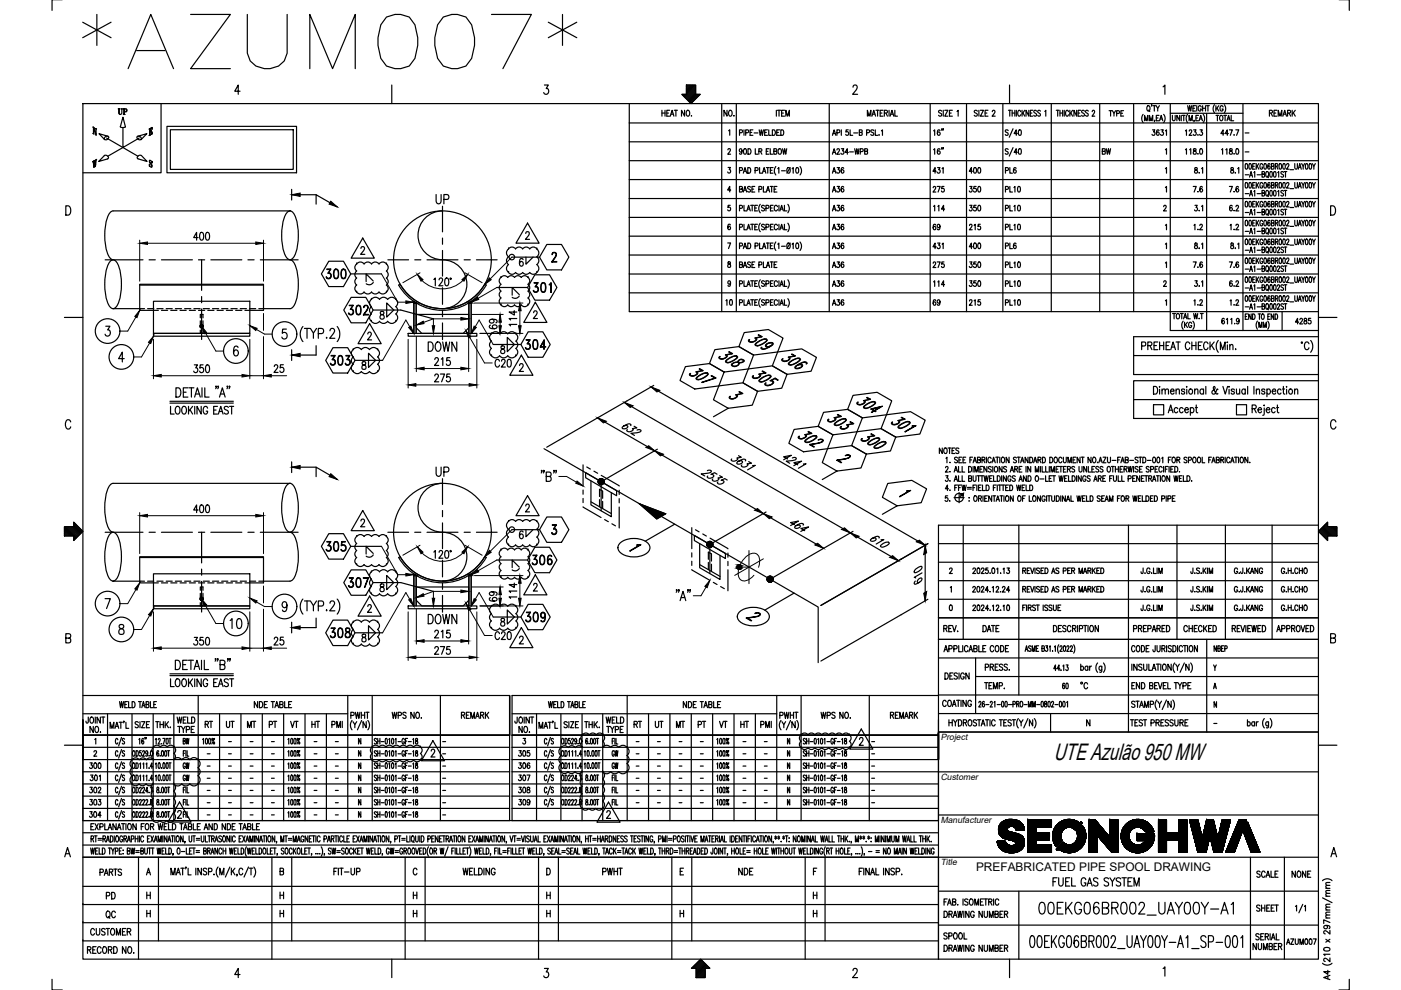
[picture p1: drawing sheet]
<svg xmlns="http://www.w3.org/2000/svg" width="297mm" height="210mm" viewBox="0 0 297 210" stroke-linecap="round" stroke-linejoin="round" font-family="sans-serif">
<defs><g id="words">
<text font-size="17.2" x="16.6" y="15.9">*AZUM007*</text>
<g font-size="6.6">
<text x="151.7" y="79">308</text>
<text x="158.7" y="82.9">305</text>
<text x="164.7" y="79.4">306</text>
<text x="180.6" y="88.5">304</text>
<text x="168.3" y="96">302</text>
<text x="188" y="92.8">301</text>
<text x="181.7" y="96.3">300</text>
</g>
<g font-size="6.2">
<text x="157.7" y="75.1">309</text>
<text x="145.3" y="82.2">307</text>
<text x="174.6" y="92.1">303</text>
</g>
<text font-size="5.7" x="130.9" y="93.5">632</text>
<g font-size="5.3">
<text x="91.7" y="44.5">UP</text>
<text x="68.1" y="60.3">300</text>
<text x="112.2" y="63.1">301</text>
<text x="73" y="68.1">302</text>
<text x="90" y="75.8">DOWN</text>
<text x="69.1" y="78.7">303</text>
<text x="91.7" y="102.3">UP</text>
<text x="68.1" y="118.2">305</text>
<text x="183.8" y="117.1">610</text>
<text x="73" y="125.9">307</text>
<text x="111.8" y="121">306</text>
<text x="48" y="134.4">10</text>
<text x="69.1" y="136.5">308</text>
<text x="110.4" y="133">309</text>
</g>
<text font-size="5" x="223.4" y="161.2">UTE Azulão 950 MW</text>
<g font-size="4.9">
<text x="40.2" y="52.2">400</text>
<text x="110.8" y="70.2" transform="rotate(-90 110.8 70.2)">114</text>
<text x="110.4" y="75.1">304</text>
<text x="91.4" y="82.2">275</text>
<text x="91.4" y="78.7">215</text>
<text x="104.1" y="79">C20</text>
<text x="176.4" y="99.5">2</text>
<text x="40.2" y="110.1">400</text>
<text x="196.8" y="125.2" transform="rotate(-90 196.8 125.2)">610</text>
<text x="110.8" y="128.1" transform="rotate(-90 110.8 128.1)">114</text>
<text x="57.1" y="137.9">25</text>
<text x="90" y="133.3">DOWN</text>
<text x="91.4" y="136.5">215</text>
<text x="104.1" y="136.9">C20</text>
<text x="157.3" y="133">2</text>
<text x="91.4" y="140.1">275</text>
</g>
<g font-size="4.4">
<text x="200.4" y="50.1" transform="rotate(-90 200.4 50.1)">69</text>
<text x="106.5" y="70.9" transform="rotate(-90 106.5 70.9)">69</text>
<text x="40.2" y="80.1">350</text>
<text x="57.1" y="80.1">25</text>
<text x="153.8" y="85.7">3</text>
<text x="189.8" y="106.5">1</text>
<text x="132.6" y="118.2">1</text>
<text x="106.5" y="128.8" transform="rotate(-90 106.5 128.8)">69</text>
<text x="40.2" y="137.9">350</text>
<text x="42.7" y="155.6">RT</text>
<text x="47.3" y="155.6">UT</text>
<text x="51.5" y="155.6">MT</text>
<text x="56.1" y="155.6">PT</text>
<text x="60.7" y="155.6">VT</text>
<text x="65.3" y="155.6">HT</text>
<text x="133.7" y="155.6">RT</text>
<text x="137.9" y="155.6">UT</text>
<text x="142.5" y="155.6">MT</text>
<text x="147.1" y="155.6">PT</text>
<text x="151.7" y="155.6">VT</text>
<text x="156.3" y="155.6">HT</text>
<text x="21.5" y="191.9">PD</text>
<text x="155.6" y="186.6">NDE</text>
<text x="21.5" y="195.8">QC</text>
</g>
<g font-size="4">
<text x="24.3" y="25.4">UP</text>
<text x="232.8" y="33.9">BW</text>
<text x="175.7" y="42">A36</text>
<text x="196.8" y="42">275</text>
<text x="204.6" y="42">350</text>
<text x="175.7" y="45.9">A36</text>
<text x="204.6" y="45.9">350</text>
<text x="175.7" y="54">A36</text>
<text x="204.6" y="54">400</text>
<text x="175.7" y="57.9">A36</text>
<text x="196.8" y="57.9">275</text>
<text x="204.6" y="57.9">350</text>
<text x="153.1" y="66">10</text>
<text x="175.7" y="66">A36</text>
<text x="196.8" y="66">69</text>
<text x="204.6" y="66">215</text>
<text x="224.4" y="147.1">60</text>
<text x="73.4" y="153.5">PWHT</text>
<text x="164.4" y="153.5">PWHT</text>
<text x="41.3" y="159.1" transform="rotate(-90 41.3 159.1)">BW</text>
<text x="109" y="161.6">305</text>
<text x="128.8" y="161.6">GW</text>
<text x="18" y="164">300</text>
<text x="38.1" y="164">GW</text>
<text x="41.3" y="166.9" transform="rotate(-90 41.3 166.9)">GW</text>
<text x="109" y="164">306</text>
<text x="128.8" y="164">GW</text>
<text x="18" y="169.3">302</text>
<text x="18" y="171.8">303</text>
<text x="109" y="169.3">308</text>
<text x="109" y="171.8">309</text>
</g>
<g font-size="2.6">
<text x="263.2" y="29.3">-</text>
<text x="263.2" y="33.5">-</text>
<text x="256.5" y="154.5">-</text>
<text x="43" y="161.2">-</text>
<text x="47.6" y="158.4">-</text>
<text x="47.6" y="161.2">-</text>
<text x="52.2" y="158.4">-</text>
<text x="52.2" y="161.2">-</text>
<text x="56.8" y="158.4">-</text>
<text x="56.8" y="161.2">-</text>
<text x="65.6" y="158.4">-</text>
<text x="65.6" y="161.2">-</text>
<text x="70.2" y="158.4">-</text>
<text x="70.2" y="161.2">-</text>
<text x="93.1" y="158.4">-</text>
<text x="93.1" y="161.2">-</text>
<text x="134.1" y="158.4">-</text>
<text x="134.1" y="161.2">-</text>
<text x="138.6" y="158.4">-</text>
<text x="138.6" y="161.2">-</text>
<text x="143.2" y="158.4">-</text>
<text x="143.2" y="161.2">-</text>
<text x="147.5" y="158.4">-</text>
<text x="147.5" y="161.2">-</text>
<text x="156.6" y="158.4">-</text>
<text x="156.6" y="161.2">-</text>
<text x="161.2" y="158.4">-</text>
<text x="161.2" y="161.2">-</text>
<text x="183.8" y="158.4">-</text>
<text x="183.8" y="161.2">-</text>
<text x="43" y="163.7">-</text>
<text x="43" y="166.2">-</text>
<text x="47.6" y="163.7">-</text>
<text x="47.6" y="166.2">-</text>
<text x="52.2" y="163.7">-</text>
<text x="52.2" y="166.2">-</text>
<text x="56.8" y="163.7">-</text>
<text x="56.8" y="166.2">-</text>
<text x="65.6" y="163.7">-</text>
<text x="65.6" y="166.2">-</text>
<text x="70.2" y="163.7">-</text>
<text x="70.2" y="166.2">-</text>
<text x="93.1" y="163.7">-</text>
<text x="93.1" y="166.2">-</text>
<text x="134.1" y="163.7">-</text>
<text x="134.1" y="166.2">-</text>
<text x="138.6" y="163.7">-</text>
<text x="138.6" y="166.2">-</text>
<text x="143.2" y="163.7">-</text>
<text x="143.2" y="166.2">-</text>
<text x="147.5" y="163.7">-</text>
<text x="147.5" y="166.2">-</text>
<text x="156.6" y="163.7">-</text>
<text x="156.6" y="166.2">-</text>
<text x="161.2" y="163.7">-</text>
<text x="161.2" y="166.2">-</text>
<text x="183.8" y="163.7">-</text>
<text x="183.8" y="166.2">-</text>
<text x="43" y="169">-</text>
<text x="43" y="171.4">-</text>
<text x="43" y="173.9">-</text>
<text x="47.6" y="169">-</text>
<text x="47.6" y="171.4">-</text>
<text x="47.6" y="173.9">-</text>
<text x="52.2" y="169">-</text>
<text x="52.2" y="171.4">-</text>
<text x="52.2" y="173.9">-</text>
<text x="56.8" y="169">-</text>
<text x="56.8" y="171.4">-</text>
<text x="56.8" y="173.9">-</text>
<text x="65.6" y="169">-</text>
<text x="65.6" y="171.4">-</text>
<text x="65.6" y="173.9">-</text>
<text x="70.2" y="169">-</text>
<text x="70.2" y="171.4">-</text>
<text x="70.2" y="173.9">-</text>
<text x="93.1" y="169">-</text>
<text x="93.1" y="171.4">-</text>
<text x="93.1" y="173.9">-</text>
<text x="134.1" y="169">-</text>
<text x="134.1" y="171.4">-</text>
<text x="138.6" y="169">-</text>
<text x="138.6" y="171.4">-</text>
<text x="143.2" y="169">-</text>
<text x="143.2" y="171.4">-</text>
<text x="147.5" y="169">-</text>
<text x="147.5" y="171.4">-</text>
<text x="156.6" y="169">-</text>
<text x="156.6" y="171.4">-</text>
<text x="161.2" y="169">-</text>
<text x="161.2" y="171.4">-</text>
<text x="183.8" y="169">-</text>
<text x="183.8" y="171.4">-</text>
</g>
<text font-size="2.5" x="206.9" y="184.7">PREFABRICATED PIPE SPOOL DRAWING</text>
<g font-size="1.9">
<text x="199.4" y="156.9">Project</text>
<text x="199.4" y="165.4">Customer</text>
<text x="199.4" y="174.5">Manufacturer</text>
<text x="199.4" y="183.5">Title</text>
</g>
</g></defs>
<!-- layer: 3 -->
<g fill="none" stroke="#000" stroke-width=".25">
<path d="M17.6 22h261.9v181.4h-261.9zM34.1 22v14.6h-16.5M35.4 26.8h27.5v9.8h-27.5zM36.1 27.5h26.1v8.4h-26.1zM133.4 22v44.1M24 44.7h37.5M61.8 41.3h5.2M67 43.3v-2l4.5 2.6M24 65.4h5.6M29.6 60.4h26.3M32.5 65.8h-2.9v-5.5h26.3v5.5h-2.9M32.5 70.7h20.5v.6h-20.5z"/>
<path d="M32.5 63.9h20.5v6.8h-20.5zM55.9 65.4h5.6M67 73.3v2h-5.2M84.8 60.3a10.4 10.4 0 0 0 18 0l.3 .1a10.7 10.7 0 0 1-18.6 0l.3-.1M86.5 70.7h14.6v.6h-14.6zM87.7 70.7v-6.4h.6v6.4M88.3 66.7h11.1v2.8l-1.2 1.2h-8.8l-1.1-1.2zM99.4 70.7v-6.4h.5v6.4M248.1 70.1h31.5M279.6 71.4h-39.2v8h39.2M36 85.1h13.5M37.3 82.2h.5a1.15 1.15 0 0 1 0 2h-.5z"/>
<path d="M38.9 83.2h.6M39.8 82.2h-.9v2h.9M40.1 82.2h1M40.6 82.2v2M41.3 84.2l.6-2 .6 2M41.5 83.5h.7M42.8 82.2v2M43.4 82.2v2h.9M45.9 81.9h-.2h.2l-.2 .5M46.3 81.9h-.1h.1l-.1 .5M46.5 84.2l.6-2 .6 2M46.8 83.5h.7"/>
<path d="M48.3 81.9h-.2h.2l-.2 .5M48.7 81.9h-.1h.1l-.1 .5M61.8 99.1h5.2M114.9 99.8h-.1h.1l-.1 .5M115.4 99.8h-.2h.2l-.2 .5M117.5 99.8h-.1h.1l-.1 .5M118 99.8h-.2h.2l-.2 .5M279.5 80.7h-39.1v8h39.2M24 102.5h37.5M29.6 118.2h26.3M67 101.1v-2l4.5 2.6M84.8 118a10.4 10.4 0 0 0 18 0l.3 .2a10.7 10.7 0 0 1-18.6 0l.3-.2"/>
<path d="M115.8 101l.9-.1 .1-.3-.1-.4-.9-.1v2h.7a.54 .54 0 0 0 .4-.6 .54 .54 0 0 0-.4-.5M124.2 100.2l6.5 3.8v1.1l-6.5-3.8zM125.3 102v5.1l4.3 2.5v-5.1M125.3 106.4l4.3 2.5M147.2 113.5l6.6 3.8v1.1l-6.6-3.8zM148.3 115.3v5.1l4.4 2.5v-5.1M148.3 119.7l4.4 2.5M279.5 111.4h-80.5v92M24 123.2h5.6M32.5 123.6h-2.9v-5.6h26.3v5.6h-2.9M32.5 128.5h20.5v.6h-20.5zM32.5 121.7h20.5v6.8h-20.5z"/>
<path d="M37.2 140a1.06 1.06 0 0 1 1.1 .6 1.06 1.06 0 0 1-.4 1.3l-.7 .1zM39.7 140h-1v2h1M39.9 140h1.1M40.5 140v2M42.7 140v2M43.3 140v2h.9M45.7 139.7h-.1h.1l-.1 .5M46.2 139.7h-.2h.2l-.2 .5M48.4 139.7h-.2h.2l-.2 .5M48.8 139.7h-.1h.1l-.1 .5M55.9 123.2h5.6M67 131.1v2h-5.2"/>
<path d="M86.5 128.5h14.6v.6h-14.6zM87.7 128.5v-6.5h.6v6.5M88.3 124.5h11.1v2.8l-1.2 1.2h-8.8l-1.1-1.2zM99.4 128.5v-6.5h.5v6.5M143.5 125.1h-.1h.1l-.1 .5M144 125.1h-.2h.2l-.2 .5M144.2 127.4l.6-2 .6 2M144.4 126.7h.8M145.9 125.1h-.1h.1l-.1 .5M146.4 125.1h-.2h.2l-.2 .5M199 131h80.5M199 135.6h80.5"/>
<path d="M199 139.5h80.5M239.3 135.6v15.7M17.6 147.5h90.4v8.4M17.6 152.6v8.5M36 142.9h13.5M38.7 140.9h.7M41.2 142l.5-2 .6 2M41.4 141.3h.7M46.7 140.9l.8-.1 .2-.2-.1-.4-.3-.2h-.6v2h.6a.54 .54 0 0 0 .4-.6 .54 .54 0 0 0-.4-.5M108 155.9v-8.4v8.4M108 147.5v10.9M199 152.6v8.5"/>
<path d="M199 147.5h-90.4v10.9M199 151.3h80.5M199 147.4h80.5M239.3 143.4h40.2M279.5 155.2h-80.5v5.9M17.6 163.6v2.6M17.6 171.4v2.6M17.6 174h181.4M108 163.6v2.6M108 171.4v2.6M108.6 163.6v2.6M108.6 171.4v2.6"/>
<path d="M199 161.1v-5.7v5.7M199 172.8h80.5M199 163.7h80.5M17.6 181.8h261.9M199 188.9h66.1v14.5M199 196.1h80.5M265.1 181.8v7.1h14.4"/>
<circle cx="93.8" cy="55.1" r="10.4"/>
<circle cx="42.7" cy="69.2" r=".33"/>
<circle cx="93.8" cy="112.8" r="10.4"/>
<circle cx="127.4" cy="102.1" r=".65"/>
<circle cx="150.5" cy="115.4" r=".65"/>
<circle cx="203.3" cy="105.5" r=".9"/>
<circle cx="204" cy="104.9" r=".2"/>
<circle cx="42.7" cy="127" r=".33"/>
<circle cx="163.3" cy="122.8" r=".65"/>
</g>
<!-- layer: 4 -->
<g fill="none" stroke="#000" stroke-width=".25">
<path d="M286.1 0v2.2M144.7 20l-.1 .1M144.9 20l-.2 .2M145.2 20l-.3 .3M145.4 20l-.4 .4M145.8 18l-.3 .3M146 18l-.5 .5M146.2 18l-.7 .7M146.5 18l-1 1M146.7 18l-1.2 1.2M146.9 18l-1.4 1.4M147.1 18l-1.6 1.6"/>
<path d="M147.4 18l-1.9 1.9M147.5 18.2l-2.4 2.3M147.5 18.4l-2.3 2.3M147.5 18.6l-2.2 2.2M147.5 18.9l-2.1 2M147.5 19.1l-2 1.9M147.5 19.3l-1.8 1.8M147.5 19.5l-1.7 1.7M147.5 19.8l-1.6 1.6M147.5 20l-1.5 1.5M147.7 20l-1.6 1.6M148 20l-1.8 1.7"/>
<path d="M148.2 20l-1.8 1.8M148.4 20l-1.9 1.9M180.9 18.5l.3-.5 .4 .1 .1 .3-.2 .7-.7 .9h1M246.6 18.4l.4-.4v2M133.4 30.1h146.1M133.4 34.1h146.1M133.4 38.1h146.1M140.3 23.4v1.2M140.3 24h.7M141 23.4v1.2M141.4 24h.3M142 23.4h-.6v1.2h.6"/>
<path d="M142.1 24.6l.4-1.2 .4 1.2M142.3 24.2h.4M143 23.4h.6M143.3 23.4v1.2M145.1 23.4v1.2l-.6-1.2v1.2M145.7 23.4h.1a.65 .65 0 0 1 .4 .6 .65 .65 0 0 1-.4 .6 .83 .83 0 0 1-.1-1.2zM146.6 24.5v.1zM154.1 23.4v1.2l-.6-1.2v1.2M154.7 23.4h.1a.65 .65 0 0 1 .4 .6 .65 .65 0 0 1-.4 .6 .81 .81 0 0 1-.1-1.2zM155.6 24.5v.1zM156.1 22v40.1M164.6 23.4v1.2"/>
<path d="M164.8 23.4h.7M165.2 23.4v1.2M165.7 24h.4M166.3 23.4h-.6v1.2h.6M166.6 24.6v-1.2l.4 1.2 .4-1.2v1.2M175.8 22v16.1M183.9 24.6v-1.2l.4 1.2 .3-1.2v1.2M184.9 24.6l.4-1.2 .3 1.2M185 24.2h.5M185.7 23.4h.7M186.1 23.4v1.2M186.6 24h.4"/>
<path d="M187.2 23.4h-.6v1.2h.6M187.5 24l.6-.1v-.5h-.6v1.2M187.8 24l.4 .6M188.5 23.4v1.2M188.7 24.6l.4-1.2 .4 1.2M188.9 24.2h.4M189.7 23.4v1.2h.6M197.2 22v16.1M199.7 23.6l-.3-.2-.4 .2 .1 .3 .5 .3v.4h-.4l-.2-.2M200 23.4v1.2M200.3 23.4h.7l-.7 1.2h.7M201.3 24h.4"/>
<path d="M201.9 23.4h-.6v1.2h.6M202.9 23.6l.2-.2v1.2M204.9 22v16.1M207.2 23.6l-.2-.2-.4 .2 .1 .3 .5 .3-.1 .4h-.3l-.2-.2M207.5 23.4v1.2M207.9 23.4h.6l-.6 1.2h.6M208.9 24h.3M209.5 23.4h-.6v1.2h.6M210.4 23.7l.1-.3h.3l.2 .3-.7 .9h.7M212.6 22v44.1M213.8 23.4h.6M214.1 23.4v1.2"/>
<path d="M214.6 24h.6M214.6 23.4v1.2M215.2 23.4v1.2M215.5 23.4v1.2M216.4 23.7l-.2-.3a.68 .68 0 0 0-.4 .6 .68 .68 0 0 0 .4 .6l.2-.3M216.7 23.4v1.2M216.9 23.9l.4 .7M217.3 23.4l-.6 .8M218.1 23.4v1.2l-.6-1.2v1.2M218.4 24h.4M219 23.4h-.6v1.2h.6M219.8 23.6a.29 .29 0 0 0-.5-.2 .29 .29 0 0 0 0 .5l.3 .1a.31 .31 0 0 1 .1 .5 .31 .31 0 0 1-.5-.1"/>
<path d="M220.6 23.6a.29 .29 0 0 0-.5-.2 .29 .29 0 0 0 .1 .5l.2 .1a.31 .31 0 0 1 .1 .5 .31 .31 0 0 1-.5-.1M221.5 23.6l.2-.2v1.2M222.9 22v44.1M224 23.4h.5M224.2 23.4v1.2M224.7 24h.6M224.7 23.4v1.2M225.3 23.4v1.2M225.6 23.4v1.2M226.5 23.7l-.2-.3a.66 .66 0 0 0-.4 .6 .66 .66 0 0 0 .4 .6l.2-.3M226.8 23.4v1.2M227 23.9l.4 .7"/>
<path d="M227.4 23.4l-.6 .8M228.3 23.4v1.2l-.6-1.2v1.2M228.6 24h.3M229.1 23.4h-.5v1.2h.5M229.9 23.6a.3 .3 0 0 0-.4-.2 .3 .3 0 0 0-.1 .5l.4 .1a.32 .32 0 0 1 0 .6 .32 .32 0 0 1-.5-.2M230.7 23.6a.29 .29 0 0 0-.4-.2 .29 .29 0 0 0-.1 .5l.4 .1a.31 .31 0 0 1 .1 .5 .31 .31 0 0 1-.5-.1M231.6 23.7v-.2a.28 .28 0 0 1 .4 0 .28 .28 0 0 1 0 .4l-.5 .7h.6M233.2 22v8.1M233.2 34.1v32M235.1 23.5h.7M235.5 23.5v1.1M235.8 23.5l.4 .5v.6"/>
<path d="M236.5 23.5l-.3 .5M236.8 24.1l.5-.1v-.4l-.5-.1v1.1M237.6 24h.4M238.2 23.5h-.6v1.1h.6M240.4 22v44.1M242.4 24.2a1.4 1.4 0 0 0 0 1.8M242.7 25.6v-1.1l.3 1.1 .4-1.1v1.1M243.3 22.5l.1-.1a.59 .59 0 0 1 .4 .6 .59 .59 0 0 1-.4 .6 .77 .77 0 0 1-.1-1.1zM243.5 23.3l.3 .4M243.7 25.6v-1.1l.3 1.1 .4-1.1v1.1M244.2 22.3l-.1 .2M244.4 22.4h.6"/>
<path d="M244.7 22.4v1.2M244.8 25.5l-.1 .3M245.1 22.4l.4 .6v.6M245.2 25h.3M245.7 24.5h-.5v1.1h.5M245.8 22.4l-.3 .6M245.9 25.6l.3-1.1 .3 1.1M246 25.2h.4M246.7 24.2a1.33 1.33 0 0 1 0 1.8M248.1 22v48.1M248.1 24h15.4M248.6 24.5v.8l.2 .3 .3-.2 .1-.9"/>
<path d="M250.1 24.5v1.1l-.6-1.1v1.1M250.5 24.5v1.1M250.7 24.5h.6M251 24.5v1.1M251.8 24.2a1.4 1.4 0 0 0 0 1.8M251.8 22.4l.2 1.2 .2-1.2 .2 1.2 .3-1.2M252.1 25.6v-1.1l.3 1.1 .4-1.1v1.1M252.9 23h.4M253.2 25.5l-.1 .3M253.5 22.4h-.6v1.2h.6M253.6 25h.3M253.7 22.4v1.2"/>
<path d="M254.1 24.5h-.5v1.1h.5M254.2 25.6l.4-1.1 .3 1.1M254.4 25.2h.4M254.7 22.7a.34 .34 0 0 0-.4-.3 .34 .34 0 0 0-.3 .5v.2a.34 .34 0 0 0 .4 .5 .34 .34 0 0 0 .3-.5h-.2M255 23h.6M255 22.4v1.2M255.1 24.2a1.4 1.4 0 0 1 0 1.8M255.6 22.4v1.2M255.8 22.4h.6M255.8 24.1v46M256.1 22.4v1.2M257.5 22.2a1.4 1.4 0 0 0 0 1.7"/>
<path d="M257.8 22.4v1.2M257.8 24.5h.6M258 22.9l.4 .7M258.1 24.5v1.1M258.4 22.4l-.6 .8M258.8 24.5h.1a.59 .59 0 0 1 .4 .5 .59 .59 0 0 1-.4 .6 .72 .72 0 0 1-.1-1.1zM259.3 22.7a.34 .34 0 0 0-.4-.3 .34 .34 0 0 0-.2 .5v.2a.35 .35 0 0 0 .3 .5 .35 .35 0 0 0 .3-.5h-.2M259.4 24.5h.7M259.6 22.2a1.4 1.4 0 0 1 0 1.7M259.7 24.5v1.1M260.1 25.6l.4-1.1 .3 1.1M260.3 25.2h.4"/>
<path d="M261 24.5v1.1h.6M263.5 22v48.1M269.1 24l.7-.1v-.4l-.7-.1v1.2M269.5 24l.3 .6M270.1 24h.4M270.7 23.4h-.6v1.2h.6M271 24.6v-1.2l.4 1.2 .4-1.2v1.2M272 24.6l.4-1.2 .4 1.2M272.1 24.2h.5M273 24l.5-.1v-.5h-.5v1.2M273.3 24l.3 .6M274 23.4v1.2"/>
<path d="M274.2 23.9l.4 .7M274.6 23.4l-.6 .8M14 43.6a1.06 1.06 0 0 1 1 .7 1.06 1.06 0 0 1-.3 1.2l-.7 .1zM74.4 58.1h6.5M79.1 59.6l-1.5-1.5v1.6M79.1 59.9a1.01 1.01 0 0 1-1.5 .3M92 59.3l.3-.4v1.7M93.1 59.3l.3-.4h.2l.2 .4-.1 .5-.7 .8h.9M93.8 44.7a5.2 5.2 0 0 0-5.2 5.2 5.2 5.2 0 0 0 5.2 5.2 5.2 5.2 0 0 1 5.2 5.2 5.2 5.2 0 0 1-5.2 5.1M94.5 59l.3-.1a1.12 1.12 0 0 1 0 1.7h-.1a1.2 1.2 0 0 1-.2-1.6zM95.4 59l.2 .1-.1 .2zM108.5 54.5h5.9"/>
<path d="M111.5 54.5v1.5l1.5-1.5M115.9 51.8h3.1l1.6 2.7-1.6 2.7h-3.1l-1.5-2.7zM133.4 42.1h146.1M133.4 46.1h146.1M133.4 50.1h146.1M133.4 54.1h146.1M133.4 58.1h146.1M175.8 46.1v4M175.8 58.1v4M197.2 42.1v4M197.2 50.1v4M197.2 58.1v4"/>
<path d="M204.9 46.1v4M204.9 58.1v4M282.1 43.6a1.06 1.06 0 0 1 1.1 .7 1.06 1.06 0 0 1-.3 1.2l-.8 .1zM75.3 76.4h5.8M78.1 74.9l1.5 1.5-1.5 1.5zM79.1 65.7h5.9l6.9 1.9M82 64.2l1.5 1.5-1.5 1.5zM87.7 63.9v.4M104.6 73h5.8M105.3 61h6.6M107.6 71.5l1.5 1.5-1.5 1.6zM110.1 62.8a1.01 1.01 0 0 1-1.5 .2"/>
<path d="M110.1 62.5l-1.5-1.5v1.6M133.4 62.1h146.1M133.4 66.1h146.1M240.4 75.4h39.2M242 73.4l.9-.2-.1-.6-.8-.1v1.6M243.4 73.3l.7-.1 .1-.2-.1-.4-.7-.1v1.6M243.8 73.3l.4 .8M244.7 73.3h.5M245.5 72.5h-.8v1.6h.8M245.9 73.3h.8M245.9 72.5v1.6M246.7 72.5v1.6"/>
<path d="M247.2 73.3h.5M248 72.5h-.8v1.6h.8M248.2 74.1l.5-1.6 .5 1.6M248.4 73.6h.6M248.6 66.5h.6M248.9 66.5v1.1M249.4 72.5h.8M249.6 66.5a.54 .54 0 0 1 .5 .6 .54 .54 0 0 1-.5 .5l-.2-.4zM249.8 72.5v1.6M250.3 66.5h.6M250.6 66.5v1.1M250.9 68.1a1.37 1.37 0 0 0 0 1.7"/>
<path d="M250.9 67.6l.4-1.1 .3 1.1M251.1 67.2h.4M251.1 68.3v1.1M251.4 68.8l.4 .6M251.8 68.3l-.7 .8M251.8 66.5v1.1h.6M252.3 72.9a.48 .48 0 0 0-.6-.4 .48 .48 0 0 0-.4 .6v.4a.48 .48 0 0 0 .4 .6 .48 .48 0 0 0 .6-.4M252.7 68.6a.33 .33 0 0 0-.5-.3 .33 .33 0 0 0-.2 .4v.3a.33 .33 0 0 0 .3 .4 .33 .33 0 0 0 .4-.4h-.3M252.7 73.3h.9M252.7 72.5v1.6M252.9 68.1a1.3 1.3 0 0 1 0 1.7M253.1 66.5l.2 1.1 .2-1.1 .2 1.1 .2-1.1"/>
<path d="M253.6 72.5v1.6M254.1 73.3h.5M254.2 67.5h.1M254.5 66.5h.6M254.8 66.5v1.1M254.9 72.5h-.8v1.6h.8M256.1 72.9a.48 .48 0 0 0-.6-.4 .48 .48 0 0 0-.3 .6v.4a.48 .48 0 0 0 .3 .6 .48 .48 0 0 0 .6-.4M256.5 72.5v1.6M256.9 73.2l.5 .9M257.4 72.5l-.9 1.1M258.3 72.2a1.95 1.95 0 0 0 0 2.5M258.7 74.1v-1.6l.5 1.6 .5-1.6v1.6"/>
<path d="M260.2 72.5v.2zM260.2 73.1v1M260.7 73.4l.4-.4 .3 .1v1M260.7 73v1.1M261.9 74.1h.2zM264 67.1h.3M264.5 66.6h-.5v1.1h.5M265.3 66.6v1.1l-.6-1.1v1.1M265.6 66.6a.57 .57 0 0 1 .5 .5 .57 .57 0 0 1-.5 .6zM266.6 68.1a1.45 1.45 0 0 0 0 1.7M266.7 66.6h.6M266.9 69.4v-1.1l.3 1.1 .3-1.1v1.1"/>
<path d="M267 66.6v1.1M267.6 66.6h.1a.61 .61 0 0 1 .4 .5 .61 .61 0 0 1-.4 .6 .83 .83 0 0 1-.1-1.1zM267.9 69.4v-1.1l.3 1.1 .3-1.1v1.1M268.8 68.1a1.37 1.37 0 0 1 0 1.7M268.8 67.1h.3M269.3 66.6h-.5v1.1h.5M270.1 66.6v1.1l-.6-1.1v1.1M270.3 66.6a.57 .57 0 0 1 .6 .5 .57 .57 0 0 1-.6 .6zM271.8 66.1v4M275.9 72.5l.2 .1-.1 .2zM277.5 72.9a.49 .49 0 0 0-.6-.4 .49 .49 0 0 0-.3 .6v.4a.49 .49 0 0 0 .3 .6 .49 .49 0 0 0 .6-.4M277.9 72.2a1.95 1.95 0 0 1 0 2.5"/>
<path d="M15 89.5a.58 .58 0 0 0-.7-.5 .58 .58 0 0 0-.4 .7v.5a.58 .58 0 0 0 .4 .8 .58 .58 0 0 0 .7-.5M36.2 86.2v1.6h.7M37.4 86.2h.1a.87 .87 0 0 1 .7 .6 .87 .87 0 0 1-.3 .9l-.1 .1a.89 .89 0 0 1-.7-.7 .89 .89 0 0 1 .3-.9zM38.8 86.2h.1a.88 .88 0 0 1 .7 .6 .88 .88 0 0 1-.3 .9l-.1 .1a.89 .89 0 0 1-.7-.7 .89 .89 0 0 1 .3-.9zM40 86.2v1.6M40.3 86.9l.5 .9M40.8 86.2l-.8 1M41.3 86.2v1.6M42.7 86.2v1.6l-.9-1.6v1.6M44 86.5a.48 .48 0 0 0-.6-.3 .48 .48 0 0 0-.3 .6v.4a.49 .49 0 0 0 .4 .6 .49 .49 0 0 0 .5-.6h-.3M45.3 86.9h.5M46.1 86.2h-.8v1.6h.8"/>
<path d="M46.3 87.8l.5-1.6 .5 1.6M46.5 87.2h.6M48.4 86.4a.46 .46 0 0 0-.5-.3 .46 .46 0 0 0-.4 .4l.2 .3 .6 .3 .1 .5a.5 .5 0 0 1-.9 0M48.7 86.2h.8M49.1 86.2v1.6M126.7 88.6l47.9 27.7M139.4 95.2l-11.4 6.6M150 99.8l.6-.1 .2 .2-.5 .4-1.6 .2 .7 .4M154.4 86.6l-3.1-1.8 1.1-3 5.1-.6 3.1 1.8-1.1 2.9-5.1 .7-3.1 1.8M177.4 99.9l-3.1-1.8 1.2-3 5.1-.6 3.1 1.8-1.2 2.9-5.1 .7-3.1 1.8M240.4 84.7h39.2M244.6 81.9a.86 .86 0 0 1 .8 .7 .86 .86 0 0 1-.4 1h-.4z"/>
<path d="M244.6 85.8h2.1v2.2h-2.1zM245.9 81.9v.2zM245.9 82.5v1.1M246.4 82.8l.3-.3h.3v1.1M246.4 82.5v1.1M247 82.8l.4-.3h.3v1.1M247.7 87.5l.5-1.6 .5 1.6M247.9 87h.6M248.2 82.9h.7l-.1-.4a.5 .5 0 0 0-.6 .5 .5 .5 0 0 0 .6 .5l.1-.2M249.4 82.8l.3-.3h.3v1.1M249.4 82.5v1.1M249.7 86.6a.37 .37 0 0 0-.3-.2 .37 .37 0 0 0-.4 .2l-.1 .4a.46 .46 0 0 0 .6 .5l.2-.2"/>
<path d="M250.8 86.6a.37 .37 0 0 0-.3-.2 .37 .37 0 0 0-.4 .2v.4a.46 .46 0 0 0 .5 .5l.2-.2M251.2 82.7a.36 .36 0 0 0-.4-.2 .36 .36 0 0 0-.3 .2l.2 .2 .4 .2 .1 .2a.36 .36 0 0 1-.4 .3 .36 .36 0 0 1-.3-.3M251.2 86.9h.8l-.1-.3a.52 .52 0 0 0-.8 .3 .52 .52 0 0 0 .6 .6l.3-.2M251.6 81.9v.2zM251.6 82.5v1.1M252.2 82.5a.49 .49 0 0 1 .6 .5 .49 .49 0 0 1-.6 .5l-.2-.4zM252.4 86.6a.37 .37 0 0 1 .3-.2 .37 .37 0 0 1 .4 .2v.4a.46 .46 0 0 1-.5 .5l-.2-.2M252.4 86.4v1.6M253.3 82.8l.3-.3h.3l.1 1.1M253.3 82.5v1.1M253.4 86.4h.5M253.6 85.9v1.3l.1 .2 .2 .1"/>
<path d="M255.2 82.7l-.2-.2a.5 .5 0 0 0-.6 .5 .5 .5 0 0 0 .6 .5l.2-.2M255.2 82.5v1.1M255.7 81.9v1.7M258.2 82.6l-.1-.1h-.1l-.2 .6a.5 .5 0 0 1-.7 .4l-.1-.6 .6-.6-.2-.4-.2 .3 .2 .6 .5 .7 .2 .1 .1-.2M259.3 81.9l.5 1.7 .5-1.7M260.6 81.9v.2zM260.6 82.5v1.1M261.7 82.7l-.2-.2h-.4v.4l.5 .2 .1 .2-.2 .3-.4-.1-.1-.2M262.2 82.5v1l.3 .1 .3-.3M262.2 85.8h2.1v2.2h-2.1zM262.8 82.5v1.1M264 82.7l-.1-.2a.49 .49 0 0 0-.6 .5 .49 .49 0 0 0 .6 .5l.1-.2"/>
<path d="M264 82.5v1.1M264.5 81.9v1.7M265.5 86.6h.7l.1-.3-.1-.3-.7-.1v1.6M265.9 81.9v1.7M265.9 86.6l.4 .9M266.4 82.8l.3-.3h.3v1.1M266.4 82.5v1.1M266.7 86.9h.8l-.1-.3a.47 .47 0 0 0-.7 0 .47 .47 0 0 0 .1 .7l.2 .2 .5-.2M268 85.9v.1zM268 86.5v1.2v.3h-.3M268.2 82.7a.35 .35 0 0 0-.4-.2 .35 .35 0 0 0-.3 .2l.6 .4 .1 .2a.35 .35 0 0 1-.4 .3 .35 .35 0 0 1-.3-.3M268.5 86.9h.7v-.3a.52 .52 0 0 0-.8 .3 .52 .52 0 0 0 .6 .6l.2-.2"/>
<path d="M268.6 82.7l.1-.2a.49 .49 0 0 1 .7 .5 .49 .49 0 0 1-.7 .5l-.1-.2M268.6 82.5v1.6M269.7 82.9h.8l-.1-.4a.5 .5 0 0 0-.7 .5 .5 .5 0 0 0 .7 .5l.1-.2M270.3 86.6a.37 .37 0 0 0-.3-.2 .37 .37 0 0 0-.4 .2v.4a.44 .44 0 0 0 .5 .5l.2-.2M270.7 86.4h.4M270.8 85.9v1.3l.1 .2 .3 .1M271.6 82.7l-.1-.2a.5 .5 0 0 0-.6 .5 .5 .5 0 0 0 .6 .5l.1-.2M271.9 82.5h.5M272.1 81.9v1.4l.1 .2 .2 .1M272.8 81.9v.2zM272.8 82.5v1.1M273.4 82.5a.49 .49 0 0 1 .6 .5 .49 .49 0 0 1-.6 .5l-.2-.4z"/>
<path d="M274.5 82.8l.3-.3h.3l.1 1.1M274.5 82.5v1.1M283.2 89.5a.58 .58 0 0 0-.7-.5 .58 .58 0 0 0-.4 .7v.5a.58 .58 0 0 0 .4 .8 .58 .58 0 0 0 .7-.5M13.7 113.4l.2 .2M13.7 113.2l.4 .4M13.7 113l.6 .6M13.7 112.7l.8 .9M13.7 112.5l1.1 1.1M13.7 112.3l1.3 1.3M13.7 112l1.5 1.6M13.7 111.8l1.8 1.8M13.7 111.7l2.5 2.4"/>
<path d="M14 111.7l2.3 2.3M14.2 111.7l2.2 2.1M14.4 111.7l2.1 2M14.7 111.7l1.9 1.9M14.9 111.7l1.8 1.8M15.1 111.7l1.8 1.7M15.4 111.7l1.6 1.6M15.6 111.7l1.5 1.4M15.6 114.5h.1M15.6 114.3l.2 .1M15.6 114l.3 .3M15.6 113.8l.5 .4"/>
<path d="M15.6 111.5l1.6 1.5M15.6 111.2l1.7 1.7M15.6 111l1.8 1.8M15.6 110.8l2 1.9M74.4 115.8h6.5M79.1 117.3l-1.5-1.5v1.7M79.1 117.6a1.01 1.01 0 0 1-1.5 .3M92 117l.3-.3v1.7M93.1 117.1l.1-.3 .4-.1 .2 .5-.8 1.2h.9M93.8 102.5a5.2 5.2 0 0 0-5.2 5.2 5.2 5.2 0 0 0 5.2 5.1 5.2 5.2 0 0 1 5.2 5.2 5.2 5.2 0 0 1-5.2 5.2M94.5 116.8l.3-.1a1.09 1.09 0 0 1 0 1.7h-.1a1.18 1.18 0 0 1-.2-1.6zM95.4 116.8l.2 .1-.1 .1z"/>
<path d="M105.3 118.7h6.6M108.5 112.3h5.9M111.5 112.3v1.5l1.5-1.5M115.9 109.6h3.1l1.6 2.7-1.6 2.7h-3.1l-1.5-2.7zM152 100.5l-.5-.3-.8 .4h.4l.2 .3a.79 .79 0 0 1-1.3 .1l.1-.1M152.6 100.9l.6 .3-1 .2 .2 .1a.76 .76 0 0 1-.6 .5 .76 .76 0 0 1-.8-.3l.1-.1M154.2 101.8l-.5-.3-.8 .3 .4 .1 .2 .2a.79 .79 0 0 1-1.4 .2l.1-.1M162.4 108.6l-11.3 6.5M168.5 111.3l-.9-.5 1.7-.3-1.7 .9M170.3 111.3v-.2a1.58 1.58 0 0 0-1.8 .7 .77 .77 0 0 0 1.2-.3l-.4-.2-.5 .2M170.6 112.5l-.8-.5 1.6-.3-1.6 1M190.2 107.2l-3.1-1.8 1.1-2.9 5.1-.7 3.2 1.8-1.2 3-5.1 .6-3.1 1.8"/>
<path d="M199 115.3h80.5M199 119.2h80.5M202.3 105.5h2.1M203.4 104.5v2.1M204.2 111.4v24.2M216 111.4v36M239.3 111.4v24.2M249.5 111.4v24.2M259.8 111.4v24.2M269.7 111.4v24.2M279.6 112.6l1.9 1.9M279.7 112.5l1.8 1.8"/>
<path d="M279.8 112.4l1.7 1.7M279.9 112.3l1.6 1.5M280 112.2l1.5 1.4M280.1 112l1.6 1.6M280.3 111.9l1.7 1.7M280.4 111.8l1.8 1.8M280.5 111.7l1.9 1.9M280.6 111.6l2.1 2M280.7 111.5l2.2 2.1M280.8 111.4l2.3 2.2M281 111.2l2.4 2.4M281.1 111.1l.4 .4"/>
<path d="M281.2 111l.3 .3M281.3 110.9l.2 .2M281.4 110.8h.1M281.6 111.7l1.8 1.8M281.9 111.7l1.5 1.6M282.1 111.7l1.3 1.3M282.3 111.7l1.1 1.1M282.6 111.7l.8 .9M282.8 111.7l.6 .6M283 111.7l.4 .4M283.3 111.7l.1 .2M14 135.3l.8-.1 .2-.3-.1-.4-.3-.1h-.6v1.9h.6l.3-.2 .1-.4-.4-.4"/>
<path d="M75.3 134.2h5.8M78.1 132.7l1.5 1.5-1.5 1.5zM79.1 123.5h5.9l6.9 1.9M82 122l1.5 1.5-1.5 1.5zM87.7 121.7v.3M104.6 130.8h5.8M107.6 129.3l1.5 1.5-1.5 1.5zM110.1 120.5a1.01 1.01 0 0 1-1.5 .3M110.1 120.2l-1.5-1.5v1.6M168.4 125.7l-6.3 3.7M199 127.1h80.5M199 123.1h80.5"/>
<path d="M199 131h80.5M200.1 133.3l.6-.1v-.5l-.6-.1v1.3M200.1 138.2l.4-1.3 .4 1.3M200.3 137.7h.5M200.5 133.3l.3 .6M201.2 133.3h.4M201.2 137.6l.6-.1v-.5l-.6-.1v1.3M201.8 132.6h-.6v1.3h.6M202 132.6l.3 1.3 .4-1.3M202.2 137.6l.6-.1v-.6h-.6v1.3M203 133.8v.1zM203.3 136.9v1.3h.6"/>
<path d="M204.1 136.9v1.3M205.2 137.2a.38 .38 0 0 0-.5-.3 .38 .38 0 0 0-.2 .5v.3a.38 .38 0 0 0 .2 .5 .38 .38 0 0 0 .5-.3M205.4 138.2l.4-1.3 .4 1.3M205.6 137.7h.5M206.5 137.5l.6-.1v-.4l-.6-.1v1.3l.6-.1 .1-.4-.3-.2M206.8 139.5v11.8M207.5 136.9v1.3h.6M208.4 137.5h.4M208.4 132.6a.66 .66 0 0 1 .7 .7 .66 .66 0 0 1-.7 .6zM209 136.9h-.6v1.3h.6M209.3 133.9l.4-1.3 .4 1.3M209.5 133.5h.5"/>
<path d="M210.2 132.6h.7M210.6 132.6v1.3M210.7 137.2a.38 .38 0 0 0-.5-.3 .38 .38 0 0 0-.3 .5v.3a.38 .38 0 0 0 .3 .5 .38 .38 0 0 0 .5-.3M211.2 133.3h.4M211.2 136.9h.1a.68 .68 0 0 1 .5 .6 .68 .68 0 0 1-.5 .7 .89 .89 0 0 1-.1-1.3zM211.8 132.6h-.6v1.3h.6M212.1 136.9a.66 .66 0 0 1 .8 .6 .66 .66 0 0 1-.8 .7zM213.2 137.5h.4M213.8 136.9h-.6v1.3h.6M223.4 132.6a.66 .66 0 0 1 .7 .7 .66 .66 0 0 1-.7 .6zM224.4 133.3h.4M225.1 132.6h-.7v1.3h.7"/>
<path d="M226 132.8l-.3-.2-.4 .2 .1 .3 .5 .3a.36 .36 0 0 1-.1 .5 .36 .36 0 0 1-.5-.2M227 132.9a.38 .38 0 0 0-.4-.3 .38 .38 0 0 0-.3 .5v.3a.38 .38 0 0 0 .3 .5 .38 .38 0 0 0 .4-.3M227.4 133.3l.6-.1 .1-.4-.7-.2v1.3M227.7 133.3l.4 .6M228.4 132.6v1.3M228.8 133.3h.7v-.6l-.7-.1v1.3M229.8 132.6h.6M230.1 132.6v1.3M230.7 132.6v1.3M231.2 132.7a.61 .61 0 0 1 .7 .3 .61 .61 0 0 1-.2 .7l-.1 .2a.6 .6 0 0 1-.6-.4 .6 .6 0 0 1 .1-.7zM232.9 132.6v1.3l-.7-1.3v1.3M240.3 133.3h.6v-.6l-.6-.1v1.3"/>
<path d="M240.6 137.2a.37 .37 0 0 0-.4-.3 .37 .37 0 0 0-.3 .5v.3a.37 .37 0 0 0 .3 .5 .37 .37 0 0 0 .4-.3M241.1 136.9h.1a.69 .69 0 0 1 .5 .6 .69 .69 0 0 1-.5 .7 .89 .89 0 0 1-.1-1.3zM241.4 133.3l.6-.1v-.4l-.6-.2v1.3M241.7 133.3l.4 .6M242 136.9a.66 .66 0 0 1 .7 .6 .66 .66 0 0 1-.7 .7zM242.4 133.3h.4M243 137.5h.4M243.1 132.6h-.7v1.3h.7M243.4 133.3h.6v-.6l-.6-.1v1.3M243.6 136.9h-.6v1.3h.6M244.3 133.9l.4-1.3 .4 1.3M244.4 133.5h.5"/>
<path d="M244.9 136.9v1.2l-.3 .1-.2-.5M245.3 133.3l.6-.1v-.5l-.6-.1v1.3M245.3 136.9v.9l.3 .4 .3-.2 .1-1.1M245.7 133.3l.3 .6M246.3 137.5l.6-.1v-.5h-.6v1.3M246.4 133.3h.4M246.7 137.5l.3 .7M247 132.6h-.6v1.3h.6M247.3 132.6a.66 .66 0 0 1 .7 .7 .66 .66 0 0 1-.7 .6zM247.3 136.9v1.3M248.3 137.1l-.2-.2-.4 .2 .1 .3 .5 .3-.1 .4-.3 .1-.2-.2M248.7 136.9a.66 .66 0 0 1 .6 .6 .66 .66 0 0 1-.6 .7z"/>
<path d="M249.7 136.9v1.3M250.7 137.2a.37 .37 0 0 0-.5-.3 .37 .37 0 0 0-.2 .5v.3a.37 .37 0 0 0 .2 .5 .37 .37 0 0 0 .5-.3M250.9 136.9h.7M251.2 136.9v1.3M251.7 132.9a.38 .38 0 0 0-.4-.3 .38 .38 0 0 0-.3 .5v.3a.38 .38 0 0 0 .3 .5 .38 .38 0 0 0 .4-.3M251.8 136.9v1.3M252.1 133.3h.7M252.1 132.6v1.3M252.3 136.9h.1a.69 .69 0 0 1 .5 .6 .69 .69 0 0 1-.5 .7 .89 .89 0 0 1-.1-1.3zM252.8 132.6v1.3M253.2 133.3h.4M253.8 132.6h-.6v1.3h.6"/>
<path d="M253.9 136.9v1.3l-.7-1.3v1.3M254.9 132.9a.39 .39 0 0 0-.5-.3 .39 .39 0 0 0-.3 .5v.3a.39 .39 0 0 0 .3 .5 .39 .39 0 0 0 .5-.3M255.2 132.6v1.3M255.4 133.2l.5 .7M255.8 135.6v19.6M255.9 132.6l-.7 .9M256.3 133.3h.4M256.9 132.6h-.6v1.3h.6M257.2 132.6a.66 .66 0 0 1 .7 .7 .66 .66 0 0 1-.7 .6zM261.2 133.3l.7-.1v-.5l-.7-.1v1.3M261.6 133.3l.3 .6M262.3 133.3h.4"/>
<path d="M262.9 132.6h-.6v1.3h.6M263.1 132.6l.4 1.3 .4-1.3M264.1 132.6v1.3M264.5 133.3h.5M265.2 132.6h-.7v1.3h.7M265.4 132.6l.2 1.3 .3-1.3 .2 1.3 .3-1.3M266.7 133.3h.4M267.3 132.6h-.6v1.3h.6M267.6 132.6a.66 .66 0 0 1 .8 .7 .66 .66 0 0 1-.8 .6zM270.7 133.9l.4-1.3 .4 1.3M270.9 133.5h.4M271.7 133.3h.6l.1-.5-.7-.2v1.3"/>
<path d="M272.8 133.3h.6v-.6l-.6-.1v1.3M273.8 133.3l.6-.1 .1-.4-.7-.2v1.3M274.2 133.3l.3 .6M275 132.7a.6 .6 0 0 1 .7 .3 .6 .6 0 0 1-.2 .7l-.1 .2a.61 .61 0 0 1-.6-.4 .61 .61 0 0 1 .1-.7zM275.8 132.6l.4 1.3 .4-1.3M276.9 133.3h.4M277.5 132.6h-.6v1.3h.6M277.8 132.6a.66 .66 0 0 1 .8 .7 .66 .66 0 0 1-.8 .6zM282.1 135.3l.9-.1 .2-.3-.1-.4-.3-.1h-.7v1.9h.7l.3-.2 .1-.4-.4-.4M17.6 158.4h90.4M17.6 151.3h56.1M18.7 152v1.2l-.4 .1-.1-.4"/>
<path d="M19.2 152.1l.2-.1a.66 .66 0 0 1 .5 .7 .66 .66 0 0 1-.5 .6 .86 .86 0 0 1-.2-1.2zM19.8 154v1.3l-.7-1.3v1.3M20.2 152v1.3M20.3 154.1l.1-.1a.66 .66 0 0 1 .5 .7 .66 .66 0 0 1-.5 .6 .84 .84 0 0 1-.1-1.2zM21.3 152v1.3l-.7-1.3v1.3M21.3 155.2v.1zM21.5 152h.7M21.9 152v1.3M22.8 151.3v9.8M23.4 154.4v-1.3l.3 1.3 .4-1.3v1.3M24.4 154.4l.4-1.3 .4 1.3M24.5 154h.5"/>
<path d="M25.3 153.1h.7M25.3 148.8l.3 1.2 .2-1.2 .2 1.2 .2-1.2M25.6 153.1v1.3M26.3 152.9l-.1 .4M26.5 149.4h.3M26.7 153.1v1.3h.6M27 148.8h-.5v1.2h.5M27.3 148.8v1.2h.5M28 151.3v22.7M28 148.8a.65 .65 0 0 1 .6 .6 .65 .65 0 0 1-.6 .6zM29.3 153.2l-.2-.2-.5 .2 .1 .3 .6 .3-.1 .4-.3 .1-.3-.2M29.4 148.8h.6"/>
<path d="M29.7 148.8v1.2M29.7 153v1.3M30 153h.7l-.7 1.3h.7M30.1 150l.3-1.2 .4 1.2M30.2 149.6h.4M31 149.4l.5-.1v-.5h-.5v1.2l.5-.1 .1-.3-.2-.2M31.1 153.6h.4M31.7 153h-.6v1.3h.6M31.9 148.8v1.2h.5M32.5 151.3v22.7M32.6 149.4h.4M33 153h.7"/>
<path d="M33.2 148.8h-.6v1.2h.6M33.3 153v1.3M33.9 153.6h.7M33.9 153v1.3M34.6 153v1.3M35 153v1.3M35.3 153.6l.4 .7M35.7 153l-.7 .9M36.1 154.2v.1zM36.2 143.9v1.7h.7M36.9 151.3v4.6M36.9 158.4v2.7"/>
<path d="M37.4 144l.1-.1a.9 .9 0 0 1 .7 .7 .9 .9 0 0 1-.3 .9l-.1 .1a.9 .9 0 0 1-.7-.7 .9 .9 0 0 1 .3-.9zM37.6 152l.2 1.3 .3-1.3 .2 1.3 .3-1.3M37.7 154h.7M38 154v1.3M38.5 154l.4 .6v.7M38.8 144l.1-.1a.85 .85 0 0 1 .6 .9 .85 .85 0 0 1-.6 .8 1.09 1.09 0 0 1-.1-1.6zM38.8 152.6h.5M39.3 154l-.4 .6M39.5 152h-.7v1.3h.7M39.5 154.7l.6-.1 .1-.5-.7-.1v1.3M39.8 152v1.3h.6M40 143.9v1.7"/>
<path d="M40.3 144.6l.5 1M40.6 152a.65 .65 0 0 1 .7 .7 .65 .65 0 0 1-.7 .6zM40.8 143.9l-.8 1.1M41.2 154h-.7v1.3M41.3 143.9v1.7M42.7 143.9v1.7l-.9-1.7v1.7M44 144.3a.48 .48 0 0 0-.6-.4 .48 .48 0 0 0-.3 .7v.3a.49 .49 0 0 0 .4 .7 .49 .49 0 0 0 .5-.7h-.3M45.3 144.7h.5M46.1 143.9h-.8v1.7h.8M46.3 145.6l.5-1.7 .5 1.7M46.5 145h.6M46.6 155.9v2.5"/>
<path d="M48.4 144.2a.46 .46 0 0 0-.5-.3 .46 .46 0 0 0-.4 .4l.2 .3 .6 .3 .1 .4a.5 .5 0 0 1-.9 0M48.7 143.9h.8M49.1 143.9v1.7M54.6 148.8v1.2l-.7-1.2v1.2M55 148.8a.65 .65 0 0 1 .7 .6 .65 .65 0 0 1-.7 .6zM56 149.4h.4M56.7 148.8h-.7v1.2h.7M57.5 148.8h.7M57.8 148.8v1.2M58.3 150l.4-1.2 .4 1.2M58.4 149.6h.5M59.3 149.4l.6-.1 .1-.4-.7-.1v1.2l.7-.1v-.4l-.2-.1"/>
<path d="M60.4 148.8v1.2h.5M61.2 149.4h.4M61.8 148.8h-.6v1.2h.6M64.7 155.9v18.1M70.4 153.6h.6v-.6l-.6-.1v1.4M71.4 154.3v-1.4l.4 1.4 .4-1.4v1.4M78.9 147.5v26.5M83.1 151l.3 1.3 .2-1.3 .3 1.3 .2-1.3M84.4 151.7l.6-.1v-.5l-.6-.1v1.3M86.1 151.2l-.2-.2-.5 .2 .1 .3 .5 .3v.4l-.4 .1-.2-.2M87.8 151v1.3l-.7-1.3v1.3M88.3 151.1l.1-.1a.66 .66 0 0 1 .5 .7 .66 .66 0 0 1-.5 .6 .86 .86 0 0 1-.1-1.2z"/>
<path d="M89.3 152.2v.1zM93.4 147.5v8.4M97.8 151.6h.6v-.5l-.6-.1v1.3M98.2 151.6l.3 .7M98.9 151.6h.4M99.5 151h-.6v1.3h.6M99.8 152.3v-1.3l.4 1.3 .4-1.3v1.3M100.8 152.3l.4-1.3 .4 1.3M101 151.9h.5M101.9 151.6h.6v-.5l-.6-.1v1.3M102.2 151.6l.4 .7M102.9 151v1.3"/>
<path d="M103.2 151.6l.4 .7M103.6 151l-.7 .9M108.6 158.4h90.4M108.6 151.3h56.1M109.7 152l-.1 1.3h-.3l-.1-.4M110.2 152.1l.1-.1a.66 .66 0 0 1 .5 .7 .66 .66 0 0 1-.5 .6 .86 .86 0 0 1-.1-1.2zM110.7 154v1.3l-.7-1.3v1.3M111.1 152v1.3M111.3 154.1l.1-.1a.66 .66 0 0 1 .5 .7 .66 .66 0 0 1-.5 .6 .86 .86 0 0 1-.1-1.2zM112.3 155.2h.1M112.2 152v1.3l-.7-1.3v1.3M112.5 152h.7"/>
<path d="M112.8 152v1.3M113.8 151.3v7.1M114.3 154.4v-1.3l.4 1.3 .4-1.3v1.3M115.3 154.4l.4-1.3 .4 1.3M115.5 154h.5M116.2 153.1h.7M116.3 148.8l.2 1.2 .2-1.2 .2 1.2 .2-1.2M116.6 153.1v1.3M117.2 152.9l-.1 .4M117.4 149.4h.4M117.7 153.1v1.3h.5M118 148.8h-.6v1.2h.6"/>
<path d="M118.2 148.8v1.2h.5M118.9 151.3v22.7M119 148.8a.65 .65 0 0 1 .6 .6 .65 .65 0 0 1-.6 .6zM120.3 153.2l-.3-.2-.4 .2 .1 .3 .6 .4a.37 .37 0 0 1-.3 .4 .37 .37 0 0 1-.4-.2M120.3 148.8h.6M120.6 148.8v1.2M120.6 153v1.3M121 153h.7l-.7 1.3h.7M121 150l.4-1.2 .3 1.2M121.1 149.6h.5M121.9 149.4l.5-.1v-.5h-.5v1.2l.6-.1v-.3l-.2-.2M122 153.6h.4"/>
<path d="M122.6 153h-.6v1.3h.6M122.8 148.8v1.2h.5M123.4 151.3v22.7M123.6 149.4h.3M124 153h.6M124.1 148.8h-.5v1.2h.5M124.3 153v1.3M124.9 153.6h.7M124.9 153v1.3M125.6 153v1.3M126 153v1.3M126.2 153.6l.5 .7"/>
<path d="M126.7 153l-.7 .9M127 154.2v.1zM127.8 151.3v7.1M128.5 152l.3 1.3 .2-1.3 .3 1.3 .2-1.3M128.6 154h.7M129 154v1.3M129.4 154l.4 .6v.7M129.8 152.6h.4M130.2 154l-.4 .6M130.4 152h-.6v1.3h.6M130.5 154.7l.5-.1v-.5l-.5-.1v1.3M130.7 152v1.3h.6"/>
<path d="M131.5 154.6h.4M131.6 152a.65 .65 0 0 1 .7 .7 .65 .65 0 0 1-.7 .6zM132.1 154h-.6v1.3h.6M145.5 148.8v1.2l-.6-1.2v1.2M146 148.8a.65 .65 0 0 1 .7 .6 .65 .65 0 0 1-.7 .6zM147 149.4h.4M147.6 148.8h-.6v1.2h.6M148.4 148.8h.7M148.8 148.8v1.2M149.2 150l.4-1.2 .4 1.2M149.4 149.6h.5M150.3 149.4l.6-.1v-.5h-.6v1.2l.6-.1v-.4l-.2-.1"/>
<path d="M151.3 148.8v1.2h.6M152.1 149.4h.4M152.8 148.8h-.7v1.2h.7M155.6 155.9v18.1M161.3 153.6h.6v-.6l-.6-.1v1.4M162.3 154.3v-1.4l.4 1.4 .4-1.4v1.4M169.8 147.5v26.5M174.1 151l.2 1.3 .3-1.3 .2 1.3 .3-1.3M175.4 151.7l.6-.1v-.5l-.6-.1v1.3M177 151.2l-.2-.2-.5 .2 .2 .3 .5 .4a.37 .37 0 0 1-.2 .4 .37 .37 0 0 1-.5-.2M178.7 151v1.3l-.6-1.3v1.3M179.3 151.1l.1-.1a.66 .66 0 0 1 .5 .7 .66 .66 0 0 1-.5 .6 .86 .86 0 0 1-.1-1.2z"/>
<path d="M180.3 152.2v.1zM184.3 147.5v8.4M188.8 151.6h.6v-.5l-.6-.1v1.3M189.1 151.6l.4 .7M189.8 151.6h.4M190.5 151h-.7v1.3h.7M190.8 152.3v-1.3l.3 1.3 .4-1.3v1.3M191.8 152.3l.4-1.3 .4 1.3M191.9 151.9h.5M192.8 151.6h.6v-.5l-.6-.1v1.3M193.2 151.6l.3 .7M193.9 151v1.3"/>
<path d="M194.1 151.6l.4 .7M194.5 151l-.6 .9M200.3 142.7a.66 .66 0 0 1 .8 .6 .66 .66 0 0 1-.8 .7zM200.6 148.8a.38 .38 0 0 0-.5-.3 .38 .38 0 0 0-.2 .5v.3a.38 .38 0 0 0 .2 .5 .38 .38 0 0 0 .5-.3M201.1 148.5h.1a.68 .68 0 0 1 .5 .6 .68 .68 0 0 1-.5 .7 .88 .88 0 0 1-.1-1.3zM201.2 152.6v1.3M201.2 153.2h.7M201.4 143.3h.4M201.9 152.6v1.3M201.9 149.8l.4-1.3 .4 1.3M202 142.7h-.6v1.3h.6M202.1 149.4h.5"/>
<path d="M202.1 152.6l.5 .6v.7M202.8 148.5h.7M203 152.6l-.4 .6M203 142.9l-.3-.2-.4 .2 .1 .3 .5 .3v.4l-.4 .1-.2-.2M203.2 148.5v1.3M203.2 152.6a.66 .66 0 0 1 .7 .7 .66 .66 0 0 1-.7 .6zM203.3 142.7v1.3M203.8 148.5v1.3M204.2 153.2h.7v-.5l-.7-.1v1.3M204.4 143a.39 .39 0 0 0-.4-.3 .39 .39 0 0 0-.3 .5v.3a.39 .39 0 0 0 .4 .5 .39 .39 0 0 0 .3-.5h-.2M204.6 153.2l.3 .7M204.9 148.5v1.3l-.7-1.3v1.3"/>
<path d="M205.5 152.7l.1-.1a.68 .68 0 0 1 .5 .7 .68 .68 0 0 1-.5 .6 .84 .84 0 0 1-.1-1.2zM205.5 142.7v1.3l-.7-1.3v1.3M206 148.8a.39 .39 0 0 0-.5-.3 .39 .39 0 0 0-.3 .5v.3a.39 .39 0 0 0 .4 .5 .39 .39 0 0 0 .4-.5h-.3M206.8 143.4h32.5M207 152.8l-.2-.2-.5 .2 .1 .3 .4 .2a.36 .36 0 0 1 .2 .5 .36 .36 0 0 1-.6 .1l-.1-.2M207.2 152.6h.7M207.6 152.6v1.3M208 153.9l.4-1.3 .4 1.3M208.2 153.5h.5M208.8 144.7h.7M208.9 141.5l.6-.1v-.5l-.6-.1v1.3M208.9 152.6h.7"/>
<path d="M209.1 144.7v1.3M209.3 152.6v1.3M209.7 145.4h.4M209.9 152.6v1.3M209.9 141.4h.6l.1-.5-.7-.1v1.3M210.3 141.4l.3 .7M210.3 144.7h-.6v1.3h.6M210.6 146v-1.3l.4 1.3 .4-1.3v1.3M211 152.9a.39 .39 0 0 0-.5-.3 .39 .39 0 0 0-.3 .5v.3a.39 .39 0 0 0 .3 .5 .39 .39 0 0 0 .5-.3M211 141.4h.4M211.6 140.8h-.6v1.3h.6M211.8 145.4h.6v-.6l-.6-.1v1.3"/>
<path d="M211.9 152.6h.7M212.2 152.6v1.3M212.6 141l-.3-.2-.4 .2 .1 .3 .4 .2a.36 .36 0 0 1 .1 .5 .36 .36 0 0 1-.5 .1l-.1-.2M212.8 153.2h.4M212.9 145.9h.1M213.5 152.6h-.7v1.3h.7M213.6 141l-.3-.2-.4 .2 .1 .3 .4 .2a.36 .36 0 0 1 .1 .5 .36 .36 0 0 1-.5 .1l-.1-.2M214 142v.1zM214.4 152.8l-.2-.2-.5 .2 .1 .3 .4 .2a.36 .36 0 0 1 .2 .5 .36 .36 0 0 1-.6 .1l-.1-.2M214.6 152.6h.7M215 152.6v1.3M215.9 152.4a1.54 1.54 0 0 0 0 1.9"/>
<path d="M216.1 152.6l.4 .6v.7M216.9 152.6l-.4 .6M217.9 152.4l-.8 1.9M219 152.6v1.3l-.7-1.3v1.3M219.3 152.4a1.54 1.54 0 0 1 0 1.9M222.7 151.3v3.9M229.1 141.4l.1-.1a.39 .39 0 0 1 .5 .4 .39 .39 0 0 1-.5 .4l-.1-.2M229.1 140.8v1.3M230.6 145a.39 .39 0 0 0-.5-.3 .39 .39 0 0 0-.3 .5v.4a.39 .39 0 0 0 .3 .4 .39 .39 0 0 0 .5-.3M230.6 141.4l-.1-.1a.4 .4 0 0 0-.5 .4 .4 .4 0 0 0 .5 .4l.1-.2M230.6 141.2v.9M231 141.2v.9"/>
<path d="M231.1 152.6v1.3l-.7-1.3v1.3M231.4 141.2l-.2 .1-.2 .3M232.7 140.6a1.54 1.54 0 0 0 0 2M233.6 141.2v1.2l-.4 .1M233.6 141.4l-.1-.1a.39 .39 0 0 0-.5 .4 .39 .39 0 0 0 .5 .4l.1-.2M234 140.6a1.61 1.61 0 0 1 0 2M239.3 151.3v3.9M239.7 152.6h.7M240 145.4h.4M240 140.8v1.3M240 152.6v1.3M240.6 148.9l-.2-.2-.5 .2 .1 .3 .5 .2a.36 .36 0 0 1 0 .6 .36 .36 0 0 1-.6-.2"/>
<path d="M240.6 144.7h-.6v1.3h.6M240.6 153.2h.4M240.8 148.7h.7M241.1 140.8v1.3l-.7-1.3v1.3M241.2 148.7v1.3M241.3 152.6h-.7v1.3h.7M241.6 150l.4-1.3 .4 1.3M241.6 144.7v1.3l-.7-1.3v1.3M241.8 149.5h.5M242 144.7a.66 .66 0 0 1 .7 .7 .66 .66 0 0 1-.7 .6zM242.1 141l-.2-.2-.5 .2 .1 .3 .6 .3-.1 .5h-.3l-.3-.2M242.2 152.8l-.2-.2-.5 .2 .1 .3 .4 .2a.36 .36 0 0 1 .2 .5 .36 .36 0 0 1-.6 .1l-.1-.2"/>
<path d="M242.4 152.6h.7M242.5 140.8v1.1l.3 .2 .3-.2 .1-1.1M242.7 150v-1.3l.4 1.3 .4-1.3v1.3M242.8 152.6v1.3M243.6 140.8v1.3h.6M243.7 145.4l.6-.1 .1-.4-.7-.2v1.3l.7-.1v-.4l-.2-.1M243.9 149.3h.6v-.5l-.6-.1v1.3M244 153.3l.6-.1 .1-.5-.7-.1v1.3M244.3 142.1l.4-1.3 .4 1.3M244.4 141.7h.5M244.8 145.4h.4M245.1 153.2h.6v-.5l-.6-.1v1.3"/>
<path d="M245.2 140.8h.7M245.3 148.4a1.57 1.57 0 0 0 0 2M245.4 144.7h-.6v1.3h.6M245.4 153.2l.4 .7M245.5 148.7l.4 .6v.7M245.5 140.8v1.3M245.6 144.7l.4 1.3 .4-1.3M246.1 140.8v1.3M246.1 153.2h.4M246.3 148.7l-.4 .6M246.6 145.4h.4M246.7 140.9l.1-.1a.68 .68 0 0 1 .5 .7 .68 .68 0 0 1-.5 .6 .89 .89 0 0 1-.1-1.2z"/>
<path d="M246.8 152.6h-.7v1.3h.7M247.3 144.7h-.7v1.3h.7M247.3 148.4l-.9 2M247.6 144.7v1.3h.6M247.7 152.8l-.2-.2-.4 .1v.3l.5 .3 .1 .4-.2 .2-.5-.2M248.3 148.7v1.3l-.7-1.3v1.3M248.3 140.8v1.3l-.7-1.3v1.3M248.7 148.4a1.57 1.57 0 0 1 0 2M248.7 152.8l-.2-.2-.5 .2 .1 .3 .5 .2a.36 .36 0 0 1 0 .6 .36 .36 0 0 1-.6-.2M249 144.7h.7M249.1 140.6a1.61 1.61 0 0 0 0 2M249.1 152.6v.9l.3 .4 .3-.2 .1-1.1"/>
<path d="M249.3 140.8l.3 .6v.7M249.3 144.7v1.3M249.8 144.7l.4 .7v.6M250 140.8l-.4 .6M250.2 153.2h.6v-.5l-.6-.1v1.3M250.5 153.2l.4 .7M250.6 144.7l-.4 .7M250.8 145.4h.6l.1-.5-.7-.2v1.3M251.1 140.6l-.9 2M251.2 153.2h.4M251.8 145.4h.5M251.9 152.6h-.7v1.3h.7"/>
<path d="M252.1 140.8v1.3l-.7-1.3v1.3M252.4 140.6a1.54 1.54 0 0 1 0 2M252.5 144.7h-.7v1.3h.7M264.5 153.2l.1-.1a.39 .39 0 0 1 .5 .4 .39 .39 0 0 1-.5 .4l-.1-.2M264.5 152.6v1.3M266 153.2l-.1-.1a.4 .4 0 0 0-.5 .4 .4 .4 0 0 0 .5 .4l.1-.2M266 153v.9M266.4 153v.9M266.8 153l-.3 .1-.1 .3M268.1 152.4a1.54 1.54 0 0 0 0 1.9M269 153l-.1 1.2-.4 .1M269 153.2l-.2-.1a.39 .39 0 0 0-.4 .4 .39 .39 0 0 0 .4 .4l.2-.2"/>
<path d="M269.3 152.4a1.61 1.61 0 0 1 0 1.9M17.6 176.6h181.4M17.6 179.2h181.4M17.6 161.1h90.4M17.6 163.6h90.4M17.6 166.2h90.4M17.6 168.8h90.4M17.6 171.4h90.4M17.6 174h90.4M19.2 179.8l.2 1.3 .2-1.3 .2 1.3 .2-1.3M19.3 175.3h.3M19.3 177.8h.5v-.5l-.5-.1v1.3"/>
<path d="M19.6 177.8l.3 .7M19.9 174.6h-.6v1.3h.6M20 177.2h.6M20.2 174.6l.6 1.3M20.3 177.2v1.3M20.8 179.8h-.5v1.3h.5M20.8 177.8h.7M20.8 178.1h.7M20.8 174.6l-.6 1.3M21 179.8v1.3h.5M21.2 175.3h.6v-.6l-.6-.1v1.3M21.7 179.8a.65 .65 0 0 1 .6 .6 .65 .65 0 0 1-.6 .7z"/>
<path d="M21.8 177.8h.5v-.5l-.5-.1v1.3M22.1 177.8l.3 .7M22.2 174.6v1.3h.6M22.5 178.5l.4-1.3 .3 1.3M22.7 178.1h.4M22.8 163.6v2.6M22.8 171.4v2.6M22.9 175.9l.4-1.3 .4 1.3M23 179.8h.5M23.1 175.5h.4M23.2 179.8v1.3M23.4 177.2a.71 .71 0 0 1 .6 .5 .71 .71 0 0 1-.2 .7l-.4 .1z"/>
<path d="M23.6 179.8l.3 .6v.7M24.2 177.2v1.3M24.2 179.8l-.3 .6M24.6 174.6v1.3l-.7-1.3v1.3M24.7 177.3l.1-.1a.71 .71 0 0 1 .4 .7 .71 .71 0 0 1-.4 .6 1.03 1.03 0 0 1-.1-1.2zM24.9 175.9l.4-1.3 .4 1.3M25 175.5h.5M25.8 174.6h.7M25.8 179.8h-.5v1.3h.5M26 177.5l-.2-.3a.71 .71 0 0 0-.4 .7 .71 .71 0 0 0 .4 .6l.2-.3v-.2h-.2M26.1 174.6v1.3M26.3 177.8h.5v-.5l-.5-.1v1.3"/>
<path d="M26.6 177.8l.2 .7M26.7 174.6v1.3M27 178.5l.3-1.3 .3 1.3M27.1 178.1h.4M27.2 174.7a.65 .65 0 0 1 .7 .5 .65 .65 0 0 1-.4 .7 .72 .72 0 0 1-.5-.5 .72 .72 0 0 1 .2-.7zM27.8 179.8l.2 1.3 .2-1.3 .2 1.3 .2-1.3M27.8 177.9l.5-.1v-.5l-.5-.1v1.3M28.7 177.2v1.3M28.7 177.8h.5M28.9 174.6v1.3l-.7-1.3v1.3M29.2 177.2v1.3M29.6 177.2v1.3"/>
<path d="M29.9 175.3h.4M30.4 177.5l-.2-.3a.71 .71 0 0 0-.4 .7 .71 .71 0 0 0 .4 .6l.2-.3M30.6 174.6h-.7v1.3M30.7 179.8v.9l.2 .4 .3-.4v-.9M31 174.7a.65 .65 0 0 1 .6 .5 .65 .65 0 0 1-.3 .7 .72 .72 0 0 1-.6-.5 .72 .72 0 0 1 .3-.7zM31.3 177.8h.3M31.4 179.8h.6M31.7 179.8v1.3M31.8 177.2h-.5v1.3h.5M31.9 175.3l.6-.1v-.5l-.6-.1v1.3M32 177.2l.5 1.3M32.1 179.8h.5"/>
<path d="M32.2 175.3l.4 .6M32.4 179.8v1.3M32.5 177.2l-.5 1.3M32.7 178.5l.3-1.3 .3 1.3M32.8 178.1h.4M33.3 179.8l.2 1.3 .2-1.3 .2 1.3 .2-1.3M33.5 174.6l.3 1.3 .2-1.3 .3 1.3 .2-1.3M33.5 178.5v-1.3l.4 1.3 .3-1.3v1.3M34.5 177.2v1.3M34.8 175.3h.4M34.9 179.8h-.5v1.3h.5M35.1 179.8v1.3h.5"/>
<path d="M35.4 177.2v1.3l-.6-1.3v1.3M35.4 174.6h-.6v1.3h.6M35.6 178.5l.3-1.3 .3 1.3M35.7 178.1h.4M35.7 174.6v1.3h.6M35.8 179.8a.71 .71 0 0 1 .6 .5 .71 .71 0 0 1-.2 .7l-.4 .1zM36.3 177.2h.6M36.6 174.6a.69 .69 0 0 1 .7 .5 .69 .69 0 0 1-.2 .8h-.5zM36.6 177.2v1.3M36.9 166.2v7.8M37.1 177.2v1.3M37.5 177.3l.1-.1a.71 .71 0 0 1 .4 .7 .71 .71 0 0 1-.4 .6 .95 .95 0 0 1-.1-1.2z"/>
<path d="M37.7 179.9l.1-.1a.71 .71 0 0 1 .4 .6 .71 .71 0 0 1-.4 .7 .99 .99 0 0 1-.1-1.2zM38.1 174.6h.7M38.5 174.6v1.3M38.8 177.2v1.3l-.5-1.3v1.3M38.9 175.9l.4-1.3 .4 1.3M39.1 175.5h.4M39.2 178.4l-.1 .4M39.5 179.8v1.3h.5M39.9 175.3l.6-.1v-.5l-.6-.1v1.3l.7-.1v-.3l-.2-.2M40.1 177.2v.9l.2 .4 .3-.2v-1.1M40.7 179.8h-.5v1.3h.5M40.8 179.8h.6"/>
<path d="M40.9 177.2h.5M41 174.6v1.3h.6M41.1 179.8v1.3M41.1 177.2v1.3M41.6 177.8h.7M41.6 178.1h.7M41.8 175.3h.4M42.5 174.6h-.7v1.3h.7M42.7 177.2v.9l.2 .4 .3-.2v-1.1M43.3 175.9l.4-1.3 .4 1.3M43.4 175.5h.5M43.5 177.2v1.3h.5"/>
<path d="M44.1 177.2h.6M44.4 177.2v1.3M44.9 177.8h.4v-.5l-.4-.1v1.3M45 174.6v1.3l-.7-1.3v1.3M45.1 177.8l.3 .7M45.4 174.6a.69 .69 0 0 1 .7 .5 .69 .69 0 0 1-.2 .8h-.5zM45.6 178.5l.3-1.3 .3 1.3M45.7 178.1h.4M46.1 179.8v1.3l-.5-1.3v1.3M47 177.4a.3 .3 0 0 0-.5-.1 .3 .3 0 0 0 .1 .5l.3 .2 .1 .3-.3 .2-.3-.2M47.3 179.8v1.3M47.4 177.3v-.1a.71 .71 0 0 1 .4 .7 .71 .71 0 0 1-.4 .6 .99 .99 0 0 1 0-1.2z"/>
<path d="M47.8 174.6v1.3l-.7-1.3v1.3M47.9 179.8v1.3M48.2 174.6a.69 .69 0 0 1 .7 .5 .69 .69 0 0 1-.2 .8h-.5zM48.6 179.8l.2 1.3 .2-1.3 .2 1.3 .2-1.3M48.7 177.2v1.3l-.6-1.3v1.3M49 177.2v1.3M49.2 175.3h.4M49.9 174.6h-.7v1.3h.7M49.9 177.5l-.2-.3a.71 .71 0 0 0-.5 .7 .71 .71 0 0 0 .5 .6l.2-.3M50.2 179.8h-.5v1.3h.5M50.4 179.8v1.3h.5M50.7 174.6h.7"/>
<path d="M50.7 177.8h.3M51 174.6v1.3M51.1 179.8a.71 .71 0 0 1 .6 .5 .71 .71 0 0 1-.2 .7l-.4 .1zM51.2 177.2h-.5v1.3h.5M51.4 177.2l.6 1.3M51.5 175.9l.4-1.3 .4 1.3M51.6 175.5h.5M52 177.2l-.6 1.3M52.1 178.5l.4-1.3 .3 1.3M52.2 179.5a1.91 1.91 0 0 0 0 2M52.2 178.1h.4M52.4 179.8l.2 1.3 .2-1.3 .3 1.3 .1-1.3"/>
<path d="M52.5 175.3l.6-.1v-.5l-.6-.1v1.3l.6-.1 .1-.3-.3-.2M53 178.5v-1.3l.3 1.3 .3-1.3v1.3M53.5 174.6v1.3h.6M53.9 177.2v1.3M54 179.8h-.5v1.3h.5M54.2 179.8v1.3h.5M54.4 175.3h.4M54.8 177.2v1.3l-.5-1.3v1.3M54.9 179.8a.71 .71 0 0 1 .6 .5 .71 .71 0 0 1-.2 .7l-.4 .1zM55 178.5l.3-1.3 .4 1.3M55 174.6h-.6v1.3h.6M55.1 178.1h.4"/>
<path d="M55.7 177.2h.6M55.9 179.9l.1-.1a.71 .71 0 0 1 .4 .6 .71 .71 0 0 1-.4 .7 .95 .95 0 0 1-.1-1.2zM56 177.2v1.3M56.5 177.2v1.3M56.6 179.8v1.3h.5M56.9 177.3l.1-.1a.71 .71 0 0 1 .5 .7 .71 .71 0 0 1-.5 .6 .95 .95 0 0 1-.1-1.2zM57.9 179.8h-.6v1.3h.6M58 179.8h.5M58.3 177.2v1.3l-.6-1.3v1.3M58.3 179.8v1.3M58.7 178.4l-.1 .4M59.5 178.5v-1.3l.3 1.3 .4-1.3v1.3"/>
<path d="M60.2 180a.3 .3 0 0 0-.5-.1 .3 .3 0 0 0 .1 .5l.2 .1a.31 .31 0 0 1 .1 .5 .31 .31 0 0 1-.5-.1M60.4 177.2h.5M60.6 177.2v1.3M60.7 179.8a.71 .71 0 0 1 .4 .6 .71 .71 0 0 1-.4 .7 .97 .97 0 0 1 0-1.3zM61.1 177.8h.8M61.1 178.1h.8M62.2 178.5v-1.3l.3 1.3 .3-1.3v1.3M62.2 179.8v1.3M62.8 179.8l-.6 .9M63 178.5l.3-1.3 .4 1.3M63.1 178.1h.4M63.2 179.9v-.1a.71 .71 0 0 1 .5 .6 .71 .71 0 0 1-.5 .7 .99 .99 0 0 1 0-1.2z"/>
<path d="M63.9 179.8v1.3h.5M64.4 177.5l-.2-.3a.71 .71 0 0 0-.4 .7 .71 .71 0 0 0 .4 .6l.2-.3v-.2h-.2M65.1 179.8h-.5v1.3h.5M65.2 179.8h.6M65.3 177.2v1.3l-.6-1.3v1.3M65.5 179.8v1.3M65.6 177.8h.3M66.1 177.2h-.5v1.3h.5M66.2 177.2h.6M66.5 177.2v1.3M67 177.2v1.3M67.9 177.5l-.2-.3a.71 .71 0 0 0-.5 .7 .71 .71 0 0 0 .5 .6l.2-.3"/>
<path d="M68.1 179.5a1.8 1.8 0 0 1 0 2M68.7 177.9l.5-.1v-.5l-.5-.1v1.3M69.4 178.5l.3-1.3 .3 1.3M69.5 178.1h.4M70.2 180a.3 .3 0 0 0-.5-.1 .3 .3 0 0 0 .1 .5l.2 .1a.31 .31 0 0 1 .1 .5 .31 .31 0 0 1-.5-.1M70.2 177.8h.5v-.5l-.5-.1v1.3M70.4 179.8l.2 1.3 .2-1.3 .2 1.3 .2-1.3M70.5 177.8l.3 .7M71 177.2h.5M71.3 177.2v1.3M71.7 177.2v1.3M72.6 177.5l-.2-.3a.72 .72 0 0 0-.4 .7 .72 .72 0 0 0 .4 .6l.2-.3"/>
<path d="M72.9 177.2v1.3h.5M73 180a.29 .29 0 0 0-.5-.1 .29 .29 0 0 0 .1 .5l.2 .1a.31 .31 0 0 1 .1 .5 .31 .31 0 0 1-.5-.1M73.4 179.9l.1-.1a.71 .71 0 0 1 .4 .6 .71 .71 0 0 1-.4 .7 1.03 1.03 0 0 1-.1-1.2zM73.6 177.8h.3M74.1 177.2h-.5v1.3h.5M74.9 177.8h.3M75 179.8v1.3M75.4 177.2h-.5v1.3h.5M75.6 179.8l-.6 .9M75.6 177.2l.6 1.3M76.2 177.2l-.6 1.3M76.3 178.5l.3-1.3 .3 1.3"/>
<path d="M76.3 179.8h-.5v1.3h.5M76.4 178.1h.4M76.5 179.8h.5M76.7 179.8v1.3M77.2 178.5v-1.3l.3 1.3 .3-1.3v1.3M77.7 179.8l.2 1.3 .2-1.3 .2 1.3 .2-1.3M78.1 177.2v1.3M79 177.2v1.3l-.6-1.3v1.3M79.2 178.5l.3-1.3 .3 1.3M79.3 179.8h-.6v1.3h.6M79.3 178.1h.4M79.5 179.8v1.3h.5"/>
<path d="M79.9 177.2h.6M80.2 179.8a.65 .65 0 0 1 .6 .6 .65 .65 0 0 1-.6 .7zM80.2 177.2v1.3M80.7 177.2v1.3M81.1 177.3l.1-.1a.71 .71 0 0 1 .4 .7 .71 .71 0 0 1-.4 .6 1.03 1.03 0 0 1-.1-1.2zM82.5 177.2v1.3l-.6-1.3v1.3M82.7 179.8l.2 1.3 .2-1.3 .2 1.3 .2-1.3M82.9 178.4l-.1 .4M83.7 177.9l.5-.1v-.5l-.5-.1v1.3M84.4 177.2h.6M84.7 177.2v1.3M85.2 177.8h.7"/>
<path d="M85.2 178.1h.7M86.2 177.2v1.3h.5M86.6 179.9l.1-.1a.71 .71 0 0 1 .4 .6 .71 .71 0 0 1-.4 .7 1.03 1.03 0 0 1-.1-1.2zM86.9 177.2v1.3M87.4 177.3v-.1a.71 .71 0 0 1 .4 .7 .71 .71 0 0 1-.4 .6 .99 .99 0 0 1 0-1.2zM87.5 179.9l.1-.1a.72 .72 0 0 1 .4 .6 .72 .72 0 0 1-.4 .7 .95 .95 0 0 1-.1-1.2zM87.6 178.3l.2 .3M88.1 177.2v1.1l.3 .2 .2-.2 .1-1.1M88.1 179.8l.3 1.3 .4-1.3M89 177.2v1.3M89.3 177.2a.65 .65 0 0 1 .6 .7 .65 .65 0 0 1-.6 .6zM89.5 179.8h-.5v1.3h.5"/>
<path d="M89.7 179.8a.71 .71 0 0 1 .6 .5 .71 .71 0 0 1-.2 .7l-.4 .1zM90.7 177.9l.5-.1v-.5l-.5-.1v1.3M90.9 179.5a1.8 1.8 0 0 0 0 2M91.3 179.9v-.1a.71 .71 0 0 1 .4 .6 .71 .71 0 0 1-.4 .7 .99 .99 0 0 1 0-1.2zM91.5 177.8h.4M92.1 177.2h-.6v1.3h.6M92.9 177.2v1.3l-.6-1.3v1.3M93.2 177.8h.3M93.3 179.8l.2 1.3 .2-1.3 .2 1.3 .2-1.3M93.7 177.2h-.5v1.3h.5M93.8 177.2h.6M94.1 177.2v1.3"/>
<path d="M94.6 177.8h.5v-.5l-.5-.1v1.3M94.9 177.8l.3 .7M95 179.5l-.7 2M95.3 178.5l.3-1.3 .4 1.3M95.4 178.1h.4M96 177.2h.6M96.3 179.8h-.5v1.3M96.3 177.2v1.3M96.5 179.8v1.3M96.8 177.2v1.3M96.8 179.8v1.3h.5M97.2 177.3l.1-.1a.71 .71 0 0 1 .4 .7 .71 .71 0 0 1-.4 .6 1.03 1.03 0 0 1-.1-1.2z"/>
<path d="M97.5 179.8v1.3h.5M98.6 177.2v1.3l-.6-1.3v1.3M98.7 179.8h-.5v1.3h.5M98.8 179.8h.6M99.1 179.8v1.3M99.4 177.8h.3M99.6 179.5a1.91 1.91 0 0 1 0 2M99.9 177.2h-.5v1.3h.5M100.1 177.2l.6 1.3M100.6 179.8l.2 1.3 .2-1.3 .2 1.3 .2-1.3M100.7 177.2l-.6 1.3M100.9 178.5l.3-1.3 .3 1.3"/>
<path d="M101 178.1h.4M101.7 178.5v-1.3l.3 1.3 .3-1.3v1.3M102.2 179.8h-.6v1.3h.6M102.4 179.8v1.3h.5M102.7 177.2v1.3M103.1 179.8a.65 .65 0 0 1 .6 .6 .65 .65 0 0 1-.6 .7zM103.5 177.2v1.3l-.5-1.3v1.3M103.7 178.5l.4-1.3 .3 1.3M103.9 178.1h.4M104.5 177.2h.5M104.7 177.2v1.3M105.2 177.2v1.3"/>
<path d="M105.4 179.8h-.5v1.3M105.6 179.8v1.3M105.7 177.3v-.1a.71 .71 0 0 1 .5 .7 .71 .71 0 0 1-.5 .6 .99 .99 0 0 1 0-1.2zM105.9 179.8v1.3h.5M107 177.2v1.3l-.6-1.3v1.3M107.4 178.4l-.1 .4M108.1 177.2l.3 1.3 .4-1.3M108.2 179.8h-.6v1.3M108.4 179.8v1.3M108.6 161.1h90.4M108.6 163.6h90.4M108.6 166.2h90.4"/>
<path d="M108.6 168.8h90.4M108.6 171.4h90.4M108.6 174h90.4M108.7 179.8v1.3h.5M108.8 177.2h.6M109.1 177.2v1.3M109.4 179.8v1.3h.4M109.6 177.8h.7M109.6 178.1h.7M110.5 177.2l.4 1.3 .3-1.3M110.6 179.8h-.5v1.3h.5M110.7 179.8h.5"/>
<path d="M111 179.8v1.3M111.4 177.2v1.3M111.9 179.8l.2 1.3 .2-1.3 .2 1.3 .2-1.3M112.2 177.4a.3 .3 0 0 0-.5-.1 .3 .3 0 0 0 .1 .5l.3 .2 .1 .3-.2 .2-.3-.2M112.5 177.2v.9l.2 .4 .3-.2 .1-1.1M113.2 178.5l.4-1.3 .3 1.3M113.4 178.1h.4M113.5 179.8h-.5v1.3h.5M113.7 179.8v1.3h.5M113.8 163.6v2.6M113.8 171.4v2.6M114.1 177.2v1.3h.5"/>
<path d="M114.4 179.8a.7 .7 0 0 1 .6 .5 .7 .7 0 0 1-.2 .7l-.4 .1zM115.3 177.8h.3M115.8 177.2h-.5v1.3h.5M116 177.2l.6 1.3M116.6 177.2l-.6 1.3M116.7 180a.3 .3 0 0 0-.5-.1 .3 .3 0 0 0 .1 .5l.2 .1a.31 .31 0 0 1 .1 .5 .31 .31 0 0 1-.5-.1M116.8 178.5l.3-1.3 .3 1.3M116.9 178.1h.4M117.5 179.8h-.5v1.3h.5M117.6 178.5v-1.3l.3 1.3 .3-1.3v1.3M118.5 179.8v1.3h.4M118.6 177.2v1.3"/>
<path d="M119.5 177.2v1.3l-.6-1.3v1.3M119.6 178.5l.4-1.3 .3 1.3M119.8 178.1h.4M120.4 177.2h.5M120.7 177.2v1.3M120.7 180a.3 .3 0 0 0-.5-.1 .3 .3 0 0 0 .1 .5l.3 .1a.31 .31 0 0 1 0 .5 .31 .31 0 0 1-.5-.1M121.1 177.2v1.3M121.5 179.8h-.5v1.3h.5M121.6 177.3l.1-.1a.71 .71 0 0 1 .4 .7 .71 .71 0 0 1-.4 .6 1.03 1.03 0 0 1-.1-1.2zM122.5 179.8v1.3h.4M122.9 177.2v1.3l-.6-1.3v1.3M123.3 178.4l-.1 .4"/>
<path d="M123.6 179.8l.2 1.3 .2-1.3 .2 1.3 .2-1.3M124.1 177.8h.6M124.1 177.2v1.3M124.7 177.2v1.3M124.9 177.2h.6M125.2 179.8h-.5v1.3h.5M125.2 177.2v1.3M125.4 179.8v1.3h.5M125.7 177.8h.7M125.7 178.1h.7M126.1 179.8a.71 .71 0 0 1 .6 .5 .71 .71 0 0 1-.2 .7l-.4 .1zM126.7 177.8h.6"/>
<path d="M126.7 177.2v1.3M127.3 177.2v1.3M127.5 178.5l.3-1.3 .3 1.3M127.6 178.1h.4M127.7 179.8h.6M127.8 163.6v10.4M128 179.8v1.3M128.3 177.8h.5v-.5l-.5-.1v1.3M128.6 177.8l.3 .7M129.2 177.2a.71 .71 0 0 1 .6 .5 .71 .71 0 0 1-.2 .7l-.4 .1zM130.1 179.8v1.3M130.6 177.2v1.3l-.6-1.3v1.3"/>
<path d="M130.6 179.8l-.5 .9M130.9 177.8h.3M131.4 177.2h-.5v1.3h.5M131.8 179.8h.6M132.1 179.8v1.3M132.2 177.4a.3 .3 0 0 0-.5-.1 .3 .3 0 0 0 .1 .5l.3 .2 .1 .3-.2 .2-.4-.2M133 177.4a.3 .3 0 0 0-.5-.1 .3 .3 0 0 0 .1 .5l.3 .2 .1 .3-.2 .2-.4-.2M133.7 177.2h.5M133.9 177.2v1.3M134.2 179.8v1.3M134.4 177.8h.4M134.7 179.8l-.5 .9"/>
<path d="M134.9 177.2h-.5v1.3h.5M135.5 179.8l.2 1.3 .2-1.3 .2 1.3 .2-1.3M135.7 177.4a.29 .29 0 0 0-.5-.1 .29 .29 0 0 0 .1 .5l.3 .2 .1 .3-.2 .2-.3-.2M135.9 177.2h.5M136.2 177.2v1.3M136.6 177.2v1.3M137 179.8h-.5v1.3h.5M137.3 179.8v1.3h.5M137.5 177.2v1.3l-.5-1.3v1.3M137.5 171.4v2.6M138 179.8a.65 .65 0 0 1 .5 .6 .65 .65 0 0 1-.5 .7zM138.4 177.5l-.2-.3a.71 .71 0 0 0-.4 .7 .71 .71 0 0 0 .4 .6l.2-.3v-.2h-.2"/>
<path d="M138.8 178.4l-.1 .4M139.6 177.9l.5-.1v-.5l-.5-.1v1.3M139.6 179.8h.6M139.9 179.8v1.3M140.4 179.8v1.3M140.5 178.5v-1.3l.3 1.3 .3-1.3v1.3M140.9 179.8v1.3M141.4 177.2v1.3M141.7 177.8h.8M141.7 178.1h.8M142 171.4v2.6M142.1 179.8a.65 .65 0 0 1 .6 .6 .65 .65 0 0 1-.6 .7z"/>
<path d="M142.8 177.9l.5-.1v-.5l-.5-.1v1.3M143.7 177.3l.1-.1a.71 .71 0 0 1 .5 .7 .71 .71 0 0 1-.5 .6 .95 .95 0 0 1-.1-1.2zM143.9 179.8h.5M144.2 179.8v1.3M144.6 179.8v1.3M145 177.4a.29 .29 0 0 0-.5-.1 .29 .29 0 0 0 .1 .5l.4 .2v.3l-.2 .2-.3-.2M145.2 179.8v1.3M145.3 177.2v1.3M145.5 177.2h.6M145.8 177.2v1.3M146.3 177.2v1.3M146.5 177.2l.3 1.3 .3-1.3"/>
<path d="M146.6 171.4v2.6M146.9 179.8h-.5v1.3h.5M147.3 177.8h.3M147.8 177.2h-.5v1.3h.5M147.8 179.8a.71 .71 0 0 1 .6 .5 .71 .71 0 0 1-.2 .7l-.4 .1zM148.6 178.5v-1.3l.3 1.3 .4-1.3v1.3M149.2 179.8h-.5v1.3h.5M149.4 179.8a.65 .65 0 0 1 .6 .6 .65 .65 0 0 1-.6 .7zM149.5 178.5l.3-1.3 .3 1.3M149.6 178.1h.4M150.2 177.2h.5M150.5 177.2v1.3"/>
<path d="M150.9 177.8h.4M151.1 171.4v2.6M151.1 179.8v1l-.1 .3-.3-.4M151.5 177.2h-.6v1.3h.6M151.6 179.9l.1-.1a.72 .72 0 0 1 .4 .6 .72 .72 0 0 1-.4 .7 .95 .95 0 0 1-.1-1.2zM151.7 177.8h.5v-.5l-.5-.1v1.3M152 177.8l.3 .7M152.3 179.8v1.3M152.5 177.2v1.3M152.7 178.5l.4-1.3 .3 1.3M152.9 178.1h.4M153.2 179.8v1.3l-.5-1.3v1.3"/>
<path d="M153.4 179.8h.6M153.6 177.2v1.3h.5M153.7 179.8v1.3M154.8 177.2v1.3M155.1 177.2a.65 .65 0 0 1 .6 .7 .65 .65 0 0 1-.6 .6zM155.1 179.8v1.3M155.7 179.8v1.3M156 177.8h.3M156.1 179.9l.1-.1a.71 .71 0 0 1 .4 .6 .71 .71 0 0 1-.4 .7 .99 .99 0 0 1-.1-1.2zM156.5 177.2h-.5v1.3h.5M156.9 179.8v1.3h.5M157.3 177.2v1.3l-.6-1.3v1.3"/>
<path d="M157.5 177.2h.6M157.8 177.2v1.3M158.1 179.8h-.5v1.3h.5M158.2 177.2v1.3M158.6 177.8h.3M159.1 177.2h-.5v1.3M159.3 177.2v1.3M159.9 179.8v1.3M160.2 171.4v2.6M160.2 177.5l-.2-.3a.72 .72 0 0 0-.4 .7 .72 .72 0 0 0 .4 .6l.2-.3M160.3 178.5l.4-1.3 .3 1.3M160.5 178.1h.4"/>
<path d="M160.5 179.8v1.3M160.9 179.9l.1-.1a.71 .71 0 0 1 .4 .6 .71 .71 0 0 1-.4 .7 .95 .95 0 0 1-.1-1.2zM161.1 177.2h.5M161.3 177.2v1.3M161.7 179.8v1.3h.5M161.8 177.2v1.3M162.2 177.3l.1-.1a.71 .71 0 0 1 .5 .7 .71 .71 0 0 1-.5 .6 1.03 1.03 0 0 1-.1-1.2zM162.9 179.8h-.5v1.3h.5M163.6 177.2v1.3l-.6-1.3v1.3M163.6 179.8l.2 1.3 .2-1.3 .2 1.3 .2-1.3M164 178.4l-.1 .4M164.3 177.4l.4 .4"/>
<path d="M164.5 177.2v.8M164.6 179.8v1.3M164.7 177.4l-.4 .4M164.8 179.8h.6M164.9 177.4l.4 .4M165.1 177.2v.8M165.1 179.8v1.3M165.3 177.4l-.4 .4M165.6 179.8v1.3M165.6 178.4v.1zM165.9 177.4l.4 .4M166.1 177.2v.8"/>
<path d="M166.1 179.8v1.3M166.3 177.4l-.4 .4M166.5 177.2h.6M166.6 179.9l.1-.1a.71 .71 0 0 1 .4 .6 .71 .71 0 0 1-.4 .7 .95 .95 0 0 1-.1-1.2zM166.8 177.2v1.3M167.3 177.6v.2zM167.3 178.4v.1zM167.4 179.8v.9l.2 .4 .2-.1 .1-.3v-.9M168.1 179.8h.6M168.4 179.8v1.3M168.8 177.2v1.3l-.6-1.3v1.3M169.2 177.3l.1-.1a.72 .72 0 0 1 .4 .7 .72 .72 0 0 1-.4 .6 .95 .95 0 0 1-.1-1.2z"/>
<path d="M169.3 179.8l.2 1.3 .2-1.3 .2 1.3 .2-1.3M170 178.5v-1.3l.3 1.3 .3-1.3v1.3M170.9 179.8h-.5v1.3h.5M170.9 177.2v1.3M171.1 179.8v1.3h.5M171.8 177.2v1.3l-.6-1.3v1.3M171.8 179.8a.71 .71 0 0 1 .6 .5 .71 .71 0 0 1-.2 .7l-.4 .1zM172 178.5l.3-1.3 .3 1.3M172.1 178.1h.4M172.7 179.8v1.3M172.9 177.2v1.3h.4M173.5 179.8v1.3l-.5-1.3v1.3"/>
<path d="M174 177.2l.2 1.3 .2-1.3 .2 1.3 .2-1.3M174.9 178.5l.3-1.3 .4 1.3M175 179.5a1.91 1.91 0 0 0 0 2M175 178.1h.4M175.8 177.2v1.3h.4M176 179.8h.5M176.3 179.8v1.3M176.4 177.2v1.3h.5M177.3 179.8v1.3M177.6 177.2h.5M177.8 177.2v1.3M177.8 179.8v1.3"/>
<path d="M178.3 179.9l.1-.1a.71 .71 0 0 1 .4 .6 .71 .71 0 0 1-.4 .7 .99 .99 0 0 1-.1-1.2zM178.3 177.8h.6M178.3 177.2v1.3M178.9 177.2v1.3M179.1 179.8v1.3h.4M179.2 177.2v1.3M179.4 177.8l.4 .7M179.8 177.2l-.6 .9M180.1 178.4v.1zM180.2 179.8h-.5v1.3h.5M180.5 178.4l-.1 .4M181.4 178.5v-1.3l.3 1.3 .3-1.3v1.3"/>
<path d="M182.3 177.4l.4 .4M182.5 177.2v.8M182.6 179.5a1.91 1.91 0 0 1 0 2M182.7 177.4l-.4 .4M182.9 177.4l.4 .4M183.1 177.2v.8M183.3 177.4l-.4 .4M183.6 178.4v.1zM184 177.4l.4 .4M184.2 177.2v.8M184.3 171.4v2.6M184.4 177.4l-.4 .4"/>
<path d="M184.7 177.6v.2zM184.7 178.4v.1zM185.6 178.5v-1.3l.3 1.3 .3-1.3v1.3M186.6 177.2v1.3M187.4 177.2v1.3l-.5-1.3v1.3M187.8 177.2v1.3M187.9 179.8v1.3l-.6-1.3v1.3M188.1 178.5v-1.3l.3 1.3 .3-1.3v1.3M188.3 179.9l.1-.1a.71 .71 0 0 1 .4 .6 .71 .71 0 0 1-.4 .7 1.03 1.03 0 0 1-.1-1.2zM189 177.2v.9l.3 .4 .3-.2v-1.1M189.9 178.5v-1.3l.4 1.3 .3-1.3v1.3M191.3 179.8v1.3"/>
<path d="M191.4 177.2l.1 1.3 .3-1.3 .1 1.3 .3-1.3M192.2 179.8v1.3l-.6-1.3v1.3M192.3 178.5l.3-1.3 .3 1.3M192.4 178.1h.4M193 179.8l.2 1.3 .2-1.3 .2 1.3 .2-1.3M193.1 177.2v1.3h.5M193.8 177.2v1.3h.5M194.5 179.8h-.5v1.3h.5M194.8 179.8v1.3h.4M194.9 177.2h.6M195.2 177.2v1.3M195.4 179.8a.65 .65 0 0 1 .6 .6 .65 .65 0 0 1-.6 .7z"/>
<path d="M195.7 177.8h.5M195.7 177.2v1.3M196.2 177.2v1.3M196.3 179.8v1.3M196.5 177.2v1.3M196.7 177.8l.4 .7M197.1 177.2l-.6 .9M197.2 179.8v1.3l-.6-1.3v1.3M197.4 178.4v.1zM211.4 178.5l.1 .3M211.5 178.6l.3-.2-.3 .3M211.5 178.4l-.1 .1"/>
<path d="M211.5 178.8l.2 .7M211.5 178.4h-.1M211.6 178.4l-.1 .2M211.6 178.3l-.1 .1M211.6 178.4h1.5l.1 .2M211.7 179.3l.9-.9-.9 .9M211.7 175.9v.2M211.7 175.7l2-1.9zM211.7 175.8l2-2-2 2M211.7 175.8l2.1-2-2.1 2.1M211.7 175.9l2.2-2.1-2.2 2.1M211.7 176l2.2-2.2-2.2 2.2"/>
<path d="M211.7 176l2.3-2.2-2.3 2.3M211.7 176.1l2.4-2.3-2.4 2.3M211.7 176.2l2.5-2.4-2.5 2.4M211.7 179.4l1-1-1 1M211.7 176.1v.2M211.7 175.5l1.7-1.6-1.6 1.6M211.7 176.2l2.5-2.4zM211.7 176.3l2.6-2.5zM211.7 176.3l2.7-2.5zM211.7 179.4l1.1-1-1 1.1M211.7 176.3l.1 .2M211.8 175.4l1.5-1.5-1.5 1.5"/>
<path d="M211.8 176.5l2.8-2.7-2.8 2.7M211.8 176.5v.2M211.8 176.6l2.8-2.8-2.8 2.8M211.8 176.7l.1 .1M211.8 178.4l-.3 .3M211.8 175.2l1.2-1.2-1.2 1.2M211.8 176.7l3-2.9-3 2.9M211.9 176.8l3-3-3 3M211.9 178.4l-.4 .3M211.9 176.8l.1 .3M211.9 176.9l3.1-3.1-3.1 3.1M211.9 179.7l1.3-1.3-1.3 1.3"/>
<path d="M211.9 178.4l-.4 .4M211.9 176.9l3.2-3.1-3.2 3.1M211.9 179.7l1.3-1.2-1.2 1.3M212 177l3.1-3.2-3.1 3.2M212 178.4l-.5 .5 .6-.5M212 177.1l3.2-3.3-3.2 3.3M212 179.8l1.2-1.2-1.2 1.2M212 174.8l-.2 .5M212 177.1l.5 .4M212 177.1l3.3-3.2-3.3 3.2M212.1 177.1l1.5-1.6-1.5 1.7M212.1 177.2l1.5-1.6-1.5 1.6"/>
<path d="M212.1 178.4l-.6 .5M212.1 177.2l1.5-1.4-1.4 1.5M212.2 180l1.3 .7M212.2 178.4l-.7 .6M212.3 177.4l1.3-1.3-1.3 1.3M212.4 174.4l-.2 .1M212.4 178.4l-.8 .6M212.4 178.4l-.7 .9 .9-.9M212.5 177.5l.3 .2M212.5 174.3l-.4 .3M212.5 174.3l-.4 .4M212.6 174.2l-.5 .5"/>
<path d="M212.6 174.2l-.6 .6M212.8 177.7l.2 .1M212.8 174.1l-.9 .8M212.8 174.1l-.9 .9 .9-.9M212.8 174.1l-.9 .9 1-.9M212.9 178.4l-1.1 1.1M212.9 177.8l1.4-1.4-1.4 1.4M212.9 174l-1 1.1 1-1.1M212.9 174l-1 1.1M212.9 174l-.9 .8M213 174l-1.1 1.1 1.1-1.1M213 178.4l-1.2 1.1"/>
<path d="M213 177.8l1.4-1.4-1.4 1.4 .3 .1M213 177.8l1.4-1.4-1.3 1.4M213 178.4l-1.2 1.2 1.3-1.2M213.1 174l-1.3 1.2M213.1 177.8l1.4-1.3-1.4 1.3M213.2 173.9l-1.4 1.4 1.3-1.3M213.2 173.9l-1.4 1.4 1.4-1.4M213.2 178.5l.1 .2M213.2 178.6l-1.2 1.2M213.2 178.6l-1.2 1.3M213.2 178.7l-1.2 1.1M213.2 178.7l-1.1 1.2"/>
<path d="M213.3 173.9l-1.5 1.4-.1 .6M213.3 178.7l-1.2 1.2 1.2-1.2M213.3 178.7l-1.2 1.2M213.3 177.9l.4 .1M213.3 178.7l-1.2 1.3M213.3 173.9l-1.5 1.6zM213.3 178.8l-1.2 1.2M213.3 178.8l-1.1 1.2M213.3 178.8l-1.1 1.2-.5-.5M213.4 173.9l-1.6 1.6 1.6-1.6M213.4 178.8l-1.2 1.2M213.4 178.9l-1.1 1.2 1.1-1.2"/>
<path d="M213.5 177.9l1.4-1.4-1.4 1.4M213.5 179l.2 .1M213.5 179l-.2-.2-1.2 1.2M213.5 179l-1.1 1.2M213.5 173.8l-1.8 1.8M213.5 173.8l-1.8 1.9 1.9-1.9M213.5 179l-1.1 1.2 1.2-1.2M213.5 175.7l.1 .2M213.6 175.9l.1 .2M213.6 175.9l-1.4 1.4M213.6 175.7l-1.5 1.5M213.6 173.8l-.7 .2"/>
<path d="M213.6 173.8l-1.9 1.9M213.6 176l-1.3 1.4zM213.6 173.8l-1.9 1.9 1.9-1.9M213.7 179.1l-1.3 1.1M213.7 176.1l.3 .2M213.7 175.5l-1.6 1.6M213.7 176.1l-1.3 1.4 1.3-1.3M213.7 176.1l-1.3 1.3M213.7 179.1l.2 .1M213.7 179.1l-1.1 1.2 1.2-1.1M213.7 179.1l-1.2 1.2M213.7 178l.8 .2"/>
<path d="M213.7 175.4l1.6-1.5-3.2 3.2 1.6-1.7M213.7 176.2l-1.3 1.3M213.8 175.4l-1.7 1.7M213.8 176.2l-1.3 1.3M213.8 179.2l-1.2 1.2M213.8 173.8l-2.1 2.1M213.8 176.2l-1.3 1.4M213.8 176.2l-1.3 1.4 1.4-1.3M213.9 176.3l-1.4 1.2M213.9 176.3l-1.3 1.3M213.9 175.3l-.1 .1M213.9 173.8l-2.2 2.2"/>
<path d="M213.9 176.3l.3 .1M213.9 179.2l-1.1 1.2 1.2-1.2M214 179.2l.3 .1M214 173.8l-2.3 2.2M214 179.2l-1.2 1.2 1.2-1.1M214 176.3l-1.3 1.3M214 179.2l-1.2 1.3M214 173.8l-2.3 2.3M214.1 178.1l1.4-1.4-1.4 1.4M214.1 175.2l-.2 .1M214.1 173.8l-2.4 2.3 2.4-2.3M214.1 176.3l-1.4 1.3"/>
<path d="M214.1 179.3l-1.2 1.2M214.1 173.7l.7 .1M214.1 173.7l-.5 .1M214.2 173.7l-2.5 2.5 2.5-2.4M214.2 176.4l-1.4 1.3M214.2 176.4l-1.3 1.3 1.3-1.3M214.2 176.4l.7 .2M214.3 179.3h.3M214.3 173.8l-2.6 2.4M214.3 179.3l-1.4 1.2M214.3 179.3l-1.3 1.2 1.3-1.2M214.3 175.2h.4"/>
<path d="M214.3 175.2h-.2M214.3 179.3l-1.3 1.3M214.4 173.8l-2.6 2.7 2.6-2.7M214.4 176.4l-1.3 1.4M214.5 173.8l-2.7 2.7M214.5 179.3l-1.3 1.3M214.5 178.2l.4 .1M214.5 178.2l1.4-1.4-1.4 1.4M214.6 173.8l-2.8 2.8zM214.6 176.5l-1.4 1.3 1.4-1.3M214.6 178.2l1.3-1.3-1.3 1.3M214.6 176.5l-1.3 1.4"/>
<path d="M214.6 179.3l-1.4 1.3 1.3-1.3-1.4 1.3M214.6 179.3l-1.3 1.4M214.7 173.8l-2.9 2.8zM214.7 176.5l-1.4 1.4M214.7 175.2l1.2-1.2-1.2 1.2M214.7 179.3l-1.4 1.4M214.7 176.5l-1.4 1.4 1.5-1.4M214.7 175.2l.3 .1M214.8 173.8l-3 2.8M214.8 173.8l.6 .1M214.8 173.8l-3 2.9M214.8 173.8l-2.9 3"/>
<path d="M214.9 178.3l.2 .1M214.9 179.2l-.3 .1M214.9 175.3l1.2-1.1-1.1 1.1M214.9 179.3l-1.4 1.4M214.9 176.6l.9 .2M214.9 179.2l-1.5 1.5M215 176.6l-1.4 1.4 1.5-1.4M215 173.8l-3.1 3M215 173.8l-3.1 3.1M215 175.3l1.2-1.1-1.1 1.2M215 179.2l-1.5 1.5M215 175.3l.3 .2"/>
<path d="M215.1 173.8l-3.2 3.2M215.1 178.4l1.3-1.3-1.3 1.3M215.1 173.8l-3.1 3.2M215.1 173.8l-3.1 3.2zM215.1 175.4l1.2-1.1-1.1 1.2M215.2 179.1l-1.6 1.6M215.2 179.1l-1.7 1.6M215.2 176.6l-1.5 1.4M215.2 178.5l.1 .1M215.2 173.8l-3.2 3.3 3.3-3.3M215.2 179l-.3 .2M215.3 176.6l-1.5 1.4"/>
<path d="M215.3 173.9l-3.3 3.2M215.3 179l1.5-1.6-1.5 1.6M215.3 176.7l-1.4 1.3M215.3 178.9l-.1 .1M215.3 173.9l-1.5 1.5M215.3 178.6l.1 .2M215.4 173.9l-1.4 1.4M215.4 176.7l-1.4 1.3 1.4-1.3M215.4 178.7v.2l1.4-1.5-1.4 1.4M215.4 173.9l-1.5 1.4M215.4 173.9l-1.3 1.4M215.4 173.9l.5 .2"/>
<path d="M215.4 173.9l-1.3 1.3M215.5 173.9l-1.3 1.3M215.5 176.7l-1.3 1.4 1.4-1.3M215.6 173.9l-1.3 1.3 1.4-1.3M215.6 173.9l-1.3 1.3M215.6 173.9l-1.2 1.3M215.6 176.8l-1.3 1.3 1.4-1.3M215.6 176.8l-1.3 1.3M215.7 174l-1.3 1.2 1.3-1.2M215.7 174l-1.3 1.2M215.7 176.8l-1.3 1.4 1.3-1.4M215.8 174l-1.2 1.2 1.2-1.2"/>
<path d="M215.8 174l-1.2 1.2M215.8 176.8l-1.4 1.4M215.9 174.1l.5 .3M215.9 174.1l-1.2 1.1M215.9 174.1l-1.1 1.1M216 174.1l-1.2 1.2 1.2-1.2M216 176.9l-1.4 1.3M216.1 176.9l-1.3 1.4M216.2 176.9l-1.4 1.4 1.4-1.3M216.2 177l-1.3 1.3M216.2 177l-1.2 1.3 1.3-1.3M216.3 176l.8-.7-.8 .7"/>
<path d="M216.3 174.3l-1.1 1.2 1.2-1.1M216.3 177.1l-.5-.3-1.4 1.4M216.3 177l.4 .3M216.4 177.1l-1.4 1.2M216.4 174.4l.4 .4M216.5 174.4l-1.2 1.1M216.5 174.4l-1.2 1.2M216.5 174.4l-1.1 1.3 1.2-1.2M216.5 177.1l-1.3 1.3M216.5 177.2l-1.3 1.3-.1-.1M216.5 177.2l-1.3 1.3M216.6 177.2l-1.3 1.3"/>
<path d="M216.6 174.5l-1.2 1.3 1.2-1.2M216.6 174.6l-1.2 1.2-.1-.3M216.6 177.2l-1.3 1.4 1.4-1.3-1.3 1.4 1.3-1.4M216.6 174.6l-1.2 1.2M216.6 177.3l-1.3 1.3M216.7 174.7l-1.3 1.2M216.7 177.3l.3 .4M216.7 177.3l-1.3 1.4M216.7 179.9l-.3 .3M216.8 174.8l.2 .5M216.8 174.7l-1.3 1.3M216.8 177.3l-1.4 1.5"/>
<path d="M216.8 179.9l-.3 .3M216.8 174.8l-1.3 1.2M216.8 174.9l-1.1 1.1 1.2-1.1M216.8 177.5l-1.5 1.5M216.8 177.5l-3.2 3.2M216.9 177.5l-3.3 3.2 3.3-3.2M216.9 174.9l-1.2 1.1M216.9 177.6l-3.2 3.2 3.2-3.2M216.9 175l-1.1 1M216.9 175l-1 1M216.9 175l-.9 1M216.9 179.6l-.7 .8"/>
<path d="M217 177.6l-3.2 3.2M217 177.6l-3.1 3.2M217 179.6l-.9 .8M217 177.7l-3.1 3.1M217 175.2l-.9 .8M217 177.7l-3 3.1 3-3M217 177.8l-3 3M217 179.5l-1 1M217 177.7l.1 .2M217.1 177.8l-3 3 3-3M217.1 175.3l-.7 .7M217.1 179.3l-1.2 1.2"/>
<path d="M217.1 179.3l-.4 .6M217.1 177.9v.3l-2.5 2.6M217.1 175.4l-.7 .6M217.1 175.4l-.6 .6M217.1 177.9l-2.9 2.9 2.9-2.9M217.1 177.9l-2.9 2.9M217.1 175.5l-.5 .5M217.1 175.5l-.5 .5 .5-.5M217.1 178.2v.4M217.1 175.6l-.4 .4 .5-.3M217.1 178l-2.8 2.8 2.8-2.8M217.1 179.1l-1.5 1.6"/>
<path d="M217.1 179.1l-1.4 1.5M217.1 179.2l-1.4 1.4M217.1 179.1v.2M217.2 178.6l-.1 .5M217.2 175.7l-.3 .3M217.2 178.1l-2.8 2.7M217.2 178.2l-2.7 2.6M217.2 178.3l-2.5 2.5M217.2 178.4l-2.4 2.4M217.2 178.5l-2.3 2.3M217.2 178.6l-2.2 2.2M217.2 178.7l-2.1 2.1"/>
<path d="M217.2 178.8l-2 1.9M217.2 178.8l-1.9 1.9M217.2 178.9l-1.9 1.8M217.2 179l-1.8 1.7M217.2 175.8l-.2-.5-.8 .7M217.2 175.8v.2h-1.7l-.1-.1M217.2 175.8l-.3 .2M217.2 175.8l-.3 .2 .3-.2M217.2 175.9l-.2 .1M217.2 176h.1M217.2 176h-.1M217.9 173.9h.1"/>
<path d="M217.9 177.1l3.3-3.2-3.3 3.3M217.9 173.9h5v1.5h-3.3v1.2h2.9v1.4l-2.9 .1v1h3.3v1.6h-5zM217.9 174.8l.9-.9-.9 1M217.9 175.4l1.5-1.5-1.5 1.5M217.9 175.9l2-2-2 2M217.9 176.9l3.1-3-3.1 3.1M217.9 177.4l1.7-1.8-1.7 1.8M217.9 177.6l1.7-1.7-1.7 1.8M217.9 178.6l2.1-2-2.1 2.1M217.9 179.7l3.2-3.1-3.2 3.1M218 173.9h-.1M218 173.9l-.1 .1"/>
<path d="M218 173.9l-.1 .2 .2-.2M218.2 173.9l-.3 .3M218.3 173.9l-.4 .3M218.3 173.9l-.4 .4M218.4 173.9l-.5 .5M218.5 173.9l-.6 .6M218.6 173.9l-.7 .6M218.6 173.9l-.7 .7M218.7 173.9l-.8 .8M218.8 173.9l-.9 .9M218.9 173.9l-1 1M219 173.9l-1.1 1.1"/>
<path d="M219.1 173.9l-1.2 1.2M219.1 173.9l-1.2 1.2 1.3-1.2M219.2 173.9l-1.3 1.3M219.3 173.9l-1.4 1.4M219.5 173.9l-1.6 1.5M219.5 173.9l-1.6 1.6M219.6 175.5l-1.7 1.7M219.6 175.5l-1.7 1.8M219.6 175.7l-1.7 1.8M219.6 175.8l-1.7 1.7M219.6 175.8l-1.7 1.8M219.6 175.9l-1.7 1.7"/>
<path d="M219.6 176l-1.7 1.7M219.6 176l-1.7 1.8M219.6 176.1l-1.7 1.7M219.6 176.1l-1.7 1.8M219.6 176.2l-1.7 1.7M219.6 176.2l-1.7 1.8M219.6 176.3l-1.7 1.7M219.6 176.4l-1.7 1.7M219.6 176.4l-1.7 1.8M219.6 176.5l-1.7 1.7 1.7-1.7M219.6 178.1l-1.7 1.7M219.6 178.2l-1.7 1.7 1.7-1.7"/>
<path d="M219.6 178.3l-1.7 1.7M219.6 178.3l-1.7 1.8 1.7-1.8M219.6 178.4l-1.7 1.8M219.6 178.6l-1.7 1.7M219.6 178.6l-1.7 1.8M219.6 178.7l-1.7 1.8 1.7-1.8M219.6 178.8l-1.7 1.7M219.6 178.9l-1.7 1.8M219.6 179l-1.7 1.7M219.6 179.1l-1.6 1.6M219.6 173.9l-1.7 1.7M219.7 179.1l-1.6 1.6"/>
<path d="M219.7 173.9l-1.8 1.8M219.7 176.6l-1.8 1.8 1.8-1.8M219.7 175.4l1.6-1.5-1.6 1.5M219.7 178.1l1.6-1.5-3.4 3.2M219.7 179.1l-1.5 1.6M219.8 173.9l-1.9 1.8M219.8 176.6l-1.9 1.8M219.8 179.1l-1.6 1.6M219.8 173.9l-1.9 1.9M219.8 176.6l-1.9 1.9M219.9 176.6l-2 2M219.9 179.1l-1.5 1.6"/>
<path d="M220 173.9l-2.1 2.1M220 179.1l-1.5 1.6M220.1 173.9l-2.2 2.1M220.1 176.6l-2.2 2.1M220.1 178.1l1.5-1.5-1.4 1.5M220.1 179.1l-1.6 1.6 1.6-1.6M220.1 173.9l-2.2 2.2M220.1 176.6l-2.2 2.2M220.2 179.1l-1.6 1.6M220.2 173.9l-2.3 2.3M220.2 178.1l1.6-1.5-1.6 1.5M220.2 176.6l-2.3 2.3"/>
<path d="M220.2 179.1l-1.4 1.6M220.3 173.9l-2.4 2.4M220.3 176.6l-2.4 2.4M220.3 179.1l-1.5 1.6 1.6-1.6M220.4 173.9l-2.5 2.4M220.4 176.6l-2.5 2.4M220.4 173.9l-2.5 2.5M220.4 176.6l-2.5 2.5M220.5 179.1l-1.6 1.6M220.5 173.9l-2.6 2.6M220.5 176.6l-2.6 2.6M220.5 178.1l1.7-1.5-1.5 1.5"/>
<path d="M220.5 179.1l-1.5 1.6M220.6 173.9l-2.7 2.7M220.6 176.6l-2.7 2.7M220.6 175.4l1.6-1.5-1.6 1.5M220.6 179.1l-1.5 1.6M220.7 176.6l-2.8 2.7M220.7 179.1l-1.6 1.6M220.7 173.9l-2.8 2.8M220.7 176.6l-2.8 2.8M220.8 173.9l-2.9 2.9 2.9-2.9M220.8 176.6l-2.9 2.9 2.9-2.9M220.8 179.1l-1.6 1.6"/>
<path d="M220.8 179.1l-1.5 1.6 1.6-1.6M220.9 173.9l-3 3M220.9 176.6l-3 3M220.9 179.1l-1.5 1.6M221 176.6l-3.1 3M221 178.1l1.5-1.5-1.4 1.5M221 179.1l-1.6 1.6 1.6-1.6M221 173.9l-3.1 3.1M221.2 179.1l-1.6 1.6M221.2 178l1.3-1.3-1.4 1.4M221.2 179.1l-1.5 1.6M221.3 173.9l-1.6 1.5"/>
<path d="M221.3 179.1l-1.6 1.6M221.3 175.4l1.6-1.5-1.5 1.5M221.3 176.6l-1.5 1.5M221.4 178l1.1-1.1-1.1 1.1M221.4 179.1l-1.6 1.6 1.6-1.6M221.4 173.9l-1.6 1.5 1.7-1.5M221.4 176.6l-1.6 1.5M221.4 179.1l-1.5 1.6M221.5 176.6l-1.6 1.5M221.5 179.1l-1.6 1.6M221.6 173.9l-1.7 1.5M221.6 176.6l-1.6 1.5"/>
<path d="M221.6 179.1l-1.6 1.6 1.6-1.6M221.6 173.9l-1.6 1.5 1.6-1.5M221.7 175.4l1.2-1.2-1.2 1.2M221.7 173.9l-1.6 1.5M221.7 176.6l-1.5 1.5M221.7 179.1l-1.5 1.6 1.5-1.6M221.8 173.9l-1.6 1.5M221.8 176.6l-1.5 1.5 1.6-1.5M221.8 175.4l1.1-1.1-1 1.1M221.9 173.9l-1.7 1.5M221.9 179.1l-1.6 1.6 1.6-1.6M221.9 173.9l-1.6 1.5 1.7-1.5"/>
<path d="M221.9 176.6l-1.5 1.5M222 179.1l-1.6 1.6M222 176.6l-1.5 1.5M222 179.1l-1.5 1.6 1.6-1.6M222 175.4l.9-.9-.8 .9M222.1 173.9l-1.6 1.5M222.1 179.1l-1.6 1.6M222.1 179.1l-1.5 1.6 1.6-1.6M222.2 173.9l-1.6 1.5 1.6-1.5M222.3 179.1l-1.6 1.6 1.6-1.6M222.3 173.9l-1.6 1.5M222.3 176.6l-1.6 1.5"/>
<path d="M222.4 173.9l-1.6 1.5M222.4 173.9l-1.5 1.5M222.5 176.6l-1.7 1.5M222.5 179.1l-1.6 1.6 1.6-1.6M222.5 178h.1M222.5 177.5l-.5 .5M222.5 177.6l-.5 .4 .5-.4M222.5 177.7l-.4 .3M222.5 177.8l-.3 .2M222.5 177.8l-.2 .2M222.5 177.9l-.1 .1M222.5 178h-.1"/>
<path d="M222.5 176.8l-1.2 1.2M222.5 177l-1.1 1 1.1-1M222.5 177.1l-1 .9 1-.9-.8 .9M222.5 177.3l-.8 .7M222.5 177.4l-.6 .6M222.5 173.9l-1.6 1.5M222.6 173.9l-1.6 1.5 1.6-1.5M222.6 179.1l-1.5 1.6 1.6-1.6M222.7 173.9l-1.6 1.5M222.8 173.9l-1.6 1.5M222.8 179.1l-1.6 1.6 1.7-1.6M222.9 173.9l-1.6 1.5"/>
<path d="M222.9 175.4h.1M222.9 174.9l-.5 .5M222.9 174.9l-.5 .5 .5-.4M222.9 175l-.4 .4M222.9 175.1l-.3 .3M222.9 175.2l-.2 .2M222.9 175.3l-.1 .1M222.9 179.1l-1.5 1.6M222.9 173.9l-1.4 1.5M222.9 174l-1.4 1.4M222.9 174.1l-1.3 1.3M222.9 174.2l-1.2 1.2"/>
<path d="M222.9 174.4l-.9 1 .9-.9M222.9 174.6l-.8 .8M222.9 174.7l-.7 .7M222.9 174.8l-.6 .6 .6-.6M222.9 179.1l-1.4 1.6M222.9 179.3l-1.3 1.4M222.9 179.4l-1.2 1.3 1.2-1.3M222.9 179.5l-1.1 1.2 1.1-1.1M222.9 179.5l-1.2 1.2M222.9 179.7l-.9 1 .9-.9M222.9 179.9l-.6 .8M223.2 177.2l3.5-3.4-3.5 3.5"/>
<path d="M223.2 176.8l3-3-3 3M223.2 177.9l.5 1.2M223.3 176.5l-.1 1.4M223.3 178l4.1-4.2-4.1 4.2M223.3 176.4l2.6-2.6-2.6 2.6M223.3 176.2l2.3-2.3-2.3 2.3M223.6 178.9l1.3-1.3-1.3 1.3M223.7 175.4l1.1-1.1a3.6 3.6 0 0 0-1.5 2.2M223.7 179.2l1.3-1.3-1.2 1.3M224.1 179.8l1.3-1.2-1.4 1.4M224.2 174.7v.1M224.4 174.6l-.3 .3"/>
<path d="M224.4 179.6l-.4 .4M224.5 174.5l-.6 .6M224.6 174.5l-.7 .6M224.6 174.4l-.7 .8M224.6 174.4l-.8 .8M224.7 179.3l-.3 .2M224.8 174.3l-1 1M224.9 174.3l-1.2 1.1M224.9 177.1l-1.4 1.6 1.4-1.5M224.9 177.3l-1.4 1.4M224.9 177l-1.5 1.6M224.9 177.1l-1.4 1.5 1.4-1.5"/>
<path d="M224.9 177.4l-1.4 1.5M224.9 177.5l-1.3 1.4 1.3-1.4M225 177.6l-1.4 1.4M225 177.7l-1.3 1.4M225 177.8l-1.3 1.3M225 174.2l-1.4 1.4 1.4-1.4M225 177.9l-1.3 1.3M225 176.6l-1.6 1.8 1.6-1.7-1.6 1.7 1.6-1.5-1.6 1.6 1.5-1.5M225 177.9l-1.2 1.3M225 178l-.1-.7 .1-.8-1.7 1.8M225.1 178l.1 .3-1.2 1.2-.3-.4M225.1 174.2l-1.5 1.4"/>
<path d="M225.1 176.6l-1.8 1.7M225.1 177.9l-1.3 1.3M225.1 178l-1.3 1.3 1.3-1.2M225.1 174.1l-1.5 1.6M225.1 178.1l-1.3 1.3 1.3-1.3-1.2 1.4M225.1 174.1l-1.4 1.3M225.1 174.1l-1.6 1.6M225.2 178.2l-1.3 1.3M225.2 174.1l-1.7 1.7M225.3 174l-1.8 1.9M225.4 174l-2 2 2-2M225.4 178.6l-1.4 1.4"/>
<path d="M225.4 174l-2 2M225.4 174l-.3 .1M225.5 178.6l-1.5 1.5M225.5 178.6l-1.5 1.5 1.5-1.4M225.5 175.9l-2.2 2.4 1.8-1.8M225.5 178.7l-1.5 1.4M225.5 178.7l-1.4 1.4M225.5 174l-2.1 2.1M225.5 178.7l-1.4 1.5M225.6 178.7l-1.5 1.5M225.7 178.8l.5 .3-1.3 1.2M225.7 178.8l-.3-.2-.7 .7"/>
<path d="M225.7 178.8l-1.5 1.5M225.7 178.8l-1.5 1.5zM225.7 173.9l-2.4 2.4M225.8 173.9l-2.5 2.5M225.8 173.9l-.4 .1M225.8 175.6l1.9-1.7-2.3 2-.3 .6-1.8 1.8M225.9 178.9l-1.3 1.2M225.9 178.9l-1.2 1.3M225.9 179l-1.2 1.2M226 173.8l-2.7 2.7M226 179l-1.2 1.2M226.1 173.8l-2.9 2.8"/>
<path d="M226.2 175.5h-.2M226.2 179.1l-1.4 1.2 1.2-1.3-1.2 1.2M226.2 179.1l-1.3 1.2M226.3 179.1l-1.3 1.3M226.3 173.8l-3.1 3.1 3.1-3.1M226.3 175.4l1.6-1.5zM226.3 179.1l-1.2 1.3M226.4 173.8l-3.2 3.2M226.4 173.8l-3.2 3.2 3.3-3.2M226.4 175.4l1.5-1.4-1.5 1.4M226.5 175.4h-.4M226.5 179.1l-1.3 1.3"/>
<path d="M226.6 173.8l-3.4 3.3 3.4-3.3M226.6 179.1l-1.3 1.4M226.7 175.4h-.3M226.7 175.4h.3M226.7 179.1l-1.3 1.4M226.7 175.4l1.4-1.4-1.4 1.4M226.8 173.7l1.3 .3M226.8 173.8l-3.6 3.5M226.8 173.7l-.7 .1-2.9 2.9 2.9-2.9-.3 .1M226.8 173.8l-3.6 3.7M226.8 179.1h-.6l-1.2 1.2M226.9 173.8l-3.7 3.8"/>
<path d="M227 179.1l-1.5 1.5 1.4-1.5M227 175.4h.1M227 179.1l-1.5 1.5M227 173.8l-3.8 3.9 4-3.9M227.1 179.1l-1.5 1.5M227.1 175.4l1.3-1.2-1.2 1.2M227.1 175.4l.2 .1M227.2 173.8l-4 4 4.1-4-4.1 4.1 4.1-4.1M227.2 179.1l-1.6 1.5M227.3 175.5h.1M227.3 179l-1.6 1.7M227.4 173.8l-4.1 4.2"/>
<path d="M227.4 175.5l.1 .1M227.5 173.9l-4.2 4.2M227.5 173.9l-1.8 1.8M227.6 175.6l.1 .1M227.6 173.9l-2.1 1.9M227.6 178.9l-1.9 1.8M227.6 173.9l-1.8 1.7M227.7 175.7l.1 .1M227.7 173.9l-1.7 1.6 1.7-1.6M227.7 178.8l-1.9 1.9 1.6-1.7-.6 .1M227.7 173.9l-1.6 1.6M227.7 173.9l-1.5 1.6"/>
<path d="M227.8 175.8h.1M227.8 173.9l-1.6 1.5M227.8 175.8l1.5-1.4-1.5 1.4M227.8 175.8l.1 .1M227.9 175.9l1.4-1.5-1.4 1.5M227.9 175.9h.1M228 178.6l-.6 .4M228 175.9h.1M228 175.9l1.4-1.4-1.4 1.5M228 174l-1.5 1.4M228.1 174l-1.4 1.4M228.1 174l.6 .3"/>
<path d="M228.1 178.4l2-2-2.1 2.2M228.2 174.1l-1.4 1.3M228.2 174.1l-1.3 1.3M228.2 176.3l.1 .2M228.3 174.1l-1.4 1.3M228.3 174.1l-1.3 1.3M228.3 178.1l1.8-1.8-1.9 1.9M228.3 178.1l-.3 .5M228.3 176.5l.1 .5M228.3 174.1l-1.3 1.3 1.3-1.2M228.4 174.2l-1.3 1.2M228.4 177.6l-.1 .5"/>
<path d="M228.4 177v.6M228.5 174.2l-1.3 1.2M228.5 177l1.3-1.3-1.3 1.4M228.5 177.3l1.4-1.4-1.4 1.5 1.5-1.5-1.5 1.7M228.5 174.2l-1.3 1.3M228.5 177.2l1.4-1.5-1.4 1.5M228.5 174.3l-1.2 1.2 1.3-1.2M228.6 174.3l-1.2 1.2 1.2-1.2M228.6 174.3l-1.2 1.2M228.7 174.3v.1M228.7 174.3l-1.2 1.3M228.7 174.4l-1.3 1.1"/>
<path d="M228.7 174.4l-1.2 1.2M228.7 174.4h.1M228.7 175.2l-.7 .7M228.8 174.4l-1.3 1.2M228.8 174.4l-1.2 1.2M228.8 174.4l.1 .1M228.8 174.4l-1.2 1.3M228.9 174.5l-1.3 1.2M228.9 174.5h.1M228.9 174.5l-1.2 1.2M229.1 174.4l-.2 .1M229.1 174.4l.1-.1 .3 .2-.7 .7"/>
<path d="M229.2 174.3l-1.5 1.4M229.2 175.3l-1 1M229.3 174.3l-1.5 1.5 1.5-1.5M229.3 174.3l-1.5 1.5M229.3 174.4l-1.5 1.4M229.3 174.4l-1.4 1.4M229.4 174.4l-1.4 1.5M229.4 174.4l-1.5 1.5M229.4 174.5l-1.5 1.4M229.4 179.5l-.4 .5M229.4 175.1h.1M229.5 174.5l-1 1"/>
<path d="M229.5 179.4l-.6 .6 .6-.5M229.5 175.1l-1.3 1.2M229.5 175.1l-1.2 1.3 1.2-1.2M229.5 175.1l.1 .2M229.5 175.1l-1.2 1.3 1.3-1.2M229.6 175.2l-1.3 1.3M229.6 179.3l-.8 .8M229.6 175.3l-1.3 1.2M229.6 175.3l-1.2 1.3 1.3-1.2M229.6 175.3l-1.2 1.3M229.6 179.3l-.9 .9M229.6 175.3l.2 .3"/>
<path d="M229.6 175.3l-1.2 1.4 1.3-1.3M229.7 175.4l-1.3 1.4M229.7 179.1l-1.2 1.2M229.8 175.5l-1.4 1.4M229.8 179l-1.4 1.3 1.4-1.3M229.8 175.6l-1.4 1.3 1.4-1.3M229.8 175.6l.1 .2M229.8 175.6l-1.3 1.4M229.8 178.9l-1.5 1.5M229.9 175.7l-1.4 1.4M229.9 175.8l.3 1M229.9 178.7l-1.7 1.8"/>
<path d="M229.9 175.8l-1.4 1.5M229.9 178.7l-1.8 1.8M230 178.6l-2 1.9-.6 .2M230 178.6l-2 2M230 176.1l-1.6 1.5M230 178.5l-2.1 2.1M230 176.1l-1.6 1.6M230 176.1l-1.6 1.7M230 176.1l-1.6 1.8M230 176.2l-1.6 1.7M230 178.4l-2.2 2.2M230.1 176.2l-1.7 1.7 1.7-1.7"/>
<path d="M230.1 176.2l-1.8 1.8M230.1 176.2l-1.8 1.9M230.1 176.4l-2 2M230.1 178.1l-2.6 2.6 2.6-2.5M230.1 177.9a3.4 3.4 0 0 1-2.1 2.6M230.1 176.4l-4.2 4.3 1.9-2M230.1 178l-2.6 2.7M230.2 176.5l-4.3 4.2M230.2 176.6l-4.1 4.1 4.1-4.1M230.2 177.9l-2.9 2.8M230.2 178l-2.8 2.7M230.2 176.7l-4.1 4"/>
<path d="M230.2 176.8l-4 4 4-4M230.2 177.8l-2.9 2.9M230.2 176.9l-3.9 3.9M230.2 176.9l-3.8 3.9M230.2 177.6l-3.2 3.2M230.2 177.6l-3.1 3.2M230.2 176.8l-.1 1.1M230.2 177.3l-3.5 3.5 .7-.1M230.2 177.2l-3.6 3.6M230.2 177.2l-3.5 3.6M230.2 177.3l-3.5 3.5M230.2 177.3l-3.4 3.5 3.4-3.4"/>
<path d="M230.2 177.5l-3.3 3.3M230.2 177.5l-3.2 3.3M230.9 173.9h.1M230.9 178l2.6-2.6-2.6 2.6M230.9 178.1l2.6-2.6-2.6 2.6M230.9 178.1l2.7-2.6-2.7 2.6M230.9 178.2l2.7-2.7-2.7 2.7M230.9 178.2l2.7-2.7-2.7 2.8M230.9 173.9h1.3l3.1 3.6v-3.6h1.7v6.8h-1.3l-3.1-3.6v3.6h-1.7zM230.9 174l.3-.1-.3 .3M230.9 174.7l.8-.8-.8 .8M230.9 174.9l1.1-1-1.1 1.1"/>
<path d="M230.9 176l1.7-1.7-1.7 1.7M230.9 176.1l1.7-1.7-1.7 1.9M230.9 176.4l1.9-1.9-1.9 1.9M230.9 176.7l2-2-2 2.1M230.9 177.1l2.2-2.2-2.2 2.2M230.9 177.5l2.3-2.4-2.3 2.4M230.9 179.3l1.7-1.8-1.7 1.8M231 173.9l-.1 .1M231.3 173.9l-.4 .4 .4-.4M231.4 173.9l-.5 .4M231.4 173.9l-.5 .5M231.6 173.9l-.7 .5"/>
<path d="M231.6 173.9l-.7 .7M231.7 173.9l-.8 .7M231.8 173.9l-.9 .9M232.1 173.9l-1.2 1.1M232.1 173.9l-1.2 1.2M232.2 173.9l-1.3 1.4 1.3-1.4M232.2 173.9l-1.3 1.4M232.3 174l-1.4 1.4M232.4 174l-1.5 1.5M232.4 174.1l-1.5 1.5M232.4 174.1l-1.5 1.6M232.5 174.2l-1.6 1.6"/>
<path d="M232.5 174.2l-1.6 1.7 1.6-1.6M232.6 174.3l-1.7 1.8M232.6 178.4l-1.7 1.8M232.6 178.5l-1.7 1.7M232.6 178.6l-1.7 1.7M232.6 178.6l-1.7 1.8M232.6 178.9l-1.7 1.7M232.6 179l-1.7 1.6M232.6 179l-1.6 1.7M232.6 179.1l-1.6 1.6M232.6 179.1l-1.5 1.6 1.5-1.4M232.6 179.3l-1.3 1.4"/>
<path d="M232.6 179.4l-1.3 1.3 1.3-1.2M232.6 179.5l-1.1 1.2M232.6 179.6l-1.1 1.1M232.6 179.6l-1 1.1M232.6 179.7l-.9 1 .9-1M232.6 179.8l-.9 .9M232.6 179.9l-.8 .8M232.6 179.9l-.7 .8M232.6 180l-.7 .7 .7-.7M232.6 177.1l1.3-1.3-3 3zM232.6 177.2l-1.7 1.7M232.6 177.2l-1.7 1.8 1.7-1.8"/>
<path d="M232.6 177.4l-1.7 1.7M232.6 177.5l-1.7 1.7M232.6 177.6l-1.7 1.8M232.6 177.7l-1.7 1.7M232.6 177.8l-1.7 1.7M232.6 177.8l-1.7 1.8M232.6 177.9l-1.7 1.8M232.6 178l-1.7 1.7M232.6 178l-1.7 1.8M232.6 178.1l-1.7 1.9M232.6 178.2l-1.7 1.7M232.6 178.3l-1.7 1.8"/>
<path d="M232.7 174.5l-1.8 1.9M232.8 174.6l-1.9 1.9M232.8 174.6l-1.9 2M232.9 174.7l-2 1.9M232.9 177.4l1.3-1.2-1.3 1.3M232.9 174.7l-2 2.1M233 174.8l-2.1 2.1 2.1-2.1M233 177.5l1.2-1.2-1.2 1.2M233 174.8l-2.1 2.1M233 174.8l-2.1 2.2M233 174.9l-2.1 2.1 2.2-2.1M233.1 177.6l1.2-1.3-1.2 1.3"/>
<path d="M233.1 174.9l-2.2 2.3 2.2-2.2M233.1 175l-2.2 2.3M233.1 175l-2.2 2.3 2.3-2.3M233.2 175.1l-2.3 2.3M233.3 175.1l-2.4 2.5M233.3 175.2l-2.4 2.4M233.3 175.2l-2.4 2.5M233.4 175.3l-2.5 2.5M233.4 175.3l-2.5 2.6M233.4 178l1.2-1.2-1.2 1.2M233.5 175.4l-2.6 2.5M233.5 178l1.2-1.1-1.2 1.2"/>
<path d="M233.5 175.4l-2.6 2.6M233.5 175.4l-2.6 2.7M233.5 175.5l-2.6 2.6M233.6 175.5l-2.7 2.7M233.7 175.6l-2.8 2.8M233.7 175.7l-2.8 2.8M233.7 178.4l1.3-1.3-1.2 1.3M233.7 178.4l1.3-1.2-1.2 1.2M233.8 175.7l-2.9 2.9M233.8 175.8l-2.9 2.9M233.8 175.8l-2.9 3 3-3M233.9 175.9l-1.3 1.2"/>
<path d="M234 176l-3.1 2.9M234 176l-1.3 1.2M234 176l-1.2 1.2 1.2-1.2M234 176l-1.2 1.3M234 176l-1.2 1.3 1.3-1.2M234.1 176.1l-1.3 1.2M234.1 176.1l-1.2 1.3M234.2 178.9l2.8-2.9-2.8 2.9M234.2 176.2l-1.2 1.3M234.2 179l2.8-2.8-2.7 2.8M234.3 179l2.7-2.8-2.7 2.8M234.3 176.3l-1.3 1.2"/>
<path d="M234.3 176.4l-1.2 1.2M234.3 179.1l2.7-2.7-2.6 2.7M234.3 176.4l-1.2 1.3M234.4 179.1l2.6-2.6-2.6 2.6M234.4 176.5l-1.2 1.2M234.4 176.5l-1.2 1.3M234.5 179.3l2.5-2.6-2.5 2.6M234.5 176.6l-1.2 1.2 1.2-1.2M234.5 179.3l2.5-2.5-2.5 2.5M234.5 176.6l-1.2 1.3 1.3-1.2M234.6 176.7l-1.2 1.3M234.6 179.4l2.4-2.4-2.4 2.4"/>
<path d="M234.7 179.4l2.3-2.3-2.3 2.3M234.7 176.8l-1.2 1.2M234.7 176.8l-1.2 1.3M234.7 179.5l2.3-2.3-2.3 2.3M234.8 179.6l2.2-2.3-2.2 2.3M234.8 176.9l-1.2 1.3M234.8 177l-1.2 1.2M234.8 177l-1.3 1.1M234.9 179.7l2.1-2.2-2.1 2.2M234.9 179.7l2.1-2.1-2.1 2.1M234.9 177.1l-1.2 1.2M234.9 177.1l-1.2 1.3"/>
<path d="M234.9 179.8l2.1-2.1zM235 179.8l2-2-2 2M235.1 179.9l1.9-1.9zM235.1 177.3l-1.3 1.2M235.1 177.3l-1.2 1.2M235.1 177.3l-1.3 1.2 1.2-1.3-1.2 1.2M235.1 177.3l-1.2 1.3M235.1 180l1.9-2-1.9 2M235.1 180l1.9-1.9-1.9 1.9M235.1 177.3l-1.1 1.3 1.2-1.2M235.2 177.4l-1.2 1.3 3-3-1.7 1.8M235.2 177.4l-1.2 1.3"/>
<path d="M235.3 175l1.2-1.1-1.2 1.2M235.3 175.2l1.3-1.3-1.3 1.3M235.3 175.3l1.5-1.4-1.5 1.5M235.3 175.7l1.7-1.8-1.7 1.8M235.3 176.1l1.7-1.8-1.7 1.9M235.3 176.8l1.7-1.8-1.7 1.8M235.3 173.9h.1M235.3 174l.2-.1-.2 .2M235.6 173.9l-.3 .3 .3-.3M235.6 173.9l-.3 .3M235.7 173.9l-.4 .4M235.9 173.9l-.6 .5"/>
<path d="M235.9 173.9l-.6 .6M236 173.9l-.7 .6M236 173.9l-.7 .7M236.1 173.9l-.8 .8M236.2 173.9l-.9 .8M236.4 173.9l-1.1 1M236.5 173.9l-1.2 1.2M236.7 173.9l-1.4 1.4M236.8 173.9l-1.5 1.5M236.9 173.9l-1.6 1.6M236.9 173.9l-1.6 1.8M237 175.7l-3 3z"/>
<path d="M237 176.2l-2.7 2.8 2.7-2.7M237 176.3l-2.7 2.7M237 176.4l-2.6 2.7M237 176.6l-2.6 2.5M237 176.6l-2.6 2.6M237 176.6l-2.6 2.6zM237 176.6l-2.5 2.6M237 176.7l-2.5 2.6M237 176.8l-2.5 2.5M237 176.8l-2.4 2.5zM237 176.9l-2.4 2.4M237 176.9l-2.4 2.5z"/>
<path d="M237 177l-2.4 2.4M237 177.1l-2.3 2.4M237 177.2l-2.3 2.3zM237 177.3l-2.3 2.3M237 177.3l-2.2 2.3M237 177.3l-2.2 2.4M237 177.5l-2.1 2.2M237 177.6l-2.1 2.1 2.1-2.1M237 177.7l-2.1 2.1M237 177.7l-2 2.1zM237 177.8l-2 2M237 177.9l-2 2"/>
<path d="M237 178l-1.9 2M237 178.1l-1.9 1.9M237 178.1l-1.8 2zM237 178.2l-1.8 1.9M237 178.3l-1.8 1.8M237 178.4l-1.7 1.8M237 178.5l-1.7 1.7M237 178.6l-1.6 1.7zM237 178.6l-1.6 1.7M237 178.7l-1.6 1.6 1.6-1.6M237 178.8l-1.5 1.6M237 179l-1.5 1.5 1.5-1.5"/>
<path d="M237 179l-1.5 1.5M237 179.1l-1.4 1.4M237 179.3l-1.4 1.3M237 179.3l-1.3 1.4M237 179.4l-1.3 1.3zM237 179.4l-1.2 1.3M237 179.5l-1.2 1.2M237 179.6l-1.1 1.1M237 179.6l-1 1.1zM237 179.7l-1 1M237 179.7l-.9 1M237 179.8l-.9 .9"/>
<path d="M237 179.9l-.8 .8M237 174l-1.7 1.8M237 174.1l-1.7 1.8M237 174.2l-1.7 1.8M237 174.5l-1.7 1.8M237 174.5l-1.7 1.9M237 174.6l-1.7 1.8M237 174.7l-1.7 1.8M237 174.8l-1.7 1.8M237 174.9l-1.7 1.8M237 175l-1.7 1.9 1.7-1.8M237 175.1l-1.7 1.8"/>
<path d="M237 175.2l-1.7 1.9 1.7-1.8M237 175.3l-1.7 1.9M237 175.4l-1.7 1.8M237 175.5l-1.7 1.8M237 175.6l-1.7 1.8 1.7-1.8M237 175.7l-2.9 3.1 2.9-3M237 175.9l-2.9 2.9M237 176l-2.8 2.9M237 176.1l-2.8 2.8M237.7 177l3.3-3.2-3.3 3.2M237.7 177.1l3.3-3.3-3.3 3.3M237.7 177.1l3.4-3.3-3.4 3.3"/>
<path d="M237.7 177.2l3.4-3.4-3.4 3.4M237.7 177.3l3.5-3.5-3.5 3.5M237.7 177.3l3.6-3.5-3.6 3.5M237.7 177.4l3.6-3.6-3.6 3.6M237.7 177.4l3.8-3.6-3.8 3.7M237.7 177.4l3.7-3.6-3.7 3.6M237.7 177.5l3.8-3.7-3.8 3.7M237.7 177.6l3.8-3.8-3.8 3.8M237.7 176.8l3-3-2.9 3M237.7 176.8l3-3-3 3M237.7 176.8l3.1-3-3.1 3M237.7 176.9l3.1-3.1-3.1 3.1"/>
<path d="M237.7 176.9l3.2-3.1-3.2 3.1M237.7 177.7l3.9-3.9-3.9 3.9M237.8 176.6l2.8-2.8-2.8 2.8M237.8 177.9l4.1-4.1-4.1 4.1M237.8 176.5l2.7-2.7-2.7 2.7M237.8 176.6l2.7-2.8-2.7 2.8M237.8 176.4l2.6-2.6-2.6 2.6M237.8 176.5l2.6-2.7-2.6 2.7M237.8 176.4l2.6-2.5-2.6 2.5M237.8 176.3l2.4-2.4-2.4 2.4M237.8 176.3l2.5-2.4-2.5 2.4M237.9 176.2l2.3-2.3-2.3 2.3"/>
<path d="M237.9 178.3l1.5-1.6-1.5 1.6M237.9 176.2l2.2-2.3-2.2 2.3M237.9 176.1l2.2-2.2-2.2 2.2M237.9 176l2.1-2-2.1 2M238 176l1.9-2-1.9 2M238 175.8l1.8-1.7-1.8 1.7M238 175.8l1.7-1.7-1.7 1.7M238.1 178.9l1.3-1.2-1.3 1.3M238.2 175.5l1.3-1.3-1.3 1.4M238.9 174.7l-.3 .2M239 174.6l-.5 .4M239 174.5l-.5 .6"/>
<path d="M239.1 174.5l-.7 .6M239.2 174.4l-.8 .8 .8-.8M239.3 174.4l-1 .9M239.3 174.3l-1 1 1-1M239.3 174.3l-1 1.1 1.1-1.1M239.3 177.1l-1.4 1.5zM239.3 177.3l-1.3 1.3M239.3 177.2l-1.4 1.4M239.3 177.2l-1.3 1.5M239.3 177.3l-1.3 1.4M239.3 177.4l-1.3 1.4M239.3 177.5l-1.3 1.3"/>
<path d="M239.4 176.9l-1.5 1.5M239.4 176.9l-1.5 1.6 1.4-1.4M239.4 177.5l-1.4 1.3M239.4 177.5l-1.3 1.3M239.4 177.5l-1.3 1.4M239.4 177.6l-1.3 1.3M239.4 176.8l-1.5 1.6M239.4 177.7l-1.2 1.3M239.4 177.8l-1.2 1.3 1.2-1.2M239.4 174.3l-1.2 1.2M239.4 176.6l-1.6 1.7M239.4 177.9l-1.2 1.2"/>
<path d="M239.4 177.9l-1.1 1.3 1.2-1.2M239.5 176.6l-1.7 1.6M239.5 176.5l-1.7 1.7M239.5 178.1l-1.2 1.2M239.5 178l-1.2 1.2M239.5 178l-1.2 1.3M239.5 174.2l-1.4 1.4 1.5-1.4M239.6 176.4l-1.8 1.8M239.6 178.1l-1.2 1.3 1.2-1.2M239.6 174.2l-1.5 1.4M239.6 178.2l-1.2 1.2 1.2-1.1M239.6 178.3l-1.2 1.1"/>
<path d="M239.6 178.3l-1.2 1.2 1.3-1.1M239.7 174.1l-1.6 1.6 1.5-1.5M239.7 178.3l-1.2 1.2M239.7 174.1l-1.7 1.6M239.7 178.4l-1.1 1.2M239.7 176.1l-1.9 2 1.8-1.8M239.8 176.1l-2 2M239.8 178.5l-1.2 1.2M239.8 176l-2 2 4.2-4.2-4.2 4.2M239.8 174l-1.8 1.9M239.8 178.6l-1 1.2M239.9 174l-1.9 1.9"/>
<path d="M239.9 178.6l-1.2 1.2M239.9 174l-2 2M240 178.7l-1.2 1.1M240 178.7l-1.1 1.2M240.1 173.9l-2.2 2.2M240.1 178.8l-1.1 1.2M240.2 173.9l-2.3 2.3M240.2 178.8l-1.2 1.2M240.2 173.9l-2.3 2.3 2.3-2.3M240.2 173.9l-2.3 2.4M240.2 178.9l-1.2 1.1M240.3 173.9l-2.5 2.5"/>
<path d="M240.3 178.9l-1.2 1.2M240.4 179l-1.2 1.1M240.5 179l-1.2 1.2 1.3-1.2M240.6 173.8l-2.8 2.8 2.8-2.8M240.6 179l-1.2 1.3M240.6 179l-1.2 1.3 1.3-1.2M240.7 173.8l-2.9 2.9M240.8 173.8l-3.1 3M240.8 179.1l-1.2 1.3M240.9 173.8l-3.2 3.1 3.2-3.1M240.9 173.8l-3.2 3.1M240.9 179.1l-1.3 1.3"/>
<path d="M240.9 173.8l-3.2 3.2M241 173.8l-3.3 3.2M241 175.4l1.5-1.4-1.4 1.4M241.1 173.8l-3.4 3.3M241.1 176.8h.1M241.1 176.9h.1M241.1 177.1l.2-.3-.2 .3M241.1 177.2l.3-.4-.3 .4M241.1 177.7l.8-.9-.8 .9M241.1 179.1l-1.4 1.4M241.2 173.8l-3.5 3.5M241.2 176.8l-.1 .1"/>
<path d="M241.2 179.2l-1.4 1.3M241.2 176.8l-.1 .2M241.2 176.8l-.1 .2 .2-.2M241.3 173.8l-3.6 3.5M241.3 179.2l-1.4 1.3 1.4-1.3M241.3 179.2l-1.4 1.3M241.3 179.2l-1.3 1.4M241.4 176.8l-.3 .3M241.4 178.2l1.5-1.4-1.4 1.4M241.4 179.2l-1.4 1.4M241.4 175.4l1.3-1.3-1.3 1.3M241.5 175.4l1.3-1.3-1.3 1.3"/>
<path d="M241.5 179.1l-1.5 1.5M241.5 173.8l-3.8 3.7M241.5 176.8l-.4 .4M241.5 179.1l-1.4 1.5M241.6 176.8l-.5 .5M241.6 173.8l-3.9 3.8M241.6 176.8l-.5 .6M241.6 179.1l-1.5 1.5 1.5-1.5M241.6 179.1l-1.5 1.5M241.6 173.8l-3.9 3.9M241.7 173.8l-4 3.9M241.7 173.8l-4 4"/>
<path d="M241.7 176.8l-.6 .7M241.7 179.1l-1.5 1.6M241.8 176.8l-.7 .8M241.8 173.8l-4.1 4M241.8 178.2l1.5-1.4-1.4 1.4M241.8 179.1l-1.6 1.6M241.8 175.5l1.3-1.2-1.2 1.2M241.9 179.1l-1.7 1.6M241.9 176.8l-.8 .8M241.9 173.8l-4.1 4.1M241.9 178.2l1.5-1.4-1.4 1.4M241.9 179l-1.6 1.7"/>
<path d="M241.9 173.8l-4.1 4.2M241.9 179l-1.7 1.7M242 173.8l-1.9 2M242 176.8l-.9 1M242 173.8l-2 2.1M242 173.8l-1.8 1.9M242 175.6l1.2-1.2-1.1 1.2M242 179l-1.7 1.7M242.1 173.9l-1.8 1.7M242.1 173.9l-1.8 1.7 1.8-1.7-1.6 1.6M242.1 176.8l-1 1M242.1 176.8l-1 1.1"/>
<path d="M242.2 173.9l-1.7 1.6M242.2 178.9l-1.9 1.8M242.2 173.9l-1.8 1.6M242.2 176.8l-1.1 1.1M242.2 173.9l-1.6 1.6 1.6-1.6M242.2 175.7l1.2-1.2-1.1 1.2M242.2 173.9l-1.5 1.5 1.6-1.5M242.2 176.8l-1.1 1.2M242.3 173.9l-1.6 1.5M242.3 176.8l-1.2 1.3M242.3 173.9l-1.5 1.5M242.3 175.7l1.2-1.1-1.2 1.1"/>
<path d="M242.3 178.8l-1.9 1.9M242.4 176.8l-1.3 1.3M242.4 175.8l1.2-1.2-1.2 1.2M242.4 174l-1.5 1.4M242.5 175.8l1.1-1.2-1.1 1.2M242.5 174l-1.4 1.4 1.5-1.4M242.5 176.8l-1.4 1.4 1.5-1.4-1.4 1.4M242.6 176l1.1-1.2-1.1 1.2M242.6 174l-1.4 1.4M242.6 176l1.2-1.2-1.2 1.2M242.6 174l-1.3 1.4M242.6 178.2l1.6-1.4-1.4 1.4"/>
<path d="M242.6 178.5l-2.2 2.2M242.7 176l1.1-1.1-1.1 1.2M242.8 176.8l-1.6 1.4M242.8 176.8l-1.5 1.4M242.8 178.3l1.5-1.5-1.5 1.5M242.9 174.1l-1.3 1.3M242.9 176.3l1.1-1.2-1.1 1.2M242.9 174.2l-1.3 1.2 1.4-1.2M242.9 176.3l1.2-1.1-1.2 1.1M242.9 176.3l-.2-.2a1.88 1.88 0 0 0-2.8-.2 1.88 1.88 0 0 0 .1 2.8 1.88 1.88 0 0 0 2.8-.5h-1.7v-1.4h3.6a3.5 3.5 0 0 1-4.5 3.8 3.5 3.5 0 0 1-1.7-5.7 3.5 3.5 0 0 1 5.9 .8l.2 .6M242.9 176.3h1.7M243 174.2l-1.2 1.2"/>
<path d="M243.1 176.3l1-1-.9 1M243.1 174.3l-1.2 1.2M243.2 176.8l-1.5 1.4 1.4-1.4-1.6 1.4M243.3 174.4l-1.3 1.1 1.2-1.2-1.2 1.2M243.3 176.3l.9-.9-.7 .9M243.4 174.5l-1.2 1.1M243.4 174.5l-1.1 1.2M243.5 174.5l-1.2 1.2M243.5 176.3l.8-.8-.7 .8M243.5 174.6l-1.2 1.2M243.5 176.8l-1.5 1.4M243.6 174.6l-1.2 1.2"/>
<path d="M243.6 176.8l-1.4 1.4 1.6-1.4M243.6 176.8l-1.5 1.4M243.7 174.7l-1.2 1.1M243.7 174.7l-1.2 1.2M243.7 174.8l-1.1 1.2M243.8 176.8l-1.4 1.4M243.8 176.3l.6-.6-.5 .6M243.8 176.8l-1.4 1.4 1.5-1.4M243.9 179.6l-.3 .3M243.9 175l-1.2 1.1M243.9 175l-1.1 1.2 1.2-1.1M243.9 175l-1.1 1.2"/>
<path d="M243.9 179.5l-.4 .5M244 175l-1.2 1.2 1.2-1.1M244 176.8l-1.4 1.4M244 176.3l.4-.5-.4 .5M244 176.8l-1.5 1.4M244 175.1l-1.1 1.2M244 175.1l-1.1 1.1M244.1 175.3l-1.1 1M244.1 179.3l-.9 .9 .9-.9M244.2 175.4l-1 .9M244.2 175.4l-.9 .9M244.3 176.8l-1.5 1.4"/>
<path d="M244.3 179.1l-1.3 1.2M244.3 179l-1.3 1.3M244.3 175.6l-.7 .7 .7-.7M244.3 179l-1.4 1.4M244.3 175.6l-.6 .7M244.4 175.7l-.7 .6M244.4 176.3l.2-.2-.2 .2M244.4 176.8l-3.9 3.9 3.9-3.9-1.7 1.6M244.4 178.8l-1.6 1.6M244.4 175.7l-.6 .6M244.4 178.7l-1.7 1.8M244.4 176.8l-3.9 3.9"/>
<path d="M244.4 175.8l-.5 .5M244.5 175.9l-.4 .4 .4-.4M244.5 178.6l-1.9 1.9M244.5 176.8l-3.9 3.9M244.5 178.6l-2 2 2-2M244.5 176l-.4 .3M244.5 178.5l-2.1 2.1M244.5 176l-.3 .3 .3-.3M244.5 176.3h.1M244.5 176.8l-3.9 4zM244.5 176.1l-.2 .2M244.6 178.3l-2.3 2.3 2.3-2.2"/>
<path d="M244.6 178.4l-2.3 2.2M244.6 178.3l-2.4 2.4 2.4-2.4M244.6 176.2l-.2 .1 .2-.1M244.6 178.3l-2.3 2.3M244.6 178.2l-2.4 2.5 2.4-2.5M244.6 178.3l-2.4 2.4M244.6 176.8l-3.9 4M244.6 178.1l-2.5 2.6 2.5-2.5M244.7 178.1l-2.7 2.6M244.7 176.8l-4 4M244.7 178l-2.8 2.7 2.8-2.8-2.8 2.8M244.7 177.9l-2.9 2.9 2.9-2.9"/>
<path d="M244.7 177l-3.9 3.8 3.9-3.9-3.9 3.9M244.7 177.7l-3 3.1M244.8 177l-3.8 3.8M244.8 177.6l-3.3 3.2M244.8 177.7l-3.2 3.1M244.8 177.2l-3.6 3.6M244.8 177.4l-3.4 3.4M244.8 177.5l-3.3 3.3M245.6 173.9h.1M245.6 174l.2-.1-.2 .1M245.6 174.1l.2-.2-.2 .2M245.6 174.1l.3-.2-.3 .2"/>
<path d="M245.6 174.2l.3-.3-.3 .3M245.6 174.2l.4-.3-.4 .3M245.6 174.3l.4-.4-.4 .4M245.6 174.3l.5-.4-.5 .4M245.6 174.4l.5-.5-.5 .5M245.6 174.4l.6-.5-.6 .5M245.6 174.6l.7-.7-.7 .7M245.6 174.6l.8-.7-.8 .8M245.6 174.6l.8-.7-.8 .7M245.6 174.7l.8-.8-.8 .8M245.6 174.7l.9-.8-.9 .9M245.6 174.8l1-.9-1 .9"/>
<path d="M245.6 174.9l1-1-1 1M245.6 174.9l1.1-1-1.1 1M245.6 174.9l1.1-1-1.1 1.1M245.6 175l1.1-1.1-1.1 1.1M245.6 175.1l1.2-1.2-1.2 1.2M245.6 175.1l1.3-1.2-1.3 1.2M245.6 175.2l1.3-1.3-1.3 1.3M245.6 175.2l1.4-1.3-1.4 1.3M245.6 175.3l1.4-1.4-1.4 1.4M245.6 175.3l1.5-1.4-1.5 1.4M245.6 175.4l1.5-1.5-1.5 1.5M245.6 175.4l1.6-1.5-1.6 1.5"/>
<path d="M245.6 175.5l1.6-1.6-1.6 1.6M245.6 175.5l1.7-1.6-1.7 1.6M245.6 175.6l1.7-1.7-1.7 1.7M245.6 175.7l1.7-1.7-1.7 1.7M245.6 175.8l1.7-1.8-1.7 1.8M245.6 175.8l1.7-1.7-1.7 1.7M245.6 175.9l1.7-1.7-1.7 1.7M245.6 176l1.7-1.7-1.7 1.7M245.6 176.1l1.7-1.7-1.7 1.7M245.6 176.2l1.7-1.7-1.7 1.7M245.6 176.2l1.7-1.6-1.7 1.6M245.6 176.3l1.7-1.7-1.7 1.7"/>
<path d="M245.6 176.4l1.7-1.7-1.7 1.7M245.6 176.5l1.7-1.7-1.7 1.7M245.6 176.6l1.7-1.7-1.7 1.7M245.6 176.6l1.7-1.6-1.7 1.7M245.6 176.7l1.7-1.7-1.7 1.7M245.6 176.8l1.7-1.7-1.7 1.7M245.6 176.8l1.7-1.7-1.7 1.8M245.6 176.9l1.7-1.7-1.7 1.7M245.6 176.9l1.7-1.7-1.7 1.8M245.6 176.9l1.7-1.6-1.7 1.6M245.6 177l1.7-1.7-1.7 1.7M245.6 177.1l1.7-1.7-1.7 1.7"/>
<path d="M245.6 177.1l1.7-1.7-1.7 1.8M245.6 177.2l1.7-1.7-1.7 1.7M245.6 177.2l1.7-1.7-1.7 1.8M245.6 177.3l1.7-1.7-1.7 1.7M245.6 177.3l1.7-1.6-1.7 1.6M245.6 177.4l1.7-1.7-1.7 1.7M245.6 177.5l1.7-1.7-1.7 1.7M245.6 177.6l1.7-1.8-1.7 1.8M245.6 177.6l1.7-1.7-1.7 1.7M245.6 177.7l1.7-1.7-1.7 1.7M245.6 177.8l1.7-1.7-1.7 1.7M245.6 177.9l1.7-1.7-1.7 1.7"/>
<path d="M245.6 178l1.7-1.7-1.7 1.7M245.6 178l1.7-1.6-1.7 1.6M245.6 178.1l1.7-1.7-1.7 1.7M245.6 179.9l3.3-3.3-3.3 3.3M245.6 173.9h1.7v2.7h2.6v-2.7h1.8v6.8h-1.8v-2.5h-2.6v2.5h-1.7zM245.6 178.2l1.7-1.7-1.7 1.8M245.6 178.6l2.1-2-2.1 2M245.6 178.9l2.4-2.3-2.4 2.4M245.6 179.3l2.8-2.7-2.8 2.8M245.6 179.6l3.1-3-3.1 3.1M245.7 173.9l-.1 .1M245.8 173.9l-.2 .2"/>
<path d="M245.9 173.9l-.3 .3M246 173.9l-.4 .4M246.1 173.9l-.5 .5M246.2 173.9l-.6 .5M246.2 173.9l-.6 .6zM246.3 173.9l-.7 .6M246.3 173.9l-.7 .7M246.4 173.9l-.8 .8M246.5 173.9l-.9 .9M246.6 173.9l-1 1M246.7 173.9l-1.1 1.2M246.9 173.9l-1.3 1.2"/>
<path d="M246.9 173.9l-1.3 1.3M247 173.9l-1.4 1.4M247.2 173.9l-1.6 1.5M247.2 173.9l-1.6 1.6M247.3 173.9l-1.7 1.7zM247.3 174l-1.7 1.7M247.3 174.1l-1.7 1.7M247.3 174.2l-1.7 1.8M247.3 174.3l-1.7 1.7M247.3 174.4l-1.7 1.7M247.3 174.6l-1.7 1.7M247.3 174.6l-1.7 1.8"/>
<path d="M247.3 174.7l-1.7 1.7M247.3 174.7l-1.7 1.8M247.3 174.9l-1.7 1.7M247.3 175l-1.7 1.7M247.3 175.1l-1.7 1.7M247.3 175.2l-1.7 1.7M247.3 175.3l-1.7 1.7M247.3 175.3l-1.7 1.8M247.3 175.4l-1.7 1.7M247.3 175.5l-1.7 1.7M247.3 175.6l-1.7 1.7M247.3 175.7l-1.7 1.7"/>
<path d="M247.3 175.7l-1.7 1.8M247.3 175.8l-1.7 1.7M247.3 175.9l-1.7 1.7M247.3 176l-1.7 1.7M247.3 176l-1.7 1.8zM247.3 176.1l-1.7 1.7M247.3 176.2l-1.7 1.8M247.3 176.4l-1.7 1.7M247.3 176.4l-1.7 1.8M247.3 178.3l-1.7 1.7M247.3 178.3l-1.7 1.8 1.7-1.8M247.3 178.4l-1.7 1.8"/>
<path d="M247.3 178.5l-1.7 1.7 1.7-1.7M247.3 178.6l-1.7 1.7M247.3 178.6l-1.7 1.8M247.3 178.7l-1.7 1.8M247.3 178.8l-1.7 1.7M247.3 179l-1.7 1.7M247.3 179l-1.6 1.7M247.3 179.2l-1.4 1.5M247.3 179.4l-1.3 1.3M247.3 179.5l-1.1 1.2M247.3 179.7l-1 1M247.3 179.7l-.9 1"/>
<path d="M247.3 179.8l-.8 .9 .8-.9M247.3 179.9l-.7 .8 .7-.8-.7 .8 .7-.6M247.4 176.6l-1.8 1.8M247.5 176.6l-1.9 1.8M247.5 176.6l-1.9 1.9M247.6 176.6l-2 1.9M247.6 178.2l1.8-1.6-1.7 1.6M247.7 176.6l-2.1 2.1M247.8 176.6l-2.2 2.1M247.9 176.6l-2.3 2.2M247.9 176.6l-2.3 2.3M248.2 176.6l-2.6 2.4"/>
<path d="M248.2 176.6l-2.6 2.6M248.5 176.6l-2.9 2.8M248.5 176.6l-2.9 2.9M248.6 176.6l-3 2.9M248.6 178.2l3.1-3.1-3.1 3.1M248.6 176.6l-3 3M248.8 176.6l-3.2 3.1 3.2-3.1M248.8 178.2l2.9-2.9-2.9 2.9M248.8 176.6l-3.2 3.2M248.9 178.2l2.8-2.8-2.8 2.8M248.9 176.6l-3.3 3.4 3.4-3.4-1.6 1.6M249.1 176.6l-1.7 1.6"/>
<path d="M249.1 176.6l-1.6 1.6M249.2 176.6l-1.6 1.6M249.3 178.2l2.4-2.4-2.3 2.4M249.5 176.6l-1.7 1.6M249.5 176.6l-1.6 1.6M249.7 176.6l-1.8 1.6M249.7 176.6l-1.6 1.6 1.7-1.6M249.8 178.2l1.9-1.9-1.9 1.9M249.9 178.2l1.8-1.8-1.8 1.8M249.9 178.4l1.8-1.8zM249.9 178.5l1.8-1.8-1.8 1.8M249.9 178.8l1.8-1.8-1.8 1.8"/>
<path d="M249.9 179.1l1.8-1.8-1.8 1.8M249.9 179.2l1.8-1.7zM249.9 179.4l1.8-1.8-1.8 1.8M249.9 179.5l1.8-1.8zM249.9 179.7l1.8-1.7zM249.9 179.8l1.8-1.8-1.8 1.8M249.9 173.9h.1M249.9 174.4l.7-.5-.7 .6M249.9 174.6l.7-.7-.7 .7M249.9 174.9l1.1-1-1.1 1.1M249.9 175.4l1.5-1.5-1.5 1.5M249.9 176.5l1.8-1.8-3.5 3.5 1.7-1.6"/>
<path d="M249.9 173.9v.1l.2-.1-.2 .1 .2-.1-.2 .2 .3-.2-.3 .3 .3-.3-.3 .3M250.3 173.9l-.4 .4 .4-.4M250.5 173.9l-.6 .4M250.7 173.9l-.8 .9M250.8 173.9l-.9 .9 1-.9M251 173.9l-1.1 1.1M251.1 173.9l-1.2 1.2M251.1 173.9l-1.2 1.2 1.3-1.2M251.2 173.9l-1.3 1.3M251.3 173.9l-1.4 1.4 1.4-1.4M251.5 173.9l-1.6 1.6M251.6 173.9l-1.7 1.6"/>
<path d="M251.6 173.9l-1.7 1.7M251.7 176.4l-1.9 1.8M251.7 176.5l-1.8 1.8 1.8-1.8M251.7 176.5l-1.8 1.8M251.7 176.6l-1.8 1.8zM251.7 176.6l-1.8 1.8M251.7 176.8l-1.8 1.8 1.8-1.8M251.7 176.9l-1.8 1.7zM251.7 176.9l-1.8 1.7M251.7 177l-1.8 1.7M251.7 177.1l-1.8 1.8M251.7 177.1l-1.8 1.8z"/>
<path d="M251.7 177.2l-1.8 1.8 1.8-1.8M251.7 177.4l-1.8 1.7M251.7 177.4l-1.8 1.8zM251.7 177.5l-1.8 1.8M251.7 177.5l-1.8 1.8 1.8-1.7M251.7 177.7l-1.8 1.8M251.7 177.8l-1.8 1.8M251.7 177.8l-1.8 1.9 1.8-1.8M251.7 178l-1.8 1.7M251.7 178.1l-1.8 1.8M251.7 178.2l-1.8 1.8 1.8-1.8M251.7 178.3l-1.8 1.7"/>
<path d="M251.7 178.4l-1.8 1.8M251.7 178.5l-1.8 1.7zM251.7 178.5l-1.8 1.8M251.7 178.6l-1.8 1.8 1.8-1.8M251.7 178.7l-1.8 1.9M251.7 178.9l-1.8 1.7M251.7 178.9l-1.8 1.8M251.7 179l-1.7 1.7M251.7 179.2l-1.5 1.5 1.5-1.5M251.7 179.3l-1.5 1.4M251.7 179.4l-1.3 1.3M251.7 179.5l-1.2 1.2"/>
<path d="M251.7 179.6l-1.1 1.1M251.7 179.7l-1 1M251.7 179.8l-.9 .9M251.7 179.9l-.8 .8M251.7 180l-.7 .7M251.7 173.9l-1.8 1.8M251.7 173.9l-1.8 1.8 1.8-1.7M251.7 174l-1.8 1.8M251.7 174.1l-1.8 1.8 1.8-1.8M251.7 174.2l-1.8 1.8M251.7 174.2l-1.8 1.9M251.7 174.3l-1.8 1.8"/>
<path d="M251.7 174.4l-1.8 1.8M251.7 174.4l-1.8 1.9 1.8-1.8M251.7 174.5l-1.8 1.8M251.7 174.6l-1.8 1.8M251.7 174.7l-1.8 1.8M251.7 174.8l-3.4 3.4M251.7 174.9l-3.3 3.3 3.3-3.3M251.7 175l-3.2 3.2M251.7 175.2l-3 3 3-3M251.7 175.4l-2.9 2.8M251.7 175.5l-2.7 2.7M251.7 175.5l-2.6 2.7"/>
<path d="M251.7 175.6l-2.5 2.6M251.7 175.7l-2.5 2.5M251.7 176l-2.3 2.2M251.7 176l-2.2 2.2M251.7 176.1l-2.1 2.1M251.7 176.2l-2.1 2M251.7 176.3l-1.9 1.9M252.2 173.9h1.8l.9 3.9 .9-3.9h1.4l1 3.9 .9-3.9h1.8l-1.8 6.8h-1.7l-.9-3.4-.8 3.4h-1.7zM252.2 173.9h.1M252.3 174.1l.1-.2-.1 .2M252.3 174.2l.3-.3-.3 .3M252.3 173.9v.1"/>
<path d="M252.3 174.3l.4-.4zM252.4 174.5l.5-.6-.5 .6M252.4 174.5l.6-.6-.6 .6M252.4 173.9l-.1 .2M252.5 173.9l-.2 .2 .2-.2M252.5 174.9l1-1-1 1M252.5 175l1.2-1.1-1.2 1.1M252.5 173.9l-.2 .3zM252.5 175.2l1.4-1.3-1.4 1.3M252.6 175.4l1.4-1.4-1.4 1.4M252.6 173.9l-.3 .4 .4-.4M252.6 175.5l1.4-1.4-1.4 1.4"/>
<path d="M252.7 175.6l1.4-1.4zM252.7 175.7l1.4-1.4-1.4 1.4M252.7 175.8l1.4-1.4-1.4 1.4M252.7 173.9l-.4 .4M252.7 175.9l1.4-1.4-1.4 1.4M252.8 176l1.4-1.4-1.4 1.4M252.8 176l1.4-1.4-1.4 1.5M252.8 176.1l1.4-1.4-1.4 1.4M252.8 173.9l-.5 .4M252.8 176.3l1.4-1.4-1.4 1.4M252.8 176.3l1.4-1.4-1.3 1.5M252.9 173.9l-.5 .5z"/>
<path d="M252.9 176.4l1.3-1.4zM252.9 176.6l1.4-1.4-1.4 1.4M252.9 176.6l1.4-1.4zM252.9 176.6l1.4-1.3-1.4 1.4M252.9 176.7l1.4-1.3-1.4 1.3M252.9 173.9l-.5 .6M253 173.9l-.6 .6M253 176.9l1.3-1.4-1.3 1.5M253 173.9l-.6 .7M253.1 173.9l-.7 .7zM253.2 173.9l-.8 .7M253.2 177.6l1.3-1.4-1.3 1.4"/>
<path d="M253.2 173.9l-.8 .8zM253.3 173.9l-.9 .8M253.3 173.9l-.9 .8zM253.3 173.9l-.9 .9M253.4 173.9l-.9 .9 .9-.9M253.5 173.9l-1 1M253.5 178.7l1.3-1.3-1.3 1.4M253.5 173.9l-1 1zM253.5 178.9l1.3-1.4-1.3 1.4M253.6 173.9l-1.1 1.1M253.6 173.9l-1.1 1.1zM253.6 179.2l4-3.9-4 3.9"/>
<path d="M253.6 179.3l4-4-4 4.1M253.6 179.4l4-4-3.9 4.1M253.7 173.9l-1.2 1.1M253.7 173.9l-1.2 1.2zM253.8 173.9l-1.3 1.2M253.9 173.9l-1.3 1.3M254 173.9l-1.4 1.4M254 174l-1.4 1.4zM254 174l-1.4 1.4M254 174.1l-1.3 1.5M254 174.2l-1.3 1.4 1.3-1.4M254.1 174.4l-1.4 1.3"/>
<path d="M254.1 174.4l-1.4 1.4zM254.1 174.4l-1.4 1.4M254.1 174.5l-1.4 1.4 1.4-1.4M254.1 174.5l-1.4 1.4M254.1 174.6l-1.3 1.4M254.2 174.6l-1.4 1.4M254.2 174.7l-1.4 1.4M254.2 174.8l-1.4 1.4M254.2 174.9l-1.4 1.3M254.2 174.9l-1.4 1.4M254.3 175.1l-1.4 1.3M254.3 175.1l-1.4 1.4"/>
<path d="M254.3 175.2l-1.4 1.4zM254.3 175.3l-1.4 1.4M254.3 175.4l-1.3 1.4M254.4 175.6l-1.4 1.4M254.4 175.7l-1.4 1.4M254.4 175.7l-1.3 1.5M254.4 175.8l-1.3 1.5M254.5 175.9l-1.4 1.4 1.4-1.3M254.5 176l-1.4 1.4M254.5 176.1l-1.3 1.4 1.3-1.4M254.5 176.2l-1.3 1.4M254.5 176.3l-1.3 1.4"/>
<path d="M254.6 176.3l-1.4 1.3M254.6 176.3l-1.4 1.5M254.6 176.5l-1.4 1.4M254.6 176.5l-1.3 1.4 1.3-1.3M254.6 176.6l-1.3 1.4M254.6 176.6l-1.3 1.4 1.3-1.3M254.7 176.7l-1.4 1.4 1.4-1.3-1.4 1.4 1.4-1.4-1.3 1.5M254.7 177l-1.3 1.5M254.7 177.1l-1.3 1.5M254.8 177.3l-1.4 1.3M254.8 177.3l-1.3 1.5 1.3-1.3M254.9 177.6l-1.4 1.4"/>
<path d="M254.9 177.8l-1.3 1.3M254.9 177.8l2.7-2.7-2.7 2.7M255 177.5l2.5-2.5-2.6 2.7M255 177.4l2.5-2.5-2.5 2.6M255.2 176.6l2.2-2.2-2.2 2.2M255.4 175.6l1.8-1.7-1.8 1.7M255.5 175.2l1.4-1.3-1.4 1.3M255.6 175l1.1-1.1-1.1 1.1M255.6 174.9l1.1-1-1.1 1.1M255.6 174.6l.9-.7-.9 .8M255.7 174.5l.7-.6-.7 .7M255.7 174.2l.4-.3-.4 .4"/>
<path d="M255.8 173.9h.1M255.9 173.9h.1M255.9 173.9h-.1M255.9 179.9l-.8 .8 .8-.7M255.9 179.8l-.9 .9M256 179.6l-1.1 1.1M256 173.9l-.2 .1M256 179.5l-1.2 1.2 1.2-1.1M256 179.5l-1.2 1.2 1.2-1.2M256 179.4l-1.3 1.3M256 179.3l-1.4 1.4M256.1 173.9l-.4 .3 .3-.3-.2 .2"/>
<path d="M256.1 179.2l-1.6 1.5M256.1 179.1l-1.6 1.6 1.6-1.7-1.7 1.7M256.2 178.8l-1.9 1.9M256.2 173.9l-.5 .4 .5-.4M256.2 178.7l-2 2M256.2 173.9l-.5 .5M256.2 178.6l-2.1 2.1M256.2 178.6l-2.1 2.1 2.1-2M256.3 173.9l-.6 .5 .6-.5M256.3 178.5l-2.3 2.2 2.2-2.2M256.3 178.4l-2.3 2.3M256.3 178.3l-2.3 2.4 2.3-2.4"/>
<path d="M256.3 178.3l-2.3 2.4M256.3 178.2l-2.4 2.4 2.4-2.3M256.4 178l-2.5 2.5M256.4 173.9l-.7 .7M256.4 177.7l-2.5 2.6 2.5-2.6M256.5 177.6l-2.6 2.6 2.6-2.6M256.5 177.5l-2.7 2.7 2.7-2.7M256.5 177.3l-2.7 2.7M256.6 173.9l-1 .9M256.7 177.7l1.2-1.2-1.2 1.3 1.2-1.3-1.2 1.3 1.2-1.2-1.2 1.4M256.7 173.9l-1.1 1.2M256.8 173.9l-1.3 1.2"/>
<path d="M256.9 173.9l-1.4 1.4M257 179.2l3.4-3.4-3.4 3.5M257 179.2l3.4-3.3-3.4 3.4M257 179.3l3.3-3.2-3.2 3.3M257 173.9l-1.5 1.5M257.1 173.9l-1.7 1.5M257.1 179.5l3.2-3.1zM257.1 179.6l3.1-3.1-3.1 3.1M257.1 173.9l-1.7 1.6M257.1 179.6l3.1-3zM257.1 179.7l3.1-3.1-3.1 3.1M257.1 179.7l3-3-3 3"/>
<path d="M257.1 179.7l3-3zM257.2 179.8l2.9-2.9zM257.2 179.9l2.9-2.9-2.9 2.9M257.2 173.9l-1.8 1.8M257.2 173.9l-1.8 2 1.9-2M257.3 174l-2 1.9M257.3 174l-2 2.1M257.3 174l-2 2M257.3 174.2l-2 2M257.3 174.2l-2.1 2.2M257.4 174.3l-2.2 2.1M257.4 174.5l-2.2 2.3"/>
<path d="M257.4 174.5l-2.3 2.4M257.4 174.6l-2.3 2.3M257.4 174.6l-2.3 2.5M257.4 174.6l-2.3 2.4M257.5 174.7l-2.4 2.4M257.5 174.8l-2.5 2.5M257.5 174.8l-2.5 2.4M257.5 174.8l-2.5 2.6 2.5-2.5M257.5 175.1l-2.6 2.5M257.5 175.1l-2.6 2.6M257.6 175.2l-4 4 4-4.1-2.7 2.7M257.6 175.1l-4 4"/>
<path d="M257.6 175.2l-4 4.1M257.6 175.3l-4 4zM257.6 175.4l-4 4M257.6 175.5l-3.9 4 4-4-4 4.2 4-4.1-4 4M257.7 175.7l-4 4M257.7 175.7l-4 4.1M257.7 175.8l-3.9 4M257.7 175.9l-3.9 4M257.8 175.9l-4 4.1 4-4-1.3 1.3M257.8 176.1l-4 4M257.8 176.1l-1.3 1.2M257.8 176.1l-4 4 2.7-2.7"/>
<path d="M257.8 176.2l-1.2 1.2M257.8 176.2l-1.2 1.3M257.8 176.3l-1.2 1.4M257.9 176.4l-1.2 1.3M257.9 176.5l-1.2 1.3M258 176.9l-1.2 1.3 1.2-1.4-1.3 1.2M258 176.9l-1.2 1.3 1.2-1.2-1.2 1.3 1.2-1.2-1.2 1.3M258 177.1l-1.2 1.2M258.1 177.2l-1.3 1.2M258.1 177.2l-1.2 1.4 1.2-1.3M258.1 177.4l-1.2 1.2M258.1 177.4l-1.2 1.3z"/>
<path d="M258.1 177.5l-1.2 1.4zM258.2 177.6l-1.3 1.4M258.2 177.7l-1.2 1.3 3.5-3.6-2.3 2.3M258.2 177.8l-1.2 1.2M258.3 177.5l2.2-2.2-2.2 2.3M258.3 177.3l2.3-2.3-2.3 2.4M258.3 177.3l2.3-2.2-2.3 2.3M258.4 176.8l2.3-2.3-2.3 2.4M258.5 176.6l2.3-2.3-2.3 2.4M258.5 176.4l2.3-2.3-2.3 2.3M258.8 175.4l1.5-1.5-1.6 1.5M258.8 175.2l1.4-1.3-1.4 1.3"/>
<path d="M258.9 174.7l1-.8-1 1M258.9 174.6l.8-.7-.8 .8M259 174.6l.7-.7-.7 .7M259 174.3l.6-.4-.6 .5M259.1 174.1l.2-.2-.2 .2M259.1 173.9h.1M259.2 173.9l-.1 .1M259.3 179.9l-.7 .8 .7-.8M259.3 179.9l-.7 .8M259.3 179.8l-.9 .9 1-.9M259.3 173.9l-.3 .3M259.4 179.7l-1.1 1 1.1-1"/>
<path d="M259.4 179.7l-1 1M259.4 179.6l-1.1 1.1M259.4 179.4l-1.2 1.3M259.4 173.9l-.4 .3M259.5 179.3l-1.4 1.4 1.4-1.4M259.5 179.2l-1.5 1.5 1.5-1.5M259.5 179.2l-1.5 1.5M259.5 179.1l-1.6 1.6M259.6 178.9l-1.8 1.8M259.6 173.9l-.6 .6M259.6 178.7l-2 2 2-2M259.6 178.7l-2 2"/>
<path d="M259.7 178.6l-2.2 2.1M259.7 178.4l-2.3 2.3M259.7 178.3l-2.3 2.4 2.3-2.4M259.8 178.1l-2.4 2.5 2.4-2.4M259.8 178l-2.5 2.5zM259.8 178l-2.5 2.5 2.5-2.4M259.8 177.9l-2.5 2.6M259.8 177.9l-2.5 2.5M259.8 177.8l-2.5 2.6M259.9 177.8l-2.6 2.6M259.9 177.7l-2.6 2.6 2.6-2.7-2.6 2.6M259.9 177.5l-2.7 2.7"/>
<path d="M260 177.4l-2.8 2.7 2.8-2.7M260 177.4l-2.8 2.8zM260 177.3l-2.8 2.8M260 173.9l-1.1 1M260 177.2l-2.8 2.8M260 177.2l-2.8 2.8zM260 177.2l-2.8 2.9zM260 173.9l-1.1 1.1M260 177.1l-2.8 2.9 2.9-2.9M260 177.1l-2.8 2.9zM260.1 177l-2.9 2.9M260.1 173.9l-1.3 1.2"/>
<path d="M260.1 176.8l-2.9 3M260.2 176.7l-3.1 3M260.2 179.9l2.9-2.9-2.9 3M260.2 176.5l-3.1 3.1 3.1-3.1M260.2 179.9l2.9-3-2.9 3M260.2 176.4l-3.1 3.2M260.2 176.5l-3.1 3.1M260.2 179.8l3-2.9-3 2.9M260.2 176.4l-3.1 3.1M260.3 176.3l-3.2 3.2M260.3 173.9l-1.5 1.4M260.3 179.7l2.9-2.9-2.9 2.9"/>
<path d="M260.3 176.2l-3.2 3.2M260.3 176.2l-3.2 3.2zM260.3 179.6l2.9-2.9-2.9 2.9M260.3 179.6l2.9-2.9-2.9 3M260.3 176l-3.3 3.3M260.4 179.5l2.9-2.9-2.9 2.9M260.4 176l-3.4 3.3M260.4 175.8l-3.4 3.4M260.4 179.4l2.9-2.9-2.9 2.9M260.4 173.9l-1.7 1.6M260.4 179.3l2.9-2.8-2.9 2.9M260.4 175.6l-3.4 3.4"/>
<path d="M260.4 175.6l-3.4 3.5M260.5 173.9l-1.8 1.7M260.5 175.5l-2.3 2.3 2.2-2.3M260.5 175.5l-3.5 3.6 3.4-3.4M260.5 173.9l-1.8 1.8M260.5 175.3l-2.3 2.4M260.5 175.4l-2.3 2.2M260.5 179.1l2.9-2.9-2.9 2.9M260.5 179l2.9-2.8-2.9 2.8M260.6 179l2.8-2.9-2.8 2.9M260.6 175.1l-2.3 2.4 2.2-2.3M260.6 173.9l-1.9 1.9"/>
<path d="M260.6 174.9l-2.3 2.4M260.6 174.9l-2.3 2.3M260.7 178.8l2.8-2.9-2.8 2.9M260.7 178.8l2.8-2.8-2.8 2.8M260.7 173.9l-2 1.9M260.7 174.7l-2.3 2.4M260.7 178.7l2.9-2.9-2.9 2.9M260.7 174.6l-2.3 2.3M260.7 174.6l-2.3 2.4 2.3-2.3M260.7 174.5l-2.3 2.4M260.7 173.9l-2.1 2.1M260.8 178.5l2.8-2.8-2.8 2.8"/>
<path d="M260.8 174.4l-2.3 2.4M260.8 178.4l2.8-2.8-2.8 2.9M260.8 174.2l-2.3 2.4M260.8 174.2l-2.3 2.4 2.3-2.3M260.8 173.9l-2.2 2.2M260.8 174.2l-2.3 2.3M260.8 178.3l2.9-2.8-2.9 2.8M260.8 174l-2.3 2.4 2.4-2.5-2.3 2.3M260.9 178.3l2.8-2.8-2.8 2.8M260.9 174l-2.4 2.4M260.9 178.2l2.8-2.8-2.8 2.8M260.9 173.9l-2.3 2.3"/>
<path d="M260.9 173.9l-2.3 2.4M261 178l2.8-2.8-2.8 2.8M261 178l2.8-2.8-2.9 2.9M261 177.9l2.8-2.8-2.8 2.8M261.1 177.6l2.8-2.8-2.8 2.8M261.2 177.6l2.8-2.8-2.8 2.8M261.2 177.5l2.8-2.8-2.8 2.8M261.2 177.4l2.8-2.8-2.8 2.8M261.2 177.3l2.8-2.7-2.8 2.8M261.3 177.3l2.8-2.8-2.8 2.8M261.3 177.2l2.8-2.8-2.8 2.8M261.4 177l2.7-2.7-2.7 2.8"/>
<path d="M261.4 177l2.8-2.8-2.8 2.8M261.5 176.9l2.7-2.8-2.7 2.8M261.5 176.8l2.7-2.7-2.7 2.7M261.5 176.7l2.8-2.7-2.8 2.7M261.6 176.6l2.7-2.7-2.8 2.7M261.6 176.5l2.6-2.6-2.6 2.6M261.6 176.6l2.6-2.7-2.6 2.7M261.7 176.3l2.4-2.4-2.4 2.4M261.7 176.3l2.5-2.4-2.5 2.5M261.7 176.2l2.4-2.3-2.4 2.3M261.7 176.2l2.3-2.3-2.3 2.3M261.8 176.1l2.2-2.2-2.2 2.2"/>
<path d="M261.8 176.1l2.2-2.2zM261.8 176.1l2.2-2.2-2.2 2.3M261.8 175.9l2.1-2-2.1 2M261.8 176l2.1-2.1-2.1 2.1M261.9 175.9l2-2-2 2M261.9 175.8l1.9-1.9-1.9 2M261.9 175.8l1.9-1.9-1.9 1.9M261.9 175.7l1.9-1.8-1.9 1.8M261.9 175.7l1.8-1.8-1.8 1.8M262 175.6l1.7-1.7-1.7 1.7M262 180l-.8 .7M262 179.9l-.8 .8 .8-.7"/>
<path d="M262 175.5l1.7-1.6-1.7 1.6M262 175.5l1.7-1.6-1.7 1.8M262 179.9l-.8 .8 .8-.8M262 179.8l-.8 .9M262.1 175.4l1.5-1.5-1.5 1.5M262.1 179.8l-1 .9M262.1 179.8l-.9 .9M262.1 175.4l1.5-1.5-1.6 1.6 1.6-1.6-1.6 1.6M262.1 175.3l1.4-1.4-1.4 1.4M262.1 175.3l1.5-1.4-1.5 1.4M262.1 179.7l-1 1M262.2 175.2l1.3-1.3-1.4 1.3"/>
<path d="M262.2 179.5l-1.2 1.2 1.1-1.2M262.2 179.5l-1.3 1.2M262.2 175.1l1.2-1.2-1.2 1.2M262.2 179.5l-1.3 1.2 1.3-1.2M262.2 179.4l-1.3 1.3M262.2 175l1.2-1.1-1.2 1.2M262.2 179.4l-1.3 1.3 1.3-1.3M262.2 175l1.2-1.1-1.2 1.1M262.2 179.3l-1.4 1.4M262.3 179.2l-1.6 1.5M262.3 179.3l-1.5 1.4M262.3 174.9l1-1-1 1"/>
<path d="M262.3 174.9l1-1-1.1 1.1 1.1-1.1-1.1 1.1M262.3 174.8l.9-.9-.9 .9M262.3 174.8l1-.9-1 .9M262.3 179.1l-1.6 1.6 1.6-1.6M262.3 174.7l.9-.8-.9 .9M262.3 179l-1.6 1.7 1.6-1.7M262.3 174.7l.9-.8-.9 .8M262.4 174.7l.8-.8-.8 .8M262.4 179l-1.8 1.7M262.4 179l-1.8 1.7 1.7-1.6M262.4 174.6l.7-.7-.7 .7M262.4 174.5l.7-.6-.7 .6"/>
<path d="M262.4 178.8l-1.9 1.9zM262.5 174.4l.5-.5-.5 .5M262.5 174.5l.5-.6-.5 .6M262.5 178.7l-2.1 2 2.1-2M262.5 174.4l-2.5 6M262.5 178.6l-2.1 2.1M262.5 174.3l.4-.4-.4 .5 .5-.5-.5 .4M262.5 178.5l-2.1 2.2 2.1-2.2M262.5 174.3l.4-.4-.4 .4M262.5 178.5l-2.2 2.2M262.6 174.2l.3-.3-.3 .3M262.6 178.4l-2.3 2.3 2.3-2.2"/>
<path d="M262.6 174.1l.2-.2-.2 .2M262.6 178.3l-2.4 2.4 2.4-2.3M262.6 174l.2-.1-.2 .2M262.6 178.3l-2.4 2.4 2.4-2.4M262.6 178.3l-2.4 2.4M262.6 174l.2-.1-.2 .1M262.6 178.2l-2.5 2.5M262.7 173.9h.1M262.7 174v-.1v.1M262.7 178.2l-2.6 2.5M262.7 178.1l-2.6 2.6 2.6-2.6M262.7 178.1l-2.7 2.6 2.7-2.7-2.7 2.7"/>
<path d="M262.7 178l-2.7 2.7 2.7-2.6M262.7 173.9l-.1 .1M262.8 177.9l-2.8 2.8M262.8 177.8l-2.9 2.9M262.8 177.7l-2.9 3M262.9 173.9l-.3 .2M262.9 177.6l-3 3M262.9 173.9l-.4 .3M262.9 177.5l-3 3 3-2.9M262.9 177.4l-2.9 3M262.9 177.5l-2.9 2.9M263 177.4l-3 2.9"/>
<path d="M263 177.3l-3 3M263 177.2l-2.9 3zM263 173.9l-.5 .5M263 177.2l-2.9 2.9 2.9-2.9M263.1 177.1l-3 3M263.1 177l-2.9 2.9M263.1 177l-3 3.1M263.1 173.9l-.7 .7M263.2 176.9l-2.9 2.9 2.9-2.9M263.2 176.9l-3 2.9M263.2 173.9l-.8 .8M263.2 176.8l-3 3"/>
<path d="M263.2 176.8l-2.9 2.9 2.9-2.9M263.2 173.9l-.9 .9M263.2 176.6l-2.9 2.9 3-2.9M263.3 176.5l-2.9 3M263.3 176.5l-2.9 2.9M263.3 176.4l-2.9 2.9M263.3 176.4l-2.9 2.9 2.9-2.9M263.3 173.9l-1.1 1.1M263.4 176.3l-2.9 2.8M263.4 176.2l-2.9 3.1M263.4 173.9l-1.2 1.2M263.4 176.1l-2.8 2.9"/>
<path d="M263.4 176.1l-2.9 3M263.5 176l-2.9 2.9M263.5 176.1l-2.9 2.9 2.9-2.9M263.5 173.9l-1.4 1.4M263.5 176l-2.9 2.9 2.9-2.9M263.5 175.9l-2.8 2.9M263.5 176l-2.9 2.8M263.6 175.8l-2.9 2.9M263.6 175.8l-2.9 2.8M263.6 175.7l-2.9 2.9 2.9-2.8M263.6 175.7l-2.9 2.9M263.6 175.6l-2.8 2.8"/>
<path d="M263.6 173.9l-1.6 1.6M263.6 175.6l-2.8 2.9M263.7 175.5l-2.9 2.9 2.9-2.9M263.7 176.5h.1M263.7 176.5l1.2-1.2-1.2 1.2M263.7 176.5l1.2-1.1-1.2 1.2M263.7 176.6l1.6 4.1h1.4M263.7 175.4l-2.8 2.9M263.7 175.4l-2.9 3M263.7 176.4v.1M263.7 175.3l-2.8 2.9M263.7 176.4l1.2-1.1-1.2 1.1"/>
<path d="M263.7 176.6l1.3-1.2-1.3 1.2M263.8 175.3l-2.9 2.8M263.8 175.3l-2.9 2.8 2.9-2.8M263.8 176.4l1.1-1.1-1.1 1.1M263.8 176.7l1.2-1.2-1.2 1.2M263.8 173.9l-1.9 1.8M263.8 176.3l1.1-1.1-1.1 1.1M263.8 176.2l1-1-1 1M263.8 175.2l-2.8 2.8M263.8 176.2l1-1zM263.8 176.9l1.3-1.2zM263.8 175.1l-2.8 2.9"/>
<path d="M263.9 175l-2.8 2.9zM263.9 176l.9-.9-.9 .9M263.9 176.1l.9-1-.9 1M263.9 177l1.2-1.2-1.2 1.2M263.9 173.9l-2 2M263.9 175l-2.8 2.8M263.9 174.9l-2.8 2.8 2.8-2.8M263.9 177l1.2-1.2zM263.9 174.9l-2.8 2.8M263.9 174.9l-2.8 2.9 2.8-2.8M263.9 175.9l.9-.8-.9 .8M263.9 177.1l1.2-1.2-1.2 1.2"/>
<path d="M263.9 173.9l-2.1 2.1M263.9 177.1l1.3-1.2-1.3 1.2M263.9 174.9l-2.8 2.7M264 173.9l-2.2 2.1M264 175.8l-.3 .7 1.2-1.2-1.2 1.1M264 177.2l1.2-1.2zM264 174.8l-2.8 2.8M264 173.9h-1.3l-.2 .5M264 175.8l.8-.8-.8 .8M264 174.7l-2.8 2.8M264 174.7l-2.9 2.9M264 173.9h.2"/>
<path d="M264 175.7l.8-.7-.8 .7M264 177.3l1.2-1.2-1.2 1.2M264 174.6l-2.8 2.9M264 175.7l.7-.8-.7 .8M264 177.4l1.3-1.2zM264 177.4l1.3-1.2-1.3 1.2M264 174.6l-2.8 2.8M264.1 174.5l-2.8 2.8 2.8-2.8M264.1 177.5l1.2-1.3zM264.1 175.5l.6-.6-.6 .6M264.1 173.9l-2.4 2.4M264.1 174.5l-2.8 2.7"/>
<path d="M264.1 174.3l-2.8 2.9 2.8-2.8M264.1 175.4l.6-.6-.6 .6M264.1 175.4l.6-.6-.6 .7M264.1 177.6l1.3-1.2zM264.1 175.3l.6-.5-.6 .5M264.1 175.3l.6-.5-.6 .7M264.1 177.7l1.3-1.2zM264.2 173.9h.1M264.2 173.9l-2.6 2.6M264.2 174.2l-2.8 2.9M264.2 177.7l1.2-1.2-1.2 1.3M264.2 177.7l1.2-1.2z"/>
<path d="M264.2 174.1l-2.8 2.8M264.2 175.2l.5-.5-.6 .6M264.2 177.8l1.2-1.2-1.2 1.3M264.2 175.1l.5-.4-.5 .4M264.2 175.2l.5-.5-.5 .5M264.2 175.1l.4-.4-.4 .5M264.2 173.9v.1M264.3 174l-2.6 6.7h-1.8v-.1M264.3 175l.3-.3-.3 .4M264.3 177.9l1.2-1.2zM264.3 174l-2.8 2.8M264.3 173.9l-2.8 2.8"/>
<path d="M264.3 175l.3-.4-.3 .4M264.3 175l.3-.3-.3 .3M264.3 178l1.2-1.2-1.2 1.2M264.3 178l1.2-1.2-1.2 1.3M264.3 174.9l.3-.3-.3 .3M264.3 178.2l1.3-1.3-1.3 1.3M264.3 178.2l1.3-1.2-1.3 1.2M264.3 178.2l1.3-1.2-1.2 1.3M264.4 174.8l.2-.2zM264.4 178.3l1.2-1.2zM264.4 174.7l.2-.2-.2 .2M264.4 178.5l1.3-1.3-1.3 1.3"/>
<path d="M264.5 174.5v-.1v.1M264.5 178.5l1.2-1.2zM264.5 178.6l1.2-1.3zM264.5 178.7l1.3-1.3zM264.5 174.4l-.5 1.4M264.5 178.7l1.3-1.2-1.3 1.2M264.5 174.4h.1M264.5 174.4l.1 .1M264.5 174.5v.1M264.5 174.5l-.1 .1zM264.5 174.5l2.4 5.6M264.6 174.5l-.2 .2"/>
<path d="M264.6 174.5l-.2 .3M264.6 178.9l1.3-1.2-1.3 1.2M264.6 179l1.3-1.3-1.3 1.3M264.7 179l1.2-1.2-1.2 1.2M264.7 179.1l1.2-1.3-1.2 1.3M264.7 179.1l1.3-1.2-1.3 1.2M264.7 174.9l-.7 .7M264.7 179.3l1.3-1.3-1.3 1.3M264.7 174.9l-.7 .8M264.8 175l-.8 .7M264.8 179.3l1.2-1.3-1.2 1.3M264.8 179.3l1.2-1.3z"/>
<path d="M264.8 175l-.9 .9 .9-.9-.8 .8M264.8 175.1l-.9 1M264.8 179.4l1.3-1.3zM264.8 175.1l-1 1M264.8 175.2l-1 1 1-1M264.8 179.5l1.3-1.2zM264.9 175.3l-1.1 1M264.9 179.6l1.3-1.3-1.3 1.3M264.9 175.2l-1.1 1.1M264.9 175.3l-1.2 1.2M264.9 175.4l-1.2 1.1M264.9 179.7l1.3-1.3-1.3 1.3"/>
<path d="M264.9 175.4l-1.2 1.2zM265 175.4l-1.3 1.2M265 175.4l-1.2 1.2 1.2-1.1M265 179.8l1.2-1.3-1.2 1.3M265 175.5l-1.2 1.1M265 179.8l1.2-1.2-1.2 1.2M265 179.9l1.3-1.3zM265 175.5l-1.2 1.2M265 179.9l1.3-1.3-1.3 1.3M265 175.6l-1.2 1.2M265 175.7l-1.2 1.2M265.1 175.7l-1.2 1.2"/>
<path d="M265.1 175.8l-1.2 1.2zM265.1 175.8l-1.2 1.2M265.1 175.9l-1.2 1.2M265.2 176l-1.2 1.1M265.2 176l-1.2 1.3M265.2 176.1l-1.2 1.2M265.2 176.2l-1.2 1.2M265.3 176.2l-1.2 1.2M265.3 176.3l-1.2 1.2M265.3 176.3l-1.2 1.3M265.4 176.4l-1.3 1.2M265.4 176.4l-1.3 1.3"/>
<path d="M265.4 176.5l-1.2 1.3M265.4 176.6l-1.2 1.2M265.5 176.6l-1.3 1.3M265.5 176.7l-1.3 1.2M265.5 176.8l-1.2 1.2M265.5 176.8l-1.2 1.2 1.2-1.2M265.5 176.9l-1.2 1.2 1.3-1.2M265.6 176.9l-1.3 1.2M265.6 176.9l-1.3 1.3M265.6 177.1l-1.2 1.2M265.6 177.1l-1.2 1.3 1.2-1.3M265.6 177.1l-1.2 1.3 1.3-1.3"/>
<path d="M265.7 177.2l-1.3 1.2M265.7 177.2l-1.3 1.3M265.7 177.3l-1.2 1.2M265.7 177.3l-1.2 1.3M265.8 177.4l-1.3 1.2M265.8 177.5l-1.3 1.2M265.8 177.5l-1.2 1.3zM265.8 177.6l-1.2 1.2M265.9 177.6l-1.3 1.3zM265.9 177.6l-1.3 1.3M265.9 177.7l-1.3 1.2M265.9 177.7l-1.3 1.3 1.3-1.3"/>
<path d="M265.9 177.7l-1.2 1.3M265.9 177.8l-1.2 1.2 1.2-1.2M265.9 177.8l-1.2 1.2M265.9 177.8l-1.2 1.3zM265.9 177.8l-1.2 1.3 1.3-1.2M266 177.9l-1.3 1.3M266 178l-1.3 1.2M266 178l-1.2 1.3 1.2-1.3M266.1 178.1l-1.3 1.3M266.1 178.2l-1.3 1.2M266.1 178.2l-1.3 1.3M266.1 178.3l-1.3 1.2"/>
<path d="M266.2 178.4l-1.3 1.3M266.2 178.4l-1.3 1.3 1.3-1.3M266.2 178.4l-1.3 1.3zM266.2 178.5l-1.2 1.3M266.2 178.5l-1.2 1.3zM266.2 178.6l-1.2 1.2M266.3 178.6l-1.3 1.3M266.3 178.7l-1.3 1.3M266.3 178.7l-1.3 1.3zM266.3 178.7l-1.3 1.3 1.3-1.3M266.4 178.9l-1.3 1.3M266.4 179l-1.2 1.3z"/>
<path d="M266.5 179.1l-1.3 1.3 1.3-1.3M266.5 179.1l-1.3 1.3M266.5 179.2l-1.3 1.3 1.3-1.3M266.5 179.3l-1.3 1.2M266.5 179.3l-1.3 1.3M266.6 179.3l-1.3 1.3M266.6 179.3l-1.3 1.4M266.6 179.4l-1.3 1.3 1.3-1.3M266.6 179.5l-1.2 1.2M266.6 179.5l-1.1 1.2M266.7 179.6l-1.2 1.1M266.7 179.6l-1.1 1.1 1.1-1"/>
<path d="M266.7 179.7l-1.1 1M266.7 179.7l-1 1M266.7 179.7l-.9 1M266.7 179.8l-.9 .9M266.8 179.8l-.9 .9M266.8 179.9l-.8 .8M266.8 180l-.8 .7M266.8 180l-.7 .7 .7-.7M13.7 181.7l.6-2 .6 2M14 181h.7M17.6 195.6h181.4M17.6 199.5h181.4"/>
<path d="M17.6 191.8h181.4M20.3 180.4h.3M24.5 180.5l.4-.1v-.5l-.4-.1v1.3M25.3 180.4h.3M26.1 180.2v.2zM26.1 181v.1zM27 180.4h.5v-.5l-.5-.1v1.3l.5-.1 .1-.3-.2-.3M28.8 180.4h.7M28.8 180.7h.7M29.9 180.4h.4v-.5l-.4-.1v1.3l.5-.1v-.3l-.2-.3M33.6 181.8v17.7M34.4 180.4h.3"/>
<path d="M36.7 181l-.1 .3M38.5 180.5h.7M40.2 180.4h.3M41.6 180.4h.7M41.6 180.7h.7M43.2 180.4h.5v-.5l-.5-.1v1.3l.5-.1v-.3l-.2-.3M44 180.4h.5v-.5l-.5-.1v1.3M44.3 180.4l.3 .7M44.7 181.1l.3-1.3 .4 1.3M44.9 180.7h.4M47 180.1a.33 .33 0 0 0-.4-.3 .33 .33 0 0 0-.2 .5l.2 .7 .2 .1 .2-.3M47.3 180.4h.6"/>
<path d="M49.7 180.4h.3M53.5 180.4h.3M57.3 180.4h.3M58.8 181l-.1 .3M61.9 181.8v17.7M61.9 180.1a.32 .32 0 0 0-.4-.3 .32 .32 0 0 0-.2 .5l.2 .7 .2 .1 .2-.3M62.4 180.4l.4 .7M64.6 180.4h.3M66.1 181l-.1 .3M67 181v.1zM67.4 181v.1zM67.8 181v.1z"/>
<path d="M68.8 181l-.1 .3M71.4 180.4h.7M71.4 180.7h.7M74.7 180.1a.33 .33 0 0 0-.4-.3 .33 .33 0 0 0-.2 .5l.2 .7 .2 .1 .2-.3M75.2 180.4l.4 .7M75.8 180.4h.3M78.7 180.4h.3M81.1 181l-.1 .3M82.5 180.1a.32 .32 0 0 0-.4-.3 .32 .32 0 0 0-.2 .5l.1 .6 .2 .2h.1l.2-.3v-.2h-.2M83.8 180.4h.7M83.8 180.7h.7M85.4 180.1a.32 .32 0 0 0-.5-.3 .32 .32 0 0 0-.1 .5l.2 .8 .3-.2 .1-.3h-.2"/>
<path d="M85.6 180.4h.5v-.5l-.5-.1v1.3M85.9 180.4l.3 .7M89 180.4h.3M90.1 181.8v17.7M92 180.4h.5v-.5l-.5-.1v1.3M92.3 180.4l.3 .7M95.8 180.4h.3M98.2 180.4h.3M101.6 180.4h.4M104 181l-.1 .3M104.9 180.4h.3M106.6 180.4h.7"/>
<path d="M106.6 180.7h.7M107.6 180.4h.4M110.1 180.4h.3M113 180.4h.3M115.3 181l-.1 .3M117 180.4h.3M117.6 181.1l.3-1.3 .4 1.3M117.7 180.7h.4M118.4 181.8v17.7M119.1 180.4h.8M119.1 180.7h.8M121 180.4h.3"/>
<path d="M121.6 181.1l.3-1.3 .4 1.3M121.7 180.7h.4M124.7 180.4h.3M127 181l-.1 .3M128.4 181.1l.3-1.3 .3 1.3M128.5 180.7h.4M129.8 180.1a.32 .32 0 0 0-.4-.3 .32 .32 0 0 0-.2 .5l.2 .7 .2 .1 .2-.3M130.3 180.4l.3 .7M130.9 180.4h.7M130.9 180.7h.7M132.5 181.1l.3-1.3 .3 1.3M132.6 180.7h.4"/>
<path d="M133.9 180.1a.32 .32 0 0 0-.4-.3 .32 .32 0 0 0-.2 .5l.1 .7 .3 .1 .2-.3M134.4 180.4l.3 .7M136.5 180.4h.3M138.9 181l-.1 .3M140.4 180.4h.5M141.3 180.4h.4v-.5l-.4-.1v1.3M141.5 180.4l.3 .7M142.9 180.4h.8M142.9 180.7h.8M144.6 180.4h.6M145.5 180.4h.5v-.5l-.5-.1v1.3M145.8 180.4l.3 .7"/>
<path d="M146.4 180.4h.3M146.7 181.8v17.7M147 181.1l.3-1.3 .3 1.3M147.1 180.7h.4M148.7 180.4h.3M154.3 181l-.1 .3M155.1 180.4h.6M157.6 180.4h.3M158.3 180.4h.8M158.3 180.7h.8M159.9 180.4h.6M162.4 180.4h.3"/>
<path d="M165.6 180.4h.5M170.4 180.4h.3M174.4 180.1a.33 .33 0 0 0-.4-.3 .33 .33 0 0 0-.2 .5v.5l.3 .3 .3-.3v-.2h-.2M174.9 181.8v17.7M175.3 180.4h.4v-.5l-.4-.1v1.3M175.5 180.4l.3 .7M177.3 180.4h.5M179.7 180.4h.4M180.6 181l-.1 .3M181.5 181v.1zM181.9 181v.1zM182.3 181v.1z"/>
<path d="M183.3 181l-.1 .3M184.1 180.5h.8M185.7 180.4h.7M185.7 180.7h.7M189.6 181.1v-1.3l.3 1.3 .4-1.3v1.3M190.5 181.1l.3-1.3 .3 1.3M190.6 180.7h.4M194 180.4h.3M198 180.1a.32 .32 0 0 0-.4-.3 .32 .32 0 0 0-.2 .5l.3 .8 .2-.1 .1-.2v-.2h-.1M200.2 193.2a.66 .66 0 0 1 .7 .7 .66 .66 0 0 1-.7 .6zM200.2 191.2h.4M200.8 198l-.2-.2-.4 .1v.3l.5 .3 .1 .4-.2 .2-.5-.2"/>
<path d="M200.8 190.6h-.6v1.3M200.9 191.9l.4-1.3 .4 1.3M201 191.5h.6M201.2 198.5l.6-.1v-.5l-.6-.1v1.3M201.2 193.8h.6v-.5l-.6-.1v1.3M201.6 193.8l.3 .7M202 191.2l.6-.1v-.4l-.6-.1v1.3l.6-.1 .1-.3-.3-.3M202.1 194.5l.4-1.3 .4 1.3M202.3 194.1h.4M202.4 197.9a.6 .6 0 0 1 .6 .3 .6 .6 0 0 1-.2 .7l-.1 .1a.6 .6 0 0 1-.6-.3 .6 .6 0 0 1 .2-.7zM203.1 191.8h.1M203.1 193.2l.2 1.3 .2-1.3 .3 1.3 .3-1.3"/>
<path d="M203.4 197.9a.61 .61 0 0 1 .7 .3 .61 .61 0 0 1-.2 .7l-.1 .1a.6 .6 0 0 1-.6-.3 .6 .6 0 0 1 .2-.7zM204.2 190.6v1.3M204.4 193.2v1.3M204.4 197.8v1.3h.6M205.2 190.8l-.2-.2-.5 .2 .1 .3 .4 .2a.36 .36 0 0 1 .2 .5 .36 .36 0 0 1-.6 0l-.1-.1M205.5 193.2v1.3l-.7-1.3v1.3M205.6 190.8l.2-.2a.68 .68 0 0 1 .5 .7 .68 .68 0 0 1-.5 .6l-.3-.5zM206.6 193.5a.39 .39 0 0 0-.5-.3 .39 .39 0 0 0-.3 .5v.3a.4 .4 0 0 0 .4 .5 .4 .4 0 0 0 .4-.5h-.3M206.7 191.9v-1.3l.4 1.3 .4-1.3v1.3M207.9 191.2h.4M208.3 193.2v1.3l-.7-1.3v1.3M208.5 190.6h-.6v1.3h.6"/>
<path d="M208.7 193.2v1.1l.3 .2 .3-.2 .1-1.1M208.7 190.6h.7M209 190.6v1.3M209.6 191.2l.6-.1v-.4l-.6-.1v1.3M209.8 194.5v-1.3l.4 1.3 .4-1.3v1.3M210 191.2l.3 .7M210.7 190.6v1.3M211 193.8h.6v-.5l-.6-.1v1.3h.6l.1-.4-.3-.3M211.8 190.9a.38 .38 0 0 0-.5-.3 .38 .38 0 0 0-.3 .5v.3a.38 .38 0 0 0 .3 .5 .38 .38 0 0 0 .5-.3M212 193.8h.4M212.6 180.4l1.3-1.2-1.2 1.2M212.7 193.2h-.7v1.3h.7"/>
<path d="M212.9 180.5l1.2-1.2-1.2 1.2M213 193.8h.6v-.5l-.6-.1v1.3M213.1 180.6l1.3-1.3-1.3 1.3M213.3 193.8l.4 .7M213.3 180.7l1.5-1.4-1.4 1.4M213.4 180.7l.4 .1M214.7 180.8l2.5-2.5-2.4 2.5M215.5 180.7l1.7-1.7-1.7 1.7M215.9 180.5l1.2-1.1-1.2 1.1M216 188.9v14.5M216.4 180.2l-1.2 .5h-1.4M217.9 180.2l1.7-1.7-1.7 1.7"/>
<path d="M217.9 180.6l1.7-1.7-1.7 1.7M218.3 180.7l1.6-1.6-1.6 1.6M218.6 198.5l.3-.1a1.66 1.66 0 0 1 .4 2l-.1 .4-.4 .1a1.66 1.66 0 0 1-.4-2zM219.5 180.7l1.6-1.6-1.6 1.6M220.1 198.5l.4-.1a1.66 1.66 0 0 1 .4 2l-.2 .4-.4 .1a1.66 1.66 0 0 1-.4-2zM220.1 180.7l1.6-1.6-1.6 1.6M220.2 180.7l1.6-1.6-1.5 1.6M220.8 180.7l1.6-1.6-1.5 1.6M221 180.7l1.6-1.6-1.6 1.6M221.1 180.7l1.6-1.6-1.5 1.6M221.5 199.6h.6M221.9 180.7l1-1.1-1 1.1"/>
<path d="M222.1 180.7l.8-.9-.8 .9M222.5 198.4h-1v2.5h1M222.9 180.7h.1M222.9 198.4v2.5M222.9 180l-.6 .7M222.9 180.1l-.6 .6 .6-.6-.4 .6M222.9 180.2l-.4 .5 .4-.5-.2 .5M222.9 180.4l-.1 .3M222.9 180.5v.2M223.3 199.5l.7 1.4M224 180v.1M224 180l1.4-1.4z"/>
<path d="M224 180.1h.1M224 198.4l-1.1 1.7M224 180.1l.1 .1M224.1 180.2l1.5-1.5zM224.1 180.2l.1 .1 .3-.3 .2 .2M224.2 180.2l1.4-1.4-1.4 1.4M224.2 180.3l1.5-1.5zM224.4 180.1l1.3-1.3-1.2 1.3 1.3-1.2-1.2 1.2M224.7 180.2l.5 .2M224.7 180.2l1.3-1.2-1.3 1.2M225.2 180.4l.5 .2M225.6 199a.54 .54 0 0 0-.2-.5 .54 .54 0 0 0-.6 0 1.9 1.9 0 0 0 .1 2.4 .69 .69 0 0 0 .7-1h-.3"/>
<path d="M225.7 180.6l1 .2M226.3 198.5l.4-.1a1.66 1.66 0 0 1 .4 2l-.1 .4-.4 .1a2.21 2.21 0 0 1-.3-2.4zM226.4 180.8l3.8-3.7-3.6 3.7M227.1 180.8l3.1-3.1-3 3.1M227.7 180.7l2.4-2.4-2.4 2.4M228.6 198.7v-.2l-.4-.1a1.76 1.76 0 0 0-.4 2.1l.4 .4a.83 .83 0 0 0 .5-.8 .83 .83 0 0 0-.5-.8l-.2 .2-.3 .6M229.3 199.6l.9-.1 .1-.4-.1-.6-.9-.1v2.5h.7a.74 .74 0 0 0 0-1.3M230.9 199.6h.7a.64 .64 0 0 0 .4-.6 .64 .64 0 0 0-.4-.6h-.7v2.5M230.9 180.4l1.7-1.7-1.7 1.8M231.4 199.6l.6 1.3M232.3 180.7l.3-.3-.2 .3M232.4 180.7l.2-.2-.2 .2"/>
<path d="M232.6 180.1l-.6 .6M232.6 180.2l-.5 .5M232.6 180.3l-.4 .4M232.6 180.4l-.2 .3M232.6 180.5l-.1 .2M232.6 180.6l-.1 .1M232.6 180.6v.1M232.6 198.5l.4-.1a1.66 1.66 0 0 1 .4 2l-.1 .4-.4 .1a1.66 1.66 0 0 1-.4-2zM234.2 198.5l.4-.1a1.66 1.66 0 0 1 .4 2l-.2 .4-.4 .1a1.28 1.28 0 0 1-.4-1.4zM235.3 180.1l1.7-1.7-1.7 1.7M235.3 180.2l1.7-1.8-1.7 1.8M235.3 180.2l1.7-1.7-1.7 1.7"/>
<path d="M235.4 180.3l1.6-1.7-1.6 1.7M235.4 180.3l1.6-1.6-1.6 1.6M235.4 180.4l1.6-1.7zM235.4 180.4l1.6-1.6zM235.5 180.4l1.5-1.5-1.5 1.6M235.5 180.4l1.5-1.5-1.5 1.5M235.5 180.5l1.5-1.5-1.5 1.5M235.6 199v-.1a.48 .48 0 0 1 .2-.5 .48 .48 0 0 1 .6 .1l.1 .4a3.2 3.2 0 0 1-1 2h1.1M235.6 180.5l1.4-1.4zM235.6 180.6l1.4-1.4-1.4 1.4M235.7 180.7l1.3-1.4-1.3 1.4M236.8 180.7l.2-.3z"/>
<path d="M237 180l-.6 .7M237 180.1l-.6 .6M237 180.1l-.5 .6zM237 180.2l-.4 .5M237 180.3l-.3 .4M237 180.4l-.3 .3M237 180.4l-.2 .3zM237 180.5l-.2 .2M237 180.5l-.1 .2M237 180.7h.1M239 198.4v1.8l.2 .6 .2 .1 .6-.4v-2.1M239.1 180.1l1.2-1.2z"/>
<path d="M239.3 180.2l1.2-1.2-1.2 1.2M239.4 180.3l1.3-1.2-1.2 1.3M239.6 180.4l1.3-1.3-1.3 1.3M239.7 180.4l1.2-1.3-1.2 1.3M239.7 180.5l1.3-1.4-1.3 1.4M239.8 180.5l1.3-1.3-1.3 1.3M240.4 180.7l1.9-1.8-1.9 1.8M240.5 180.7l3.9-3.9-3.9 3.9M240.6 180.7l3.9-3.9zM240.7 180.8l4-4-4 4M240.8 180.8l3.9-4-3.9 4M240.8 180.8l3.9-3.9-3.9 3.9"/>
<path d="M241 180.8l3.8-3.7-3.8 3.7M241.1 180.8l3.7-3.7-3.7 3.7M241.2 180.8l3.6-3.6-3.6 3.6M241.3 180.8l3.5-3.5-3.5 3.5M241.3 180.8l3.5-3.4-3.5 3.4M241.4 180.8l3.4-3.4-3.4 3.4M241.4 180.8l3.4-3.3-3.4 3.3M241.5 180.8l3.3-3.3-3.3 3.3M241.7 180.8l3-3-3 3M241.8 180.8l2.9-3-2.9 3M241.8 198.4l.6 1.2v1.3M241.9 180.7l2.8-2.8-2.8 2.8"/>
<path d="M242.2 180.7l2.4-2.5-2.4 2.5M242.3 180.7l2.3-2.4-2.3 2.4M242.3 180.6l2.3-2.2-2.3 2.2M242.5 180.6l2-2.1-2 2.1M242.6 180.5l1.9-1.9-1.9 1.9M242.6 180.5l1.9-1.8-1.9 1.8M242.6 180.5l1.8-1.8-1.7 1.8M242.7 180.5l1.7-1.8-1.7 1.8M242.8 180.4l1.6-1.6-1.7 1.7M242.9 180.4l1.5-1.5-1.5 1.5M243 198.4l-.6 1.2M243.6 198.5l.4-.1a1.66 1.66 0 0 1 .4 2l-.2 .4-.4 .1a1.28 1.28 0 0 1-.4-1.4z"/>
<path d="M245.1 198.5l.4-.1a1.66 1.66 0 0 1 .4 2l-.1 .4-.5 .1a1.32 1.32 0 0 1-.4-1.4zM245.6 180.6l1.7-1.7-1.7 1.7M245.7 180.7l1.6-1.6-1.5 1.6M246 180.7l1.3-1.4-1.3 1.4M246.1 180.7l1.2-1.2-1.2 1.2M246.3 180.7l1-1.1-1 1.1M246.3 198.4l.6 1.2v1.3M247 180.7l.3-.3-.2 .3M247.3 180.1l-.5 .6 .5-.6-.4 .6M247.3 180.4l-.2 .3M247.3 180.5l-.2 .2 .2-.1M247.3 180.6v.1"/>
<path d="M247.5 198.4l-.6 1.2M247.9 199.8h1.4M249.9 180.1l1.8-1.8-1.8 1.9M249.9 180.2l1.8-1.7zM249.9 180.4l1.8-1.7-1.8 1.8M249.9 180.5l1.8-1.7zM249.9 180.7l1.8-1.7-1.8 1.7M250 180.7l1.7-1.7-1.7 1.7M250.1 180.7l1.6-1.6-1.6 1.6M250.2 180.7l1.5-1.5-1.5 1.5M250.3 180.7l1.4-1.4-1.4 1.4M250.3 180.7l1.4-1.3-1.4 1.3"/>
<path d="M250.4 180.7l1.3-1.3-1.3 1.3M250.5 180.7l1.2-1.2-1.2 1.2M250.6 180.7l1.1-1.1-1.1 1.1M250.7 180.7l1-1-1 1M250.8 180.7l.9-.9-.9 .9M250.8 180.7l.9-.9-.8 .9M250.9 180.7l.8-.8-.8 .8M250.9 180.7l.8-.7-.8 .7M251 180.7l.7-.7-.7 .7M251 180.7l.7-.7-.6 .7M251 180.7l.7-.6-.7 .6M251.1 180.7l.6-.6-.6 .6"/>
<path d="M251.1 180.7l.6-.6-.5 .6M251.2 180.7l.5-.5-.5 .5M251.3 180.7l.4-.4-.4 .4M251.3 180.7l.4-.3-.3 .3M251.4 180.7l.3-.3-.3 .3M251.4 198.9l.4-.5v2.5M251.4 180.7l.3-.2-.3 .2M251.5 180.7l.2-.2-.2 .2M251.6 180.7l.1-.1-.1 .1M251.6 180.7h.1M251.7 180.1l-.6 .6M251.7 180.2l-.5 .5 .5-.4"/>
<path d="M251.7 180.3l-.4 .4M251.7 180.4l-.3 .3M251.7 180.5l-.2 .2M251.7 180.6l-.1 .1M253.9 180.3l2.5-2.5-2.5 2.6M253.9 180.5l2.4-2.4-2.4 2.4M254.3 180.7l1.8-1.8-1.8 1.8M255.7 198.7a.57 .57 0 0 0-1-.2 .57 .57 0 0 0 .2 1l.6 .3 .2 .7a.57 .57 0 0 1-.6 .4 .57 .57 0 0 1-.5-.4M255.7 180.7h.1M255.7 180.6l-.1 .1M255.8 180.5l-.3 .2M255.8 180.4l-.3 .3"/>
<path d="M255.8 180.3l-.4 .4M255.8 180.2l-.5 .5 .5-.4M255.8 180.1l-.6 .6M256.2 199.7h.7a.74 .74 0 0 0 0-1.3h-.7v2.5M257.2 180.1l2.8-2.7-2.8 2.7M257.3 180.2l2.6-2.7-2.6 2.7M257.3 180.3l2.6-2.6zM257.4 180.6l2.3-2.4-2.3 2.5M257.4 180.7l2.3-2.4zM257.4 180.7l2.3-2.3-2.3 2.3M257.4 180.7l2.3-2.3-2.2 2.3M257.5 180.7l2.2-2.2-2.2 2.2"/>
<path d="M257.5 180.7l2.2-2.1-2.2 2.1M257.6 180.7l2.1-2.1-2.1 2.1M257.6 180.7l2-2-2 2M257.7 180.7l1.9-2-1.9 2M257.7 180.7l1.9-1.9zM257.8 180.7l1.8-1.8-1.8 1.8M257.8 180.7l1.8-1.8-1.7 1.8M257.8 199.8h1.4M257.9 180.7l1.7-1.7-1.7 1.7M257.9 180.7l1.6-1.6-1.6 1.6M257.9 180.7l1.6-1.6-1.5 1.6M258 180.7l1.5-1.4-1.5 1.4"/>
<path d="M258.1 180.7l1.4-1.4-1.4 1.4M258.1 180.7l1.3-1.3-1.3 1.3M258.2 180.7l1.2-1.3-1.2 1.3M258.2 180.7l1.2-1.2-1.2 1.2M258.3 180.7l1.1-1.2-1.1 1.2M258.3 180.7l1.1-1.1-1.1 1.1M258.4 180.7l1-1-1 1M258.5 180.7l.8-.9-.8 .9M258.5 180.7l.8-.8-.8 .8M258.6 180.7l.7-.7-.7 .7M258.7 180.7l.6-.6-.6 .6M258.8 180.7l.4-.5-.4 .5"/>
<path d="M258.8 180.7l.4-.4-.4 .4M258.9 180.7l.3-.3-.2 .3M259 180.7l.2-.2-.2 .2M259.1 180.7h.1M259.1 180.6l-.1 .1 .1-.1M259.2 180.6l-.2 .1M259.2 180.4l-.3 .3 .3-.4-.4 .4 .4-.4-.4 .4M259.2 180.2l-.4 .5M259.3 180.1l-.6 .6M259.9 180.7l3-3-3 3M259.9 180.7l2.9-2.9-2.9 2.9M259.9 180.6l3-3-3 3"/>
<path d="M259.9 180.7l2.9-2.8-2.9 2.8M260 180.4l-.1 .2M260 180.4l2.9-2.9-2.9 3M260 180.7l2.8-2.8zM260 198.5l.4-.1a1.66 1.66 0 0 1 .4 2l-.2 .4-.4 .1a1.66 1.66 0 0 1-.4-2zM260 180.3l3-2.9-3 2.9M260 180.3l3-3-3 3M260.1 180.2l2.9-2.9-2.9 2.9M260.2 180.7l2.4-2.5-2.4 2.5M260.2 180.7l2.4-2.4-2.4 2.4M260.4 180.7l2.1-2.1-2.1 2.1M260.5 180.7l1.9-1.9-1.8 1.9"/>
<path d="M260.9 180.7l1.3-1.3-1.3 1.3M261 180.7l1.1-1.1-1.1 1.1M261.1 180.7l1-1-1 1M261.1 180.7l1-.9-1 .9M261.4 180.7l.5-.6-.5 .6M261.4 180.7l.5-.5-.5 .5M261.5 198.5l.4-.1a1.66 1.66 0 0 1 .4 2l-.1 .4-.4 .1a1.28 1.28 0 0 1-.5-1.4zM261.6 180.7l.2-.2-.2 .2M261.7 180.7h.1M261.8 180.5l-.2 .2M261.8 180.6l-.1 .1M261.8 180.5l-.2 .2 .2-.2"/>
<path d="M261.8 180.4l-.3 .3 .3-.3M261.8 180.4l-.3 .3M261.9 180.2l-.5 .5M261.9 180.2l-.5 .5 .5-.4M261.9 180.1l-.5 .6M261.9 180l-.6 .7 .6-.6M262 180l-.7 .7 .6-.6M263.1 198.9l.4-.5v2.5M265 180l1.3-1.3-1.3 1.3M265.1 180l1.2-1.2zM265.1 180.1l1.2-1.3zM265.1 180.1l1.3-1.3-1.3 1.3"/>
<path d="M265.1 180.2l1.3-1.3-1.3 1.3M265.1 180.3l1.3-1.3-1.3 1.3M265.1 180.3l1.3-1.3zM265.2 180.4l1.3-1.3zM265.3 180.7l1.3-1.3-1.3 1.3M265.4 180.7l1.2-1.3-1.2 1.3M265.4 180.7l1.2-1.2zM265.5 180.7l1.1-1.2-1.1 1.2M265.5 180.7l1.2-1.2-1.2 1.2M265.7 180.7l1-1-.9 1M265.8 180.7l.9-.9-.9 .9M265.9 180.7l.9-.9-.9 .9"/>
<path d="M266 180.7l.8-.8-.8 .8M266.2 180.7l.7-.6zM266.3 180.7l.6-.6-.6 .6M266.4 180.7l.5-.5-.5 .5M266.4 180.7l.5-.5zM266.7 180.7l.3-.3-.3 .3M266.8 180.7l.2-.2-.2 .2M266.9 180l-.8 .7M266.9 180.1l.2 .5M266.9 180.1l-.7 .6M266.9 180.1l-.6 .6M266.9 180.2l-.6 .5"/>
<path d="M266.9 180.2l-.5 .5M266.9 180.2l-.4 .5 .4-.4M267 198.2l-.3-.2h-.4v.4l.6 .3 .1 .4-.3 .2-.4-.2M267 180.3l-.5 .4M267 180.7l.1-.1-.1 .1M267 180.3l-.4 .4M267 180.4l-.4 .3 .4-.3M267 180.4l-.3 .3M267 180.5l-.2 .2M267 180.5l-.2 .2zM267 180.5l-.1 .2 .2-.1M267.1 180.7h-.4"/>
<path d="M267.1 180.6v.1M267.1 180.7h.1M267.1 192.1l-.2-.2-.5 .2 .1 .2 .6 .5a.37 .37 0 0 1-.3 .4 .37 .37 0 0 1-.4-.2M267.2 184.9l-.3-.2-.4 .2 .1 .3 .4 .2a.36 .36 0 0 1 .1 .5 .36 .36 0 0 1-.5 0l-.1-.1M267.3 198.6h.4M267.5 191.9v1.3M267.5 192.5h.7M268 198h-.7v1.3h.7M268.2 191.9v1.3M268.2 185a.39 .39 0 0 0-.5-.3 .39 .39 0 0 0-.2 .5v.3a.39 .39 0 0 0 .2 .5 .39 .39 0 0 0 .5-.3M268.3 198.6l.5-.1v-.5h-.5v1.3M268.4 186l.4-1.3 .4 1.3"/>
<path d="M268.6 185.6h.5M268.6 192.5h.4M268.6 198.6l.4 .7M269.2 191.9h-.6v1.3h.6M269.3 198v1.3M269.5 184.7v1.3h.6M269.5 192.5h.4M269.5 199.3l.4-1.3 .4 1.3M269.7 198.8h.5M270.2 191.9h-.7v1.3h.7M270.3 185.3h.4M270.3 191.9h.7"/>
<path d="M270.6 198v1.3h.6M270.7 191.9v1.3M271 184.7h-.7v1.3h.7M272.3 181.8v21.6M274.6 184.7v1.3l-.7-1.3v1.3M275.2 184.8a.61 .61 0 0 1 .7 .3 .61 .61 0 0 1-.2 .7l-.1 .1a.6 .6 0 0 1-.7-.3 .6 .6 0 0 1 .2-.7zM276.8 184.7v1.3l-.7-1.3v1.3M277.2 185.3h.5M277.9 184.7h-.7v1.3h.7M282.2 181.7l.6-2 .6 2M282.4 181h.8M11 207.6v2.3h2.2"/>
<path d="M50.9 206.6h-1.1l.7-1.3v2M115.4 205.3h.9l-.5 .8a.58 .58 0 0 1 .5 .9 .58 .58 0 0 1-1-.1M148.6 203.4l-1.9 1.9M148.7 203.5l-1.8 1.8M148.8 203.6l-1.7 1.7M148.9 203.7l-1.5 1.6M149.1 203.8l-1.5 1.5M149.2 204l-1.6 1.6M149.3 204.1l-1.7 1.7M149.4 204.2l-1.8 1.8M149.5 204.3l-1.9 2M149.5 205.5l-1.8 1.8"/>
<path d="M149.5 205.7l-1.6 1.6M149.5 205.9l-1.3 1.4M149.5 206.2l-1.1 1.1M149.5 206.4l-.9 .9M149.5 206.6l-.6 .7M149.5 206.9l-.4 .4M149.5 207.1l-.2 .2M149.6 204.4l-2 2.1M149.7 204.5l-2.1 2.2M149.9 204.7l-2.3 2.3M150 204.8l-2.4 2.4M150.1 204.9l-.4 .4"/>
<path d="M150.2 205l-.3 .3M150.3 205.1l-.2 .2M150.4 205.2v.1M180.9 205.8l.3-.5 .4 .1 .1 .3-.2 .6-.7 1h1M200.2 200.4a.66 .66 0 0 1 .7 .7 .66 .66 0 0 1-.7 .6zM201.2 201h.6v-.5l-.6-.1v1.3M201.6 201l.3 .7M202.1 201.7l.4-1.3 .4 1.3M202.3 201.3h.4M203.1 200.4l.2 1.3 .2-1.3 .3 1.3 .3-1.3M204.4 200.4v1.3M205.5 200.4v1.3l-.7-1.3v1.3"/>
<path d="M206.6 200.7a.39 .39 0 0 0-.5-.3 .39 .39 0 0 0-.3 .5v.3a.39 .39 0 0 0 .4 .5 .39 .39 0 0 0 .4-.5h-.3M208.3 200.4v1.3l-.7-1.3v1.3M208.7 200.4v1l.3 .3 .3-.2 .1-1.1M209.8 201.7v-1.3l.4 1.3 .4-1.3v1.3M211 201h.6v-.5l-.6-.1v1.3l.6-.1 .1-.3-.3-.3M212 201h.4M212.7 200.4h-.7v1.3h.7M213 201h.6v-.5l-.6-.1v1.3M213.3 201l.4 .7M237 201.1h1.5M240.4 200.9l.7-2.5 .6 2.5M240.7 200.1h.7"/>
<path d="M246.6 205.4l.4-.4v2M249.7 200.9l.6-2.5 .6 2.5M249.9 200.1h.8M252.7 201.1h1.5M266.4 200v1.4l-.7-1.4v1.4M266.8 200v1l.3 .4 .3-.2 .1-1.2M267.9 201.4v-1.4l.4 1.4 .4-1.4v1.4M269.1 200.7l.6-.1v-.5l-.6-.1v1.4l.6-.2 .1-.3-.3-.2M270.1 200.7h.4M270.8 200h-.7v1.4h.7M271.1 200.7l.6-.1v-.4l-.6-.2v1.4M271.4 200.7l.4 .7"/>
<path d="M286.1 207.6v2.3h-2.2"/>
<circle cx="108.5" cy="54.5" r=".58"/>
<circle cx="22.8" cy="70.2" r="2.61"/>
<circle cx="25.7" cy="75.7" r="2.61"/>
<circle cx="50" cy="74.4" r="2.61"/>
<circle cx="60.3" cy="70.8" r="2.61"/>
<circle cx="108.5" cy="112.3" r=".58"/>
<circle cx="22.8" cy="128" r="2.61"/>
<circle cx="25.7" cy="133.5" r="2.61"/>
<circle cx="60.3" cy="128.6" r="2.61"/>
<circle cx="229.3" cy="144.8" r=".2"/>
</g>
<!-- layer: 2 -->
<g fill="none" stroke="#000" stroke-width=".25">
<path d="M19.7 34.3l.2-.2-.3 .2M19.7 34.2l.1 .1M19.7 28.3l.2 .1zM19.8 27.1l-.1-.2 .2 .1 .5 1.5M19.9 27l.4 1.4M19.9 34.2l-.1 .1M19.9 35.2v.3M20.1 34.1l-.2 1.1-.1-1 .1 1.3-.1-1.3M20.1 34l.1 1.3-.1-1.2M20.2 34l-.1 .1M20.2 27.2l.3 .1h-.2M20.3 35l-.1 .3"/>
<path d="M20.4 27.4v1.3l-.6-1.7v1.3M20.4 33.9l-.1 1.1-.1-1M20.5 33.8l-.2 .1M22.2 29.1a.55 .55 0 0 1 .8-.1 .49 .49 0 0 1-.3 .6 .49 .49 0 0 1-.6-.3zM22.6 29.3l3.5 2M22.8 33.7a.49 .49 0 0 0 0-.7 .49 .49 0 0 0-.7 0l-1.2 1.2 1.9-.5M22.9 33.1l3.2-1.8 3.1 1.8M22.9 28.9l-1.9-.6 1.2 1.3M26.1 27v4.3l3.4-2M26.1 24.8l.5 2.1-.6 .1-.5-.1zM29.1 29a.49 .49 0 0 1 .6 0 .49 .49 0 0 1 .1 .6 .6 .6 0 0 1-.7-.6zM29.2 28.9l1.9-.6-1.2 1.3"/>
<path d="M29.3 33.7a.49 .49 0 0 1 0-.7 .49 .49 0 0 1 .7 0l1.2 1.2-1.9-.5M31.7 27.4h.1M31.7 27.3v.1M31.7 34.3l.5 .8M31.7 27.3v1.4M31.7 28.6v.1M31.7 28.5v.2M31.8 34v.4l.4 .6v.4h-.3l-.2-.5v.4v-.2M31.8 27.3v1.3M31.8 28.5v.1M31.8 28.6h.1M31.8 27.3v.1"/>
<path d="M31.9 27.2l-.1 .1M32 27.5v.5zM32 27.7v.2M32 27.7l-.1 .2 .1-.1M32 27.8l-.2 .1M32.1 27.1h.1M32.2 27.1v.1M32.2 34.4v-.2v.4l-.2-.5h-.3v.3l.4 .6v.4M32.2 27v.4v-.4l-.6 .4M32.2 28.4v-.4v.4l-.6 .3M32.2 27.1h-.2M32.2 28.3l-.2 .2"/>
<path d="M32.2 28.3l-.1 .2M32.2 28.2v.2M133.4 26.1h146.1M153 22v40.1M22.3 55.1h8M23.3 55.5a.79 .79 0 0 1 1.4 0 11.1 11.1 0 0 1 0 9.5 .79 .79 0 0 1-1.4 0 11.1 11.1 0 0 1 0-9.5zM24 44.7a1.83 1.83 0 0 0-1.3 1.5 11.5 11.5 0 0 0 .6 8.5l.7 .4M31.6 55.1h1.3M34.2 55.1h6.6M42.1 55.1h1.3M42.7 55.1v6.5M44.7 55.1h6.6"/>
<path d="M52.6 55.1h1.3M55.2 55.1h8M60.8 45.1a.79 .79 0 0 1 1.4 0 11.1 11.1 0 0 1 0 9.6 .79 .79 0 0 1-1.4 0 11.1 11.1 0 0 1 0-9.6zM61.5 55.1a1.83 1.83 0 0 1 1.2 1.5 11.5 11.5 0 0 1-.5 8.4l-.7 .4M82.2 55.1h4.4M87.9 55.1h1.3M90.5 55.1h6.6M93.8 43.7v5.5M93.8 50.5v1.3M93.8 53.1v5.4M98.4 55.1h1.3M101 55.1h4.4"/>
<path d="M110.9 55l-.1-.1-.3-.1a.96 .96 0 0 0 .1 1.6 .47 .47 0 0 0 .4-.6 .47 .47 0 0 0-.8-.1l-.1 .2M117 55.4l1.1 .2h-1.1a2.52 2.52 0 0 0 .9-1.7l-.2-.3h-.3l-.4 .4 .1-.3 .3-.2 .4 .1 .2 .3a2.23 2.23 0 0 1-1 1.7M22.4 69.2h.9l-.5 .7a.62 .62 0 0 1 .6 1 .62 .62 0 0 1-1.1 0M26.3 76h-1.1l.7-1.4v2.1M42.7 62.9v1.3M42.7 65.5v6.5M50.5 73.7a.44 .44 0 0 0-.8-.2 1.44 1.44 0 0 0 .3 2 .61 .61 0 0 0 .5-.8 .61 .61 0 0 0-.8-.4l-.2 .5M60.7 69.8h-.8l-.1 .9a.65 .65 0 0 1 .9 0 .65 .65 0 0 1 0 .9 .65 .65 0 0 1-.9 .1v-.2M64.2 69.2a2.49 2.49 0 0 0 0 3.2M64.5 69.6h1.2M65.1 69.6v2.1M65.8 69.6l.6 1v1.1"/>
<path d="M67.1 69.6l-.7 1M67.5 70.7h.7a.57 .57 0 0 0 .4-.5 .57 .57 0 0 0-.4-.6h-.7v2.1M69.2 71.5v.2zM70 70.1l.3-.5h.3l.3 .2a.74 .74 0 0 1-.2 .9l-.8 1h1.1M71.5 69.2a2.57 2.57 0 0 1 0 3.2M76.8 76.8v.4a.59 .59 0 0 1 .7 .4 .59 .59 0 0 1-.2 .7 .51 .51 0 0 1-.6-.5 .51 .51 0 0 1 .7-.5l.1-.4a.45 .45 0 0 0-.7-.1zM80.7 66.1v.5a.66 .66 0 0 1 .6 .3 .66 .66 0 0 1 0 .7 .52 .52 0 0 1-.8-.4 .52 .52 0 0 1 .7-.6h.1a.33 .33 0 0 0-.2-.6zM88 64.1v6.6M93.8 61v3.5M93.8 65.8v1.4M93.8 68.5v3.5M99.6 64.1v6.6"/>
<path d="M99.9 63.9v.4M106.3 73.4v.5a.65 .65 0 0 1 .6 .3 .65 .65 0 0 1 0 .7 .51 .51 0 0 1-.8-.4 .51 .51 0 0 1 .7-.6h.1a.33 .33 0 0 0-.2-.6zM22.3 112.9h8M23.3 113.3a.79 .79 0 0 1 1.4 0 11.1 11.1 0 0 1 0 9.5 .79 .79 0 0 1-1.4 0 11.1 11.1 0 0 1 0-9.5zM24 102.5a1.83 1.83 0 0 0-1.3 1.5 11.5 11.5 0 0 0 .6 8.4l.7 .4M31.6 112.9h1.3M34.2 112.9h6.6M42.1 112.9h1.3M42.7 112.9v6.5M44.7 112.9h6.6M52.6 112.9h1.3M55.2 112.9h8"/>
<path d="M60.8 102.9a.79 .79 0 0 1 1.4 0 11.1 11.1 0 0 1 0 9.5 .79 .79 0 0 1-1.4 0 11.1 11.1 0 0 1 0-9.5zM61.5 112.9a1.83 1.83 0 0 1 1.2 1.5 11.5 11.5 0 0 1-.5 8.4l-.7 .4M82.2 112.9h4.4M87.9 112.9h1.3M90.5 112.9h6.6M93.8 101.5v5.4M93.8 108.2v1.4M93.8 110.9v5.4M93.8 118.8v3.5M98.4 112.9h1.3M101 112.9h4.4M110.9 112.8l-.4-.2a.97 .97 0 0 0 .1 1.6 .49 .49 0 0 0 .3-.6 .49 .49 0 0 0-.6-.3l-.2 .4"/>
<path d="M117 113l.3 .2M117.4 112a.61 .61 0 0 1 .6 .9 .61 .61 0 0 1-1 0 .49 .49 0 0 0 .8 .2l.2-.3M117.7 112.2a.62 .62 0 0 1 0 1M117.9 111.4l-.8-.1h.9l-.6 .9M117.9 111.3l-.5 .9 .4 .1 .2 .3M22.3 126.9h1.1l-.8 2.1M25.3 132.5a.45 .45 0 0 0 .2 .7 .65 .65 0 0 1 .8 .6 .65 .65 0 0 1-.7 .7 .68 .68 0 0 1-.4-.8 .68 .68 0 0 1 .8-.5 .45 .45 0 0 0 .1-.7zM42.7 120.7v1.3M42.7 123.3v6.5M60.8 128.3a.56 .56 0 0 1-.5 .6 .62 .62 0 0 1-.5-.8 .62 .62 0 0 1 .8-.5 1.61 1.61 0 0 1-.2 2.1l-.4-.1-.1-.3M64.2 127a2.49 2.49 0 0 0 0 3.2M64.5 127.4h1.2"/>
<path d="M65.1 127.4v2.1M65.8 127.4l.6 1v1.1M67.1 127.4l-.7 1M67.5 128.5l1-.1 .1-.3-.1-.6-1-.1v2.1M69.2 129.3v.2zM70 127.9l.3-.5h.3l.3 .2a.71 .71 0 0 1-.2 .9l-.8 1h1.1M71.5 127a2.57 2.57 0 0 1 0 3.2M76.8 134.5v.5a.66 .66 0 0 1 .7 .3 .66 .66 0 0 1 0 .7 .51 .51 0 0 1-.8-.4 .51 .51 0 0 1 .7-.5l.1-.1a.33 .33 0 0 0-.2-.5zM80.7 123.9v.4a.6 .6 0 0 1 .7 .4 .6 .6 0 0 1-.3 .7 .52 .52 0 0 1-.6-.5 .52 .52 0 0 1 .7-.5l.2-.4a.45 .45 0 0 0-.7-.1zM88 121.8v6.7M93.8 123.6v1.3M93.8 126.3v3.5"/>
<path d="M99.6 121.8v6.7M99.9 121.7v.3M106.3 131.2v.4a.6 .6 0 0 1 .7 .4 .6 .6 0 0 1-.3 .8 .52 .52 0 0 1-.6-.6 .52 .52 0 0 1 .7-.5l.2-.2-.1-.3zM17.6 155.9h90.4M42 147.5v8.4M42 158.4v2.7M73.7 147.5v8.4M108.6 155.9h90.4M133 147.5v10.9M164.7 147.5v8.4M42 166.2v7.8M133 163.6v10.4"/>
<path d="M164.7 171.4v2.6M17.6 181.8h181.4v21.6M17.6 187.9h181.4M21.2 185l.6-.1v-.6h-.6v1.3M22.1 185.6l.4-1.3 .4 1.3M22.3 185.2h.5M23.2 184.9l.6-.1 .1-.4-.7-.1v1.3M23.5 184.9l.4 .7M24.1 184.3h.7M24.5 184.3v1.3M25.8 184.5l-.3-.2-.5 .2 .1 .2 .7 .5-.3 .4-.5-.2M29.4 181.8v21.6"/>
<path d="M57.6 181.8v21.6M85.9 181.8v21.6M114.2 181.8v21.6M142.4 181.8v21.6M170.7 181.8v21.6M280.4 186.7a1.45 1.45 0 0 1 2 0M280.4 190.4l2 1M281.1 196.2a.36 .36 0 0 1 .3 .5 .36 .36 0 0 1-.6 .1 .36 .36 0 0 1 0-.5l.3-.1a.63 .63 0 0 1 .9 .5l-.2 .2M281.1 199.2l.9 .6M281.1 194.6h.9M281.1 192.9h.9M281.1 190h.9"/>
<path d="M281.1 188.4h.9M282 197.3v.7l-.6-.5-.5-.2-.2 .1v.4l.3 .2M282 195.6l-1.3-.6v.8M282 194l-.8 .1-.1 .2 .3 .3M282 193.4l-.8 .1-.1 .2 .3 .3M282 192.3l-.8 .1-.1 .3 .3 .2M282 191.7l-.8 .1-.1 .3 .3 .2M282 189.4l-.8 .1-.1 .3 .3 .2M282 188.8l-.8 .1-.1 .2 .3 .3M282 187.7l-.8 .1-.1 .3 .3 .3M282 187.1l-.8 .1-.1 .2 .3 .3M282 199.2l-.9 .6"/>
<path d="M280.4 204.2a1.45 1.45 0 0 0 2 0M280.7 201l.5-.1h.5l.3 .4-.3 .3h-.8l-.2-.3zM281.5 205.7v.9l-.8-.6h1.3M281.5 207v.5M282 206.8l-1.3 .5 1.3 .4M282 203.1v.8l-.6-.6-.5-.1-.2 .1v.3l.3 .2M282 202.3h-1.3l.2 .3"/>
</g>
<!-- layer: 0 -->
<g fill="none" stroke="#000" stroke-width=".25">
<path d="M83.1 18v4M145.5 18h2v2h1l-2 2-1.9-2h.9zM214 18v4M13.7 67.3h3.9M279.5 67.3h3.9M36 85.5h13.5M115.3 95.1l58.2 33.6v11.8M13.7 111.7h1.9v-1l2 2-2 1.9v-1h-1.9zM281.5 110.7v1h1.9v1.9h-1.9v1l-2-1.9zM13.7 158h3.9M36 143.2h13.5M279.5 158h3.9"/>
<path d="M83.1 203.4v3.9M146.6 205.3l2-1.9 1.9 1.9h-1v2h-1.9v-2zM214 203.4v3.9"/>
</g>
<!-- layer: OPER -->
<g fill="none" stroke="#000" stroke-width=".25">
<path d="M20 197.2a.41 .41 0 0 0-.5-.3 .41 .41 0 0 0-.3 .5v.3a.42 .42 0 0 0 .3 .6 .42 .42 0 0 0 .5-.4M20.4 196.9l.1 1.2 .2 .2 .3-.1 .2-.3v-1M22.3 197.1l-.3-.2h-.4v.4l.6 .4 .1 .4-.3 .2-.5-.2M22.9 196.9v1.4M23.7 196.9h.1a.72 .72 0 0 1 .5 .7 .72 .72 0 0 1-.5 .7 .89 .89 0 0 1-.1-1.4zM24.7 198.3v-1.4l.4 1.4 .4-1.4v1.4M26 197.5h.4M26.7 196.9h-.7v1.4h.7M27 197.5h.6l.1-.5-.7-.1v1.4M27.4 197.5l.3 .8M31.1 185.5l.4-1.4 .4 1.4M31.1 189.1v1.5"/>
<path d="M31.1 193v1.4M31.1 189.8h.8M31.1 193.7h.8M31.2 185h.6M31.9 189.1v1.5M31.9 193v1.4M36.2 185.5v-1.4l.5 1.4 .4-1.4v1.4M37.4 185.5l.4-1.4 .4 1.4M37.5 185h.6M38.3 184.1h.8M38.7 184.1v1.4M39.5 183.9l-.1 .3"/>
<path d="M39.9 184.1v1.4h.6M41.5 184.1v1.4M42.7 184.1v1.4l-.7-1.4v1.4M43.8 184.3l-.3-.2-.4 .2 .1 .3 .5 .3a.38 .38 0 0 1-.1 .6 .38 .38 0 0 1-.5-.2M44.2 184.8h.6v-.7h-.6v1.4M45.4 185.3v.2zM46.2 183.8a1.67 1.67 0 0 0 0 2.2M46.6 185.5v-1.4l.4 1.4 .5-1.4v1.4M48.7 183.8l-.9 2.2M49.1 184.1v1.4M49.3 184.7l.5 .8M49.8 184.1l-.7 .9"/>
<path d="M50.3 185.4l-.1 .4M51.5 184.4a.41 .41 0 0 0-.5-.3 .41 .41 0 0 0-.3 .5v.3a.42 .42 0 0 0 .2 .6 .42 .42 0 0 0 .6-.3M52.7 183.8l-1 2.2M52.9 184.1h.7M53.2 184.1v1.4M53.8 183.8a1.67 1.67 0 0 1 0 2.2M59.4 184.8l.6-.1v-.6h-.6v1.4l.7-.2v-.4l-.2-.1M59.4 189.8h.7M59.4 193.7h.7M59.4 189.1v1.5M59.4 193v1.4M60.1 189.1v1.5"/>
<path d="M60.1 193v1.4M70.8 184.8h.4M71.5 184.1h-.7v1.4M71.7 184.1v1.4M72 184.1h.8M72.4 184.1v1.4M73 184.9h1M74.4 184.1l.1 1.2 .2 .2 .3-.1 .2-.3v-1M75.6 184.8l.7-.1-.1-.6h-.6v1.4M87.6 189.8h.8M87.6 193.7h.8M87.6 189.1v1.5"/>
<path d="M87.6 193v1.4M88.4 189.1v1.5M88.4 193v1.4M88.4 184.4a.4 .4 0 0 0-.5-.3 .4 .4 0 0 0-.3 .5v.3a.41 .41 0 0 0 .3 .6 .41 .41 0 0 0 .5-.3M98.2 184.1l.2 1.4 .3-1.4 .3 1.4 .2-1.4M99.6 184.8h.4M100.3 184.1h-.7v1.4h.7M100.6 184.1v1.4h.6M101.5 184.1a.71 .71 0 0 1 .8 .7 .71 .71 0 0 1-.8 .7zM102.6 184.1v1.4M103.8 184.1v1.4l-.8-1.4v1.4M105 184.4a.41 .41 0 0 0-.5-.3 .41 .41 0 0 0-.3 .5v.3a.42 .42 0 0 0 .4 .6 .42 .42 0 0 0 .4-.6h-.3"/>
<path d="M115.9 184.1a.71 .71 0 0 1 .8 .7 .71 .71 0 0 1-.8 .7zM115.9 189.8h.8M115.9 193.7h.8M115.9 189.1v1.5M115.9 193v1.4M116.7 189.1v1.5M116.7 193v1.4M127.8 184.8l.7-.1-.1-.6h-.6v1.4M128.8 184.1l.3 1.4 .2-1.4 .3 1.4 .2-1.4M130.2 184.8h.7M130.2 184.1v1.4M130.9 184.1v1.4"/>
<path d="M131.2 184.1h.7M131.6 184.1v1.4M144.2 193.7h.7M144.2 193v1.4M144.2 184.8h.4M144.9 184.1h-.7v1.4h.7M144.9 193v1.4M172.5 189.8h.7M172.5 193.7h.7M172.5 189.1v1.5M172.5 193v1.4M172.5 184.8h.4"/>
<path d="M173.2 184.1h-.7v1.4M173.2 189.1v1.5M173.2 193v1.4M182.2 184.8h.4M182.9 184.1h-.7v1.4M183.1 184.1v1.4M184.3 184.1v1.4l-.7-1.4v1.4M184.6 185.5l.4-1.4 .4 1.4M184.7 185h.6M185.7 184.1v1.4h.6M187.3 184.1v1.4M188.5 184.1v1.4l-.7-1.4v1.4"/>
<path d="M189.6 184.3l-.2-.2-.5 .2 .1 .3 .5 .3a.39 .39 0 0 1-.1 .6 .39 .39 0 0 1-.5-.2M190 184.8h.7v-.7h-.7v1.4M191.2 185.3h.1M18.5 201.4l.7-.1v-.5l-.7-.1v1.4M18.9 201.4l.4 .7M19.7 201.4h.4M20.4 200.7h-.7v1.4h.7M21.4 201.1a.42 .42 0 0 0-.5-.4 .42 .42 0 0 0-.3 .6v.3a.41 .41 0 0 0 .3 .5 .41 .41 0 0 0 .5-.3M22 200.8l.1-.1a.73 .73 0 0 1 .5 .7 .73 .73 0 0 1-.5 .7 .93 .93 0 0 1-.1-1.3zM23 201.4l.6-.1v-.5l-.6-.1v1.4M23.4 201.4l.3 .7M24.1 200.7a.71 .71 0 0 1 .8 .7 .71 .71 0 0 1-.8 .7z"/>
<path d="M26.7 200.7v1.4l-.7-1.4v1.4M27.3 200.8l.1-.1a.73 .73 0 0 1 .5 .7 .73 .73 0 0 1-.5 .7 .93 .93 0 0 1-.1-1.3zM28.3 202v.1z"/>
</g>
<!-- layer: 4 -->
<g fill="none" stroke="#000" stroke-width=".21">
<path d="M80.9 58.1l3.4 6h1.7M89.1 57.8l-3.7 2.1M89.5 59.5a6.2 6.2 0 0 0 8.6 0M98.6 57.8l3.6 2.1M108.5 54.5l-4.5 4.6M28.8 67.2l-1.7 3h-1.7M31.7 72.7l-1.7 3h-1.6M32.5 71.9v8.4M34.2 79.7h17.1M43.6 70.6l2.2 3.8h1.6M53 71.9v8.4M53 79.7h2.9"/>
<path d="M54.4 69.8l1.7 1h1.6M55.9 66.5v3.6M55.9 71.4v8.9M86.5 71.9v10.4M86.9 69.3l-.9-1.4-4.9 8.5M88.3 71.3v7.5M89.9 78.1h7.8M91.9 67.6v1.5M91.9 67.6l-3.6 1.3M91.9 67.6h5.8M99.4 71.3v7.5M99.6 71.5l3.1 5.5"/>
<path d="M100 66.7h6.7M100.6 64.3h10.3M100.8 69.3l.8-1.4 3 5.1M101.1 71.9v10.4M101.8 70.7h9.1M105.3 61l-3.9 2.3M88.2 81.6h11.3M80.9 115.8l3.4 6h1.7M89.1 115.6l-3.7 2.1M89.5 117.2a6.2 6.2 0 0 0 8.6 0M98.6 115.6l3.6 2.1M105.3 118.7l-3.9 2.3"/>
<path d="M108.5 112.3l-4.5 4.6M118.5 101h1.6l2.1 1.2M28.8 125l-1.7 3h-1.7M31.7 130.5l-1.7 3h-1.6M32.5 129.7v8.4M34.2 137.4h17.1M43.6 128.4l2.2 3.8h1.6M53 129.7v8.4M53 137.4h2.9M54.4 127.6l1.7 1h1.6M55.9 124.2v3.6M55.9 129.2v8.9"/>
<path d="M86.5 129.7v10.3M86.9 127.1l-.9-1.5-4.9 8.6M88.2 139.4h11.3M88.3 129.1v7.5M89.9 135.9h7.8M91.9 125.4v1.4M91.9 125.4l-3.6 1.3M91.9 125.4h5.8M99.4 129.1v7.5M99.6 129.3l3.1 5.4M100 124.5h6.7M100.6 122h10.3"/>
<path d="M100.8 127.1l.8-1.5 3 5.2M101.1 129.7v10.3M101.8 128.5h9.1M149.7 124.5l-1.1 1.8h-1.6M17.6 191.8h.1M17.6 195.6h.1M17.6 199.5h.1"/>
</g>
<!-- layer: TITLE -->
<g fill="none" stroke="#000" stroke-width=".25">
<path d="M217.3 138.1l.3-1.2 .3 1.2M217.5 137.7h.3M218.6 137.1a.27 .27 0 0 0-.4-.1 .27 .27 0 0 0 0 .4l.3 .2 .1 .3-.2 .2-.3-.2M218.8 138.1v-1.2l.3 1.2 .3-1.2v1.2M219.7 137.5h.3M220.2 136.9h-.5v1.2h.5M220.9 137.5l.4-.1v-.4l-.4-.1v1.2l.5-.1v-.3l-.2-.2M221.7 136.9h.4l-.2 .5a.34 .34 0 0 1 .2 .4 .34 .34 0 0 1-.4 .2l-.1-.1M222.5 137.2l.2-.3v1.2M223.2 138h.1M223.6 137.2l.2-.3v1.2M224.5 136.7a1.66 1.66 0 0 0 0 1.8"/>
<path d="M224.7 137.2l.2-.3 .3 .3-.5 .9h.5M225.5 137l.2-.1a.77 .77 0 0 1 0 1.2l-.3-.5zM226.2 137.2l.1-.3 .3 .3-.4 .9h.5M226.9 137.2l.1-.2a.25 .25 0 0 1 .3 0 .25 .25 0 0 1 0 .4l-.4 .7h.5M227.6 136.7a1.66 1.66 0 0 1 0 1.8M257.9 136.9v1.2l-.5-1.2v1.2M258.2 137.5l.4-.1v-.4l-.4-.1v1.2l.5-.1v-.3l-.2-.2M259 137.5h.3M259.4 136.9h-.4v1.2h.4M259.7 137.5h.4v-.5l-.4-.1v1.2M207.5 149l.1-.2a.25 .25 0 0 1 .4 0 .25 .25 0 0 1-.1 .4l-.4 .7h.5M208.7 148.9l-.1-.2a.75 .75 0 0 0-.1 1.2 .35 .35 0 0 0 .2-.4 .35 .35 0 0 0-.3-.3l-.1 .3"/>
<path d="M209 149.4h.7M210 149v-.2a.26 .26 0 0 1 .4 0 .26 .26 0 0 1 0 .4l-.5 .7h.5M210.8 148.9l.1-.2v1.2M211.4 149.4h.7M212.4 148.8l.1-.1a.73 .73 0 0 1 0 1.2l-.2-.5zM213.2 148.8l.1-.1a.77 .77 0 0 1 0 1.2l-.3-.5zM213.8 149.4h.7M214.8 149.3h.4v-.5l-.4-.1v1.2M215.5 149.3l.5-.1v-.4l-.5-.1v1.2M215.8 149.3l.3 .6M216.4 148.8l.1-.1a.64 .64 0 0 1 .4 .6 .64 .64 0 0 1-.4 .6 .92 .92 0 0 1-.1-1.1zM217.1 149.4h.7"/>
<path d="M218 149.9v-1.2l.3 1.2 .3-1.2v1.2M218.9 149.9v-1.2l.3 1.2 .3-1.2v1.2M219.8 149.4h.7M220.8 148.8l.1-.1a.77 .77 0 0 1 0 1.2l-.2-.5zM221.5 148.8v.3a.37 .37 0 0 1 .5 .4 .37 .37 0 0 1-.5 .3 .46 .46 0 0 1 .4-.7v-.3zM222.3 148.8l.1-.1a.77 .77 0 0 1 0 1.2l-.2-.5zM222.9 149l.1-.2a.25 .25 0 0 1 .4 0 .25 .25 0 0 1-.1 .4l-.4 .7h.5M223.7 149.4h.6M224 141.8h-.6l.4-.8v1.2M224.7 148.8l.1-.1a.73 .73 0 0 1 0 1.2l-.2-.5zM224.7 141.8h-.6l.4-.8v1.2M224.9 142v.2z"/>
<path d="M225.3 141.2l.2-.2v1.2M225.4 148.8l.1-.1a.73 .73 0 0 1 0 1.2l-.2-.5zM226 141h.4l-.2 .4a.33 .33 0 0 1 .3 .5 .33 .33 0 0 1-.5 .1v-.1M226.2 148.9l.1-.2v1.2M257.3 141l.3 .6v.6M257.3 146l.3-1.1 .3 1.1M257.4 145.6h.4M257.9 141l-.3 .6M257.9 148.8v1.2l-.5-1.2v1.2M220.6 191.4l.4-.1a1.46 1.46 0 0 1 .5 2l-.2 .4-.5 .1a1.46 1.46 0 0 1-.4-2zM222.4 191.4l.5-.1a1.19 1.19 0 0 1 .6 1.4l-.3 1-.5 .1a1.16 1.16 0 0 1-.5-1.4zM223.3 186.9h.5"/>
<path d="M224.1 186.1h-.8v1.8M224.2 192.5h.7M224.5 186.1v1.3a.48 .48 0 0 0 .4 .5 .48 .48 0 0 0 .5-.5v-1.3M225.4 191.3h-1.2v2.5h1.2M225.9 186.9h.6M226 191.3v2.5M226.4 192.4l.9 1.4M226.8 186.1h-.9v1.8h.9M227.2 186.1v1.8h.8M227.3 191.3l-1.3 1.7M229.3 191.9a.73 .73 0 0 0-.9-.6 .73 .73 0 0 0-.5 .9 1.08 1.08 0 0 0 .9 1.6 .9 .9 0 0 0 .5-1h-.5M230.1 191.4l.5-.1a1.16 1.16 0 0 1 .6 1.4l-.3 1-.5 .1a1.19 1.19 0 0 1-.5-1.4z"/>
<path d="M230.2 186.5a.51 .51 0 0 0-.6-.4 .51 .51 0 0 0-.4 .7v.4a.52 .52 0 0 0 .5 .7 .52 .52 0 0 0 .5-.7h-.3M230.5 187.9l.5-1.8 .6 1.8M230.7 187.3h.7M232.8 186.3a.47 .47 0 0 0-.6-.2 .47 .47 0 0 0-.3 .6l.6 .3a.48 .48 0 0 1 .2 .7 .48 .48 0 0 1-.7 .1l-.2-.2M233 191.7a.54 .54 0 0 0-.9-.3 2.38 2.38 0 0 0 0 2.3 .53 .53 0 0 0 .9-.3 .7 .7 0 0 0-.1-.8 .7 .7 0 0 0-.8-.2l-.3 .6M233.7 192.5h.9a.61 .61 0 0 0 .5-.6 .61 .61 0 0 0-.5-.6h-.9v2.5h.9a.67 .67 0 0 0 .5-.7 .67 .67 0 0 0-.5-.6M235 186.3a.51 .51 0 0 0-.5-.2 .51 .51 0 0 0-.4 .4l.1 .3 .7 .3 .1 .5a.55 .55 0 0 1-.9 0M235.3 186.1l.5 .8v1M235.7 192.5h.9a.61 .61 0 0 0 .5-.6 .61 .61 0 0 0-.5-.6h-.9v2.5M236.4 186.1l-.6 .8M236.4 192.5l.7 1.3M237.6 186.3a.51 .51 0 0 0-.5-.2 .51 .51 0 0 0-.4 .4l.1 .3 .7 .3 .1 .5a.55 .55 0 0 1-.9 0"/>
<path d="M237.9 186.1h.9M237.9 191.4l.5-.1a1.46 1.46 0 0 1 .5 2l-.2 .4-.5 .1a1.16 1.16 0 0 1-.6-1.4zM238.3 186.1v1.8M239.1 186.9h.6M239.8 191.4l.5-.1a1.16 1.16 0 0 1 .5 1.4l-.2 1-.5 .1a1.46 1.46 0 0 1-.5-2zM240 186.1h-.9v1.8h.9M240.4 187.9v-1.8l.6 1.8 .5-1.8v1.8M241.5 191.9l.4-.6h.4l.3 .3a.93 .93 0 0 1-.2 1l-1 1.2h1.3M243.2 194h1.9M245.7 191.3v1.8a.66 .66 0 0 0 .6 .7 .66 .66 0 0 0 .7-.7v-1.8M247.5 193.8l.7-2.5 .8 2.5M247.8 193h.9"/>
<path d="M249.2 191.3l.7 1.2v1.3M250.7 191.3l-.8 1.2M251.4 191.4l.4-.1a1.46 1.46 0 0 1 .5 2l-.2 .4-.4 .1a1.16 1.16 0 0 1-.6-1.4zM253.3 191.4l.4-.1a1.16 1.16 0 0 1 .6 1.4l-.3 1-.5 .1a1.46 1.46 0 0 1-.4-2zM254.7 191.3l.7 1.2v1.3M256.2 191.3l-.8 1.2M256.7 192.7h1.7M258.9 193.8l.7-2.5 .8 2.5M259.1 193h1M261 191.8l.5-.5v2.5M274.7 192.2l.2-.2v1.1M276.2 191.7l-.8 1.8"/>
<path d="M276.6 192.2l.2-.2v1.1"/>
</g>
<!-- layer: BOM -->
<g fill="none" stroke="#000" stroke-width=".25">
<path d="M154.3 31.8l.1-.2 .3-.1 .2 .3-.6 .9h.6M154.4 35.5h.5l-.3 .5a.35 .35 0 0 1 .3 .5 .35 .35 0 0 1-.6 0M154.5 27.7l.2-.2v1.2M156.8 28.1h.5l.1-.5-.6-.1v1.2M156.8 36.1h.5l.1-.5-.6-.1v1.2M157.3 31.9l-.1 .3a.31 .31 0 0 1-.5-.3 .32 .32 0 0 1 .6-.2l-.1 1-.4-.2M157.6 36.7l.4-1.2 .3 1.2M157.7 27.5v1.2M157.7 36.3h.5M157.8 31.6l.1-.1a.65 .65 0 0 1 .4 .6 .65 .65 0 0 1-.4 .6l-.3-.5zM158.1 28.1h.5v-.5l-.5-.1v1.2M158.5 35.5a.59 .59 0 0 1 .7 .6 .59 .59 0 0 1-.7 .6z"/>
<path d="M158.6 31.5a.59 .59 0 0 1 .6 .6 .59 .59 0 0 1-.6 .6zM159 28.1h.4M159.1 39.7l-.2-.2-.4 .2v.2l.6 .5-.2 .3-.4-.2M159.6 27.5h-.6v1.2h.6M159.9 28.2h.8M160 39.5h-.6v1.2h.6M160.1 36.1h.5l.1-.5-.6-.1v1.2M160.1 31.5v1.2h.6M160.9 32.1l.5-.1v-.4l-.5-.1v1.2M161 27.5l.2 1.2 .2-1.2 .2 1.2 .3-1.2M161 35.5v1.2h.6M161.2 32.1l.3 .6"/>
<path d="M161.7 36.7l.3-1.2 .4 1.2M161.8 36.3h.4M161.8 39.5v1.2h.6M162.1 28.1h.4M162.5 32.1h.3M162.5 35.5h.6M162.7 27.5h-.6v1.2h.6M162.8 35.5v1.2M163 27.5v1.2h.5M163 31.5h-.5v1.2h.5M163.3 39.5h.6M163.3 31.5v1.2h.5"/>
<path d="M163.3 36.1h.4M163.6 39.5v1.2M163.8 27.5a.59 .59 0 0 1 .6 .6 .59 .59 0 0 1-.6 .6zM163.9 35.5h-.6v1.2h.6M164.1 32.1l.5-.1 .1-.4-.6-.1v1.2l.6-.1v-.3l-.2-.2M164.5 35.3a1.42 1.42 0 0 0 0 1.8M164.7 28.1h.3M164.7 39.5h-.6v1.2h.6M164.9 35.8l.2-.3v1.2M165.1 31.6l.1-.1a.6 .6 0 0 1 .5 .6 .6 .6 0 0 1-.5 .6 .76 .76 0 0 1-.1-1.1zM165.3 27.5h-.6v1.2h.6M165.6 27.5a.58 .58 0 0 1 .6 .6 .58 .58 0 0 1-.6 .6z"/>
<path d="M165.7 36.2h.8M165.9 31.5l.2 1.2 .3-1.2 .2 1.2 .2-1.2M167 35.6l.1-.1a.61 .61 0 0 1 .5 .6 .61 .61 0 0 1-.5 .6 .77 .77 0 0 1-.1-1.1zM167.5 35.5l-.7 1.2M167.9 35.8l.3-.3v1.2M168.9 35.6l.1-.1a.66 .66 0 0 1 .3 .6 .66 .66 0 0 1-.3 .6l-.3-.5zM169.6 35.3a1.42 1.42 0 0 1 0 1.8M176.5 28.7l.4-1.2 .3 1.2M176.5 32.7l.4-1.2 .3 1.2M176.5 36.7l.4-1.2 .3 1.2M176.6 28.3h.5M176.6 32.3h.5"/>
<path d="M176.6 36.3h.5M177.4 28.1h.6v-.5l-.6-.1v1.2M177.4 31.8l.2-.3 .4 .2-.6 1h.6M177.5 35.5h.5l-.3 .5a.35 .35 0 0 1 .3 .5 .35 .35 0 0 1-.6 0M178.4 31.5h.5l-.3 .5a.35 .35 0 0 1 .3 .5 .35 .35 0 0 1-.6 0M178.4 27.5v1.2M178.9 35.7l-.2-.2a.68 .68 0 0 0 0 1.2 .34 .34 0 0 0 .2-.5 .34 .34 0 0 0-.5-.1l-.1 .2M179.8 27.5h-.4v.5a.36 .36 0 0 1 .5 0 .36 .36 0 0 1-.1 .6 .36 .36 0 0 1-.5-.1M179.9 32.3h-.7l.4-.8v1.2M180.1 32.2h.8M180.2 27.5v1.2h.6M181 28.2h.8"/>
<path d="M181.2 31.5l.2 1.2 .3-1.2 .2 1.2 .2-1.2M182.2 28.1l.5-.1v-.4l-.5-.1v1.2l.6-.1v-.3l-.2-.2M182.4 32.1l.6-.1v-.4l-.6-.1v1.2M183.3 32.1l.6-.1v-.4l-.6-.1v1.2l.6-.1v-.3l-.2-.2M183.7 28.1h.6v-.5l-.6-.1v1.2M185.3 27.7l-.3-.2-.4 .2 .1 .3 .5 .2a.33 .33 0 0 1-.1 .5 .33 .33 0 0 1-.5-.2M185.6 27.5v1.2h.5M186.4 28.6h.1M186.9 27.7l.2-.2v1.2M197.9 27.7l.3-.2v1.2M197.9 31.7l.3-.2v1.2M198.5 36.3h-.7l.5-.8v1.2"/>
<path d="M198.8 35.5h.5l-.3 .5a.35 .35 0 0 1 .3 .5 .35 .35 0 0 1-.6 0M199.3 27.7l-.2-.2a.66 .66 0 0 0 0 1.2 .33 .33 0 0 0 .2-.5 .33 .33 0 0 0-.5-.1l-.1 .2M199.3 31.7l-.2-.2a.67 .67 0 0 0 0 1.2 .33 .33 0 0 0 .2-.5 .33 .33 0 0 0-.5-.1l-.1 .2M199.7 27.4v.2M199.7 31.4v.2M199.7 35.8l.3-.3v1.2M200 27.4l-.1 .2M200 31.4l-.1 .2M206.2 36.3h-.7l.5-.8v1.2M206.5 35.6l.2-.1a.66 .66 0 0 1 .3 .6 .66 .66 0 0 1-.3 .6l-.3-.5zM207.4 35.6l.2-.1a.66 .66 0 0 1 .3 .6 .66 .66 0 0 1-.3 .6l-.3-.5zM213.2 36.1h.5v-.5l-.5-.1v1.2"/>
<path d="M213.7 27.7l-.2-.2-.3 .1v.3l.5 .3v.3l-.2 .2-.4-.2M213.7 31.7l-.2-.2-.3 .1v.3l.5 .4v.2l-.2 .2-.4-.2M214.1 35.5v1.2h.6M214.1 39.5v1.2h.6M214.8 27.3l-.8 1.8M214.8 31.3l-.8 1.8M215 39.8l.2-.3v1.2M215.4 35.7v-.1a.58 .58 0 0 0-.6 .5 .58 .58 0 0 0 .3 .6 .33 .33 0 0 0 .4-.4 .33 .33 0 0 0-.6-.2v.2M215.7 28.3h-.7l.5-.8v1.2M215.7 32.3h-.7l.5-.8v1.2M215.9 39.6l.1-.1a.66 .66 0 0 1 .4 .6 .66 .66 0 0 1-.4 .6l-.3-.5zM216.1 27.6l.1-.1a.65 .65 0 0 1 .3 .6 .65 .65 0 0 1-.3 .6l-.3-.5z"/>
<path d="M216.1 31.6l.1-.1a.65 .65 0 0 1 .3 .6 .65 .65 0 0 1-.3 .6l-.3-.5zM244.4 27.5h.4l-.2 .5a.35 .35 0 0 1 .3 .5 .35 .35 0 0 1-.7 0M245.7 27.7l-.1-.2a.66 .66 0 0 0-.1 1.2 .35 .35 0 0 0 .3-.4 .35 .35 0 0 0-.5-.3l-.1 .3M246.1 27.5h.5l-.2 .5a.35 .35 0 0 1 .3 .5 .35 .35 0 0 1-.7 0M247.1 27.7l.2-.2v1.2M247.1 31.7l.2-.2v1.2M247.1 35.8l.2-.3v1.2M247.1 39.8l.2-.3v1.2M251.3 27.7l.3-.2v1.2M251.3 31.7l.3-.2v1.2M252.1 27.8l.2-.3 .4 .2-.6 1h.6M252.2 31.7l.3-.2v1.2"/>
<path d="M253 39.5h.6l-.4 1.2M253.1 27.5h.5l-.3 .5a.35 .35 0 0 1 .3 .5 .35 .35 0 0 1-.6 0M253.1 31.6v.3a.43 .43 0 0 1 .5 .3 .43 .43 0 0 1-.2 .5 .37 .37 0 0 1-.4-.4 .37 .37 0 0 1 .4-.3l.1-.4zM253.4 35.6v.3a.43 .43 0 0 1 .4 .3 .43 .43 0 0 1-.1 .5 .4 .4 0 0 1-.4-.4 .4 .4 0 0 1 .5-.4v-.3zM254 28.6h.1M254 32.6h.1M254.3 36.6h.1M254.4 27.5h.5l-.2 .5a.34 .34 0 0 1 .2 .5 .34 .34 0 0 1-.6 0M254.5 31.6l.1-.1a.65 .65 0 0 1 .4 .6 .65 .65 0 0 1-.4 .6h-.1l-.2-.5zM254.7 35.8l.3-.3v1.2M254.9 39.7l-.2-.2a.68 .68 0 0 0 0 1.2 .35 .35 0 0 0 .3-.4 .35 .35 0 0 0-.5-.3l-.1 .3M259 31.7l.2-.2v1.2"/>
<path d="M259.5 28.3h-.6l.4-.8v1.2M259.9 31.7l.2-.2v1.2M260.4 28.3h-.6l.4-.8v1.2M260.7 27.5h.6l-.5 1.2M260.7 39.5h.6l-.5 1.2M260.7 31.6v.3a.43 .43 0 0 1 .5 .3 .43 .43 0 0 1-.1 .5 .37 .37 0 0 1-.5-.4 .37 .37 0 0 1 .5-.3l.1-.4zM261 35.6v.3a.43 .43 0 0 1 .5 .3 .43 .43 0 0 1-.2 .5 .4 .4 0 0 1-.4-.4 .4 .4 0 0 1 .6-.4v-.3zM261.6 28.6h.1M261.6 32.6h.1M261.9 36.6h.1M262 27.5h.6l-.4 1.2M262.1 31.6l.2-.1a.65 .65 0 0 1 .3 .6 .65 .65 0 0 1-.3 .6h-.2l-.1-.5z"/>
<path d="M262.4 35.8l.2-.3v1.2M262.6 39.7l-.2-.2a.68 .68 0 0 0 0 1.2 .35 .35 0 0 0 .2-.4 .35 .35 0 0 0-.4-.3l-.1 .3M264 37.1h.7M264.1 34.7h.1a.71 .71 0 0 1 0 1.2l-.2-.3zM264.1 38.7h.1a.68 .68 0 0 1 0 1.2l-.2-.2zM264.9 34.7h.1a.71 .71 0 0 1 0 1.2l-.2-.5zM264.9 38.7h.1a.68 .68 0 0 1 0 1.2l-.2-.5zM264.9 37.6l.3-1.2 .4 1.2M265.1 37.2h.3M265.6 35.3h.3M265.6 39.3h.3M265.8 36.6l.2-.2v1.2"/>
<path d="M266.1 34.7h-.5v1.2h.5M266.1 38.7h-.5v1.2h.5M266.3 34.7v1.2M266.3 38.7v1.2M266.5 35.2l.4 .7M266.5 37.1h.8M266.5 39.2l.4 .7M266.9 34.7l-.6 .8M266.9 38.7l-.6 .8M267.6 36.9h.4v-.5h-.4v1.2l.5-.2v-.2l-.2-.3M267.7 35a.32 .32 0 0 0-.4-.3 .32 .32 0 0 0-.2 .5v.2a.32 .32 0 0 0 .3 .5 .32 .32 0 0 0 .3-.5h-.2M267.7 39a.31 .31 0 0 0-.4-.3 .31 .31 0 0 0-.2 .5v.2a.32 .32 0 0 0 .3 .5 .32 .32 0 0 0 .3-.5h-.2"/>
<path d="M268.1 34.7h.1a.71 .71 0 0 1 0 1.2l-.2-.5zM268.1 38.7h.3l.1 .2v.8l-.2 .2-.3-.2zM268.5 36.4h.1a.64 .64 0 0 1 .4 .6 .64 .64 0 0 1-.4 .6 .91 .91 0 0 1-.1-1.2zM268.7 37.3l.2 .4M269.2 34.9l-.1-.2a.73 .73 0 0 0 0 1.2 .35 .35 0 0 0 .2-.4 .35 .35 0 0 0-.4-.3l-.1 .3M269.2 38.9l-.1-.2a.71 .71 0 0 0 0 1.2 .35 .35 0 0 0 .2-.4 .35 .35 0 0 0-.4-.3l-.1 .3M269.3 36.4h.2a.73 .73 0 0 1 0 1.2l-.3-.5zM269.6 35.3l.5-.1-.1-.5h-.4v1.2l.5-.1v-.3l-.2-.2M269.6 39.3l.5-.1-.1-.5h-.4v1.2l.5-.1v-.3l-.2-.2M270.1 36.4h.1a.71 .71 0 0 1 0 1.2l-.2-.3zM270.4 35.3l.5-.1v-.5h-.5v1.2M270.4 39.3l.5-.1v-.5h-.5v1.2"/>
<path d="M270.7 35.3l.2 .6M270.7 39.3l.2 .6M270.9 36.6l.2-.2v1.2M271.3 34.7h.1a.71 .71 0 0 1 0 1.2l-.2-.5zM271.3 38.7h.3l.1 .2v.8l-.2 .2-.3-.2zM272.1 34.7h.1a.73 .73 0 0 1 0 1.2l-.2-.5zM272.1 38.7h.1a.71 .71 0 0 1 0 1.2l-.2-.5zM272.1 36.5l-.2-.1h-.2a.48 .48 0 0 0 .4 .7v.3l-.2 .2-.3-.2M272.3 36.4h.5M272.5 36.4v1.2M272.8 35v-.1a.27 .27 0 0 1 .4-.2 .27 .27 0 0 1 0 .5l-.4 .7h.5M272.8 39v-.1a.26 .26 0 0 1 .4-.2 .26 .26 0 0 1 0 .5l-.4 .7h.5"/>
<path d="M273.5 36h.8M273.5 40h.8M274.5 34.7v.8l.3 .4 .2-.2 .1-1M274.5 38.7v.8l.3 .4 .2-.2 .1-1M275.3 35.9l.3-1.2 .3 1.2M275.3 39.9l.3-1.2 .3 1.2M275.4 35.5h.4M275.4 39.5h.4M276 34.7l.3 .6v.6M276 38.7l.3 .6v.6M276.6 34.7l-.3 .6M276.6 38.7l-.3 .6"/>
<path d="M276.9 34.7h.1a.71 .71 0 0 1 0 1.2l-.2-.5zM276.9 38.7h.1a.68 .68 0 0 1 0 1.2l-.2-.5zM277.7 34.7h.1a.71 .71 0 0 1 0 1.2l-.3-.5zM277.7 38.7h.1a.68 .68 0 0 1 0 1.2l-.3-.5zM278.2 34.7l.4 .6v.6M278.2 38.7l.4 .6v.6M278.9 34.7l-.3 .6M278.9 38.7l-.3 .6M154.3 51.5h.6l-.4 1.2M154.4 55.6v.3a.43 .43 0 0 1 .5 .3 .43 .43 0 0 1-.2 .5 .37 .37 0 0 1-.4-.4 .37 .37 0 0 1 .4-.3l.1-.4zM154.8 43.5h-.4l-.1 .5a.35 .35 0 0 1 .5 0 .35 .35 0 0 1 0 .5 .35 .35 0 0 1-.5 0M154.8 47.7l-.1-.2a.67 .67 0 0 0-.1 1.2 .33 .33 0 0 0 .3-.5 .33 .33 0 0 0-.5-.1l-.1 .2"/>
<path d="M154.9 59.9l-.1 .3a.31 .31 0 0 1-.4-.1 .31 .31 0 0 1 0-.4 .31 .31 0 0 1 .4 0v1h-.3l-.1-.2M154.9 40.3h-.6l.4-.8v1.2M156.8 40.1l.5-.1 .1-.3-.6-.2v1.2l.6-.1v-.3l-.2-.2M156.8 44.2l.5-.1 .1-.4-.6-.2v1.2M156.8 48.2l.6-.1v-.4l-.6-.1v1.1M156.8 52.1h.5l.1-.5-.6-.1v1.2M156.8 56.1l.5-.1 .1-.3-.6-.2v1.2l.6-.1v-.3l-.2-.2M157.6 40.7l.4-1.2 .3 1.2M157.6 52.7l.4-1.2 .3 1.2M157.6 56.7l.4-1.2 .3 1.2M157.7 43.5v1.2h.6M157.7 47.6v1.1h.6"/>
<path d="M157.7 59.5v1.2h.6M157.7 40.3h.5M157.7 52.3h.5M157.7 56.3h.5M158.4 44.7l.3-1.2 .4 1.2M158.4 48.7l.3-1.1 .4 1.1M158.5 44.3h.4M158.5 48.3h.4M158.5 51.5a.59 .59 0 0 1 .7 .6 .59 .59 0 0 1-.7 .6zM159.1 55.7l-.2-.2-.4 .2v.2l.6 .5-.2 .3-.4-.1M159.2 43.5h.6M159.2 47.6h.6"/>
<path d="M159.2 59.5h.6M159.4 40.1h.4M159.4 56.1h.4M159.5 43.5v1.2M159.5 47.6v1.1M159.5 59.5v1.2M160 55.5h-.6v1.2h.6M160 44.1h.4M160 48.1h.4M160.1 52.1h.5l.1-.5-.6-.1v1.2M160.6 43.5h-.6v1.2h.6M160.6 47.6h-.6v1.1h.6"/>
<path d="M160.6 59.5h-.6v1.2h.6M160.9 40.1h.5v-.5l-.5-.1v1.2M160.9 56.1h.5v-.5l-.5-.1v1.2M161 51.5v1.2h.6M161.2 43.3a1.42 1.42 0 0 0 0 1.8M161.2 47.3a1.42 1.42 0 0 0 0 1.8M161.2 59.3a1.42 1.42 0 0 0 0 1.8M161.7 52.7l.3-1.2 .4 1.2M161.8 52.3h.4M161.8 55.5v1.2h.6M162.1 43.7l-.2-.2-.4 .2 .1 .3 .4 .2 .1 .3-.2 .2-.4-.2M162.1 47.7l-.2-.1-.4 .1 .1 .3 .4 .3v.4h-.3l-.2-.2"/>
<path d="M162.1 59.7l-.2-.2-.4 .2 .1 .3 .4 .3v.4h-.3l-.2-.1M162.4 44.2l.5-.1v-.5l-.5-.1v1.2M162.4 48.2l.6-.1-.1-.5h-.5v1.1M162.5 40.7l.3-1.2 .4 1.2M162.5 56.7l.3-1.2 .4 1.2M162.5 51.5h.6M162.6 40.3h.5M162.6 56.3h.5M162.8 51.5v1.2M163.3 55.5h.6M163.3 52.1h.4M163.4 44.1h.3"/>
<path d="M163.4 48.1h.3M163.6 55.5v1.2M163.9 51.5h-.6v1.2h.6M163.9 43.5h-.5v1.2h.5M163.9 47.6h-.5v1.1h.5M163.9 59.5h-.5v1.2h.5M164.1 40.1h.4M164.1 56.1h.4M164.5 51.3a1.42 1.42 0 0 0 0 1.8M164.7 55.5h-.6v1.2h.6M164.8 43.8a.35 .35 0 0 0-.4-.3 .35 .35 0 0 0-.2 .5v.3a.35 .35 0 0 0 .2 .4 .35 .35 0 0 0 .4-.3M164.8 47.8a.35 .35 0 0 0-.4-.2 .35 .35 0 0 0-.2 .4v.3a.35 .35 0 0 0 .2 .4 .35 .35 0 0 0 .4-.3"/>
<path d="M164.8 59.8a.35 .35 0 0 0-.4-.3 .35 .35 0 0 0-.2 .5v.3a.35 .35 0 0 0 .2 .4 .35 .35 0 0 0 .4-.3M164.9 51.8l.2-.3v1.2M165.1 43.5v1.2M165.1 47.6v1.1M165.1 59.5v1.2M165.4 44.7l.3-1.2 .4 1.2M165.4 48.7l.3-1.1 .4 1.1M165.5 44.3h.5M165.5 48.3h.5M165.7 52.2h.8M166.3 43.5v1.2h.5M166.3 47.6v1.1h.5"/>
<path d="M166.3 59.5v1.2h.5M167 51.6l.1-.1a.61 .61 0 0 1 .5 .6 .61 .61 0 0 1-.5 .6 .76 .76 0 0 1-.1-1.1zM167 43.3a1.42 1.42 0 0 1 0 1.8M167 47.3a1.42 1.42 0 0 1 0 1.8M167 59.3a1.42 1.42 0 0 1 0 1.8M167.5 51.5l-.7 1.2M167.9 51.8l.3-.3v1.2M168.9 51.6l.1-.1a.66 .66 0 0 1 .3 .6 .66 .66 0 0 1-.3 .6l-.3-.5zM169.6 51.3a1.42 1.42 0 0 1 0 1.8M176.5 48.7l.4-1.1 .3 1.1M176.6 48.3h.5M177.5 47.6h.5l-.3 .4a.34 .34 0 0 1 .3 .5 .34 .34 0 0 1-.6 0"/>
<path d="M177.5 59.5h.5l-.3 .5a.34 .34 0 0 1 .3 .5 .34 .34 0 0 1-.6 0M178.9 47.7l-.2-.1a.67 .67 0 0 0 0 1.1 .33 .33 0 0 0 .2-.5 .33 .33 0 0 0-.5 0l-.1 .1M178.9 59.7l-.2-.2a.68 .68 0 0 0 0 1.2 .33 .33 0 0 0 .2-.5 .33 .33 0 0 0-.5 0l-.1 .1M197.9 43.8l.3-.3v1.2M197.9 59.8l.3-.3v1.2M198.5 52.3h-.7l.5-.8v1.2M198.8 51.5h.5l-.3 .5a.35 .35 0 0 1 .3 .5 .35 .35 0 0 1-.6 0M198.8 43.8l.3-.3v1.2M198.8 59.8l.3-.3v1.2M199.7 51.8l.3-.3v1.2M200.3 44.3h-.7l.5-.8v1.2M205.6 47.8l.1-.2 .4 .2-.6 .9h.6"/>
<path d="M205.6 59.5h.5l-.3 .5a.34 .34 0 0 1 .3 .5 .34 .34 0 0 1-.6 0M206.5 47.8l.3-.2v1.1M207 59.5h-.5l-.1 .5a.36 .36 0 0 1 .6 .1 .36 .36 0 0 1-.1 .5 .36 .36 0 0 1-.5-.1M207.4 59.6l.2-.1a.66 .66 0 0 1 .3 .6 .66 .66 0 0 1-.3 .6l-.3-.5zM207.8 47.6h-.4v.5a.35 .35 0 0 1 .5 0 .35 .35 0 0 1-.1 .5 .35 .35 0 0 1-.5-.1M213.2 40.1h.5v-.5l-.5-.1v1.2M213.2 44.2l.5-.1v-.5l-.5-.1v1.2M213.2 48.2l.5-.1v-.5h-.5v1.1M213.2 52.1h.5v-.5l-.5-.1v1.2M213.2 56.1h.5v-.5l-.5-.1v1.2M214.1 43.5v1.2h.6M214.1 47.6v1.1h.6"/>
<path d="M214.1 51.5v1.2h.6M214.1 55.5v1.2h.6M214.1 59.5v1.2h.6M215 43.8l.2-.3v1.2M215 47.8l.2-.2v1.1M215 55.8l.2-.3v1.2M215 59.8l.2-.3v1.2M215.4 51.7v-.1a.58 .58 0 0 0-.6 .5 .58 .58 0 0 0 .3 .6 .33 .33 0 0 0 .4-.4 .33 .33 0 0 0-.6-.2v.2M215.9 43.6l.1-.1a.66 .66 0 0 1 .4 .6 .66 .66 0 0 1-.4 .6l-.3-.5zM215.9 47.6h.1a.65 .65 0 0 1 .4 .5 .65 .65 0 0 1-.4 .6l-.3-.5zM215.9 55.6l.1-.1a.66 .66 0 0 1 .4 .6 .66 .66 0 0 1-.4 .6l-.3-.5zM215.9 59.6l.1-.1a.66 .66 0 0 1 .4 .6 .66 .66 0 0 1-.4 .6l-.3-.5z"/>
<path d="M246.7 43.8l.2-.3 .4 .3-.6 .9h.6M246.7 59.8l.2-.3 .4 .3-.6 .9h.6M247.1 47.8l.2-.2v1.1M247.1 51.8l.2-.3v1.2M247.1 55.8l.2-.3v1.2M253 55.5h.6l-.4 1.2M253.1 47.8l.3-.2v1.1M253.4 43.5h.4l-.2 .5a.34 .34 0 0 1 .3 .5 .34 .34 0 0 1-.6 0M253.4 51.6v.3a.43 .43 0 0 1 .4 .3 .43 .43 0 0 1-.1 .5 .4 .4 0 0 1-.4-.4 .4 .4 0 0 1 .5-.4v-.3zM253.4 59.5h.4l-.2 .5a.34 .34 0 0 1 .3 .5 .34 .34 0 0 1-.6 0M254 40.6h.1M254 56.6h.1"/>
<path d="M254 48.6h.1M254.3 44.6h.1M254.3 52.6v.1zM254.4 47.8l.2-.2 .3 .2-.6 .9h.7M254.7 43.8l.3-.3v1.2M254.7 51.8l.3-.3v1.2M254.7 59.8l.3-.3v1.2M254.9 55.7l-.2-.2a.68 .68 0 0 0 0 1.2 .35 .35 0 0 0 .3-.4 .35 .35 0 0 0-.5-.3l-.1 .3M260.7 55.5h.6l-.5 1.2M260.8 47.8l.2-.2v1.1M261 51.6v.3a.43 .43 0 0 1 .5 .3 .43 .43 0 0 1-.2 .5 .4 .4 0 0 1-.4-.4 .4 .4 0 0 1 .6-.4v-.3zM261.2 43.7l-.1-.2a.57 .57 0 0 0-.5 .6 .57 .57 0 0 0 .5 .6 .32 .32 0 0 0 .1-.5 .32 .32 0 0 0-.5 0v.1"/>
<path d="M261.2 59.7l-.1-.2a.68 .68 0 0 0-.1 1.2 .33 .33 0 0 0 .3-.5 .33 .33 0 0 0-.6 0v.1M261.6 40.6h.1M261.6 44.6h.1M261.6 56.6h.1M261.6 48.6h.1M261.9 52.6v.1zM262.1 43.8l.1-.3 .4 .3-.6 .9h.6M262.1 47.8l.1-.2 .4 .2-.6 .9h.6M262.1 59.8l.1-.3 .4 .3-.6 .9h.6M262.4 51.8l.2-.3v1.2M262.6 55.7l-.2-.2a.68 .68 0 0 0 0 1.2 .35 .35 0 0 0 .2-.4 .35 .35 0 0 0-.4-.3l-.1 .3M264 41.1h.7"/>
<path d="M264 45.1h.7M264 49.1h.7M264 53.1h.7M264 57.1h.7M264.1 42.7h.1a.69 .69 0 0 1 0 1.2l-.2-.2zM264.1 46.8l.1-.1a.71 .71 0 0 1 0 1.2l-.2-.2zM264.1 50.8l.1-.1a.71 .71 0 0 1 0 1.2l-.2-.3zM264.1 54.8l.1-.1a.68 .68 0 0 1 0 1.2l-.2-.2zM264.1 58.8l.1-.1a.71 .71 0 0 1 0 1.2l-.2-.2zM264.9 42.7h.1a.69 .69 0 0 1 0 1.2l-.2-.5zM264.9 46.8l.1-.1a.71 .71 0 0 1 0 1.2l-.2-.5zM264.9 50.8l.1-.1a.71 .71 0 0 1 0 1.2l-.2-.5z"/>
<path d="M264.9 54.8l.1-.1a.68 .68 0 0 1 0 1.2l-.2-.5zM264.9 58.8l.1-.1a.71 .71 0 0 1 0 1.2l-.2-.5zM264.9 41.6l.3-1.2 .4 1.2M264.9 45.6l.3-1.2 .4 1.2M264.9 49.6l.3-1.2 .4 1.2M264.9 53.6l.3-1.2 .4 1.2M264.9 57.6l.3-1.2 .4 1.2M265.1 41.2h.3M265.1 45.2h.3M265.1 49.2h.3M265.1 53.2h.3M265.1 57.2h.3"/>
<path d="M265.6 43.3h.3M265.6 47.3h.3M265.6 51.3h.3M265.6 55.3h.3M265.6 59.3h.3M265.8 40.6l.2-.2v1.2M265.8 44.6l.2-.2v1.2M265.8 48.6l.2-.2v1.2M265.8 52.6l.2-.2v1.2M265.8 56.6l.2-.2v1.2M266.1 42.7h-.5v1.2h.5M266.1 46.7h-.5v1.2h.5"/>
<path d="M266.1 50.7h-.5v1.2h.5M266.1 54.7h-.5v1.2h.5M266.1 58.7h-.5v1.2h.5M266.3 42.7v1.2M266.3 46.7v1.2M266.3 50.7v1.2M266.3 54.7v1.2M266.3 58.7v1.2M266.5 41.1h.8M266.5 43.2l.4 .7M266.5 45.1h.8M266.5 47.2l.4 .7"/>
<path d="M266.5 49.1h.8M266.5 51.2l.4 .7M266.5 53.1h.8M266.5 55.2l.4 .7M266.5 57.1h.8M266.5 59.2l.4 .7M266.9 42.7l-.6 .8M266.9 46.7l-.6 .8M266.9 50.7l-.6 .8M266.9 54.7l-.6 .8M266.9 58.7l-.6 .8M267.6 41l.4-.1 .1-.4-.5-.1v1.2l.5-.2v-.2l-.2-.2"/>
<path d="M267.6 45l.4-.1v-.5h-.4v1.2l.5-.1v-.3l-.2-.2M267.6 49l.5-.2-.1-.4h-.4v1.2l.5-.1v-.4l-.2-.1M267.6 52.9h.4l.1-.4-.5-.1v1.2l.5-.2v-.2l-.2-.3M267.6 57l.4-.1 .1-.4-.5-.1v1.2l.5-.2v-.2l-.2-.2M267.7 43a.31 .31 0 0 0-.4-.3 .31 .31 0 0 0-.2 .5v.2a.32 .32 0 0 0 .3 .5 .32 .32 0 0 0 .3-.5h-.2M267.7 47a.31 .31 0 0 0-.4-.3 .31 .31 0 0 0-.2 .5v.2a.33 .33 0 0 0 .3 .5 .33 .33 0 0 0 .3-.5h-.2M267.7 51a.32 .32 0 0 0-.4-.3 .32 .32 0 0 0-.2 .5v.2a.32 .32 0 0 0 .3 .5 .32 .32 0 0 0 .3-.5h-.2M267.7 55a.31 .31 0 0 0-.4-.3 .31 .31 0 0 0-.2 .5v.2a.32 .32 0 0 0 .3 .5 .32 .32 0 0 0 .3-.5h-.2M267.7 59a.31 .31 0 0 0-.4-.3 .31 .31 0 0 0-.2 .5v.2a.33 .33 0 0 0 .3 .5 .33 .33 0 0 0 .3-.5h-.2M268.1 42.7h.3l.1 .2v.8l-.2 .2-.3-.2zM268.1 46.8l.1-.1a.71 .71 0 0 1 0 1.2l-.2-.5zM268.1 50.8l.1-.1a.71 .71 0 0 1 0 1.2l-.2-.5z"/>
<path d="M268.1 54.8h.3l.1 .1v.8l-.2 .2-.3-.2zM268.1 58.8l.2-.1a.76 .76 0 0 1-.1 1.2l-.2-.5zM268.5 40.4h.1a.64 .64 0 0 1 .4 .6 .64 .64 0 0 1-.4 .6 .88 .88 0 0 1-.1-1.2zM268.5 44.4h.1a.64 .64 0 0 1 .4 .6 .64 .64 0 0 1-.4 .6 .88 .88 0 0 1-.1-1.2zM268.5 48.4h.1a.64 .64 0 0 1 .4 .6 .64 .64 0 0 1-.4 .6 .88 .88 0 0 1-.1-1.2zM268.5 52.4h.1a.64 .64 0 0 1 .4 .6 .64 .64 0 0 1-.4 .6 .89 .89 0 0 1-.1-1.2zM268.5 56.4h.1a.64 .64 0 0 1 .4 .6 .64 .64 0 0 1-.4 .6 .88 .88 0 0 1-.1-1.2zM268.7 41.3l.2 .4M268.7 45.3l.2 .4M268.7 49.4l.2 .3M268.7 53.3l.2 .4M268.7 57.3l.2 .4"/>
<path d="M269.2 42.9l-.1-.2a.71 .71 0 0 0 0 1.2 .34 .34 0 0 0 .2-.4 .34 .34 0 0 0-.4-.3l-.1 .3M269.2 46.9l-.1-.2a.73 .73 0 0 0 0 1.2 .35 .35 0 0 0 .2-.4 .35 .35 0 0 0-.4-.3l-.1 .3M269.2 50.9l-.1-.2a.73 .73 0 0 0 0 1.2 .35 .35 0 0 0 .2-.4 .35 .35 0 0 0-.4-.3l-.1 .3M269.2 54.9l-.1-.2a.71 .71 0 0 0 0 1.2 .35 .35 0 0 0 .2-.4 .35 .35 0 0 0-.4-.3l-.1 .3M269.2 58.9l-.1-.2a.73 .73 0 0 0 0 1.2 .35 .35 0 0 0 .2-.4 .35 .35 0 0 0-.4-.3l-.1 .3M269.3 40.4h.2a.73 .73 0 0 1 0 1.2l-.3-.5zM269.3 44.4h.2a.73 .73 0 0 1 0 1.2l-.3-.5zM269.3 48.4h.2a.73 .73 0 0 1 0 1.2l-.3-.5zM269.3 52.4h.2a.73 .73 0 0 1 0 1.2l-.3-.5zM269.3 56.4h.2a.73 .73 0 0 1 0 1.2l-.3-.5zM269.6 43.3l.4-.1v-.5h-.4v1.2l.5-.1v-.3l-.2-.2M269.6 47.3l.4-.1 .1-.4-.5-.1v1.2l.5-.1v-.3l-.2-.2"/>
<path d="M269.6 51.3l.5-.1-.1-.4-.4-.1v1.2l.5-.1v-.3l-.2-.2M269.6 55.3l.5-.1-.1-.4-.4-.1v1.2l.5-.1v-.3l-.2-.2M269.6 59.3l.4-.1v-.4l-.4-.1v1.2l.5-.1v-.3l-.2-.2M270.1 40.4h.1a.71 .71 0 0 1 0 1.2l-.2-.3zM270.1 44.4h.1a.71 .71 0 0 1 0 1.2l-.2-.3zM270.1 48.4h.1a.71 .71 0 0 1 0 1.2l-.2-.2zM270.1 52.4h.1a.71 .71 0 0 1 0 1.2l-.2-.3zM270.1 56.4h.1a.71 .71 0 0 1 0 1.2l-.2-.3zM270.4 43.3l.5-.1v-.5h-.5v1.2M270.4 47.3l.5-.1v-.4l-.5-.1v1.2M270.4 51.3l.5-.1v-.4l-.5-.1v1.2M270.4 55.3l.5-.1v-.4l-.5-.1v1.2"/>
<path d="M270.4 59.3l.5-.1v-.4l-.5-.1v1.2M270.7 43.3l.2 .6M270.7 47.3l.2 .6M270.7 51.3l.2 .6M270.7 55.3l.2 .6M270.7 59.3l.2 .6M270.8 52.7v-.1a.26 .26 0 0 1 .4-.2 .26 .26 0 0 1 .1 .4l-.5 .8h.5M270.8 56.7l.1-.2a.26 .26 0 0 1 .3 0 .26 .26 0 0 1 .1 .3l-.5 .8h.5M270.9 40.6l.2-.2v1.2M270.9 44.6l.2-.2v1.2M270.9 48.6l.2-.2v1.2M271.3 42.7h.3l.1 .2v.8l-.2 .2-.3-.2z"/>
<path d="M271.3 46.8l.1-.1a.71 .71 0 0 1 0 1.2l-.2-.5zM271.3 50.8l.1-.1a.71 .71 0 0 1 0 1.2l-.2-.5zM271.3 54.8h.3l.1 .1v.8l-.2 .2-.3-.2zM271.3 58.8l.2-.1a.76 .76 0 0 1-.1 1.2l-.2-.5zM272.1 42.7h.1a.71 .71 0 0 1 0 1.2l-.2-.5zM272.1 46.8l.1-.1a.73 .73 0 0 1 0 1.2l-.2-.5zM272.1 50.8l.1-.1a.73 .73 0 0 1 0 1.2l-.2-.5zM272.1 54.8l.1-.1a.71 .71 0 0 1 0 1.2l-.2-.5zM272.1 58.8l.1-.1a.73 .73 0 0 1 0 1.2l-.2-.5zM272.1 40.5l-.2-.1h-.2a.49 .49 0 0 0 .4 .7v.3l-.2 .2-.3-.2M272.1 44.5l-.2-.1h-.2a.49 .49 0 0 0 .4 .7v.3l-.2 .2-.3-.2M272.1 48.5l-.2-.1-.3 .1 .1 .3 .4 .4-.2 .4-.3-.2"/>
<path d="M272.1 52.5l-.3-.1-.2 .1v.3a.52 .52 0 0 1 .4 .7l-.2 .1-.2-.2M272.1 56.6l-.2-.2h-.2a.49 .49 0 0 0 .4 .7v.3l-.2 .2-.3-.2M272.3 40.4h.5M272.3 44.4h.5M272.3 48.4h.5M272.3 52.4h.5M272.3 56.4h.5M272.5 40.4v1.2M272.5 44.4v1.2M272.5 48.4v1.2M272.5 52.4v1.2M272.5 56.4v1.2"/>
<path d="M272.8 43v-.1a.26 .26 0 0 1 .4-.2 .26 .26 0 0 1 0 .5l-.4 .7h.5M272.8 47v-.1a.26 .26 0 0 1 .4-.2 .26 .26 0 0 1 0 .5l-.4 .7h.5M272.8 51v-.1a.27 .27 0 0 1 .4-.2 .27 .27 0 0 1 0 .5l-.4 .7h.5M272.8 55v-.1a.26 .26 0 0 1 .4-.2 .26 .26 0 0 1 0 .5l-.4 .7h.5M272.8 59v-.1a.26 .26 0 0 1 .4-.2 .26 .26 0 0 1 0 .5l-.4 .7h.5M273.5 44h.8M273.5 48h.8M273.5 52h.8M273.5 56h.8M274.5 42.7v.9l.3 .3 .2-.2 .1-1M274.5 46.7v.9l.3 .3 .2-.2 .1-1M274.5 50.7v.8l.3 .4 .2-.2 .1-1"/>
<path d="M274.5 54.7v.8l.3 .4 .2-.2 .1-1M274.5 58.7v.9l.3 .3 .2-.2 .1-1M275.3 43.9l.3-1.2 .3 1.2M275.3 47.9l.3-1.2 .3 1.2M275.3 51.9l.3-1.2 .3 1.2M275.3 55.9l.3-1.2 .3 1.2M275.3 59.9l.3-1.2 .3 1.2M275.4 43.5h.4M275.4 47.5h.4M275.4 51.5h.4M275.4 55.5h.4M275.4 59.5h.4"/>
<path d="M276 42.7l.3 .6v.6M276 46.7l.3 .6v.6M276 50.7l.3 .6v.6M276 54.7l.3 .6v.6M276 58.7l.3 .6v.6M276.6 42.7l-.3 .6M276.6 46.7l-.3 .6M276.6 50.7l-.3 .6M276.6 54.7l-.3 .6M276.6 58.7l-.3 .6M276.9 42.7h.1a.69 .69 0 0 1 0 1.2l-.2-.5zM276.9 46.8l.1-.1a.71 .71 0 0 1 0 1.2l-.2-.5z"/>
<path d="M276.9 50.8l.1-.1a.71 .71 0 0 1 0 1.2l-.2-.5zM276.9 54.8l.1-.1a.68 .68 0 0 1 0 1.2l-.2-.5zM276.9 58.8l.1-.1a.71 .71 0 0 1 0 1.2l-.2-.5zM277.7 42.7h.1a.69 .69 0 0 1 0 1.2l-.3-.5zM277.7 46.8l.1-.1a.71 .71 0 0 1 0 1.2l-.3-.5zM277.7 50.8l.1-.1a.71 .71 0 0 1 0 1.2l-.3-.5zM277.7 54.8l.1-.1a.68 .68 0 0 1 0 1.2l-.3-.5zM277.7 58.8l.1-.1a.71 .71 0 0 1 0 1.2l-.3-.5zM278.2 42.7l.4 .6v.6M278.2 46.7l.4 .6v.6M278.2 50.7l.4 .6v.6M278.2 54.7l.4 .6v.6"/>
<path d="M278.2 58.7l.4 .6v.6M278.9 42.7l-.3 .6M278.9 46.7l-.3 .6M278.9 50.7l-.3 .6M278.9 54.7l-.3 .6M278.9 58.7l-.3 .6M156.8 60.2l.5-.1 .1-.4-.6-.2v1.2M157.7 63.6v1.1h.6M158.4 60.7l.3-1.2 .4 1.2M158.4 64.7l.3-1.1 .4 1.1M158.5 60.3h.4M158.5 64.3h.4"/>
<path d="M159.2 63.6h.6M159.5 63.6v1.1M160 60.1h.4M160 64.1h.4M160.6 63.6h-.6v1.1h.6M161.2 63.3a1.42 1.42 0 0 0 0 1.8M162.1 63.7l-.2-.1-.4 .1 .1 .3 .4 .3v.4h-.3l-.2-.1M162.4 60.2l.5-.1v-.5l-.5-.1v1.2M162.4 64.2l.6-.1-.1-.5h-.5v1.1M163.4 60.1h.3M163.4 64.1h.3M163.9 63.6h-.5v1.1h.5"/>
<path d="M164.8 63.8a.35 .35 0 0 0-.4-.2 .35 .35 0 0 0-.2 .4v.3a.35 .35 0 0 0 .2 .4 .35 .35 0 0 0 .4-.3M165.1 63.6v1.1M165.4 60.7l.3-1.2 .4 1.2M165.4 64.7l.3-1.1 .4 1.1M165.5 60.3h.5M165.5 64.3h.5M166.3 63.6v1.1h.5M167 63.3a1.42 1.42 0 0 1 0 1.8M176.5 60.7l.4-1.2 .3 1.2M176.6 60.3h.5M200.3 60.3h-.7l.5-.8v1.2M213.2 60.2l.5-.1v-.5l-.5-.1v1.2"/>
<path d="M213.2 64.2l.5-.1v-.5h-.5v1.1M214.1 63.6v1.1h.6M215 63.8l.2-.2v1.1M215.9 63.6h.1a.65 .65 0 0 1 .4 .5 .65 .65 0 0 1-.4 .6l-.3-.5zM247.1 63.8l.2-.2v1.1M253.1 63.8l.3-.2v1.1M254 64.6h.1M254.3 60.6h.1M254.4 63.8l.2-.2 .3 .2-.6 .9h.7M260.8 63.8l.2-.2v1.1M261.6 60.6h.1M261.6 64.6h.1"/>
<path d="M262.1 63.8l.1-.2 .4 .2-.6 .9h.6M264 61.1h.7M264 65.1h.7M264.1 62.8l.1-.1a.71 .71 0 0 1 0 1.2l-.2-.2zM264.9 62.8l.1-.1a.71 .71 0 0 1 0 1.2l-.2-.5zM264.9 61.6l.3-1.2 .4 1.2M264.9 65.6l.3-1.2 .4 1.2M265.1 61.2h.3M265.1 65.2h.3M265.6 63.3h.3M265.8 60.6l.2-.2v1.2M265.8 64.6l.2-.2v1.2"/>
<path d="M266.1 62.7h-.5v1.2h.5M266.3 62.7v1.2M266.5 61.1h.8M266.5 63.2l.4 .7M266.5 65.1h.8M266.9 62.7l-.6 .8M267.6 61l.5-.2-.1-.4h-.4v1.2l.5-.1v-.3l-.2-.2M267.6 65l.5-.2-.1-.4h-.4v1.2l.5-.1v-.4l-.2-.1M267.7 63a.31 .31 0 0 0-.4-.3 .31 .31 0 0 0-.2 .5v.3a.32 .32 0 0 0 .3 .4 .32 .32 0 0 0 .3-.4h-.2M268.1 62.8l.1-.1a.71 .71 0 0 1 0 1.2l-.2-.5zM268.5 60.4h.1a.64 .64 0 0 1 .4 .6 .64 .64 0 0 1-.4 .6 .88 .88 0 0 1-.1-1.2zM268.5 64.4h.1a.63 .63 0 0 1 .4 .6 .63 .63 0 0 1-.4 .6 .88 .88 0 0 1-.1-1.2z"/>
<path d="M268.7 61.3l.2 .4M268.7 65.4l.2 .3M269.2 62.9l-.1-.2a.73 .73 0 0 0 0 1.2 .35 .35 0 0 0 .2-.4 .35 .35 0 0 0-.4-.3l-.1 .3M269.3 60.4h.2a.73 .73 0 0 1 0 1.2l-.3-.5zM269.3 64.4h.2a.71 .71 0 0 1 0 1.2l-.3-.5zM269.6 63.3l.4-.1v-.4l-.4-.1v1.2l.5-.1v-.3l-.2-.2M270.1 60.4h.1a.71 .71 0 0 1 0 1.2l-.2-.3zM270.1 64.4h.1a.68 .68 0 0 1 0 1.2l-.2-.2zM270.4 63.3l.5-.1v-.4l-.5-.1v1.2M270.7 63.3l.2 .6M270.8 60.7v-.1a.26 .26 0 0 1 .4-.2 .26 .26 0 0 1 .1 .4l-.5 .8h.5M270.8 64.7l.1-.2a.26 .26 0 0 1 .3 0 .26 .26 0 0 1 .1 .3l-.5 .8h.5"/>
<path d="M271.3 62.8l.1-.1a.71 .71 0 0 1 0 1.2l-.2-.5zM272.1 62.8l.1-.1a.73 .73 0 0 1 0 1.2l-.2-.5zM272.1 60.6l-.3-.2-.2 .2v.2a.5 .5 0 0 1 .4 .7l-.2 .1-.2-.2M272.1 64.6l-.2-.2-.3 .2 .1 .2 .4 .4-.2 .4-.3-.2M272.3 60.4h.5M272.3 64.4h.5M272.5 60.4v1.2M272.5 64.4v1.2M272.8 63v-.1a.26 .26 0 0 1 .4-.2 .26 .26 0 0 1 0 .5l-.4 .7h.5M273.5 60h.8M273.5 64h.8M274.5 62.7v.9l.3 .3 .2-.2 .1-1"/>
<path d="M275.3 63.9l.3-1.2 .3 1.2M275.4 63.5h.4M276 62.7l.3 .6v.6M276.6 62.7l-.3 .6M276.9 62.8l.1-.1a.71 .71 0 0 1 0 1.2l-.2-.5zM277.7 62.8l.1-.1a.71 .71 0 0 1 0 1.2l-.3-.5zM278.2 62.7l.4 .6v.6M278.9 62.7l-.3 .6"/>
</g>
<!-- layer: totalwt -->
<path d="M259.6 67.7l-.2-.2a.68 .68 0 0 0 0 1.2 .35 .35 0 0 0 .2-.5 .35 .35 0 0 0-.4-.2l-.2 .3M260 67.7l.3-.2v1.2M260.9 67.7l.3-.2v1.2M261.8 68.6h.1M262.7 67.9v.2a.31 .31 0 0 1-.5 0 .31 .31 0 0 1 0-.5 .31 .31 0 0 1 .5 .1v.7l-.2 .3-.3-.2" fill="none" stroke="#000" stroke-width=".25"/>
<!-- layer: endtoend -->
<path d="M275.3 68.3h-.6l.4-.8v1.2M275.6 67.8l.1-.2a.28 .28 0 0 1 .4 0 .28 .28 0 0 1 0 .4l-.5 .7h.6M276.5 67.6v.3a.43 .43 0 0 1 .5 .3 .43 .43 0 0 1-.1 .5 .37 .37 0 0 1-.5-.4 .37 .37 0 0 1 .5-.3l.1-.4zM277.9 67.5h-.5v.5a.35 .35 0 0 1 .5 0 .35 .35 0 0 1 0 .5 .35 .35 0 0 1-.5-.1" fill="none" stroke="#000" stroke-width=".25"/>
<!-- layer: SIGN -->
<g fill="none" stroke="#000" stroke-width=".25">
<path d="M201.3 120.7l.2-.3 .4 .2-.6 1h.6M201.4 128.3h.2a.65 .65 0 0 1 .3 .6 .65 .65 0 0 1-.3 .5l-.3-.4zM201.5 124.6l.2-.3v1.2M206.3 124.6v-.1a.28 .28 0 0 1 .4-.1 .28 .28 0 0 1 .1 .4l-.6 .7h.6M206.3 128.6l.2-.3 .3 .2-.6 .9h.7M206.3 120.7l.2-.3 .3 .2-.6 1h.7M207.2 124.4l.2-.1a.66 .66 0 0 1 .3 .6 .66 .66 0 0 1-.3 .6l-.3-.5zM207.3 128.3h.1a.65 .65 0 0 1 .4 .6 .65 .65 0 0 1-.4 .5l-.3-.4zM207.3 120.5l.1-.1a.65 .65 0 0 1 .4 .6 .65 .65 0 0 1-.4 .6l-.3-.5zM208.1 124.6v-.1a.27 .27 0 0 1 .4-.1 .27 .27 0 0 1 0 .4l-.5 .7h.6M208.1 128.6v-.2a.29 .29 0 0 1 .4-.1 .29 .29 0 0 1 .1 .4l-.6 .7h.7M208.1 120.7v-.2a.29 .29 0 0 1 .4 0 .29 .29 0 0 1 .1 .4l-.6 .7h.7"/>
<path d="M209.5 120.4h-.5v.5a.35 .35 0 0 1 .5 .1 .35 .35 0 0 1-.1 .5 .35 .35 0 0 1-.5-.1M209.6 125.1h-.7l.5-.8v1.2M209.6 129.1h-.7l.5-.8v1.1M209.9 125.4h.1M209.9 129.3h.1M209.9 121.5h.1M210.4 124.6l.2-.3v1.2M210.4 128.5l.2-.2v1.1M210.4 120.5l.2-.1a.65 .65 0 0 1 .3 .6 .65 .65 0 0 1-.3 .6l-.3-.5zM211.2 124.6l.2-.3 .3 .3-.5 .9h.6M211.2 128.6l.2-.3 .4 .2-.6 .9h.6M211.3 120.6l.2-.2v1.2"/>
<path d="M212.1 125.4h.1M212.2 129.3h.1M212.2 121.5h.1M212.5 124.6l.1-.1a.28 .28 0 0 1 .4-.1 .28 .28 0 0 1 0 .4l-.5 .7h.6M212.7 128.5l.2-.2v1.1M212.7 120.6l.2-.2v1.2M213.5 120.4h.5l-.3 .5a.34 .34 0 0 1 .3 .5 .34 .34 0 0 1-.6 0M213.6 128.3h.1a.65 .65 0 0 1 .3 .6 .65 .65 0 0 1-.3 .5l-.3-.4zM214.1 125.1h-.7l.5-.8v1.2M216.8 124.9h.6v-.5l-.6-.1v1.2M216.8 121l.6-.1v-.4l-.6-.1v1.2M216.8 128.8h.4"/>
<path d="M217.2 124.9l.3 .6M217.2 121l.3 .6M217.4 128.3h-.6v1.1M217.6 128.3v1.1M217.8 124.9h.4M217.8 121h.4M218 128.8h.6v-.5h-.6v1.1M218.3 128.8l.3 .6M218.4 124.3h-.6v1.2h.6M218.4 120.4h-.6v1.2h.6M218.5 124.3l.4 1.2 .3-1.2M218.5 120.4l.4 1.2 .3-1.2"/>
<path d="M219.4 120.4v1.2M219.4 124.3v1.2M219.5 128.5l-.2-.2h-.3v.4l.5 .3v.3l-.2 .1-.4-.1M219.7 128.3h.7M220 128.3v1.1M220.4 124.5l-.2-.2-.4 .2v.3l.5 .2a.32 .32 0 0 1-.1 .5 .32 .32 0 0 1-.4-.1M220.4 120.6l-.2-.2-.4 .2v.3l.5 .2a.32 .32 0 0 1-.1 .5 .32 .32 0 0 1-.4-.2M220.7 124.9h.4M220.7 121h.4M221.2 128.3v1.1M221.3 124.3h-.6v1.2h.6M221.3 120.4h-.6v1.2h.6"/>
<path d="M221.6 124.3a.6 .6 0 0 1 .6 .6 .6 .6 0 0 1-.6 .6zM221.6 120.4a.59 .59 0 0 1 .6 .6 .59 .59 0 0 1-.6 .6zM222.1 128.5l-.2-.2h-.3l-.1 .4 .6 .3v.3l-.2 .1-.4-.1M223 125.5l.3-1.2 .4 1.2M223 121.6l.3-1.2 .4 1.2M223 128.5l-.2-.2h-.3l-.1 .4 .6 .3v.3l-.2 .1-.4-.1M223.1 125.1h.4M223.1 121.2h.4M223.3 128.3v.8l.3 .3 .3-.1 .1-1M224.3 128.8h.4M224.5 124.5l-.2-.2-.4 .2 .1 .3 .4 .2a.33 .33 0 0 1-.1 .5 .33 .33 0 0 1-.4-.1M224.5 120.6l-.2-.2-.4 .2 .1 .3 .4 .2a.33 .33 0 0 1 0 .5 .33 .33 0 0 1-.5-.2"/>
<path d="M224.9 128.3h-.6v1.1h.6M225.4 125l.6-.1v-.5l-.6-.1v1.2M225.4 121h.6v-.5l-.6-.1v1.2M226.4 124.9h.3M226.4 121h.3M227 124.3h-.6v1.2h.6M227 120.4h-.6v1.2h.6M227.2 124.9h.6v-.5l-.6-.1v1.2M227.2 121l.6-.1v-.4l-.6-.1v1.2M227.5 124.9l.3 .6M227.5 121l.3 .6M228.8 125.5v-1.2l.3 1.2 .4-1.2v1.2"/>
<path d="M228.8 121.6v-1.2l.3 1.2 .4-1.2v1.2M229.7 125.5l.4-1.2 .3 1.2M229.7 121.6l.4-1.2 .3 1.2M229.9 125.1h.4M229.9 121.2h.4M230.7 124.9h.5v-.5l-.5-.1v1.2M230.7 121l.5-.1v-.4l-.5-.1v1.2M231 124.9l.3 .6M231 121l.3 .6M231.6 120.4v1.2M231.6 124.3v1.2M231.8 124.9l.4 .6"/>
<path d="M231.8 120.9l.4 .7M232.2 124.3l-.6 .8M232.2 120.4l-.6 .8M232.5 124.9h.4M232.5 121h.4M233.1 124.3h-.6v1.2h.6M233.1 120.4h-.6v1.2h.6M233.4 124.3a.6 .6 0 0 1 .6 .6 .6 .6 0 0 1-.6 .6zM233.4 120.4a.59 .59 0 0 1 .6 .6 .59 .59 0 0 1-.6 .6zM242.4 128.3l-.1 1.1h-.3l-.1-.3M242.4 124.3l-.1 1.1-.2 .1-.2-.4M242.4 120.4l-.1 1.2h-.3l-.1-.4"/>
<path d="M242.8 125.4h.1M242.8 129.3h.1M242.8 121.5h.1M243.8 128.6a.35 .35 0 0 0-.4-.3 .35 .35 0 0 0-.3 .4v.3a.35 .35 0 0 0 .4 .5 .35 .35 0 0 0 .3-.5h-.2M243.8 124.6a.35 .35 0 0 0-.4-.2 .35 .35 0 0 0-.3 .4v.3a.35 .35 0 0 0 .4 .4 .35 .35 0 0 0 .3-.4h-.2M243.8 120.7a.35 .35 0 0 0-.4-.3 .35 .35 0 0 0-.3 .5v.3a.35 .35 0 0 0 .4 .4 .35 .35 0 0 0 .3-.4h-.2M244.2 129.3h.1M244.2 125.4h.1M244.2 121.5h.1M244.6 128.3v1.1h.5M244.6 124.3v1.2h.5M244.6 120.4v1.2h.5"/>
<path d="M245.3 120.4v1.2M245.3 124.3v1.2M245.3 128.3v1.1M245.7 129.4v-1.1l.3 1.1 .4-1.1v1.1M245.7 125.5v-1.2l.3 1.2 .4-1.2v1.2M245.7 121.6v-1.2l.3 1.2 .4-1.2v1.2M252.9 128.3l-.1 1.1h-.2l-.1-.3M252.9 124.3v1.1l-.2 .1-.2-.4M252.9 120.4l-.1 1.2h-.2l-.1-.4M253.3 125.4h.1M253.3 129.3h.1M253.3 121.5h.1"/>
<path d="M254.3 128.5l-.2-.2h-.3l-.1 .4 .6 .3v.3l-.2 .1-.4-.1M254.3 124.5l-.2-.2-.4 .2v.2l.6 .5-.2 .3-.4-.1M254.3 120.6l-.2-.2-.4 .2 .1 .3 .5 .4-.2 .3-.4-.2M254.7 129.3h.1M254.7 125.4h.1M254.7 121.5h.1M255.1 120.4v1.2M255.1 124.3v1.2M255.1 128.3v1.1M255.3 128.8l.4 .6M255.3 124.9l.4 .6M255.3 120.9l.4 .7"/>
<path d="M255.7 128.3l-.6 .8M255.7 124.3l-.6 .8M255.7 120.4l-.6 .8M256 120.4v1.2M256 124.3v1.2M256 128.3v1.1M256.4 129.4v-1.1l.3 1.1 .4-1.1v1.1M256.4 125.5v-1.2l.3 1.2 .4-1.2v1.2M256.4 121.6v-1.2l.3 1.2 .4-1.2v1.2M262.4 128.6a.35 .35 0 0 0-.4-.3 .35 .35 0 0 0-.3 .4v.3a.35 .35 0 0 0 .4 .5 .35 .35 0 0 0 .3-.5h-.2M262.4 124.6a.35 .35 0 0 0-.4-.3 .35 .35 0 0 0-.3 .5v.3a.35 .35 0 0 0 .4 .4 .35 .35 0 0 0 .3-.4h-.2M262.4 120.7a.35 .35 0 0 0-.4-.3 .35 .35 0 0 0-.3 .5v.3a.35 .35 0 0 0 .4 .4 .35 .35 0 0 0 .3-.4h-.2"/>
<path d="M262.7 129.3h.1M262.7 125.4h.1M262.7 121.5h.1M263.5 128.3v1l-.3 .1-.2-.3M263.5 124.3v1.1l-.3 .1-.2-.4M263.5 120.4v1.1l-.3 .1-.2-.4M263.9 125.4h.1M263.9 129.3h.1M263.9 121.5h.1M264.3 120.4v1.2M264.3 124.3v1.2M264.3 128.3v1.1"/>
<path d="M264.5 128.8l.5 .6M264.5 124.9l.5 .6M264.5 120.9l.5 .7M265 128.3l-.7 .8M265 124.3l-.7 .8M265 120.4l-.7 .8M265.1 129.4l.4-1.1 .3 1.1M265.1 125.5l.4-1.2 .3 1.2M265.1 121.6l.4-1.2 .3 1.2M265.2 129.1h.5M265.2 125.1h.5M265.2 121.2h.5"/>
<path d="M266.7 128.3v1.1l-.6-1.1v1.1M266.7 124.3v1.2l-.6-1.2v1.2M266.7 120.4v1.2l-.6-1.2v1.2M267.7 128.6a.35 .35 0 0 0-.4-.3 .35 .35 0 0 0-.3 .4v.3a.35 .35 0 0 0 .3 .5 .35 .35 0 0 0 .4-.5h-.3M267.7 124.6a.35 .35 0 0 0-.4-.2 .35 .35 0 0 0-.3 .4v.3a.35 .35 0 0 0 .3 .4 .35 .35 0 0 0 .4-.4h-.3M267.7 120.7a.35 .35 0 0 0-.4-.3 .35 .35 0 0 0-.3 .5v.3a.35 .35 0 0 0 .3 .4 .35 .35 0 0 0 .4-.4h-.3M272.4 128.6a.35 .35 0 0 0-.5-.3 .35 .35 0 0 0-.2 .4v.3a.35 .35 0 0 0 .3 .5 .35 .35 0 0 0 .4-.5h-.3M272.4 124.6a.35 .35 0 0 0-.5-.2 .35 .35 0 0 0-.2 .4v.3a.35 .35 0 0 0 .3 .4 .35 .35 0 0 0 .4-.4h-.3M272.4 120.7a.35 .35 0 0 0-.5-.3 .35 .35 0 0 0-.2 .5v.3a.35 .35 0 0 0 .3 .4 .35 .35 0 0 0 .4-.4h-.3M272.7 125.4h.1M272.7 129.3h.1M272.7 121.5h.1"/>
<path d="M273.1 128.8h.7M273.1 120.4v1.2M273.1 124.3v1.2M273.1 128.3v1.1M273.1 124.9h.7M273.1 121h.7M273.8 120.4v1.2M273.8 124.3v1.2M273.8 128.3v1.1M274.2 125.4h.1M274.2 121.5h.1M274.2 129.3h.1"/>
<path d="M275.2 128.6a.34 .34 0 0 0-.4-.3 .34 .34 0 0 0-.3 .4v.3a.34 .34 0 0 0 .3 .4 .34 .34 0 0 0 .4-.2M275.2 124.6a.34 .34 0 0 0-.4-.2 .34 .34 0 0 0-.3 .4v.3a.34 .34 0 0 0 .3 .4 .34 .34 0 0 0 .4-.2M275.2 120.7a.34 .34 0 0 0-.4-.3 .34 .34 0 0 0-.3 .5v.3a.34 .34 0 0 0 .3 .4 .34 .34 0 0 0 .4-.3M275.5 128.8h.6M275.5 120.4v1.2M275.5 124.3v1.2M275.5 128.3v1.1M275.5 124.9h.6M275.5 121h.6M276.1 120.4v1.2M276.1 124.3v1.2M276.1 128.3v1.1"/>
<path d="M276.6 128.3a.54 .54 0 0 1 .6 .6 .54 .54 0 0 1-.6 .5l-.2-.4zM276.6 124.4l.1-.1a.61 .61 0 0 1 .5 .6 .61 .61 0 0 1-.5 .6 .79 .79 0 0 1-.1-1.1zM276.6 120.5l.1-.1a.57 .57 0 0 1 .5 .6 .57 .57 0 0 1-.6 .6l-.2-.4z"/>
</g>
<!-- layer: NOTES -->
<g fill="none" stroke="#000" stroke-width=".25">
<path d="M199.8 95v1.2l-.6-1.2v1.2M200.3 95h.1a.6 .6 0 0 1 .4 .6 .6 .6 0 0 1-.4 .6 .76 .76 0 0 1-.1-1.2zM200.5 99.2l.1-.2 .2-.1 .2 .3-.6 .9h.6M200.6 97.2l.2-.3v1.2M201 95h.6M201.3 95v1.2M201.4 98h.1M201.9 95.5h.3M202.4 99.7h.5M202.4 95h-.5v1.2h.5M203 97.1l-.2-.2-.4 .2 .1 .3 .4 .2a.32 .32 0 0 1 0 .5 .32 .32 0 0 1-.5-.1M203.2 98.9v1.2h.6"/>
<path d="M203.3 95.1l-.2-.1-.4 .1v.3l.5 .2a.33 .33 0 0 1-.1 .6 .33 .33 0 0 1-.4-.2M203.3 97.5h.4M203.9 96.9h-.6v1.2h.6M204 98.9v1.2h.5M204.2 97.5h.3M204.8 96.9h-.6v1.2h.6M205.4 98.9a.6 .6 0 0 1 .6 .6 .6 .6 0 0 1-.6 .6zM205.6 97.5h.4M206.2 96.9h-.6v1.2M206.3 98.1l.4-1.2 .3 1.2M206.3 98.9v1.2M206.4 97.7h.5"/>
<path d="M207.2 97.5l.6-.1v-.4l-.6-.1v1.2l.6-.1 .1-.3-.2-.2M207.8 99.5h.3M208.2 97.5l.5-.1v-.4l-.5-.1v1.2M208.3 98.9h-.5v1.2h.5M208.5 97.5l.3 .6M209.1 96.9v1.2M209.2 98.9v1.2l-.6-1.2v1.2M210.1 97.2a.35 .35 0 0 0-.4-.3 .35 .35 0 0 0-.2 .5v.3a.35 .35 0 0 0 .2 .4 .35 .35 0 0 0 .4-.3M210.2 99.1l-.2-.2-.5 .2 .1 .2 .6 .5-.2 .3-.5-.2M210.3 98.1l.4-1.2 .3 1.2M210.4 97.7h.5M210.5 98.9v1.2"/>
<path d="M211 99l.1-.1a.61 .61 0 0 1 .4 .6 .61 .61 0 0 1-.4 .6 .79 .79 0 0 1-.1-1.1zM211.1 96.9h.6M211.4 96.9v1.2M212 96.9v1.2M212.5 97l.1-.1a.61 .61 0 0 1 .4 .6 .61 .61 0 0 1-.4 .6 .79 .79 0 0 1-.1-1.1zM212.5 98.9v1.2l-.7-1.2v1.2M213.4 99.1l-.2-.2-.4 .2 .1 .2 .4 .3a.33 .33 0 0 1 0 .5 .33 .33 0 0 1-.5-.2M213.9 96.9v1.2l-.6-1.2v1.2M214.3 99.7h.5M215.1 99.5l.6-.1v-.4l-.6-.1v1.2M215.5 99.5l.3 .6M215.5 97.1l-.2-.2-.4 .2 .1 .3 .4 .2a.32 .32 0 0 1-.1 .5 .32 .32 0 0 1-.4-.1"/>
<path d="M215.7 96.9h.6M216 96.9v1.2M216.1 99.5h.3M216.4 98.1l.4-1.2 .3 1.2M216.5 97.7h.5M216.7 98.9h-.6v1.2h.6M217.5 98.9v1.2M218 96.9v1.2l-.7-1.2v1.2M218.3 96.9a.6 .6 0 0 1 .7 .6 .6 .6 0 0 1-.7 .6zM218.5 98.9v1.2l-.6-1.2v1.2M219.1 98.1l.4-1.2 .3 1.2M219.3 97.7h.4"/>
<path d="M220.1 97.5l.5-.1v-.4l-.5-.1v1.2M220.4 97.5l.3 .6M220.6 98.9v1.2M220.9 98.9v1.2h.6M221 96.9a.59 .59 0 0 1 .7 .6 .59 .59 0 0 1-.7 .6zM221.7 98.9v1.2h.5M222.5 98.9v1.2M222.6 96.9a.6 .6 0 0 1 .6 .6 .6 .6 0 0 1-.6 .6zM223.7 97v-.1a.61 .61 0 0 1 .5 .6 .61 .61 0 0 1-.5 .6 .76 .76 0 0 1 0-1.1zM223.9 99.5h.4M224.5 98.9h-.6v1.2h.6M224.6 98.9h.6"/>
<path d="M224.9 98.9v1.2M225.1 97.2a.35 .35 0 0 0-.4-.3 .35 .35 0 0 0-.2 .5v.3a.35 .35 0 0 0 .2 .4 .35 .35 0 0 0 .4-.3M225.5 96.9v.9l.2 .3 .3-.1 .1-1.1M225.5 99.5h.3M226 98.9h-.5v1.2h.5M226.3 99.5l.6-.1v-.4l-.6-.1v1.2M226.4 98.1v-1.2l.4 1.2 .3-1.2v1.2M226.6 99.5l.4 .6M227.5 97.5h.4M227.8 99.1l-.2-.2-.4 .2 .1 .2 .5 .5-.2 .3-.4-.2M228.1 96.9h-.6v1.2h.6M228.8 98.9v.9l.3 .3 .3-.2v-1"/>
<path d="M229 96.9v1.2l-.6-1.2v1.2M229.2 96.9h.7M229.5 96.9v1.2M230.4 98.9v1.2l-.6-1.2v1.2M230.7 98.9v1.2h.6M231.3 96.9v1.2l-.6-1.2v1.2M231.5 99.5h.4M231.8 97l.1-.1a.61 .61 0 0 1 .5 .6 .61 .61 0 0 1-.5 .6 .81 .81 0 0 1-.1-1.1zM232.1 98.9h-.6v1.2h.6M232.7 98h.1M232.9 99.1l-.2-.2-.4 .2 .1 .2 .5 .5-.2 .3-.4-.2M233 98.1l.3-1.2 .4 1.2"/>
<path d="M233.1 97.7h.5M233.9 99.1l-.3-.2-.4 .2 .1 .2 .5 .3a.32 .32 0 0 1-.1 .5 .32 .32 0 0 1-.5-.2M233.9 96.9h.6l-.6 1.2h.6M234.8 96.9v.9l.3 .3 .3-.1v-1.1M234.8 99.1l.2-.2a.61 .61 0 0 1 .5 .6 .61 .61 0 0 1-.5 .6l-.3-.5zM235.6 98.9h.6M235.8 97.6h.8M235.9 98.9v1.2M236.5 99.5h.6M236.5 98.9v1.2M237 97.5h.3M237.1 98.9v1.2"/>
<path d="M237.5 99.5h.3M237.6 96.9h-.6v1.2M237.6 98.1l.4-1.2 .4 1.2M237.8 97.7h.4M238 98.9h-.5v1.2h.5M238.3 99.5l.6-.1v-.4l-.6-.1v1.2M238.6 97.5l.5-.1v-.4l-.5-.1v1.2l.6-.1v-.3l-.2-.2M238.6 99.5l.4 .6M239.2 98.9l.2 1.2 .2-1.2 .2 1.2 .3-1.2M239.5 97.6h.8M240.3 98.9v1.2M241.3 97.1l-.2-.2-.4 .2v.3l.5 .2a.32 .32 0 0 1-.1 .5 .32 .32 0 0 1-.4-.1"/>
<path d="M241.3 99.1l-.2-.2-.4 .2v.2l.5 .3a.33 .33 0 0 1-.1 .5 .33 .33 0 0 1-.4-.2M241.5 96.9h.6M241.6 99.5h.4M241.8 96.9v1.2M242.2 98.9h-.6v1.2h.6M242.3 96.9a.6 .6 0 0 1 .7 .6 .6 .6 0 0 1-.7 .6zM243.3 97.6h.8M243.6 99.1l-.2-.2-.4 .2 .1 .2 .5 .5-.2 .3-.4-.2M244 99.5h.5v-.5l-.5-.1v1.2M244.5 97l.2-.1a.66 .66 0 0 1 .3 .6 .66 .66 0 0 1-.3 .6l-.3-.5zM244.9 99.5h.4M245.4 97l.1-.1a.66 .66 0 0 1 .4 .6 .66 .66 0 0 1-.4 .6l-.2-.5z"/>
<path d="M245.5 98.9h-.6v1.2h.6M246.3 97.2l.2-.3v1.2M246.4 99.2a.35 .35 0 0 0-.4-.3 .35 .35 0 0 0-.3 .4v.3a.35 .35 0 0 0 .3 .5 .35 .35 0 0 0 .4-.3M246.7 98.9v1.2M247.1 99.5h.3M247.6 98.9h-.5v1.2M247.7 97.5h.4M247.9 98.9v1.2M248.2 99.5h.4M248.3 96.9h-.6v1.2M248.7 97l.1-.1a.61 .61 0 0 1 .4 .6 .61 .61 0 0 1-.4 .6 .76 .76 0 0 1-.1-1.1zM248.8 98.9h-.6v1.2h.6"/>
<path d="M249.1 98.9a.6 .6 0 0 1 .6 .6 .6 .6 0 0 1-.6 .6zM249.5 97.5l.6-.1v-.4l-.6-.1v1.2M249.8 97.5l.4 .6M251.7 97.1l-.3-.2-.4 .2 .1 .3 .5 .2a.33 .33 0 0 1-.1 .5 .33 .33 0 0 1-.5-.1M252 97.6l.5-.1v-.5l-.5-.1v1.2M253.1 97v-.1a.61 .61 0 0 1 .5 .6 .61 .61 0 0 1-.5 .6 .76 .76 0 0 1 0-1.1zM254 97l.1-.1a.61 .61 0 0 1 .5 .6 .61 .61 0 0 1-.5 .6 .79 .79 0 0 1-.1-1.1zM254.9 96.9v1.2h.5M256.3 97.5h.3M256.8 96.9h-.5v1.2M256.9 98.1l.4-1.2 .3 1.2M257.1 97.7h.4"/>
<path d="M257.9 97.5l.6-.1v-.3l-.6-.2v1.2l.6-.1v-.3l-.2-.2M258.8 97.5l.6-.1v-.4l-.6-.1v1.2M259.1 97.5l.3 .6M259.8 96.9v1.2M260.8 97.2a.35 .35 0 0 0-.5-.3 .35 .35 0 0 0-.2 .5v.3a.35 .35 0 0 0 .2 .4 .35 .35 0 0 0 .5-.3M260.9 98.1l.4-1.2 .3 1.2M261.1 97.7h.4M261.7 96.9h.7M262.1 96.9v1.2M262.6 96.9v1.2M263.1 97l.1-.1a.61 .61 0 0 1 .5 .6 .61 .61 0 0 1-.5 .6 .81 .81 0 0 1-.1-1.1zM264.6 96.9v1.2l-.7-1.2v1.2"/>
<path d="M265 98h.1M200.5 100.9h.5l-.3 .4a.35 .35 0 0 1 .3 .5 .35 .35 0 0 1-.6 0M200.9 105.1h-.4l-.1 .5a.35 .35 0 0 1 .5 0 .35 .35 0 0 1 0 .6 .35 .35 0 0 1-.5-.1M201.1 103.6h-.7l.5-.8v1.2M201.4 100h.1M201.4 106.2h.1M201.4 101.9v.2zM201.4 103.9h.1M202.3 100.1l.4-1.2 .3 1.2M202.3 102.1l.4-1.2 .3 1.2M202.4 101.7h.5M202.4 103.4h.4"/>
<path d="M203 102.8h-.6v1.2M203.2 100.9v1.2h.6M203.2 103.4h.4M203.8 102.8h-.6v1.2M203.9 102.8l.3 1.2 .2-1.2 .2 1.2 .3-1.2M204 100.9v1.2h.5M205.1 103.3h.8M205.1 103.7h.8M205.4 101.4h.5l.1-.4-.6-.1v1.2l.6-.2v-.2l-.2-.3M205.5 105.5v.1zM205.5 106.2h.1M206.3 103.4h.3"/>
<path d="M206.3 100.9v.8l.3 .4 .3-.2v-1M206.6 105.2a.54 .54 0 0 1 .6 .5 .54 .54 0 0 1-.6 .5l-.2-.4zM206.7 100.1v-1.2l.3 1.2 .4-1.2v1.2M206.9 102.8h-.6v1.2M207.1 102.8v1.2M207.2 100.9h.6M207.5 105.7l.5-.1v-.4l-.5-.1v1.2M207.5 103.4h.3M207.5 100.9v1.2M207.8 105.7l.3 .6M207.9 100.9h.6M208 102.8h-.5v1.2h.5"/>
<path d="M208.2 100.9v1.2M208.3 102.8v1.2h.5M208.4 105.1v1.2M208.6 100.9l.3 1.2 .2-1.2 .2 1.2 .2-1.2M208.8 105.7h.3M209.1 102.8a.59 .59 0 0 1 .6 .6 .59 .59 0 0 1-.6 .6zM209.3 105.1h-.5v1.2h.5M209.8 101.4h.4M210.3 105.1v1.2l-.7-1.2v1.2M210.4 100.9h-.6v1.2h.6M210.5 105.1h.6M210.6 103.4h.4"/>
<path d="M210.7 100.9v1.2h.5M210.8 105.1v1.2M211.2 106.3l.3-1.2 .4 1.2M211.2 102.8h-.6v1.2M211.3 105.9h.5M211.4 100.9a.59 .59 0 0 1 .7 .6 .59 .59 0 0 1-.7 .6zM211.4 102.8v1.2M211.7 102.8h.6M212 102.8v1.2M212 105.1h.6M212.3 105.1v1.2M212.4 100.9v1.2"/>
<path d="M212.4 102.8h.6M212.7 102.8v1.2M212.9 105.1v1.2M213.2 103.4h.4M213.3 105.2l.2-.1a.57 .57 0 0 1 .4 .6 .57 .57 0 0 1-.6 .5l-.1-.4zM213.4 100.9v1.2l-.7-1.2v1.2M213.8 102.8h-.6v1.2h.6M214.1 102.8a.58 .58 0 0 1 .6 .6 .58 .58 0 0 1-.6 .6zM214.2 100.1l.4-1.2 .3 1.2M214.3 101.1a.34 .34 0 0 0-.4-.2 .34 .34 0 0 0-.2 .4v.3a.35 .35 0 0 0 .3 .5 .35 .35 0 0 0 .3-.5h-.2M214.8 105.1v1.2l-.6-1.2v1.2M215.3 101l-.3-.1-.4 .1 .1 .3 .5 .3a.33 .33 0 0 1-.1 .5 .33 .33 0 0 1-.5-.2"/>
<path d="M215.5 102.8l.3 1.2 .2-1.2 .2 1.2 .2-1.2M215.9 105.2l.1-.1a.57 .57 0 0 1 .5 .6 .57 .57 0 0 1-.6 .5l-.1-.4zM216 102.1l.4-1.2 .4 1.2M216.2 101.7h.4M216.7 103.4h.4M216.8 105.7h.4M217.3 102.8h-.6v1.2h.6M217.4 105.1h-.6v1.2M217.6 102.8v1.2h.5M217.6 100.9v1.2l-.6-1.2v1.2M218 100.9a.6 .6 0 0 1 .6 .6 .6 .6 0 0 1-.6 .6zM218.2 105.1v1.2h.5"/>
<path d="M218.3 102.8a.59 .59 0 0 1 .7 .6 .59 .59 0 0 1-.7 .6zM219.1 105.2a.54 .54 0 0 1 .6 .5 .54 .54 0 0 1-.6 .5l-.2-.4zM219.5 100.1v-1.2l.4 1.2 .3-1.2v1.2M219.7 100.9a.6 .6 0 0 1 .5 .6 .6 .6 0 0 1-.5 .6 .82 .82 0 0 1 0-1.2zM220.5 101.6h.8M220.6 105.1v1.2l-.7-1.2v1.2M221.6 105.4a.35 .35 0 0 0-.4-.3 .35 .35 0 0 0-.3 .5v.2a.35 .35 0 0 0 .3 .5 .35 .35 0 0 0 .4-.5h-.3M221.7 100.9v1.2h.5M221.9 105.1v1.2M222.1 105.1h.6M222.4 105.1v1.2M222.4 101.4h.4"/>
<path d="M222.8 100.1v-1.2l.4 1.2 .3-1.2v1.2M223 105.1v.9l.2 .3 .3-.2 .1-1M223 100.9h-.6v1.2h.6M223.2 100.9h.6M223.5 100.9v1.2M224 105.1a.59 .59 0 0 1 .6 .6 .59 .59 0 0 1-.6 .6zM224.5 100.9l.3 1.2 .2-1.2 .2 1.2 .2-1.2M224.9 105.1v1.2M225.7 101.4h.3M225.9 105.1v1.2l-.6-1.2v1.2M226.1 106.3l.4-1.2 .3 1.2M226.2 105.9h.5"/>
<path d="M226.3 100.9h-.6v1.2h.6M226.6 100.9v1.2h.5M227.1 105.1v1.2h.5M227.3 100.9a.6 .6 0 0 1 .7 .6 .6 .6 0 0 1-.7 .6zM228.2 100.9v1.2M228.3 105.1l.3 1.2 .2-1.2 .2 1.2 .2-1.2M229.2 100.9v1.2l-.6-1.2v1.2M229.5 105.7h.4M230.1 105.1h-.6v1.2h.6M230.2 101.1a.35 .35 0 0 0-.4-.2 .35 .35 0 0 0-.2 .4v.3a.36 .36 0 0 0 .3 .5 .36 .36 0 0 0 .3-.5h-.2M230.4 105.1v1.2h.5M231.1 101l-.2-.1-.4 .1 .1 .3 .5 .4-.2 .4-.4-.2"/>
<path d="M231.1 105.1a.58 .58 0 0 1 .7 .6 .58 .58 0 0 1-.7 .6zM231.9 102.1l.4-1.2 .3 1.2M232.1 101.7h.4M232.9 101.4h.5l.1-.4-.6-.1v1.2M233.2 101.4l.3 .7M233.3 105.3l-.3-.2-.3 .1v.3l.5 .3 .1 .3-.3 .2-.4-.2M233.6 105.7h.3M233.8 101.4h.4M234.2 105.1h-.6v1.2h.6M234.3 106.3l.3-1.2 .4 1.2M234.4 100.9h-.6v1.2h.6M234.4 105.9h.5"/>
<path d="M235.2 106.3v-1.2l.4 1.2 .4-1.2v1.2M235.3 101.4h.3M235.8 100.9h-.5v1.2M236.1 100.9v.8l.3 .4 .3-.4v-.8M236.9 105.7h.4M237.1 100.9v1.2h.5M237.5 105.1h-.6v1.2M237.8 100.9v1.2h.6M237.9 105.2a.54 .54 0 0 1 .5 .5 .54 .54 0 0 1-.5 .5l-.2-.4zM238.7 105.7l.6-.1v-.4l-.6-.1v1.2M239 105.7l.3 .6M239.2 101.5l.5-.1 .1-.4-.6-.1v1.2"/>
<path d="M240.1 101.4h.4M240.2 105.1l.2 1.2 .2-1.2 .2 1.2 .3-1.2M240.7 100.9h-.6v1.2h.6M241.3 105.7h.4M241.6 100.9v1.2l-.6-1.2v1.2M241.9 105.1h-.6v1.2h.6M242 101.4h.3M242.2 105.1v1.2h.5M242.6 100.9h-.6v1.2h.6M242.7 100.9h.6M243 105.1a.59 .59 0 0 1 .6 .6 .59 .59 0 0 1-.6 .6zM243 100.9v1.2"/>
<path d="M243.6 101.4h.5v-.4l-.5-.1v1.2M243.9 101.4l.3 .7M243.9 105.7h.4M244.4 102.1l.3-1.2 .4 1.2M244.5 105.1h-.6v1.2h.6M244.5 101.7h.4M244.8 105.1a.59 .59 0 0 1 .6 .6 .59 .59 0 0 1-.6 .6zM245.2 100.9h.6M245.5 100.9v1.2M246 100.9v1.2M246.3 105.7l.6-.1v-.4l-.6-.1v1.2M246.5 100.9h.1a.6 .6 0 0 1 .5 .6 .6 .6 0 0 1-.5 .6 .82 .82 0 0 1-.1-1.2z"/>
<path d="M247.3 105.1v1.2M247.6 105.7l.6-.1-.1-.4-.5-.1v1.2M248 100.9v1.2l-.6-1.2v1.2M248.5 105.7h.4M248.9 100.9l.2 1.2 .2-1.2 .3 1.2 .2-1.2M249.1 105.1h-.6v1.2h.6M250.1 100h.1M250 101.4h.4M250.6 100.9h-.6v1.2h.6M250.9 100.9v1.2h.5M251.7 100.9a.6 .6 0 0 1 .6 .6 .6 .6 0 0 1-.6 .6zM252.7 101.9v.2z"/>
</g>
<!-- layer: srno -->
<g fill="none" stroke="#000" stroke-width=".25">
<path d="M132.4 85.3l58.1 33.6M138 82l58.2 33.6v11.8M138.6 81.7l-22.7 13.1M156.6 96.6l.6 .4-1 .1 .2 .1a.76 .76 0 0 1-.6 .6 .76 .76 0 0 1-.8-.4l.1-.1M158 97.7v-.3a1.69 1.69 0 0 0-1.8 .8 .79 .79 0 0 0 1.2-.3l-.3-.2-.6 .1M158.7 97.9l.6 .3-.9 .2 .1 .1a.76 .76 0 0 1-.6 .5 .76 .76 0 0 1-.7-.3l.1-.1M159.6 98.7h.5l-1.6 .9M169.1 98.6l-.8-.5 1.7-.3-1.7 .9M170.3 98.4l.6-.1-1.6 1M131.4 115.3a4.8 4.8 0 0 1 6.1 0 1.5 1.5 0 0 1-1 2.4 4.9 4.9 0 0 1-5.1-.7 1.25 1.25 0 0 1 0-1.7zM135.5 106.8l5.6 2.1-1.9 1.1zM143.1 111.1l-6.3 3.6"/>
<path d="M180.9 112.7l-17.1 9.8M196.7 115.3l-22.7 13.1M196.7 127.1l-22.7 13.1M272.9 199.8h.5M273.7 199.1h.6l-.6 1.1h.6M274.6 199.1v.8l.3 .3 .3-.1 .1-1M276.8 199.1h.1a.65 .65 0 0 1 .4 .5 .65 .65 0 0 1-.4 .6l-.3-.5zM277.7 199.1h.1a.65 .65 0 0 1 .4 .5 .65 .65 0 0 1-.4 .6h-.1l-.2-.5zM278.4 199.1h.7l-.5 1.1M272.8 200.2l.3-1.1 .4 1.1M275.6 200.2v-1.1l.4 1.1 .3-1.1v1.1"/>
</g>
<!-- layer: JOINT -->
<g fill="none" stroke="#000" stroke-width=".25">
<path d="M19.9 159.4l.2-.2 .4 .2-.6 .9h.6M20.1 156.8l.2-.2v1.1M25 156.9l-.2-.3a.68 .68 0 0 0 0 1.1l.2-.2M25 159.4l-.2-.2a.66 .66 0 0 0 0 1.1l.2-.2M25.8 156.4l-.6 1.8M25.8 158.9l-.6 1.8M26.4 156.7a.26 .26 0 0 0-.4-.1 .26 .26 0 0 0 .1 .5l.2 .1 .1 .4-.2 .1-.3-.1M26.4 159.3a.26 .26 0 0 0-.4-.1 .26 .26 0 0 0 .1 .5l.2 .1 .1 .4-.2 .1-.3-.1M28.2 159.2h.1a.66 .66 0 0 1 0 1.1 .92 .92 0 0 1-.1-1.1zM28.9 159.2a.64 .64 0 0 1 .5 .4 .64 .64 0 0 1-.2 .7h-.3zM29.4 156.8l.2-.2v1.1M29.9 159.2h-.3v.4a.33 .33 0 0 1 .4 .3 .33 .33 0 0 1-.4 .3l-.1-.1"/>
<path d="M30.2 159.4l.2-.2 .2 .1v.5l-.4 .5h.5M30.5 156.7l-.2-.1a.79 .79 0 0 0 0 1.1 .36 .36 0 0 0 .2-.3 .36 .36 0 0 0-.4-.3l-.1 .2M30.8 156.4l-.1 .3M31 156.4l-.1 .3M31.3 159.5l-.2 .4a.34 .34 0 0 1-.2-.4 .34 .34 0 0 1 .3-.3l.1 .9-.2 .2-.2-.1M32 159.2h.1a.78 .78 0 0 1 0 1.1l-.2-.5zM32.9 156.8l.2-.2v1.1M33.6 156.9v-.2a.24 .24 0 0 1 .3 0 .24 .24 0 0 1 0 .3l-.4 .7h.5M33.6 159.3l-.1-.1a.78 .78 0 0 0 0 1.1 .35 .35 0 0 0 .2-.4 .35 .35 0 0 0-.4-.2l-.1 .2M34.3 157.6h.1M34.3 159.2h.1a.74 .74 0 0 1 0 1.1l-.2-.5zM34.5 156.6h.5l-.3 1.1"/>
<path d="M35 159.2h.1a.78 .78 0 0 1 0 1.1l-.2-.5zM35.3 156.6h.1a.77 .77 0 0 1 0 1.1l-.2-.2zM35.5 159.2h.5M35.7 159.2v1.1M35.8 156.6h.5M36 156.6v1.1M43 156.8l.1-.2v1.1M43.7 156.6a.77 .77 0 0 1 0 1.1l-.2-.5zM44.3 156.6h.1a.77 .77 0 0 1 0 1.1l-.2-.2zM45 156.6l.1 .2-.1 .2v-.4l.2 .1 .3-.1-.6 1.1M61.1 156.8l.1-.2v1.1M61.1 159.4l.1-.2v1.1"/>
<path d="M61.7 156.6h.1a.77 .77 0 0 1 0 1.1l-.2-.5zM61.7 159.2h.1a.74 .74 0 0 1 0 1.1l-.2-.2zM62.4 156.6h.1a.77 .77 0 0 1 0 1.1l-.2-.2zM62.4 159.2h.1a.74 .74 0 0 1 0 1.1l-.2-.2zM63.1 156.6l.1 .2-.2 .2 .1-.4 .2 .1 .3-.1-.6 1.1M63.1 159.2l.1 .2-.2 .1v-.3h.6l-.6 1.1M63.4 157.4l.2 .1-.1 .2zM76.5 156.6v1.1l-.5-1.1v1.1M76.5 159.2v1.1l-.5-1.1v1.1M79.8 156.7a.26 .26 0 0 0-.4-.1 .26 .26 0 0 0 .1 .5l.3 .1v.4l-.1 .1-.3-.1M79.8 159.3v-.1a.26 .26 0 0 0-.4 .1 .26 .26 0 0 0 .1 .4l.3 .1v.4l-.1 .1-.3-.1M80.1 156.6v1.1"/>
<path d="M80.1 159.2v1.1M80.1 157.1h.4M80.1 159.7h.4M80.5 156.6v1.1M80.5 159.2v1.1M80.8 157.2h.6M80.8 159.8h.6M81.8 156.6h.1a.77 .77 0 0 1 0 1.1l-.2-.2zM81.8 159.2h.1a.74 .74 0 0 1 0 1.1l-.2-.2zM82.4 156.8l.2-.2v1.1M82.4 159.4l.2-.2v1.1M83.1 156.6h.1a.77 .77 0 0 1 0 1.1l-.2-.5z"/>
<path d="M83.1 159.2h.1a.74 .74 0 0 1 0 1.1l-.2-.5zM83.8 156.8l.2-.2v1.1M83.8 159.4l.2-.2v1.1M84.4 157.2h.6M84.4 159.8h.6M85.7 156.9l-.1-.3a.68 .68 0 0 0 0 1.1l.1-.2v-.2h-.1M85.7 159.4l-.1-.2a.66 .66 0 0 0 0 1.1l.1-.2v-.2h-.1M86 157.1h.2M86 159.7h.2M86.4 156.6h-.4v1.1M86.4 159.2h-.4v1.1M86.6 157.2h.6"/>
<path d="M86.6 159.8h.6M87.5 156.8l.2-.2v1.1M87.5 159.4l.2-.2v1.1M88.2 156.6l-.1 .3a.63 .63 0 0 1 .4 .8h-.1a.4 .4 0 0 1-.3-.4 .4 .4 0 0 1 .4-.3v-.4zM88.2 159.2l-.1 .2a.64 .64 0 0 1 .4 .9h-.1a.4 .4 0 0 1-.3-.4 .4 .4 0 0 1 .4-.4v-.3zM110.9 156.6h.5l-.2 .4a.34 .34 0 0 1 .2 .6 .34 .34 0 0 1-.6-.1M115.9 156.9l-.1-.3a.68 .68 0 0 0 0 1.1l.1-.2M115.9 159.4l-.1-.2a.66 .66 0 0 0 0 1.1l.1-.2M116.7 156.4l-.6 1.8M116.7 158.9l-.6 1.8M117.3 156.7a.26 .26 0 0 0-.4-.1 .26 .26 0 0 0 .1 .5l.3 .2v.3l-.1 .1-.3-.1M117.3 159.3a.26 .26 0 0 0-.4-.1 .26 .26 0 0 0 .1 .5l.3 .2v.3l-.1 .1-.3-.1"/>
<path d="M119.1 159.2h.1a.66 .66 0 0 1 0 1.1 .96 .96 0 0 1-.1-1.1zM119.2 156.6a.68 .68 0 0 1 0 1.1 1.01 1.01 0 0 1 0-1.1zM119.8 159.2a.66 .66 0 0 1 .3 1.1h-.3zM119.8 156.6a.61 .61 0 0 1 .5 .6 .61 .61 0 0 1-.5 .5zM120.6 159.4l.1-.2v1.1M120.9 156.6h-.3v.4a.33 .33 0 0 1 .4 .4 .33 .33 0 0 1-.5 .2v-.1M121.2 156.9v-.2a.24 .24 0 0 1 .4 0 .24 .24 0 0 1-.1 .3l-.4 .7h.5M121.2 159.4l.2-.2v1.1M121.9 159.4l.2-.2v1.1M122.3 157l-.1 .2a.31 .31 0 0 1-.4-.3 .31 .31 0 0 1 .4-.3v.9l-.1 .2-.2-.1M122.6 157.6h.1M122.9 156.6h.1a.77 .77 0 0 1 0 1.1l-.1-.2z"/>
<path d="M123.3 159.9h-.5l.4-.7v1.1M123.9 159.4l.1-.2v1.1M124.6 159.2h.1a.74 .74 0 0 1 0 1.1l-.2-.2zM124.6 156.7l-.1-.1a.81 .81 0 0 0-.1 1.1 .36 .36 0 0 0 .2-.3 .36 .36 0 0 0-.3-.3l-.1 .2M124.9 157.6h.1M125.3 156.6h.1a.77 .77 0 0 1 0 1.1l-.2-.5zM125.6 159.2h.1a.74 .74 0 0 1 0 1.1l-.2-.5zM125.9 156.6h.1a.77 .77 0 0 1 0 1.1l-.2-.5zM126.2 159.2h.2a.78 .78 0 0 1 0 1.1l-.3-.5zM126.4 156.6h.5M126.7 156.6v1.1M126.8 159.2h.4"/>
<path d="M127 159.2v1.1M152 156.8l.2-.2v1.1M152 159.4l.2-.2v1.1M152.7 156.6h.1a.77 .77 0 0 1 0 1.1l-.2-.5zM152.7 159.2h.1a.74 .74 0 0 1 0 1.1l-.2-.5zM153.3 156.6h.1a.81 .81 0 0 1 0 1.1l-.2-.5zM153.3 159.2h.1a.78 .78 0 0 1 0 1.1l-.2-.5zM154.1 156.6v.3l-.1 .1v-.4l.2 .1 .3-.1-.6 1.1M154.1 159.2v.3h-.1v-.3h.5l-.6 1.1M154.3 157.4l.2 .1-.1 .2-.1-.1zM167.4 156.6v1.1l-.4-1.1v1.1M167.4 159.2v1.1l-.4-1.1v1.1"/>
<path d="M170.8 156.7a.26 .26 0 0 0-.4-.1 .26 .26 0 0 0 0 .5l.3 .1 .1 .4-.2 .1-.3-.1M170.8 159.3a.26 .26 0 0 0-.4-.1 .26 .26 0 0 0 0 .5l.3 .1 .1 .4-.2 .1-.3-.1M171 157.1h.5M171 156.6v1.1M171 159.2v1.1M171 159.7h.5M171.5 156.6v1.1M171.5 159.2v1.1M171.8 157.2h.6M171.8 159.8h.6M172.7 156.6h.1a.77 .77 0 0 1 0 1.1l-.2-.5zM172.7 159.2h.1a.74 .74 0 0 1 0 1.1l-.2-.5z"/>
<path d="M173.4 156.8l.2-.2v1.1M173.4 159.4l.2-.2v1.1M174.1 156.6a.77 .77 0 0 1 0 1.1l-.1-.5zM174.1 159.2a.74 .74 0 0 1 0 1.1l-.1-.2zM174.7 156.8l.2-.2v1.1M174.7 159.4l.2-.2v1.1M175.3 157.2h.6M175.3 159.8h.6M176.7 156.9l-.2-.3a.68 .68 0 0 0 0 1.1l.2-.2v-.2h-.2M176.7 159.4l-.2-.2a.66 .66 0 0 0 0 1.1l.2-.2v-.2h-.2M176.9 157.1h.3M176.9 159.7h.3"/>
<path d="M177.4 156.6h-.5v1.1M177.4 159.2h-.5v1.1M177.5 157.2h.6M177.5 159.8h.6M178.5 156.8l.1-.2v1.1M178.5 159.4l.1-.2v1.1M179.1 156.6v.4a.36 .36 0 0 1 .5 .3 .36 .36 0 0 1-.5 .3 .64 .64 0 0 1 .4-.7l-.1-.3zM179.1 159.2v.3a.4 .4 0 0 1 .4 .4 .4 .4 0 0 1-.3 .4 .44 .44 0 0 1-.1-.4 .44 .44 0 0 1 .3-.4v-.3zM19.1 172.1h.4l-.2 .4a.35 .35 0 0 1 .3 .6 .35 .35 0 0 1-.6 0M19.2 164.3h.5l-.3 .5a.35 .35 0 0 1 .3 .5 .35 .35 0 0 1-.6 0M20 172.2l.1-.1a.66 .66 0 0 1 .4 .6 .66 .66 0 0 1-.4 .6l-.2-.5zM20.2 164.4l.1-.1a.66 .66 0 0 1 .3 .6 .66 .66 0 0 1-.3 .6l-.3-.5z"/>
<path d="M21 164.6l.3-.3v1.2M21.4 172.9h-.6l.4-.8v1.2M25 162l-.2-.3a.67 .67 0 0 0 0 1.2l.2-.3M25 164.6l-.2-.3a.67 .67 0 0 0 0 1.2l.2-.3M25 167.2l-.2-.3a.68 .68 0 0 0 0 1.2l.2-.3M25 169.8l-.2-.3a.66 .66 0 0 0 0 1.2l.2-.3M25 172.4l-.2-.3a.67 .67 0 0 0 0 1.2l.2-.3M25.8 161.5l-.6 1.8M25.8 164.1l-.6 1.8M25.8 166.7l-.6 1.8M25.8 169.3l-.6 1.8M25.8 171.9l-.6 1.8"/>
<path d="M26.4 161.9a.26 .26 0 0 0-.4-.1 .26 .26 0 0 0 .1 .5l.2 .1 .1 .4-.2 .1-.3-.1M26.4 164.5a.26 .26 0 0 0-.4-.1 .26 .26 0 0 0 .1 .4l.2 .2 .1 .3-.2 .2-.3-.2M26.4 167.1a.26 .26 0 0 0-.4-.1 .26 .26 0 0 0 .1 .4l.2 .2 .1 .3-.2 .2-.3-.2M26.4 169.7a.26 .26 0 0 0-.4-.1 .26 .26 0 0 0 .1 .4l.2 .1a.27 .27 0 0 1 .1 .5 .27 .27 0 0 1-.5-.1M26.4 172.3a.26 .26 0 0 0-.4-.1 .26 .26 0 0 0 .1 .4l.2 .2 .1 .3-.2 .2-.3-.2M28.2 161.8l.1-.1a.67 .67 0 0 1 0 1.2 1.03 1.03 0 0 1-.1-1.1zM28.2 164.4l.1-.1a.67 .67 0 0 1 0 1.2 1.01 1.01 0 0 1-.1-1.1zM28.2 169.6l.1-.1a.66 .66 0 0 1 0 1.2 .92 .92 0 0 1-.1-1.1zM28.2 172.2l.1-.1a.67 .67 0 0 1 0 1.2 .93 .93 0 0 1-.1-1.1zM28.3 166.9a.68 .68 0 0 1 0 1.2 .9 .9 0 0 1 0-1.2zM28.8 161.7a.64 .64 0 0 1 .6 .5 .64 .64 0 0 1-.2 .7h-.4zM28.8 164.3a.64 .64 0 0 1 .6 .5 .64 .64 0 0 1-.2 .7h-.4z"/>
<path d="M28.9 166.9a.65 .65 0 0 1 .5 .5 .65 .65 0 0 1-.2 .6l-.3 .1zM28.9 169.5a.64 .64 0 0 1 .5 .5 .64 .64 0 0 1-.2 .6l-.3 .1zM28.9 172.1a.64 .64 0 0 1 .5 .5 .64 .64 0 0 1-.2 .6l-.3 .1zM29.6 167.2v-.1a.22 .22 0 0 1 .2-.2 .22 .22 0 0 1 .2 .4l-.5 .8h.5M29.6 169.8l.1-.3 .2 .1v.5l-.4 .6h.5M29.6 172.4v-.2a.24 .24 0 0 1 .3 0 .24 .24 0 0 1 0 .3l-.4 .8h.5M29.6 162l.2-.3v1.2M29.6 164.6l.2-.3v1.2M30.2 167.2v-.1a.22 .22 0 0 1 .3-.2 .22 .22 0 0 1 .1 .4l-.4 .8h.5M30.2 169.8l.2-.3 .2 .1v.5l-.4 .6h.5M30.2 172.4l.1-.2a.24 .24 0 0 1 .3 0 .24 .24 0 0 1 0 .3l-.4 .8h.5M30.3 162l.2-.3v1.2"/>
<path d="M30.3 164.6l.2-.3v1.2M30.9 169.8l.1-.3 .3 .1v.4l-.4 .7h.5M30.9 172.4l.1-.2a.24 .24 0 0 1 .3 0 .24 .24 0 0 1 0 .3l-.4 .8h.5M31 162l.1-.3v1.2M31 164.6l.1-.3v1.2M31.4 167.7h-.5l.3-.8v1.2M31.6 165.4h.1M31.6 160.2h.1M31.6 162.8v.1zM31.6 168h.1M31.6 170.6h.1M31.6 173.2v.1z"/>
<path d="M31.9 166.9h.4l-.3 1.2M31.9 169.6v.2a.61 .61 0 0 1 .4 .8l-.1 .1a.4 .4 0 0 1-.3-.5 .4 .4 0 0 1 .4-.3v-.3zM31.9 172.2v.3a.36 .36 0 0 1 .5 .4 .36 .36 0 0 1-.5 .3 .63 .63 0 0 1 .4-.8l-.1-.3zM32.4 162.5h-.5l.3-.8v1.2M32.4 165.1h-.5l.3-.8v1.2M32.9 162l.2-.3v1.2M32.9 164.6l.2-.3v1.2M33.3 167v.2a.63 .63 0 0 1 .3 .8l-.1 .1a.4 .4 0 0 1-.3-.4 .4 .4 0 0 1 .4-.4v-.3zM33.3 169.6v.2a.64 .64 0 0 1 .3 .8 .35 .35 0 0 1-.4-.2 .35 .35 0 0 1 .4-.4v-.4zM33.3 172.2v.2a.66 .66 0 0 1 .3 .8 .37 .37 0 0 1-.4-.3 .37 .37 0 0 1 .4-.4v-.3zM33.6 161.8l.1-.1a.81 .81 0 0 1 0 1.2l-.2-.5zM33.6 164.4l.1-.1a.81 .81 0 0 1 0 1.2l-.2-.5z"/>
<path d="M34 160.2h.1M34 168h.1M34 170.6h.1M34 173.2v.1zM34.3 165.4h.1M34.3 162.8v.1zM34.3 167l.1-.1a.81 .81 0 0 1 0 1.2l-.2-.5zM34.3 169.6l.1-.1a.79 .79 0 0 1 0 1.2l-.2-.5zM34.3 172.2l.1-.1a.81 .81 0 0 1 0 1.2l-.2-.5zM34.6 161.8l.1-.1a.77 .77 0 0 1 0 1.2l-.1-.2zM34.6 164.4l.1-.1a.77 .77 0 0 1 0 1.2l-.1-.2zM35 167l.1-.1a.81 .81 0 0 1 0 1.2l-.2-.5z"/>
<path d="M35 169.6l.1-.1a.79 .79 0 0 1 0 1.2l-.2-.5zM35 172.2l.1-.1a.81 .81 0 0 1 0 1.2l-.2-.5zM35.3 161.8l.1-.1a.77 .77 0 0 1 0 1.2l-.2-.2zM35.3 164.4l.1-.1a.77 .77 0 0 1 0 1.2l-.2-.2zM35.5 166.9h.5M35.5 169.5h.5M35.5 172.1h.5M35.8 166.9v1.2M35.8 169.5v1.2M35.8 172.1v1.2M35.8 161.7h.5M35.8 164.3h.5"/>
<path d="M36 161.7v1.2M36 164.3v1.2M61.1 162l.1-.3v1.2M61.1 164.6l.1-.3v1.2M61.1 167.1l.1-.2v1.2M61.1 169.7l.1-.2v1.2M61.1 172.3l.1-.2v1.2M61.7 161.8l.1-.1a.77 .77 0 0 1 0 1.2l-.2-.5zM61.7 164.4l.1-.1a.77 .77 0 0 1 0 1.2l-.2-.5zM61.7 167l.1-.1a.77 .77 0 0 1 0 1.2l-.2-.2zM61.7 169.6l.1-.1a.75 .75 0 0 1 0 1.2l-.2-.5zM61.7 172.2l.1-.1a.77 .77 0 0 1 0 1.2l-.2-.5z"/>
<path d="M62.4 161.8l.1-.1a.77 .77 0 0 1 0 1.2l-.2-.2zM62.4 164.4l.1-.1a.77 .77 0 0 1 0 1.2l-.2-.2zM62.4 167l.1-.1a.77 .77 0 0 1 0 1.2l-.2-.2zM62.4 169.6l.1-.1a.75 .75 0 0 1 0 1.2l-.2-.2zM62.4 172.2l.1-.1a.77 .77 0 0 1 0 1.2l-.2-.2zM63.1 161.7l.1 .3-.2 .1 .1-.4h.5l-.6 1.2M63.1 164.3l.1 .3-.2 .1 .1-.4h.5l-.6 1.2M63.1 166.9l.1 .2-.2 .2 .1-.4 .2 .1 .3-.1-.6 1.2M63.1 169.5l.1 .2-.2 .2v-.3l.6-.1-.6 1.2M63.1 172.1l.1 .2-.2 .2 .1-.4h.5l-.6 1.2M63.4 162.6h.2l-.1 .3zM63.4 165.2h.2l-.1 .3z"/>
<path d="M63.4 167.8h.2l-.1 .3zM63.4 172.9l.2 .1-.1 .3zM76.5 161.7v1.2l-.5-1.2v1.2M76.5 164.3v1.2l-.5-1.2v1.2M76.5 166.9v1.2l-.5-1.2v1.2M76.5 169.5v1.2l-.5-1.2v1.2M76.5 172.1v1.2l-.5-1.2v1.2M79.8 161.9a.26 .26 0 0 0-.4-.1 .26 .26 0 0 0 .1 .5l.3 .1v.4l-.1 .1-.3-.1M79.8 164.5a.26 .26 0 0 0-.4-.1 .26 .26 0 0 0 .1 .4l.3 .2v.3l-.1 .2-.3-.2M79.8 167.1a.26 .26 0 0 0-.4-.1 .26 .26 0 0 0 .1 .4l.3 .2v.3l-.1 .2-.3-.2M79.8 169.7v-.1a.27 .27 0 0 0-.4 0 .27 .27 0 0 0 .1 .4l.2 .1a.27 .27 0 0 1 .1 .5 .27 .27 0 0 1-.4-.1M79.8 172.3a.26 .26 0 0 0-.4-.1 .26 .26 0 0 0 .1 .4l.3 .2v.3l-.1 .2-.3-.2"/>
<path d="M80.1 161.7v1.2M80.1 164.3v1.2M80.1 166.9v1.2M80.1 169.5v1.2M80.1 172.1v1.2M80.1 162.3h.4M80.1 164.9h.4M80.1 167.5h.4M80.1 170.1h.4M80.1 172.7h.4M80.5 161.7v1.2M80.5 164.3v1.2"/>
<path d="M80.5 166.9v1.2M80.5 169.5v1.2M80.5 172.1v1.2M80.8 162.4h.6M80.8 165h.6M80.8 167.6h.6M80.8 170.2h.6M80.8 172.8h.6M81.8 161.8l.1-.1a.77 .77 0 0 1 0 1.2l-.2-.2zM81.8 164.4l.1-.1a.77 .77 0 0 1 0 1.2l-.2-.2zM81.8 167l.1-.1a.77 .77 0 0 1 0 1.2l-.2-.2zM81.8 169.6l.1-.1a.75 .75 0 0 1 0 1.2l-.2-.2z"/>
<path d="M81.8 172.2l.1-.1a.77 .77 0 0 1 0 1.2l-.2-.2zM82.4 162l.2-.3v1.2M82.4 164.6l.2-.3v1.2M82.4 167.1l.2-.2v1.2M82.4 169.7l.2-.2v1.2M82.4 172.3l.2-.2v1.2M83.1 161.8l.1-.1a.77 .77 0 0 1 0 1.2l-.2-.5zM83.1 164.4l.1-.1a.77 .77 0 0 1 0 1.2l-.2-.5zM83.1 167l.1-.1a.77 .77 0 0 1 0 1.2l-.2-.5zM83.1 169.6l.1-.1a.75 .75 0 0 1 0 1.2l-.2-.5zM83.1 172.2l.1-.1a.77 .77 0 0 1 0 1.2l-.2-.5zM83.8 162l.2-.3v1.2"/>
<path d="M83.8 164.6l.2-.3v1.2M83.8 167.1l.2-.2v1.2M83.8 169.7l.2-.2v1.2M83.8 172.3l.2-.2v1.2M84.4 162.4h.6M84.4 165h.6M84.4 167.6h.6M84.4 170.2h.6M84.4 172.8h.6M85.7 162l-.1-.3a.67 .67 0 0 0 0 1.2l.1-.3v-.1h-.1M85.7 164.6l-.1-.3a.67 .67 0 0 0 0 1.2l.1-.3v-.1h-.1M85.7 167.2l-.1-.3a.68 .68 0 0 0 0 1.2l.1-.3v-.1h-.1"/>
<path d="M85.7 169.8l-.1-.3a.66 .66 0 0 0 0 1.2l.1-.3v-.2h-.1M85.7 172.4l-.1-.3a.67 .67 0 0 0 0 1.2l.1-.3v-.2h-.1M86 162.3h.2M86 164.9h.2M86 167.5h.2M86 170.1h.2M86 172.7h.2M86.4 161.7h-.4v1.2M86.4 164.3h-.4v1.2M86.4 166.9h-.4v1.2M86.4 169.5h-.4v1.2M86.4 172.1h-.4v1.2"/>
<path d="M86.6 162.4h.6M86.6 165h.6M86.6 167.6h.6M86.6 170.2h.6M86.6 172.8h.6M87.5 162l.2-.3v1.2M87.5 164.6l.2-.3v1.2M87.5 167.1l.2-.2v1.2M87.5 169.7l.2-.2v1.2M87.5 172.3l.2-.2v1.2M88.2 161.8l-.1 .2a.64 .64 0 0 1 .4 .9h-.1a.41 .41 0 0 1-.3-.4 .41 .41 0 0 1 .4-.4v-.3zM88.2 164.4l-.1 .2a.66 .66 0 0 1 .4 .9h-.1a.4 .4 0 0 1-.3-.4 .4 .4 0 0 1 .4-.4v-.3z"/>
<path d="M88.2 167l-.1 .2a.63 .63 0 0 1 .4 .8l-.1 .1a.4 .4 0 0 1-.3-.4 .4 .4 0 0 1 .4-.4v-.3zM88.2 169.6l-.1 .2a.64 .64 0 0 1 .4 .8l-.1 .1a.4 .4 0 0 1-.3-.5 .4 .4 0 0 1 .4-.3v-.3zM88.2 172.2l-.1 .2a.66 .66 0 0 1 .4 .8l-.1 .1a.4 .4 0 0 1-.3-.5 .4 .4 0 0 1 .4-.3v-.3zM110 164.3h.5l-.3 .5a.35 .35 0 0 1 .3 .5 .35 .35 0 0 1-.6 0M111 164.4l.1-.1a.66 .66 0 0 1 .4 .6 .66 .66 0 0 1-.4 .6l-.3-.5zM111.7 164.3h.7l-.5 1.2M115.9 162l-.1-.3a.67 .67 0 0 0 0 1.2l.1-.3M115.9 164.6l-.1-.3a.67 .67 0 0 0 0 1.2l.1-.3M115.9 167.2l-.1-.3a.68 .68 0 0 0 0 1.2l.1-.3M115.9 169.8l-.1-.3a.66 .66 0 0 0 0 1.2l.1-.3M116.7 161.5l-.6 1.8M116.7 164.1l-.6 1.8"/>
<path d="M116.7 166.7l-.6 1.8M116.7 169.3l-.6 1.8M117.3 161.9a.26 .26 0 0 0-.4-.1 .26 .26 0 0 0 .1 .5l.3 .2v.3l-.1 .1-.3-.1M117.3 164.5a.26 .26 0 0 0-.4-.1 .26 .26 0 0 0 .1 .4l.3 .3v.2l-.1 .2-.3-.2M117.3 167.1a.26 .26 0 0 0-.4-.1 .26 .26 0 0 0 .1 .4l.3 .3v.2l-.1 .2-.3-.2M117.3 169.7a.26 .26 0 0 0-.4-.1 .26 .26 0 0 0 .1 .4l.2 .1a.27 .27 0 0 1 .1 .5 .27 .27 0 0 1-.4-.1M119.1 161.8l.1-.1a.67 .67 0 0 1 0 1.2 .97 .97 0 0 1-.1-1.1zM119.2 169.6v-.1a.66 .66 0 0 1 0 1.2 1.01 1.01 0 0 1 0-1.1zM119.2 164.3a.67 .67 0 0 1 0 1.2 .97 .97 0 0 1 0-1.2zM119.2 166.9a.68 .68 0 0 1 0 1.2 .97 .97 0 0 1 0-1.2zM119.8 161.7a.66 .66 0 0 1 .3 1.2h-.3zM119.8 164.3a.6 .6 0 0 1 .5 .6 .6 .6 0 0 1-.5 .6z"/>
<path d="M119.8 166.9a.61 .61 0 0 1 .5 .6 .61 .61 0 0 1-.5 .6zM119.8 169.5a.65 .65 0 0 1 .5 .5 .65 .65 0 0 1-.2 .6l-.3 .1zM120.5 164.6l.3-.3 .1 .4-.4 .8h.5M120.5 167.2l.1-.3 .2 .1 .1 .4-.4 .7h.5M120.5 169.8l.1-.2h.2l.1 .3-.4 .8h.5M120.6 162l.1-.3v1.2M121.2 164.6l.2-.3 .2 .4-.5 .8h.5M121.2 167.2v-.2a.24 .24 0 0 1 .4 0 .24 .24 0 0 1-.1 .4l-.4 .7h.5M121.2 169.8v-.2h.3l.1 .3-.5 .8h.5M121.2 162l.2-.3v1.2M121.9 167.2v-.2a.24 .24 0 0 1 .3 0 .24 .24 0 0 1 0 .4l-.4 .7h.5M121.9 169.8l.1-.3 .3 .2-.5 1h.5"/>
<path d="M121.9 162l.2-.3v1.2M122.3 165.1h-.5l.4-.8v1.2M122.6 165.4h.1M122.6 168h.1M122.5 160.2h.1M122.5 162.8v.1zM122.6 170.6h.1M122.8 164.3h.5l-.3 1.2M122.9 167v.2a.63 .63 0 0 1 .3 .8l-.1 .1a.4 .4 0 0 1-.3-.4 .4 .4 0 0 1 .4-.4v-.3zM122.9 169.6v.2a.64 .64 0 0 1 .3 .8l-.1 .1a.4 .4 0 0 1-.3-.5 .4 .4 0 0 1 .4-.3v-.3zM123.3 162.5h-.5l.4-.8v1.2M123.9 162l.1-.3v1.2"/>
<path d="M124.2 164.4v.3a.36 .36 0 0 1 .5 .4 .36 .36 0 0 1-.5 .3 .68 .68 0 0 1 .4-.8l-.1-.3zM124.2 167v.3a.36 .36 0 0 1 .4 .4 .36 .36 0 0 1-.4 .3 .48 .48 0 0 1 .4-.7v-.3zM124.2 169.6v.3a.4 .4 0 0 1 .4 .3 .4 .4 0 0 1-.3 .5 .44 .44 0 0 1-.1-.5 .44 .44 0 0 1 .4-.3v-.3zM124.6 161.8l.1-.1a.77 .77 0 0 1 0 1.2l-.2-.2zM124.9 165.4h.1M124.9 168h.1M124.9 170.6h.1M125.2 160.2h.1M125.2 162.8v.1zM125.3 164.4l.1-.1a.77 .77 0 0 1 0 1.2l-.2-.5zM125.3 167l.1-.1a.77 .77 0 0 1 0 1.2l-.2-.2zM125.3 169.6l.1-.1a.75 .75 0 0 1 0 1.2l-.2-.5z"/>
<path d="M125.6 161.8l.1-.1a.77 .77 0 0 1 0 1.2l-.2-.5zM125.9 164.4l.2-.1a.77 .77 0 0 1 0 1.2l-.2-.2zM125.9 167l.2-.1a.77 .77 0 0 1 0 1.2l-.2-.2zM125.9 169.6l.2-.1a.75 .75 0 0 1 0 1.2l-.2-.2zM126.2 161.8l.2-.1a.81 .81 0 0 1 0 1.2l-.3-.5zM126.5 164.3h.4M126.5 166.9h.4M126.5 169.5h.4M126.7 164.3v1.2M126.7 166.9v1.2M126.7 169.5v1.2M126.8 161.7h.4"/>
<path d="M127 161.7v1.2M152 162l.2-.3v1.2M152 164.6l.2-.3v1.2M152 167.1l.2-.2v1.2M152 169.7l.2-.2v1.2M152.7 161.8l.1-.1a.77 .77 0 0 1 0 1.2l-.2-.5zM152.7 164.4l.1-.1a.77 .77 0 0 1 0 1.2l-.2-.5zM152.7 167l.1-.1a.77 .77 0 0 1 0 1.2l-.2-.5zM152.7 169.6l.1-.1a.75 .75 0 0 1 0 1.2l-.2-.5zM153.3 161.8l.1-.1a.81 .81 0 0 1 0 1.2l-.2-.5zM153.3 164.4l.1-.1a.81 .81 0 0 1 0 1.2l-.2-.5zM153.3 167l.1-.1a.81 .81 0 0 1 0 1.2l-.2-.5z"/>
<path d="M153.3 169.6l.1-.1a.79 .79 0 0 1 0 1.2l-.2-.5zM154.1 161.7v.4h-.1v-.4h.5l-.6 1.2M154.1 164.3v.4h-.1v-.4h.5l-.6 1.2M154.1 166.9v.4h-.1v-.4l.2 .1 .3-.1-.6 1.2M154.1 169.5v.4h-.1v-.3l.5-.1-.6 1.2M154.3 162.6h.2l-.1 .3zM154.3 165.2h.2l-.1 .3-.1-.1zM167.4 161.7v1.2l-.4-1.2v1.2M167.4 164.3v1.2l-.4-1.2v1.2M167.4 166.9v1.2l-.4-1.2v1.2M167.4 169.5v1.2l-.4-1.2v1.2M170.8 161.9a.26 .26 0 0 0-.4-.1 .26 .26 0 0 0 0 .5l.4 .2v.3l-.2 .1-.3-.1"/>
<path d="M170.8 164.5a.25 .25 0 0 0-.4-.1 .25 .25 0 0 0 0 .4l.3 .2 .1 .3-.2 .2-.3-.2M170.8 167.1a.26 .26 0 0 0-.4-.1 .26 .26 0 0 0 0 .4l.3 .2 .1 .3-.2 .2-.3-.2M170.8 169.7a.26 .26 0 0 0-.5-.1 .26 .26 0 0 0 .1 .4l.3 .1a.27 .27 0 0 1 0 .5 .27 .27 0 0 1-.4-.1M171 161.7v1.2M171 164.3v1.2M171 166.9v1.2M171 169.5v1.2M171 162.3h.5M171 164.9h.5M171 167.5h.5M171 170.1h.5M171.5 161.7v1.2"/>
<path d="M171.5 164.3v1.2M171.5 166.9v1.2M171.5 169.5v1.2M171.8 162.4h.6M171.8 165h.6M171.8 167.6h.6M171.8 170.2h.6M172.7 161.8l.1-.1a.77 .77 0 0 1 0 1.2l-.2-.5zM172.7 164.4l.1-.1a.77 .77 0 0 1 0 1.2l-.2-.5zM172.7 167l.1-.1a.77 .77 0 0 1 0 1.2l-.2-.5zM172.7 169.6l.1-.1a.75 .75 0 0 1 0 1.2l-.2-.5zM173.4 162l.2-.3v1.2"/>
<path d="M173.4 164.6l.2-.3v1.2M173.4 167.1l.2-.2v1.2M173.4 169.7l.2-.2v1.2M174.1 161.8v-.1a.77 .77 0 0 1 0 1.2l-.1-.5zM174.1 164.4v-.1a.77 .77 0 0 1 0 1.2l-.1-.5zM174.1 167v-.1a.77 .77 0 0 1 0 1.2l-.1-.2zM174.1 169.6v-.1a.75 .75 0 0 1 0 1.2l-.1-.5zM174.7 162l.2-.3v1.2M174.7 164.6l.2-.3v1.2M174.7 167.1l.2-.2v1.2M174.7 169.7l.2-.2v1.2M175.3 162.4h.6"/>
<path d="M175.3 165h.6M175.3 167.6h.6M175.3 170.2h.6M176.7 162l-.2-.3a.67 .67 0 0 0 0 1.2l.2-.3v-.1h-.2M176.7 164.6l-.2-.3a.67 .67 0 0 0 0 1.2l.2-.3v-.1h-.2M176.7 167.2l-.2-.3a.68 .68 0 0 0 0 1.2l.2-.3v-.1h-.2M176.7 169.8l-.2-.3a.66 .66 0 0 0 0 1.2l.2-.3v-.2h-.2M176.9 162.3h.3M176.9 164.9h.3M176.9 167.5h.3M176.9 170.1h.3M177.4 161.7h-.5v1.2"/>
<path d="M177.4 164.3h-.5v1.2M177.4 166.9h-.5v1.2M177.4 169.5h-.5v1.2M177.5 162.4h.6M177.5 165h.6M177.5 167.6h.6M177.5 170.2h.6M178.5 162l.1-.3v1.2M178.5 164.6l.1-.3v1.2M178.5 167.1l.1-.2v1.2M178.5 169.7l.1-.2v1.2M179.1 161.8v.3a.41 .41 0 0 1 .4 .4 .41 .41 0 0 1-.3 .4 .45 .45 0 0 1-.1-.4 .45 .45 0 0 1 .3-.4v-.3z"/>
<path d="M179.1 164.4v.3a.36 .36 0 0 1 .5 .4 .36 .36 0 0 1-.5 .3 .68 .68 0 0 1 .4-.8l-.2-.3zM179.1 167v.3a.36 .36 0 0 1 .4 .4 .36 .36 0 0 1-.4 .3 .48 .48 0 0 1 .3-.7v-.3zM179.1 169.6v.3a.4 .4 0 0 1 .4 .3 .4 .4 0 0 1-.3 .5 .44 .44 0 0 1-.1-.5 .44 .44 0 0 1 .3-.3v-.3z"/>
<circle cx="45.4" cy="157.5" r=".18"/>
<circle cx="63.5" cy="170.5" r=".17"/>
<circle cx="63.5" cy="160.1" r=".17"/>
<circle cx="154.4" cy="167.9" r=".17"/>
<circle cx="154.4" cy="170.5" r=".18"/>
<circle cx="154.4" cy="160.1" r=".18"/>
</g>
<!-- layer: 1 -->
<path d="M61.8 40.1v2.3M61.8 74.2v2.2M61.8 97.9v2.3M127.5 102.1v6.2M150.5 115.4v6.2M204.4 104.5l-1 1M61.8 131.9v2.3" fill="none" stroke="#000" stroke-width=".25"/>
<!-- layer: 3 -->
<g fill="#000" stroke="#000" stroke-width=".21">
<path d="M61.8 41.3l1.8-.4v.7zM70.1 42.7l1.4 1.2-1.7-.6zM61.8 75.3l1.8-.4v.7zM61.8 99.1l1.8-.4v.7zM70.1 100.4l1.4 1.3-1.7-.6zM61.8 133.1l1.8-.4v.7zM156.7 120.7h.2zM156.7 120.7h.1z"/>
<path d="M42.4 69.2l.1 .2 .2-.2zM42.5 69.4l.2-.2-.1 .3zM42.7 69.2l-.1 .3h.1z"/>
<path d="M42.6 68.9l.1 .3v-.3zM42.6 68.9l.1 .3-.2-.2zM42.5 69l-.1 .2h.3z"/>
<path d="M42.7 69.2v.3h.2zM42.7 69.2l.3 .2-.1 .1zM42.7 69.2l.3 .2 .1-.2z"/>
<path d="M42.7 69.2h.4l-.1-.2zM42.9 68.9l.1 .1-.3 .2zM42.7 68.9v.3l.2-.3z"/>
<path d="M126.8 101.9v.2h.7zM126.8 102.1h.7l-.7 .2zM126.8 102.3l.1 .2 .6-.4z"/>
<path d="M126.9 102.5l.2 .2 .4-.6zM127.5 102.1l-.3 .7-.1-.1zM127.5 102.1l-.3 .7h.3z"/>
<path d="M127.1 101.6l.4 .5-.3-.6zM127.1 101.6l.4 .5-.6-.4zM126.9 101.7l-.1 .2 .7 .2z"/>
<path d="M127.5 102.1v.7h.2zM127.5 102.1l.3 .6-.1 .1zM127.5 102.1l.3 .6 .2-.2z"/>
<path d="M127.7 101.5l-.2 .6 .3-.5zM127.5 101.5h.2l-.2 .6zM127.2 101.5l.3 .6v-.6z"/>
<path d="M127.5 102.1l.5 .4 .1-.2zM127.5 102.1h.6v.2z"/>
<path d="M127.5 102.1h.6v-.2zM127.5 102.1l.5-.4 .1 .2zM127.8 101.6l-.3 .5 .5-.4z"/>
<path d="M149.9 115.2l-.1 .2h.7zM149.8 115.4h.7l-.6 .2zM149.9 115.6l.1 .2 .5-.4z"/>
<path d="M150 115.8l.1 .2 .4-.6zM150.5 115.4l-.2 .7-.2-.1zM150.5 115.4l-.2 .7h.2z"/>
<path d="M150.1 114.9l.4 .5-.2-.6zM150.1 114.9l.4 .5-.5-.3zM150 115.1l-.1 .1 .6 .2z"/>
<path d="M150.5 115.4v.7h.2zM150.5 115.4l.4 .6-.2 .1zM150.5 115.4l.4 .6 .1-.2z"/>
<path d="M150.7 114.8l-.2 .6 .4-.5zM150.5 114.8h.2l-.2 .6zM150.3 114.8l.2 .6v-.6z"/>
<path d="M150.5 115.4l.5 .4 .1-.2zM150.5 115.4h.7l-.1 .2z"/>
<path d="M150.5 115.4h.7l-.1-.2zM150.5 115.4l.5-.3 .1 .1zM150.9 114.9l-.4 .5 .5-.3z"/>
<path d="M156.4 119.9h.3zM156.4 119.9h.3z"/>
<path d="M156.5 119.9h.2zM156.5 119.9h.2z"/>
<path d="M156.6 119.8h.1zM156.5 119.8h.2z"/>
<path d="M156.5 119.8l.2 .1zM156.5 119.9h.2z"/>
<path d="M156.5 119.9h.2zM156.4 119.9h.3z"/>
<path d="M156.4 119.9h.3zM156.4 119.9h.3z"/>
<path d="M156.4 119.9l.3 .1zM156.4 119.9l.3 .1z"/>
<path d="M156.4 120l.3 .1zM156.4 120l.3 .1zM156.3 120.1h.4zM156.3 120.1h.4z"/>
<path d="M156.7 119.8h.2zM156.7 119.8h.2z"/>
<path d="M156.7 119.8h.2zM156.7 119.8h.2z"/>
<path d="M156.7 119.8h.2zM156.7 119.8h.2z"/>
<path d="M156.7 119.8h.3zM156.7 119.8h.3z"/>
<path d="M156.7 119.8h.3zM156.7 119.8h.3z"/>
<path d="M156.7 119.8l.3 .1zM156.7 119.8l.3 .1z"/>
<path d="M156.7 119.9h.4zM156.7 119.9h.4z"/>
<path d="M156.7 119.9h.4zM156.7 119.9h.4z"/>
<path d="M156.7 119.9h.4zM156.7 119.9h.4z"/>
<path d="M156.7 119.9h.4zM156.7 119.9h.4z"/>
<path d="M156.7 119.9l.5 .1zM156.7 119.9l.5 .1z"/>
<path d="M156.7 120l.5 .1zM156.7 120l.5 .1zM156.7 120.1h.5zM156.7 120.1h.5z"/>
<path d="M203.8 104.9h.2zM203.8 105l.2-.1-.1 .2zM204 104.9l-.1 .2z"/>
<path d="M203.9 104.7l.1 .2v-.2zM203.8 104.8l.2 .1zM203.8 104.8l.2 .1z"/>
<path d="M204 104.9l.1 .2zM204 104.9l.2 .1-.1 .1zM204 104.9l.2 .1z"/>
<path d="M204 104.9l.2-.1zM204.1 104.7l-.1 .2zM204 104.7v.2z"/>
<path d="M42.4 127l.1 .1 .2-.1zM42.5 127.1l.2-.1-.1 .2zM42.7 127l-.1 .2 .1 .1z"/>
<path d="M42.6 126.7l.1 .3v-.4zM42.6 126.7l.1 .3-.2-.2zM42.5 126.8l-.1 .2h.3z"/>
<path d="M42.7 127v.3l.2-.1zM42.7 127l.3 .1-.1 .1zM42.7 127l.3 .1 .1-.1z"/>
<path d="M42.7 127h.4l-.1-.2zM42.9 126.7l.1 .1-.3 .2zM42.7 126.6v.4l.2-.3z"/>
<path d="M156.7 120.7h.2zM156.7 120.7h.2z"/>
<path d="M156.6 120.6l.1 .1zM156.6 120.6l.1 .1z"/>
<path d="M156.4 120.6h.3zM156.4 120.6h.3z"/>
<path d="M156.7 120.6h.4zM156.7 120.6h.4z"/>
<path d="M156.5 120.6h.2zM156.5 120.6h.2z"/>
<path d="M156.5 120.6h.2zM156.5 120.6h.2z"/>
<path d="M156.7 120.5h.4zM156.7 120.5h.4z"/>
<path d="M156.4 120.5h.3zM156.4 120.5h.3z"/>
<path d="M156.4 120.5h.3zM156.4 120.5l.3 .1z"/>
<path d="M156.3 120.1h.5zM156.3 120.1h.5z"/>
<path d="M156.3 120.4l.4 .1zM156.3 120.4l.4 .1z"/>
<path d="M156.4 120.5h.3zM156.4 120.5h.3z"/>
<path d="M156.3 120.1h.5zM156.3 120.1h.5z"/>
<path d="M156.3 120.1l.5 .1zM156.3 120.1l.5 .1z"/>
<path d="M156.3 120.2h.5zM156.3 120.2h.5z"/>
<path d="M156.3 120.2l.5 .1zM156.3 120.2l.5 .1z"/>
<path d="M156.3 120.3h.5zM156.3 120.3h.5z"/>
<path d="M156.3 120.3l.5 .1zM156.3 120.3l.5 .1z"/>
<path d="M156.3 120.4h.5zM156.3 120.4h.4zM156.3 120.4h.4zM156.3 120.4h.4z"/>
<path d="M156.7 120.7h.2zM156.7 120.7h.2z"/>
<path d="M156.7 120.6h.3zM156.7 120.6l.2 .1z"/>
<path d="M156.7 120.6h.4zM156.7 120.6h.3z"/>
<path d="M156.7 120.6h.4zM156.7 120.6h.4z"/>
<path d="M156.7 120.5h.4zM156.7 120.5l.4 .1z"/>
<path d="M156.7 120.5h.5zM156.7 120.5h.4z"/>
<path d="M156.7 120.1h.5zM156.7 120.1h.5z"/>
<path d="M156.7 120.4h.5zM156.7 120.4h.5z"/>
<path d="M156.7 120.4h.5zM156.7 120.4l.5 .1z"/>
<path d="M156.8 120.1h.4zM156.8 120.1h.4z"/>
<path d="M156.8 120.3l.4 .1zM156.8 120.3l.4 .1z"/>
<path d="M156.8 120.1l.4 .1zM156.8 120.1l.4 .1z"/>
<path d="M156.8 120.2h.4zM156.8 120.2h.4z"/>
<path d="M156.8 120.2l.4 .1zM156.8 120.2l.4 .1z"/>
<path d="M156.8 120.3h.4zM156.8 120.3h.4z"/>
<path d="M156.8 120.3h.4zM156.8 120.3h.4z"/>
<path d="M162.7 122.6l-.1 .2h.7zM162.6 122.8h.7l-.6 .2zM162.7 123v.2l.6-.4z"/>
<path d="M162.7 123.2l.2 .1 .4-.5zM163.3 122.8l-.2 .6-.2-.1zM163.3 122.8l-.2 .6 .2 .1z"/>
<path d="M162.9 122.3l.4 .5-.2-.6zM162.9 122.3l.4 .5-.6-.4zM162.7 122.4v.2l.6 .2z"/>
<path d="M163.3 122.8v.7l.2-.1zM163.3 122.8l.3 .5-.1 .1zM163.3 122.8l.3 .5 .2-.1z"/>
<path d="M163.5 122.2l-.2 .6 .3-.5zM163.3 122.1l.2 .1-.2 .6zM163.1 122.2l.2 .6v-.7z"/>
<path d="M163.3 122.8l.5 .4 .1-.2zM163.3 122.8h.6v.2z"/>
<path d="M163.3 122.8h.6v-.2zM163.3 122.8l.5-.4 .1 .2zM163.6 122.3l-.3 .5 .5-.4z"/>
</g>
<!-- layer: srno -->
<path d="M132.4 85.3l1.8 .7-.6 .4zM138 82l1.9 .8-.6 .3zM135.5 106.8l5.6 2.1-1.9 1.1zM178.4 112.3l.6-.4 1.3 1.1zM180.3 113l1.8 .7-.6 .4zM196.2 115.6l.3 1.6-.7 .4zM194.3 114.9l.6-.4 1.3 1.1zM195.8 125.8l.7-.4-.3 2z" fill="#000" stroke="#000" stroke-width=".21"/>
<!-- layer: 1 -->
<path d="M158.8 116.7v7.1M161.8 118.5l-6 3.5M156 120.2h2.8" fill="none" stroke="#000" stroke-width=".21"/>
<!-- layer: 3 -->
<g fill="none" stroke="#000" stroke-width=".21">
<path d="M160.8 120.3a2.1 2.1 0 0 0-.7-3 3.5 3.5 0 0 0-3.2 2.6 2.81 2.81 0 0 0 0 3 2.1 2.1 0 0 0 2.9-.9"/>
<circle cx="156.8" cy="120.2" r=".48"/>
</g>
<!-- layer: 5 -->
<g fill="none" stroke="#000" stroke-width=".25">
<path d="M29.6 65.4h1M31.3 65.4h1.3M32.5 65.8h1.1M33.3 65.4h1.3M34.2 65.8h1.3M35.2 65.4h1.3M36.2 65.8h1.3M37.2 65.4h1.3M38.2 65.8h1.3M39.1 65.4h1.4M40.1 65.8h1.3M41.1 65.4h1.3"/>
<path d="M42.1 65.8h1.3M42.5 70v.7h.5v-.7M42.5 67.4v-.7h.5v.7M42.5 68v1.3M43 68v1.3M43.1 65.4h1.3M44.1 65.8h1.3M45 65.4h1.4M46 65.8h1.3M47 65.4h1.3M48 65.8h1.3M49 65.4h1.3"/>
<path d="M50 65.8h1.3M50.9 65.4h1.3M51.9 65.8h1.1M52.9 65.4h1.3M54.9 65.4h1M127.1 105.3v-1.5l.7 .3v1.6M127.1 105.9v1.6M127.8 106.3v1.5M150.2 118.6v-1.5l.6 .3v1.6M150.2 119.2v1.6M150.8 119.6v1.6M29.6 123.2h1"/>
<path d="M31.3 123.2h1.3M32.5 123.6h1.1M33.3 123.2h1.3M34.2 123.6h1.3M35.2 123.2h1.3M36.2 123.6h1.3M37.2 123.2h1.3M38.2 123.6h1.3M39.1 123.2h1.4M40.1 123.6h1.3M41.1 123.2h1.3M42.1 123.6h1.3"/>
<path d="M42.5 127.8v.7h.5v-.7M42.5 125.2v-.7h.5v.7M42.5 125.8v1.3M43 125.8v1.3M43.1 123.2h1.3M44.1 123.6h1.3M45 123.2h1.4M46 123.6h1.3M47 123.2h1.3M48 123.6h1.3M49 123.2h1.3M50 123.6h1.3"/>
<path d="M50.9 123.2h1.3M51.9 123.6h1.1M52.9 123.2h1.3M54.9 123.2h1"/>
</g>
<!-- layer: 6 -->
<g fill="none" stroke="#000" stroke-width=".25">
<path d="M123.6 98.6v4.4M124.4 99l.8 .5M125.9 99.9l.8 .4M123.6 107.5l3.8 2.2M123.6 103.9v.9M123.6 105.7v.9M127.5 100.8l3.8 2.3M128.2 110.2l.8 .4M129.7 111.1l.8 .4M131.3 103.9v.9M131.3 105.7v.9M131.3 107.5v4.4"/>
<path d="M146.7 111.9v4.4M146.7 117.2v.9M146.7 119v.9M147.5 112.3l.7 .5M149 113.2l.8 .5M150.5 114.1l3.8 2.3M154.3 117.3v.8M154.3 119v.9M146.7 120.8l3.8 2.2M151.2 123.5l.8 .4M152.8 124.4l.8 .4M154.3 120.8v4.5"/>
</g>
<!-- layer: 4 -->
<g fill="#000" stroke="#000" stroke-width=".21">
<path d="M88.5 58.2l1.2 1.1-.4 .3zM97.9 59.3l1.3-1.1-.8 1.4zM103.8 58.9l.3 .4-1.3 1zM29.6 65.8l-.6 1.5-.4-.2zM32.5 71.3l-.5 1.5-.5-.2zM32.5 79.7l1.7-.3v.5zM42.7 69.2l1.1 1.3-.5 .3zM51.3 79.4l1.7 .3-1.7 .2zM53 69l1.5 .6-.3 .5zM86 63.8l1.7 .3-1.7 .2zM86.6 69.4l.5-.3 .6 1.6zM87.7 63.9l.1 .1z"/>
<path d="M88 64.1l.1 .1zM88.3 68.9l1.4-.8 .2 .5zM88.3 78.1l1.6-.2v.5zM91.6 69.1h.6l-.3 1.6zM97.7 77.9l1.7 .2-1.7 .3zM97.7 67.3l1.7 .3-1.7 .3zM99.5 64.2l.1-.1zM99.8 64l.1-.1zM100.5 69.1l.5 .3-1.1 1.3zM99.9 64.1l1.3-1.1 .3 .5zM86.5 81.6l1.7-.3v.6zM99.5 81.3l1.6 .3-1.6 .3z"/>
<path d="M126.7 88.6l1.9 .7-.7 .4zM138.8 95.6l1.9 .7-.7 .4zM136.9 94.9l.6-.4 1.3 1.1zM88.5 115.9l1.2 1.2-.4 .3zM97.9 117.1l1.3-1.2-.8 1.5zM103.8 116.7l.3 .4-1.3 .9zM122.4 102l1.2 1.1-1.5-.6zM161.8 108.9l1.9 .7-.6 .4zM160 108.2l.6-.4 1.2 1.1zM172.7 115.5l.7-.3 1.2 1.1zM29.6 123.6l-.6 1.5-.4-.2zM32.5 129.1l-.5 1.5-.5-.3z"/>
<path d="M32.5 137.4l1.7-.2v.5zM42.7 127l1.1 1.2-.5 .3zM51.3 137.2l1.7 .2-1.7 .3zM53 126.8l1.5 .6-.3 .5zM86 121.6l1.7 .2-1.7 .3zM86.6 127.2l.5-.3 .6 1.6zM87.7 121.7l.1 .1zM88 121.8l.1 .1zM86.5 139.4l1.7-.3v.6zM88.3 126.7l1.4-.8 .2 .5zM88.3 135.9l1.6-.3v.6zM91.6 126.8h.6l-.3 1.7z"/>
<path d="M97.7 135.6l1.7 .3-1.7 .3zM97.7 125.1l1.7 .3-1.7 .3zM98.8 127.9l1 1.3-.4 .2zM99.5 139.1l1.6 .3-1.6 .3zM99.5 121.9l.1-.1zM99.8 121.8l.1-.1zM100.5 126.9l.5 .3-1.1 1.3zM99.9 121.8l1.3-1 .3 .5zM150.5 123.1l-.6 1.5-.5-.3z"/>
<path d="M87.7 64l.3 .1zM87.7 64l.3 .1z"/>
<path d="M87.7 64.1l.3 .2v-.2zM87.7 64.1l.3 .2h-.3z"/>
<path d="M88 64.2l.3 .1zM88 64.2l.3 .1z"/>
<path d="M99.5 64.2l.1 .1zM99.4 64.3h.2z"/>
<path d="M99.8 64l.1 .1zM99.6 64.1h.3z"/>
<path d="M99.6 64.1l.3 .1zM99.6 64.1l.3 .1z"/>
<path d="M99.6 64.2l.3 .1zM99.6 64.2l.3 .1z"/>
<path d="M87.7 121.8h.3zM87.7 121.8h.3z"/>
<path d="M87.7 121.8l.3 .2v-.2zM87.7 121.8l.3 .2h-.3z"/>
<path d="M88 121.9l.3 .1zM88 121.9l.3 .1z"/>
<path d="M99.5 121.9l.1 .1zM99.4 122h.2z"/>
<path d="M99.8 121.8h.1zM99.6 121.8h.3z"/>
<path d="M99.6 121.8l.3 .1zM99.6 121.8l.3 .1z"/>
<path d="M99.6 121.9l.3 .1zM99.6 121.9l.3 .1z"/>
</g>
<!-- layer: 2 -->
<path d="M29.6 50.9v8.7M31.3 51.6h22.9M55.9 50.9v8.7M29.6 108.7v8.7M31.3 109.3h22.9M55.9 108.7v8.7" fill="none" stroke="#000" stroke-width=".21"/>
<path d="M29.6 51.6l1.7-.3v.5zM54.2 51.3l1.7 .3-1.7 .2zM29.6 109.3l1.7-.2v.5zM54.2 109.1l1.7 .2-1.7 .3z" fill="#000" stroke="#000" stroke-width=".21"/>
<!-- layer: wtype -->
<g fill="none" stroke="#000" stroke-width=".25">
<path d="M130.2 156.6h-.4v1.1M130.4 156.6v1.1M130.6 156.6v1.1h.4M38.9 170.1h.2M38.9 172.7h.2M39.3 169.5h-.4v1.2M39.3 172.1h-.4v1.2M39.4 169.5v1.2M39.4 172.1v1.2M39.7 169.5v1.2h.3M39.7 172.1v1.2h.3M129.8 167.5h.3"/>
<path d="M129.8 170.1h.3M130.2 164.3h-.4v1.2M130.2 166.9h-.4v1.2M130.2 169.5h-.4v1.2M130.4 164.3v1.2M130.4 166.9v1.2M130.4 169.5v1.2M130.6 164.3v1.2h.4M130.6 166.9v1.2h.4M130.6 169.5v1.2h.4"/>
</g>
<!-- layer: cloudmark -->
<g fill="none" stroke="#000" stroke-width=".25">
<path d="M75.6 56a.95 .95 0 0 1 1.6 0 .97 .97 0 0 1 1.6 0 .97 .97 0 0 1 1.6 0 .96 .96 0 0 1 1.5 0M81.9 56a.93 .93 0 0 1 0 1.5 .91 .91 0 0 1 0 1.5 .91 .91 0 0 1 0 1.4 .9 .9 0 0 1 0 1.5M81.9 56h.1M106.2 58.8a.88 .88 0 0 1 1.5 0 .88 .88 0 0 1 1.4 0 .88 .88 0 0 1 1.4 0M106.2 58.8a.88 .88 0 0 0 0 1.5 .9 .9 0 0 0 0 1.4 .88 .88 0 0 0 0 1.5 .9 .9 0 0 0 0 1.4M106.2 58.8h.1M107.8 57.8a.92 .92 0 0 0 1.5 0 .92 .92 0 0 0 1.5 0M107.8 52.8a.92 .92 0 0 1 1.5 0 .92 .92 0 0 1 1.5 0 .92 .92 0 0 1 1.5 0 .92 .92 0 0 1 1.5 0M107.8 52.8a1.01 1.01 0 0 0 0 1.6 1.01 1.01 0 0 0 0 1.7 1.01 1.01 0 0 0 0 1.6M107.8 52.8h.1M107.8 57.8h.1M113.8 52.8a1.01 1.01 0 0 1 0 1.6 1.01 1.01 0 0 1 0 1.7 1.01 1.01 0 0 1 0 1.6"/>
<path d="M113.8 52.8h.1M75.6 61.9a.96 .96 0 0 0 1.6 0 .95 .95 0 0 0 1.6 0 .97 .97 0 0 0 1.6 0 .97 .97 0 0 0 1.5 0M76.6 74.1a1.07 1.07 0 0 1 1.7 0 1.15 1.15 0 0 1 1.7-.1 1.15 1.15 0 0 1 .1 1.7M80.1 75.7a.94 .94 0 0 1 0 1.5 1.17 1.17 0 0 1 .1 1.4 1.17 1.17 0 0 1-1.2 .6l-.7-.4a1.05 1.05 0 0 1-1.7 0M80.1 78.8h.1M80.1 74.1h.1M80.5 68.1a1.05 1.05 0 0 0 1.7 0M80.5 63.5a1.05 1.05 0 0 1 1.7 0M81.9 61.9h.1M82.2 68.1a1.05 1.05 0 0 0 1.7 0M82.2 63.5a1.05 1.05 0 0 1 1.7 0M83.9 63.5a.94 .94 0 0 1 0 1.5 .94 .94 0 0 1 0 1.6 .94 .94 0 0 1 0 1.5"/>
<path d="M83.9 68.1h.1M83.9 63.5h.1M104.2 72.3a.94 .94 0 0 0 0 1.6M75.6 113.8a.95 .95 0 0 1 1.6 0 .97 .97 0 0 1 1.6 0 .97 .97 0 0 1 1.6 0 .96 .96 0 0 1 1.5 0M81.9 113.8a.91 .91 0 0 1 0 1.4 .93 .93 0 0 1 0 1.5 .91 .91 0 0 1 0 1.5 1.08 1.08 0 0 1 0 1.6 1.08 1.08 0 0 1-1.5-.1 .97 .97 0 0 1-1.6 0 .95 .95 0 0 1-1.6 0 .96 .96 0 0 1-1.6 0M81.9 119.7h.1M81.9 113.8h.1M106.2 116.6a.88 .88 0 0 1 1.5 0 .88 .88 0 0 1 1.4 0 .88 .88 0 0 1 1.4 0M106.2 116.6a.88 .88 0 0 0 0 1.4 .88 .88 0 0 0 0 1.5M106.2 119.5a.88 .88 0 0 0 0 1.4 .9 .9 0 0 0 0 1.5M106.2 116.6h.1M107.8 115.5a.92 .92 0 0 0 1.5 0 .92 .92 0 0 0 1.5 0"/>
<path d="M107.8 110.6a.92 .92 0 0 1 1.5 0 .92 .92 0 0 1 1.5 0 .92 .92 0 0 1 1.5 0 .92 .92 0 0 1 1.5 0M107.8 110.6a1.01 1.01 0 0 0 0 1.6 1.01 1.01 0 0 0 0 1.7M107.8 113.9a1.01 1.01 0 0 0 0 1.6M107.8 110.6h.1M107.8 115.5h.1M113.8 113.9a1.01 1.01 0 0 1 0 1.6M113.8 110.6a1.01 1.01 0 0 1 0 1.6 1.01 1.01 0 0 1 0 1.7M113.8 110.6h.1M76.6 131.9a1.07 1.07 0 0 1 1.7 0 1.15 1.15 0 0 1 1.7-.1 1.15 1.15 0 0 1 .1 1.6 .96 .96 0 0 1 0 1.6 1.17 1.17 0 0 1 .1 1.4 1.17 1.17 0 0 1-1.2 .6l-.7-.4a1.05 1.05 0 0 1-1.7 0M80.1 136.6h.1M80.1 131.9h.1M80.5 125.9a1.05 1.05 0 0 0 1.7 0"/>
<path d="M80.5 121.2a1.05 1.05 0 0 1 1.7 0M82.2 121.2a1.15 1.15 0 0 1 1.6-.1 1.15 1.15 0 0 1 .1 1.7M83.9 122.8a.94 .94 0 0 1 0 1.5 1.17 1.17 0 0 1 .2 1.4 1.17 1.17 0 0 1-1.3 .6l-.6-.4M83.9 125.9h.1M83.9 121.3h.1M104.2 130.1a.94 .94 0 0 0 0 1.5M32.5 158.4a.9 .9 0 0 1 1.5 0M32.5 158.4a.81 .81 0 0 0 0 1.3l-.1 .2a.81 .81 0 0 0 .1 1.2M32.6 158.4h.1M34 158.4a.89 .89 0 0 1 1.5 0 .9 .9 0 0 1 1.4 0M78.9 158.4h.1M83.3 158.4a.89 .89 0 0 1 1.5 0 .9 .9 0 0 1 1.4 0"/>
<path d="M83.3 158.4a.91 .91 0 0 0-1.5 0 .89 .89 0 0 0-1.4 0 1 1 0 0 0-1.5-.1 1 1 0 0 0 0 1.5 1.01 1.01 0 0 0 0 1.4 1.01 1.01 0 0 0 1.5-.1 .89 .89 0 0 0 1.4 0 .91 .91 0 0 0 1.5 0M86.2 158.4a.89 .89 0 0 1 1.5 0 .9 .9 0 0 1 1.4 0M89.1 158.4a.84 .84 0 0 1 0 1.4 .84 .84 0 0 1 0 1.3M89.2 158.4h.1M118.9 158.5a1.05 1.05 0 0 0 0 1.7 1.05 1.05 0 0 0 0 1.7 1.05 1.05 0 0 0 0 1.7M119 158.5a.92 .92 0 0 1 1.5 0 .94 .94 0 0 1 1.5 0 .92 .92 0 0 1 1.5 0M119 158.5h.1M123.5 155.8a.9 .9 0 0 1 1.5 0M123.5 155.8h.1M123.5 158.5h.1M123.5 155.8a.81 .81 0 0 0 0 1.4 .81 .81 0 0 0 0 1.3M124.9 155.8a.89 .89 0 0 1 1.5 0 .9 .9 0 0 1 1.5 0"/>
<path d="M127.9 155.8a.81 .81 0 0 1-.1 1.3M127.9 155.8h.1M169.8 158.5a.9 .9 0 0 0 1.5 0 .89 .89 0 0 0 1.5 0M169.8 155.8h.1M169.8 158.5h.1M172.8 158.5a.9 .9 0 0 0 1.4 0 .89 .89 0 0 0 1.5 0M172.8 155.8a.89 .89 0 0 1 1.4 0 .9 .9 0 0 1 1.5 0M172.8 155.8a.89 .89 0 0 0-1.5 0 1 1 0 0 0-1.4 0 1 1 0 0 0-.1 1.4 .82 .82 0 0 0 0 1.3M175.7 158.5a.9 .9 0 0 0 1.5 0 .91 .91 0 0 0 1.4 0 .89 .89 0 0 0 1.5 0M175.7 155.8a.91 .91 0 0 1 1.5 0 .89 .89 0 0 1 1.4 0 1 1 0 0 1 1.4-.1 1 1 0 0 1 .1 1.5 .84 .84 0 0 1 0 1.3M180.1 158.5h.1M180.1 155.8h.1"/>
<path d="M28 166.2a.9 .9 0 0 0 1.5 0 .91 .91 0 0 0 1.5 0 .91 .91 0 0 0 1.4 0M28 161.1a.94 .94 0 0 1 1.5 0 .92 .92 0 0 1 1.5 0 .92 .92 0 0 1 1.5 0M28 161.1h.1M28 166.2h.1M28 161.1a1.05 1.05 0 0 0 0 1.7M28 162.8a1.05 1.05 0 0 0 0 1.7M28 164.5a1.05 1.05 0 0 0 0 1.7M32.5 166.2a.94 .94 0 0 0 0 1.6 .96 .96 0 0 0 0 1.5 .94 .94 0 0 0 0 1.6 .96 .96 0 0 0 0 1.5 .94 .94 0 0 0 0 1.6M32.5 166.2h.1M32.5 174h.1M32.6 161.1h.1M36.8 172.4a1.07 1.07 0 0 1 .1 1.5 1.07 1.07 0 0 1-1.6 .1 .88 .88 0 0 1-1.4 0 .88 .88 0 0 1-1.4 0"/>
<path d="M36.8 167.7a.95 .95 0 0 1 0 1.6 .95 .95 0 0 1 0 1.6 .96 .96 0 0 1 0 1.6M36.8 174h.1M78.9 161.1h.1M83.3 161.1a.9 .9 0 0 0 1.5 0 .89 .89 0 0 0 1.4 0M86.2 161.1a.9 .9 0 0 0 1.5 0 .89 .89 0 0 0 1.4 0M89.2 161.1h.1M119 163.6a.9 .9 0 0 0 1.4 0 .91 .91 0 0 0 1.5 0 .91 .91 0 0 0 1.5 0M119 163.6h.1M123.4 171.4a.88 .88 0 0 0 1.4 0M123.4 163.6a.94 .94 0 0 0 0 1.6 .94 .94 0 0 0 0 1.5M123.4 166.7a.94 .94 0 0 0 0 1.6 .96 .96 0 0 0 0 1.6 .94 .94 0 0 0 0 1.5M123.4 163.6h.1"/>
<path d="M123.4 171.4h.1M127.8 166.7a.95 .95 0 0 1 0 1.6 .95 .95 0 0 1 0 1.5 1.07 1.07 0 0 1 0 1.5 1.07 1.07 0 0 1-1.5 .1 .88 .88 0 0 1-1.4 0M127.8 165.2a.96 .96 0 0 1 0 1.5M127.8 171.4h.1"/>
</g>
<!-- layer: Revt -->
<path d="M76.5 52.7l.3-.4 .4 .1 .1 .2-.2 .5-.6 .8h.9M111.5 49.5l.1-.3 .4-.1 .2 .5-.8 1.2h.9M78 70.8v-.2a.39 .39 0 0 1 .6-.1 .39 .39 0 0 1 .1 .5l-.8 1.1h.9M113.1 66.3l.3-.4h.2l.3 .3-.2 .6-.6 .7h.8M76.5 110.5l.3-.4h.2l.3 .3-.2 .5-.6 .8h.9M111.5 107.3l.2-.4h.3l.2 .3-.2 .6-.6 .7h.9M78 128.6l.1-.3 .4-.1 .2 .5-.8 1.1h.9M113.1 124.1l.3-.4 .4 .1 .1 .2-.2 .5-.6 .8h.8M91.4 159.3l.3-.5h.2l.3 .4-.2 .5-.6 .8h.8M182.2 156.8l.3-.4h.2l.3 .3-.2 .5-.6 .8h.8M37.7 172.2l.2-.3h.4l.1 .3-.1 .5-.7 .8h.9M128.7 172.3l.2-.4h.2l.3 .5-.8 1.1h.9" fill="none" stroke="#000" stroke-width=".25"/>
<!-- layer: Revp -->
<g fill="none" stroke="#000" stroke-width=".25">
<path d="M76.9 50.5l2.5 4.2h-4.9zM111.9 47.3l2.4 4.3h-4.9zM78.4 68.6l2.4 4.3h-4.9zM110.5 75.3l2.5 4.3h-4.9zM113.5 64.1l2.5 4.3h-5zM76.9 108.2l2.5 4.3h-4.9zM111.9 105.1l2.4 4.2h-4.9zM78.4 126.4l2.4 4.2h-4.9zM110.5 133.1l2.5 4.2h-4.9zM113.5 121.9l2.5 4.2h-5zM91.8 157l2.4 4.3h-4.9zM182.6 154.6l2.5 4.2h-4.9z"/>
<path d="M38.1 170l2.4 4.3h-4.9zM129 170.1l2.5 4.2h-4.9z"/>
</g>
<use href="#words"/>
</svg>
